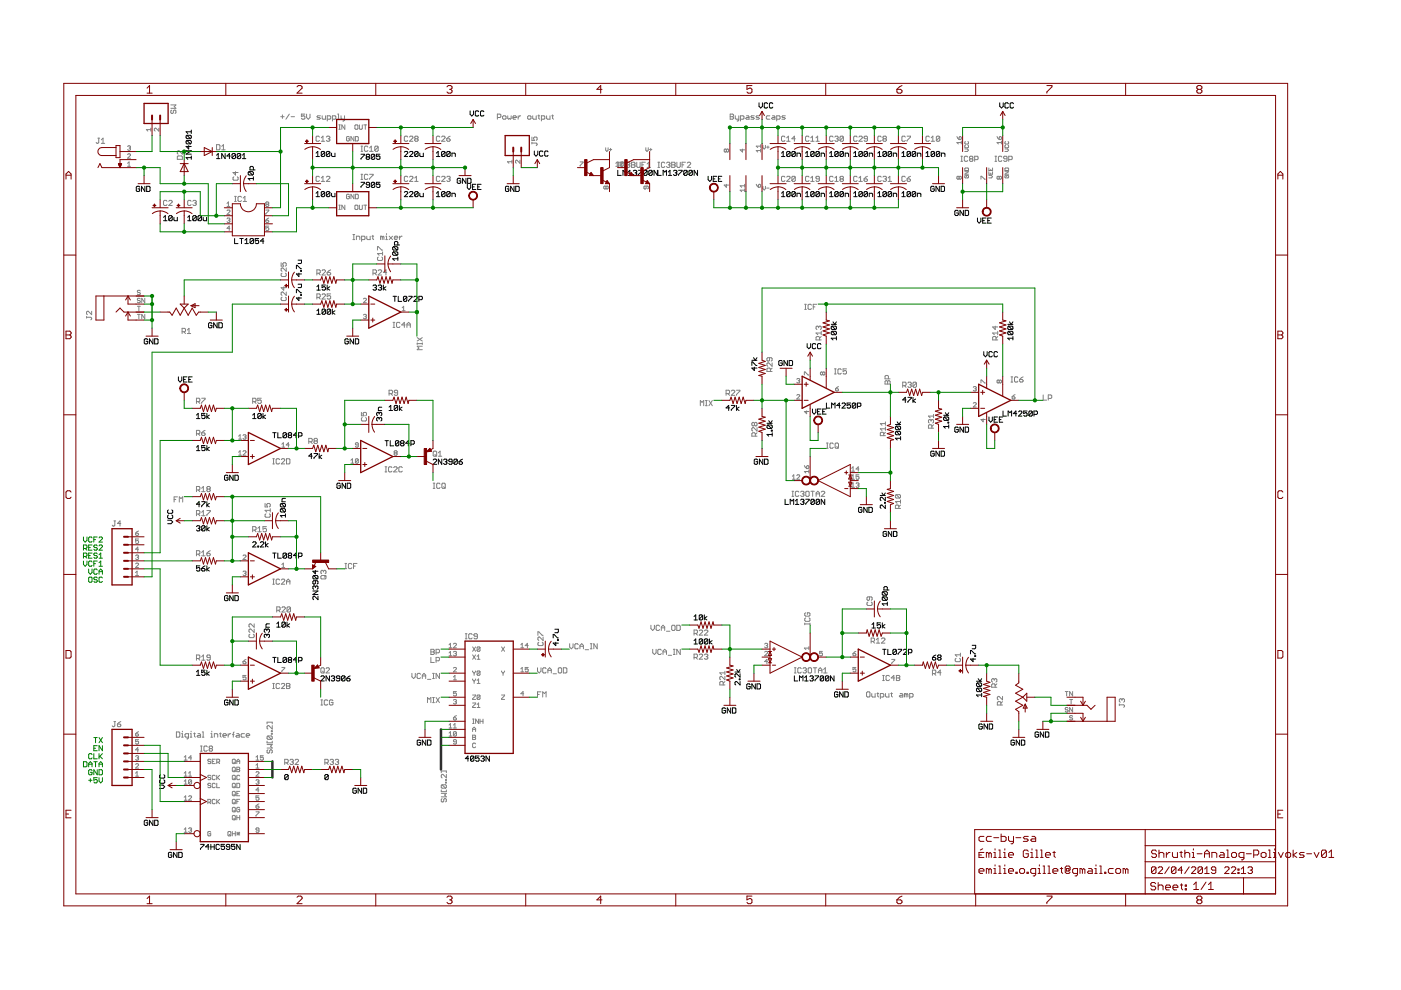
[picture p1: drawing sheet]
<svg xmlns="http://www.w3.org/2000/svg" width="297mm" height="210mm" viewBox="0 0 297 210" stroke-linecap="round" stroke-linejoin="round" font-family="sans-serif">
<g fill="#808080" stroke="#808080" stroke-width=".21">
<path d="M105.5 24.2v1.1z"/>
<path d="M105.5 24.2h.5z"/>
<path d="M106 24.2l.2 .2z"/>
<path d="M106.2 24.4v.3z"/>
<path d="M106 24.9l.2-.2z"/>
<path d="M105.5 24.9h.5z"/>
<path d="M106.7 25.3h.4z"/>
<path d="M107.1 25.3l.2-.2z"/>
<path d="M107.3 24.7v.4z"/>
<path d="M107.1 24.6l.2 .1z"/>
<path d="M106.7 24.6h.4z"/>
<path d="M106.7 24.6l-.1 .1z"/>
<path d="M106.6 24.7v.4z"/>
<path d="M106.6 25.1l.1 .2z"/>
<path d="M107.7 24.6v.5z"/>
<path d="M107.7 25.1l.1 .2z"/>
<path d="M107.8 25.3l.2-.2z"/>
<path d="M108 25.1l.2 .2z"/>
<path d="M108.2 25.3l.2-.2z"/>
<path d="M108.4 24.6v.5z"/>
<path d="M108.9 25.3h.4z"/>
<path d="M108.8 25.1l.1 .2z"/>
<path d="M108.8 24.7v.4z"/>
<path d="M108.9 24.6l-.1 .1z"/>
<path d="M108.9 24.6h.4z"/>
<path d="M109.3 24.6l.2 .1z"/>
<path d="M109.5 24.7v.2z"/>
<path d="M108.8 24.9h.7z"/>
<path d="M109.9 24.6v.7z"/>
<path d="M109.9 24.9l.3-.3z"/>
<path d="M110.2 24.6h.2z"/>
<path d="M112 25.3h.4z"/>
<path d="M112.4 25.3l.2-.2z"/>
<path d="M112.6 24.7v.4z"/>
<path d="M112.4 24.6l.2 .1z"/>
<path d="M112 24.6h.4z"/>
<path d="M112 24.6l-.1 .1z"/>
<path d="M111.9 24.7v.4z"/>
<path d="M111.9 25.1l.1 .2z"/>
<path d="M112.9 24.6v.5z"/>
<path d="M112.9 25.1l.2 .2z"/>
<path d="M113.1 25.3h.6z"/>
<path d="M113.7 24.6v.7z"/>
<path d="M114.2 24.4v.7z"/>
<path d="M114.2 25.1l.2 .2z"/>
<path d="M114 24.6h.4z"/>
<path d="M114.8 24.6v1.1z"/>
<path d="M114.8 24.6h.5z"/>
<path d="M115.3 24.6l.2 .1z"/>
<path d="M115.5 24.7v.4z"/>
<path d="M115.5 25.1l-.2 .2z"/>
<path d="M114.8 25.3h.5z"/>
<path d="M115.9 24.6v.5z"/>
<path d="M115.9 25.1l.2 .2z"/>
<path d="M116.1 25.3h.5z"/>
<path d="M116.6 24.6v.7z"/>
<path d="M117.2 24.4v.7z"/>
<path d="M117.2 25.1l.1 .2z"/>
<path d="M117 24.6h.3z"/>
<path d="M74.8 50.8h.4z"/>
<path d="M75 49.7v1.1z"/>
<path d="M74.8 49.7h.4z"/>
<path d="M75.6 50.1v.7z"/>
<path d="M75.6 50.1h.5z"/>
<path d="M76.1 50.1l.2 .1z"/>
<path d="M76.3 50.2v.6z"/>
<path d="M76.7 50.1v1.1z"/>
<path d="M76.7 50.1h.5z"/>
<path d="M77.2 50.1l.2 .1z"/>
<path d="M77.4 50.2v.4z"/>
<path d="M77.4 50.6l-.2 .2z"/>
<path d="M76.7 50.8h.5z"/>
<path d="M77.8 50.1v.5z"/>
<path d="M77.8 50.6l.1 .2z"/>
<path d="M77.9 50.8h.6z"/>
<path d="M78.5 50.1v.7z"/>
<path d="M79 49.9v.7z"/>
<path d="M79 50.6l.2 .2z"/>
<path d="M78.8 50.1h.4z"/>
<path d="M80.7 50.1v.7z"/>
<path d="M80.7 50.1h.2z"/>
<path d="M80.9 50.1l.1 .1z"/>
<path d="M81 50.2v.6z"/>
<path d="M81 50.2l.2-.1z"/>
<path d="M81.2 50.1l.2 .1z"/>
<path d="M81.4 50.2v.6z"/>
<path d="M81.8 50.1h.2z"/>
<path d="M82 50.1v.7z"/>
<path d="M81.8 50.8h.3z"/>
<path d="M82 49.5v.2z"/>
<path d="M82.5 50.1l.7 .7z"/>
<path d="M82.5 50.8l.7-.7z"/>
<path d="M83.8 50.8h.4z"/>
<path d="M83.6 50.6l.2 .2z"/>
<path d="M83.6 50.2v.4z"/>
<path d="M83.6 50.2l.2-.1z"/>
<path d="M83.8 50.1h.4z"/>
<path d="M84.2 50.1l.1 .1z"/>
<path d="M84.3 50.2v.2z"/>
<path d="M83.6 50.4h.7z"/>
<path d="M84.7 50.1v.7z"/>
<path d="M84.7 50.4l.4-.3z"/>
<path d="M85.1 50.1h.2z"/>
<path d="M59.5 24.7h.7z"/>
<path d="M59.9 24.4v.7z"/>
<path d="M61.3 24.2l-.7 1.1z"/>
<path d="M61.7 24.7h.7z"/>
<path d="M63.9 24.2h.7z"/>
<path d="M63.9 24.2v.5z"/>
<path d="M63.9 24.7l.4-.1z"/>
<path d="M64.3 24.6h.2z"/>
<path d="M64.5 24.6l.1 .1z"/>
<path d="M64.6 24.7v.4z"/>
<path d="M64.5 25.3l.1-.2z"/>
<path d="M64.1 25.3h.4z"/>
<path d="M63.9 25.1l.2 .2z"/>
<path d="M65 24.2v.7z"/>
<path d="M65 24.9l.4 .4z"/>
<path d="M65.4 25.3l.3-.4z"/>
<path d="M65.7 24.2v.7z"/>
<path d="M67.2 25.3h.5z"/>
<path d="M67.7 25.3l.2-.2z"/>
<path d="M67.7 24.9l.2 .2z"/>
<path d="M67.4 24.9h.3z"/>
<path d="M67.2 24.7l.2 .2z"/>
<path d="M67.4 24.6l-.2 .1z"/>
<path d="M67.4 24.6h.5z"/>
<path d="M68.3 24.6v.5z"/>
<path d="M68.3 25.1l.2 .2z"/>
<path d="M68.5 25.3h.5z"/>
<path d="M69 24.6v.7z"/>
<path d="M69.4 24.6v1.1z"/>
<path d="M69.4 24.6h.5z"/>
<path d="M69.9 24.6l.2 .1z"/>
<path d="M70.1 24.7v.4z"/>
<path d="M69.9 25.3l.2-.2z"/>
<path d="M69.4 25.3h.5z"/>
<path d="M70.5 24.6v1.1z"/>
<path d="M70.5 24.6h.5z"/>
<path d="M71 24.6l.2 .1z"/>
<path d="M71.2 24.7v.4z"/>
<path d="M71.2 25.1l-.2 .2z"/>
<path d="M70.5 25.3h.5z"/>
<path d="M71.6 24.2h.2z"/>
<path d="M71.8 24.2v1.1z"/>
<path d="M71.6 25.3h.3z"/>
<path d="M72.3 24.6v.5z"/>
<path d="M72.3 25.1l.2 .2z"/>
<path d="M72.5 25.3h.5z"/>
<path d="M73 24.6v.9z"/>
<path d="M73 25.5l-.1 .2z"/>
<path d="M72.7 25.7h.2z"/>
<path d="M154.8 24.2v1.1z"/>
<path d="M154.8 24.2h.5z"/>
<path d="M155.3 24.2l.2 .2z"/>
<path d="M155.5 24.4v.2z"/>
<path d="M155.5 24.6l-.2 .1z"/>
<path d="M155.3 24.7l.2 .2z"/>
<path d="M155.5 24.9v.2z"/>
<path d="M155.3 25.3l.2-.2z"/>
<path d="M154.8 25.3h.5z"/>
<path d="M154.8 24.7h.5z"/>
<path d="M155.9 24.6v.5z"/>
<path d="M155.9 25.1l.2 .2z"/>
<path d="M156.1 25.3h.5z"/>
<path d="M156.6 24.6v.9z"/>
<path d="M156.6 25.5l-.2 .2z"/>
<path d="M156.3 25.7h.1z"/>
<path d="M157 24.6v1.1z"/>
<path d="M157 24.6h.5z"/>
<path d="M157.5 24.6l.2 .1z"/>
<path d="M157.7 24.7v.4z"/>
<path d="M157.5 25.3l.2-.2z"/>
<path d="M157 25.3h.5z"/>
<path d="M158.3 24.6h.3z"/>
<path d="M158.6 24.6l.2 .1z"/>
<path d="M158.8 24.7v.6z"/>
<path d="M158.3 25.3h.5z"/>
<path d="M158.1 25.1l.2 .2z"/>
<path d="M158.1 25.1l.2-.2z"/>
<path d="M158.3 24.9h.5z"/>
<path d="M159.2 25.3h.5z"/>
<path d="M159.7 25.3l.2-.2z"/>
<path d="M159.7 24.9l.2 .2z"/>
<path d="M159.4 24.9h.3z"/>
<path d="M159.2 24.7l.2 .2z"/>
<path d="M159.4 24.6l-.2 .1z"/>
<path d="M159.4 24.6h.5z"/>
<path d="M160.3 25.3h.5z"/>
<path d="M160.8 25.3l.2-.2z"/>
<path d="M160.8 24.9l.2 .2z"/>
<path d="M160.5 24.9h.3z"/>
<path d="M160.3 24.7l.2 .2z"/>
<path d="M160.5 24.6l-.2 .1z"/>
<path d="M160.5 24.6h.5z"/>
<path d="M162.7 24.6h.5z"/>
<path d="M162.7 24.6l-.2 .1z"/>
<path d="M162.5 24.7v.4z"/>
<path d="M162.5 25.1l.2 .2z"/>
<path d="M162.7 25.3h.5z"/>
<path d="M163.8 24.6h.3z"/>
<path d="M164.1 24.6l.2 .1z"/>
<path d="M164.3 24.7v.6z"/>
<path d="M163.8 25.3h.5z"/>
<path d="M163.6 25.1l.2 .2z"/>
<path d="M163.6 25.1l.2-.2z"/>
<path d="M163.8 24.9h.5z"/>
<path d="M164.7 24.6v1.1z"/>
<path d="M164.7 24.6h.5z"/>
<path d="M165.2 24.6l.2 .1z"/>
<path d="M165.4 24.7v.4z"/>
<path d="M165.4 25.1l-.2 .2z"/>
<path d="M164.7 25.3h.5z"/>
<path d="M165.8 25.3h.5z"/>
<path d="M166.3 25.3l.2-.2z"/>
<path d="M166.3 24.9l.2 .2z"/>
<path d="M165.9 24.9h.4z"/>
<path d="M165.8 24.7l.1 .2z"/>
<path d="M165.9 24.6l-.1 .1z"/>
<path d="M165.9 24.6h.6z"/>
<path d="M183.9 146.7h.4z"/>
<path d="M183.9 146.7l-.2 .2z"/>
<path d="M183.7 146.9v.7z"/>
<path d="M183.7 147.6l.2 .2z"/>
<path d="M183.9 147.8h.4z"/>
<path d="M184.4 147.6l-.1 .2z"/>
<path d="M184.4 146.9v.7z"/>
<path d="M184.3 146.7l.1 .2z"/>
<path d="M184.8 147v.6z"/>
<path d="M184.8 147.6l.2 .2z"/>
<path d="M185 147.8h.5z"/>
<path d="M185.5 147v.8z"/>
<path d="M186.1 146.9v.7z"/>
<path d="M186.1 147.6l.2 .2z"/>
<path d="M185.9 147h.4z"/>
<path d="M186.6 147v1.1z"/>
<path d="M186.6 147h.6z"/>
<path d="M187.2 147l.2 .2z"/>
<path d="M187.4 147.2v.4z"/>
<path d="M187.4 147.6l-.2 .2z"/>
<path d="M186.6 147.8h.6z"/>
<path d="M187.7 147v.6z"/>
<path d="M187.7 147.6l.2 .2z"/>
<path d="M187.9 147.8h.6z"/>
<path d="M188.5 147v.8z"/>
<path d="M189 146.9v.7z"/>
<path d="M189 147.6l.2 .2z"/>
<path d="M188.8 147h.4z"/>
<path d="M190.9 147h.3z"/>
<path d="M191.2 147l.2 .2z"/>
<path d="M191.4 147.2v.6z"/>
<path d="M190.9 147.8h.5z"/>
<path d="M190.7 147.6l.2 .2z"/>
<path d="M190.7 147.6l.2-.2z"/>
<path d="M190.9 147.4h.5z"/>
<path d="M191.8 147v.8z"/>
<path d="M191.8 147h.2z"/>
<path d="M192 147l.1 .2z"/>
<path d="M192.1 147.2v.6z"/>
<path d="M192.1 147.2l.2-.2z"/>
<path d="M192.3 147l.2 .2z"/>
<path d="M192.5 147.2v.6z"/>
<path d="M192.9 147v1.1z"/>
<path d="M192.9 147h.5z"/>
<path d="M193.4 147l.2 .2z"/>
<path d="M193.6 147.2v.4z"/>
<path d="M193.6 147.6l-.2 .2z"/>
<path d="M192.9 147.8h.5z"/>
<path d="M37.4 155.2v1.1z"/>
<path d="M37.4 156.3h.6z"/>
<path d="M38.1 156.1l-.1 .2z"/>
<path d="M38.1 155.4v.7z"/>
<path d="M38 155.2l.1 .2z"/>
<path d="M37.4 155.2h.6z"/>
<path d="M38.5 155.6h.2z"/>
<path d="M38.7 155.6v.7z"/>
<path d="M38.5 156.3h.4z"/>
<path d="M38.7 155v.2z"/>
<path d="M39.6 156.7h.2z"/>
<path d="M40 156.5l-.2 .2z"/>
<path d="M40 155.6v.9z"/>
<path d="M39.4 155.6h.6z"/>
<path d="M39.4 155.6l-.2 .1z"/>
<path d="M39.2 155.7v.4z"/>
<path d="M39.2 156.1l.2 .2z"/>
<path d="M39.4 156.3h.6z"/>
<path d="M40.3 155.6h.2z"/>
<path d="M40.5 155.6v.7z"/>
<path d="M40.3 156.3h.4z"/>
<path d="M40.5 155v.2z"/>
<path d="M41.2 155.4v.7z"/>
<path d="M41.2 156.1l.2 .2z"/>
<path d="M41.1 155.6h.3z"/>
<path d="M42 155.6h.3z"/>
<path d="M42.3 155.6l.2 .1z"/>
<path d="M42.5 155.7v.6z"/>
<path d="M42 156.3h.5z"/>
<path d="M41.8 156.1l.2 .2z"/>
<path d="M41.8 156.1l.2-.2z"/>
<path d="M42 155.9h.5z"/>
<path d="M42.9 155.2h.2z"/>
<path d="M43.1 155.2v1.1z"/>
<path d="M42.9 156.3h.3z"/>
<path d="M44.7 155.6h.2z"/>
<path d="M44.9 155.6v.7z"/>
<path d="M44.7 156.3h.4z"/>
<path d="M44.9 155v.2z"/>
<path d="M45.4 155.6v.7z"/>
<path d="M45.4 155.6h.6z"/>
<path d="M46 155.6l.2 .1z"/>
<path d="M46.2 155.7v.6z"/>
<path d="M46.7 155.4v.7z"/>
<path d="M46.7 156.1l.2 .2z"/>
<path d="M46.5 155.6h.4z"/>
<path d="M47.5 156.3h.3z"/>
<path d="M47.3 156.1l.2 .2z"/>
<path d="M47.3 155.7v.4z"/>
<path d="M47.3 155.7l.2-.1z"/>
<path d="M47.5 155.6h.3z"/>
<path d="M47.8 155.6l.2 .1z"/>
<path d="M48 155.7v.2z"/>
<path d="M47.3 155.9h.7z"/>
<path d="M48.4 155.6v.7z"/>
<path d="M48.7 155.6l-.3 .3z"/>
<path d="M48.7 155.6h.2z"/>
<path d="M49.5 155.4v.9z"/>
<path d="M49.6 155.2l-.1 .2z"/>
<path d="M49.3 155.7h.3z"/>
<path d="M50.2 155.6h.4z"/>
<path d="M50.6 155.6l.1 .1z"/>
<path d="M50.7 155.7v.6z"/>
<path d="M50.2 156.3h.5z"/>
<path d="M50 156.1l.2 .2z"/>
<path d="M50 156.1l.2-.2z"/>
<path d="M50.2 155.9h.5z"/>
<path d="M51.3 155.6h.5z"/>
<path d="M51.3 155.6l-.2 .1z"/>
<path d="M51.1 155.7v.4z"/>
<path d="M51.1 156.1l.2 .2z"/>
<path d="M51.3 156.3h.5z"/>
<path d="M52.4 156.3h.3z"/>
<path d="M52.2 156.1l.2 .2z"/>
<path d="M52.2 155.7v.4z"/>
<path d="M52.2 155.7l.2-.1z"/>
<path d="M52.4 155.6h.3z"/>
<path d="M52.7 155.6l.2 .1z"/>
<path d="M52.9 155.7v.2z"/>
<path d="M52.2 155.9h.7z"/>
<path d="M27.1 31.1l.1-.2z"/>
<path d="M27.2 30.9h.3z"/>
<path d="M27.5 30.9l.2 .2z"/>
<path d="M27.7 31.1v.1z"/>
<path d="M27.7 31.2l-.2 .2z"/>
<path d="M27.4 31.4h.1z"/>
<path d="M27.5 31.4l.2 .1z"/>
<path d="M27.7 31.5v.2z"/>
<path d="M27.7 31.7l-.2 .2z"/>
<path d="M27.2 31.9h.3z"/>
<path d="M27.1 31.7l.1 .2z"/>
<path d="M27.1 33.5h.6z"/>
<path d="M27.1 33.5l.6-.6z"/>
<path d="M27.7 32.8v.1z"/>
<path d="M27.5 32.6l.2 .2z"/>
<path d="M27.2 32.6h.3z"/>
<path d="M27.2 32.6l-.1 .2z"/>
<path d="M27.1 34.6l.3-.3z"/>
<path d="M27.4 34.3v1z"/>
<path d="M27.1 35.3h.6z"/>
<path d="M20.4 30.2l.2 .2z"/>
<path d="M20.6 30.4h.1z"/>
<path d="M20.7 30.4l.2-.2z"/>
<path d="M20.9 29.3v.9z"/>
<path d="M20.7 29.3h.4z"/>
<path d="M21.5 29.7l.3-.4z"/>
<path d="M21.8 29.3v1.1z"/>
<path d="M21.5 30.4h.7z"/>
<path d="M31 27.5l.3 .3z"/>
<path d="M31 27.5h1z"/>
<path d="M32 27.2v.6z"/>
<path d="M33.7 27.2v.6z"/>
<path d="M33 27.2l.7 .6z"/>
<path d="M32.9 27.2h.1z"/>
<path d="M32.7 27.3l.2-.1z"/>
<path d="M32.7 27.3v.3z"/>
<path d="M32.7 27.6l.2 .2z"/>
<path d="M36.2 23.5l.2-.2z"/>
<path d="M36.2 23.5v.4z"/>
<path d="M36.2 23.9l.2 .2z"/>
<path d="M36.4 24.1h.2z"/>
<path d="M36.6 24.1l.1-.2z"/>
<path d="M36.7 23.5v.4z"/>
<path d="M36.7 23.5l.2-.2z"/>
<path d="M36.9 23.3h.2z"/>
<path d="M37.1 23.3l.2 .2z"/>
<path d="M37.3 23.5v.4z"/>
<path d="M37.3 23.9l-.2 .2z"/>
<path d="M36.2 23h1.1z"/>
<path d="M36.9 22.6l.4 .4z"/>
<path d="M36.9 22.6l.4-.4z"/>
<path d="M36.2 22.2h1.1z"/>
<path d="M48.4 42.8l-.3 .3z"/>
<path d="M48.4 42.8v1z"/>
<path d="M48.1 43.8h.6z"/>
<path d="M48.1 45.5h.6z"/>
<path d="M48.1 45.5l.6-.6z"/>
<path d="M48.7 44.7v.2z"/>
<path d="M48.6 44.5l.1 .2z"/>
<path d="M48.3 44.5h.3z"/>
<path d="M48.3 44.5l-.2 .2z"/>
<path d="M48.3 46.2l-.2 .2z"/>
<path d="M48.3 46.2h.3z"/>
<path d="M48.6 46.2l.1 .2z"/>
<path d="M48.7 46.4v.1z"/>
<path d="M48.7 46.5l-.1 .2z"/>
<path d="M48.4 46.7h.2z"/>
<path d="M48.6 46.7l.1 .2z"/>
<path d="M48.7 46.9v.1z"/>
<path d="M48.7 47l-.1 .2z"/>
<path d="M48.3 47.2h.3z"/>
<path d="M48.1 47l.2 .2z"/>
<path d="M48.6 47.9v1z"/>
<path d="M48.6 47.9l-.5 .5z"/>
<path d="M48.1 48.4h.6z"/>
<path d="M49.7 42.7h.4z"/>
<path d="M49.9 41.6v1.1z"/>
<path d="M49.7 41.6h.4z"/>
<path d="M51 41.6l.2 .2z"/>
<path d="M50.7 41.6h.3z"/>
<path d="M50.5 41.8l.2-.2z"/>
<path d="M50.5 41.8v.7z"/>
<path d="M50.5 42.5l.2 .2z"/>
<path d="M50.7 42.7h.3z"/>
<path d="M51 42.7l.2-.2z"/>
<path d="M51.6 42l.3-.4z"/>
<path d="M51.9 41.6v1.1z"/>
<path d="M51.6 42.7h.7z"/>
<path d="M56.3 47.9h.7z"/>
<path d="M56.3 47.9v.5z"/>
<path d="M56.3 48.4l.4-.2z"/>
<path d="M56.7 48.2h.1z"/>
<path d="M56.8 48.2l.2 .2z"/>
<path d="M57 48.4v.3z"/>
<path d="M57 48.7l-.2 .2z"/>
<path d="M56.5 48.9h.3z"/>
<path d="M56.3 48.7l.2 .2z"/>
<path d="M56.7 46.4l.3-.2z"/>
<path d="M56.3 46.7l.4-.3z"/>
<path d="M56.3 46.7v.3z"/>
<path d="M56.3 47l.2 .2z"/>
<path d="M56.5 47.2h.3z"/>
<path d="M56.8 47.2l.2-.2z"/>
<path d="M57 46.9v.1z"/>
<path d="M56.8 46.7l.2 .2z"/>
<path d="M56.3 46.7h.5z"/>
<path d="M56.3 44.5h.7z"/>
<path d="M57 44.5v.2z"/>
<path d="M57 44.7l-.7 .6z"/>
<path d="M56.3 45.3v.2z"/>
<path d="M56.5 42.8l-.2 .2z"/>
<path d="M56.5 42.8h.3z"/>
<path d="M56.8 42.8l.2 .2z"/>
<path d="M57 43v.1z"/>
<path d="M57 43.1l-.2 .2z"/>
<path d="M56.8 43.3l.2 .2z"/>
<path d="M57 43.5v.1z"/>
<path d="M57 43.6l-.2 .2z"/>
<path d="M56.5 43.8h.3z"/>
<path d="M56.3 43.6l.2 .2z"/>
<path d="M56.3 43.5v.1z"/>
<path d="M56.3 43.5l.2-.2z"/>
<path d="M56.3 43.1l.2 .2z"/>
<path d="M56.3 43v.1z"/>
<path d="M56.5 43.3h.3z"/>
<path d="M40.3 42.5l.2 .2z"/>
<path d="M40 42.5h.3z"/>
<path d="M40 42.5l-.2 .2z"/>
<path d="M39.8 42.7v.7z"/>
<path d="M39.8 43.4l.2 .2z"/>
<path d="M40 43.6h.3z"/>
<path d="M40.3 43.6l.2-.2z"/>
<path d="M40.9 42.7l.2-.2z"/>
<path d="M41.1 42.5h.3z"/>
<path d="M41.4 42.5l.2 .2z"/>
<path d="M41.6 42.7v.1z"/>
<path d="M41.6 42.8l-.2 .2z"/>
<path d="M41.3 43h.1z"/>
<path d="M41.4 43l.2 .2z"/>
<path d="M41.6 43.2v.2z"/>
<path d="M41.4 43.6l.2-.2z"/>
<path d="M41.1 43.6h.3z"/>
<path d="M40.9 43.4l.2 .2z"/>
<path d="M86.3 28.9l.1 .2z"/>
<path d="M85.9 28.9h.4z"/>
<path d="M85.9 28.9l-.2 .2z"/>
<path d="M85.7 29.1v.7z"/>
<path d="M85.7 29.8l.2 .2z"/>
<path d="M85.9 30h.4z"/>
<path d="M86.3 30l.1-.2z"/>
<path d="M86.8 30h.7z"/>
<path d="M86.8 30l.7-.8z"/>
<path d="M87.5 29.1v.1z"/>
<path d="M87.4 28.9l.1 .2z"/>
<path d="M87 28.9h.4z"/>
<path d="M87 28.9l-.2 .2z"/>
<path d="M88.1 28.9l-.2 .2z"/>
<path d="M88.1 28.9h.4z"/>
<path d="M88.5 28.9l.1 .2z"/>
<path d="M88.6 29.1v.1z"/>
<path d="M88.5 29.4l.1-.2z"/>
<path d="M88.5 29.4l.1 .2z"/>
<path d="M88.6 29.6v.2z"/>
<path d="M88.5 30l.1-.2z"/>
<path d="M88.1 30h.4z"/>
<path d="M87.9 29.8l.2 .2z"/>
<path d="M87.9 29.6v.2z"/>
<path d="M87.9 29.6l.2-.2z"/>
<path d="M87.9 29.2l.2 .2z"/>
<path d="M87.9 29.1v.1z"/>
<path d="M88.1 29.4h.4z"/>
<path d="M86.3 37.4l.1 .1z"/>
<path d="M85.9 37.4h.4z"/>
<path d="M85.7 37.5l.2-.1z"/>
<path d="M85.7 37.5v.8z"/>
<path d="M85.7 38.3l.2 .2z"/>
<path d="M85.9 38.5h.4z"/>
<path d="M86.3 38.5l.1-.2z"/>
<path d="M86.8 38.5h.7z"/>
<path d="M86.8 38.5l.7-.8z"/>
<path d="M87.5 37.5v.2z"/>
<path d="M87.4 37.4l.1 .1z"/>
<path d="M87 37.4h.4z"/>
<path d="M87 37.4l-.2 .1z"/>
<path d="M87.9 37.7l.4-.3z"/>
<path d="M88.3 37.4v1.1z"/>
<path d="M87.9 38.5h.7z"/>
<path d="M107.6 34.3l.3 .3z"/>
<path d="M107.6 34.3h.9z"/>
<path d="M108.5 34v.6z"/>
<path d="M110.2 34v.6z"/>
<path d="M109.6 34l.6 .6z"/>
<path d="M109.5 34h.1z"/>
<path d="M109.5 34l-.2 .1z"/>
<path d="M109.3 34.1v.3z"/>
<path d="M109.3 34.4l.2 .2z"/>
<path d="M113.7 30.9l.2-.2z"/>
<path d="M113.9 30.5v.2z"/>
<path d="M113.7 30.3l.2 .2z"/>
<path d="M112.8 30.3h.9z"/>
<path d="M112.8 30.1v.4z"/>
<path d="M112.8 29.1v.7z"/>
<path d="M112.8 29.8h.5z"/>
<path d="M113.1 29.4l.2 .4z"/>
<path d="M113.1 29.2v.2z"/>
<path d="M113.1 29.2l.2-.1z"/>
<path d="M113.3 29.1h.4z"/>
<path d="M113.7 29.1l.2 .1z"/>
<path d="M113.9 29.2v.4z"/>
<path d="M113.9 29.6l-.2 .2z"/>
<path d="M28.7 121.4l.4-.3z"/>
<path d="M29.1 121.1v.9z"/>
<path d="M28.7 122h.7z"/>
<path d="M28.7 120.3h.7z"/>
<path d="M28.7 120.3l.7-.6z"/>
<path d="M29.4 119.5v.2z"/>
<path d="M29.2 119.4l.2 .1z"/>
<path d="M28.9 119.4h.3z"/>
<path d="M28.7 119.5l.2-.1z"/>
<path d="M28.7 117.9l.2-.2z"/>
<path d="M28.9 117.7h.3z"/>
<path d="M29.2 117.7l.2 .2z"/>
<path d="M29.4 117.9v.1z"/>
<path d="M29.2 118.2l.2-.2z"/>
<path d="M29.1 118.2h.1z"/>
<path d="M29.2 118.2l.2 .1z"/>
<path d="M29.4 118.3v.2z"/>
<path d="M29.2 118.6l.2-.1z"/>
<path d="M28.9 118.6h.3z"/>
<path d="M28.7 118.5l.2 .1z"/>
<path d="M29.2 116v.9z"/>
<path d="M29.2 116l-.5 .5z"/>
<path d="M28.7 116.5h.7z"/>
<path d="M28.7 114.3h.7z"/>
<path d="M28.7 114.3v.5z"/>
<path d="M28.7 114.8l.4-.2z"/>
<path d="M29.1 114.6h.1z"/>
<path d="M29.2 114.6l.2 .2z"/>
<path d="M29.4 114.8v.3z"/>
<path d="M29.4 115.1l-.2 .1z"/>
<path d="M28.9 115.2h.3z"/>
<path d="M28.7 115.1l.2 .1z"/>
<path d="M23.8 111.4l.2 .1z"/>
<path d="M24 111.5h.2z"/>
<path d="M24.2 111.5l.1-.1z"/>
<path d="M24.3 110.4v1z"/>
<path d="M24.2 110.4h.3z"/>
<path d="M25.4 110.4v1.1z"/>
<path d="M25.4 110.4l-.5 .6z"/>
<path d="M24.9 111h.7z"/>
<path d="M29.1 112.7l.3-.1z"/>
<path d="M29.1 112.7l-.4 .4z"/>
<path d="M28.7 113.1v.3z"/>
<path d="M28.7 113.4l.2 .1z"/>
<path d="M28.9 113.5h.3z"/>
<path d="M29.2 113.5l.2-.1z"/>
<path d="M29.4 113.2v.2z"/>
<path d="M29.2 113.1l.2 .1z"/>
<path d="M28.7 113.1h.5z"/>
<path d="M29.6 61.6l.1 .1z"/>
<path d="M29.3 61.6h.3z"/>
<path d="M29.3 61.6l-.2 .1z"/>
<path d="M29.1 61.7v.1z"/>
<path d="M29.1 61.8l.2 .2z"/>
<path d="M29.3 62h.3z"/>
<path d="M29.6 62l.1 .2z"/>
<path d="M29.7 62.2v.1z"/>
<path d="M29.7 62.3l-.1 .2z"/>
<path d="M29.3 62.5h.3z"/>
<path d="M29.1 62.3l.2 .2z"/>
<path d="M29.4 64.9v1z"/>
<path d="M29.1 64.9h.6z"/>
<path d="M19.4 67.6l-.1 .2z"/>
<path d="M19.4 67.5v.1z"/>
<path d="M19.3 67.3l.1 .2z"/>
<path d="M18.4 67.3h.9z"/>
<path d="M18.4 67.1v.4z"/>
<path d="M19.4 66v.7z"/>
<path d="M18.7 66l.7 .7z"/>
<path d="M18.5 66h.2z"/>
<path d="M18.5 66l-.1 .2z"/>
<path d="M18.4 66.2v.3z"/>
<path d="M18.4 66.5l.1 .2z"/>
<path d="M29.6 63.2l.1 .2z"/>
<path d="M29.3 63.2h.3z"/>
<path d="M29.3 63.2l-.2 .2z"/>
<path d="M29.1 63.4v.2z"/>
<path d="M29.1 63.6l.2 .1z"/>
<path d="M29.3 63.7h.3z"/>
<path d="M29.6 63.7l.1 .2z"/>
<path d="M29.7 63.9v.1z"/>
<path d="M29.7 64l-.1 .2z"/>
<path d="M29.3 64.2h.3z"/>
<path d="M29.1 64l.2 .2z"/>
<path d="M30.1 63.2v1z"/>
<path d="M30.1 63.2l.6 1z"/>
<path d="M30.7 63.2v1z"/>
<path d="M29.4 66.7v.9z"/>
<path d="M29.1 66.7h.6z"/>
<path d="M30.1 66.7v.9z"/>
<path d="M30.1 66.7l.6 .9z"/>
<path d="M30.7 66.7v.9z"/>
<path d="M227.2 151.7l.2 .2z"/>
<path d="M226.9 151.7h.3z"/>
<path d="M226.8 151.9l.1-.2z"/>
<path d="M226.8 151.9v.1z"/>
<path d="M226.8 152l.1 .2z"/>
<path d="M226.9 152.2h.3z"/>
<path d="M227.2 152.2l.2 .1z"/>
<path d="M227.4 152.3v.2z"/>
<path d="M227.2 152.7l.2-.2z"/>
<path d="M226.9 152.7h.3z"/>
<path d="M226.8 152.5l.1 .2z"/>
<path d="M227.1 148.3v.9z"/>
<path d="M226.8 148.3h.6z"/>
<path d="M238.2 150l.2-.2z"/>
<path d="M238.4 149.6v.2z"/>
<path d="M238.2 149.4l.2 .2z"/>
<path d="M237.3 149.4h.9z"/>
<path d="M237.3 149.2v.4z"/>
<path d="M237.3 148.7l.2 .2z"/>
<path d="M237.3 148.3v.4z"/>
<path d="M237.3 148.3l.2-.2z"/>
<path d="M237.5 148.1h.2z"/>
<path d="M237.7 148.1l.2 .2z"/>
<path d="M237.9 148.3v.2z"/>
<path d="M238 148.1l-.1 .2z"/>
<path d="M238 148.1h.2z"/>
<path d="M238.2 148.1l.2 .2z"/>
<path d="M238.4 148.3v.4z"/>
<path d="M238.4 148.7l-.2 .2z"/>
<path d="M226.3 150l.2 .2z"/>
<path d="M226 150h.3z"/>
<path d="M226 150l-.2 .2z"/>
<path d="M225.8 150.2v.1z"/>
<path d="M225.8 150.3l.2 .2z"/>
<path d="M226 150.5h.3z"/>
<path d="M226.3 150.5l.2 .1z"/>
<path d="M226.5 150.6v.2z"/>
<path d="M226.5 150.8l-.2 .2z"/>
<path d="M226 151h.3z"/>
<path d="M225.8 150.8l.2 .2z"/>
<path d="M226.8 150v1z"/>
<path d="M226.8 150l.6 1z"/>
<path d="M227.4 150v1z"/>
<path d="M226.1 146.6v1z"/>
<path d="M225.8 146.6h.7z"/>
<path d="M226.8 146.6v1z"/>
<path d="M226.8 146.6l.6 1z"/>
<path d="M227.4 146.6v1z"/>
<path d="M53.6 111.7v1.1z"/>
<path d="M53.6 111.7h.5z"/>
<path d="M54.1 111.7l.2 .1z"/>
<path d="M54.3 111.8v.4z"/>
<path d="M54.3 112.2l-.2 .2z"/>
<path d="M53.6 112.4h.5z"/>
<path d="M53.9 112.4l.4 .4z"/>
<path d="M54.7 112l.3-.3z"/>
<path d="M55 111.7v1.1z"/>
<path d="M54.7 112.8h.7z"/>
<path d="M55.8 111.7h.7z"/>
<path d="M55.8 111.7v.5z"/>
<path d="M55.8 112.2l.3-.2z"/>
<path d="M56.1 112h.2z"/>
<path d="M56.3 112l.2 .2z"/>
<path d="M56.5 112.2v.4z"/>
<path d="M56.3 112.8l.2-.2z"/>
<path d="M55.9 112.8h.4z"/>
<path d="M55.8 112.6l.1 .2z"/>
<path d="M56.4 108.9l-.2 .2z"/>
<path d="M56.2 109.1v.4z"/>
<path d="M56.2 109.5l.2 .2z"/>
<path d="M56.4 109.7h.7z"/>
<path d="M57.1 109.7l.2-.2z"/>
<path d="M57.3 109.1v.4z"/>
<path d="M57.1 108.9l.2 .2z"/>
<path d="M56.2 108.2l.4 .4z"/>
<path d="M56.2 108.2h1.1z"/>
<path d="M57.3 107.8v.8z"/>
<path d="M56.2 106.7v.8z"/>
<path d="M56.2 107.5h.5z"/>
<path d="M56.6 107.1l.1 .4z"/>
<path d="M56.6 106.9v.2z"/>
<path d="M56.6 106.9l.1-.2z"/>
<path d="M56.7 106.7h.4z"/>
<path d="M57.1 106.7l.2 .2z"/>
<path d="M57.3 106.9v.4z"/>
<path d="M57.3 107.3l-.2 .2z"/>
<path d="M41.7 116.8v1.1z"/>
<path d="M41.7 116.8h.5z"/>
<path d="M42.2 116.8l.2 .1z"/>
<path d="M42.4 116.9v.4z"/>
<path d="M42.4 117.3l-.2 .2z"/>
<path d="M41.7 117.5h.5z"/>
<path d="M42 117.5l.4 .4z"/>
<path d="M43.1 116.8l-.3 .3z"/>
<path d="M43.1 116.8v1.1z"/>
<path d="M42.8 117.9h.7z"/>
<path d="M44.2 116.9l.4-.1z"/>
<path d="M44.2 116.9l-.3 .4z"/>
<path d="M43.9 117.3v.4z"/>
<path d="M43.9 117.7l.1 .2z"/>
<path d="M44 117.9h.4z"/>
<path d="M44.4 117.9l.2-.2z"/>
<path d="M44.6 117.5v.2z"/>
<path d="M44.4 117.3l.2 .2z"/>
<path d="M43.9 117.3h.5z"/>
<path d="M79.1 57.2v1.1z"/>
<path d="M79.1 57.2h.5z"/>
<path d="M79.6 57.2l.2 .2z"/>
<path d="M79.8 57.4v.4z"/>
<path d="M79.6 57.9l.2-.1z"/>
<path d="M79.1 57.9h.5z"/>
<path d="M79.5 57.9l.3 .4z"/>
<path d="M80.2 58.3h.7z"/>
<path d="M80.2 58.3l.7-.7z"/>
<path d="M80.9 57.4v.2z"/>
<path d="M80.7 57.2l.2 .2z"/>
<path d="M80.4 57.2h.3z"/>
<path d="M80.4 57.2l-.2 .2z"/>
<path d="M81.8 57.2v1.1z"/>
<path d="M81.8 57.2l-.5 .6z"/>
<path d="M81.3 57.8h.7z"/>
<path d="M67.2 57.2v1.1z"/>
<path d="M67.2 57.2h.5z"/>
<path d="M67.7 57.2l.2 .2z"/>
<path d="M67.9 57.4v.4z"/>
<path d="M67.7 57.9l.2-.1z"/>
<path d="M67.2 57.9h.5z"/>
<path d="M67.5 57.9l.4 .4z"/>
<path d="M68.3 58.3h.7z"/>
<path d="M69 57.6l-.7 .7z"/>
<path d="M69 57.4v.2z"/>
<path d="M68.8 57.2l.2 .2z"/>
<path d="M68.5 57.2h.3z"/>
<path d="M68.5 57.2l-.2 .2z"/>
<path d="M69.7 57.4l.4-.2z"/>
<path d="M69.4 57.8l.3-.4z"/>
<path d="M69.4 57.8v.3z"/>
<path d="M69.4 58.1l.2 .2z"/>
<path d="M69.6 58.3h.3z"/>
<path d="M69.9 58.3l.2-.2z"/>
<path d="M70.1 57.9v.2z"/>
<path d="M69.9 57.8l.2 .1z"/>
<path d="M69.4 57.8h.5z"/>
<path d="M59.6 63.2l.2-.2z"/>
<path d="M59.6 63.2v.3z"/>
<path d="M59.6 63.5l.2 .2z"/>
<path d="M59.8 63.7h.7z"/>
<path d="M60.7 63.5l-.2 .2z"/>
<path d="M60.7 63.2v.3z"/>
<path d="M60.5 63l.2 .2z"/>
<path d="M60.7 61.9v.7z"/>
<path d="M60 61.9l.7 .7z"/>
<path d="M59.8 61.9h.2z"/>
<path d="M59.6 62.1l.2-.2z"/>
<path d="M59.6 62.1v.4z"/>
<path d="M59.6 62.5l.2 .1z"/>
<path d="M59.6 61h1.1z"/>
<path d="M59.6 61l.6 .5z"/>
<path d="M60.2 60.8v.7z"/>
<path d="M67.2 62.3v1.1z"/>
<path d="M67.2 62.3h.5z"/>
<path d="M67.7 62.3l.2 .2z"/>
<path d="M67.9 62.5v.4z"/>
<path d="M67.9 62.9l-.2 .2z"/>
<path d="M67.2 63.1h.5z"/>
<path d="M67.5 63.1l.4 .3z"/>
<path d="M68.3 63.4h.7z"/>
<path d="M69 62.7l-.7 .7z"/>
<path d="M69 62.5v.2z"/>
<path d="M68.8 62.3l.2 .2z"/>
<path d="M68.5 62.3h.3z"/>
<path d="M68.5 62.3l-.2 .2z"/>
<path d="M69.4 62.3h.7z"/>
<path d="M69.4 62.3v.6z"/>
<path d="M69.4 62.9l.3-.2z"/>
<path d="M69.7 62.7h.2z"/>
<path d="M69.9 62.7l.2 .2z"/>
<path d="M70.1 62.9v.3z"/>
<path d="M70.1 63.2l-.2 .2z"/>
<path d="M69.6 63.4h.3z"/>
<path d="M69.4 63.2l.2 .2z"/>
<path d="M41.7 108.2v1.1z"/>
<path d="M41.7 108.2h.5z"/>
<path d="M42.2 108.2l.2 .2z"/>
<path d="M42.4 108.4v.4z"/>
<path d="M42.4 108.8l-.2 .2z"/>
<path d="M41.7 109h.5z"/>
<path d="M42 109l.4 .3z"/>
<path d="M43.1 108.2l-.3 .4z"/>
<path d="M43.1 108.2v1.1z"/>
<path d="M42.8 109.3h.7z"/>
<path d="M43.9 108.2h.7z"/>
<path d="M44.6 108.2v.2z"/>
<path d="M44.6 108.4l-.7 .8z"/>
<path d="M43.9 109.2v.1z"/>
<path d="M176.4 28.9l.2 .2z"/>
<path d="M176.1 28.9h.3z"/>
<path d="M176.1 28.9l-.2 .2z"/>
<path d="M175.9 29.1v.7z"/>
<path d="M175.9 29.8l.2 .2z"/>
<path d="M176.1 30h.3z"/>
<path d="M176.4 30l.2-.2z"/>
<path d="M177 29.1l.2-.2z"/>
<path d="M177.2 28.9h.3z"/>
<path d="M177.5 28.9l.2 .2z"/>
<path d="M177.7 29.1v.1z"/>
<path d="M177.7 29.2l-.2 .2z"/>
<path d="M177.4 29.4h.1z"/>
<path d="M177.5 29.4l.2 .2z"/>
<path d="M177.7 29.6v.2z"/>
<path d="M177.7 29.8l-.2 .2z"/>
<path d="M177.2 30h.3z"/>
<path d="M177 29.8l.2 .2z"/>
<path d="M178.1 29.1v.7z"/>
<path d="M178.1 29.1l.2-.2z"/>
<path d="M178.3 28.9h.3z"/>
<path d="M178.6 28.9l.2 .2z"/>
<path d="M178.8 29.1v.7z"/>
<path d="M178.8 29.8l-.2 .2z"/>
<path d="M178.3 30h.3z"/>
<path d="M178.1 29.8l.2 .2z"/>
<path d="M178.8 29.1l-.7 .7z"/>
<path d="M181.5 28.9l.2 .2z"/>
<path d="M181.2 28.9h.3z"/>
<path d="M181.2 28.9l-.2 .2z"/>
<path d="M181 29.1v.7z"/>
<path d="M181 29.8l.2 .2z"/>
<path d="M181.2 30h.3z"/>
<path d="M181.5 30l.2-.2z"/>
<path d="M182.1 30h.7z"/>
<path d="M182.1 30l.7-.8z"/>
<path d="M182.8 29.1v.1z"/>
<path d="M182.6 28.9l.2 .2z"/>
<path d="M182.3 28.9h.3z"/>
<path d="M182.3 28.9l-.2 .2z"/>
<path d="M183.2 29.8l.2 .2z"/>
<path d="M183.4 30h.3z"/>
<path d="M183.7 30l.2-.2z"/>
<path d="M183.9 29.1v.7z"/>
<path d="M183.7 28.9l.2 .2z"/>
<path d="M183.4 28.9h.3z"/>
<path d="M183.4 28.9l-.2 .2z"/>
<path d="M183.2 29.1v.1z"/>
<path d="M183.2 29.2l.2 .2z"/>
<path d="M183.4 29.4h.5z"/>
<path d="M176.4 37.4l.2 .1z"/>
<path d="M176.1 37.4h.3z"/>
<path d="M175.9 37.5l.2-.1z"/>
<path d="M175.9 37.5v.8z"/>
<path d="M175.9 38.3l.2 .2z"/>
<path d="M176.1 38.5h.3z"/>
<path d="M176.4 38.5l.2-.2z"/>
<path d="M177.4 37.4l-.4 .3z"/>
<path d="M177.4 37.4v1.1z"/>
<path d="M177 38.5h.7z"/>
<path d="M178.1 37.5l.2-.1z"/>
<path d="M178.3 37.4h.3z"/>
<path d="M178.6 37.4l.2 .1z"/>
<path d="M178.8 37.5v.2z"/>
<path d="M178.8 37.7l-.2 .2z"/>
<path d="M178.6 37.9l.2 .2z"/>
<path d="M178.8 38.1v.2z"/>
<path d="M178.8 38.3l-.2 .2z"/>
<path d="M178.3 38.5h.3z"/>
<path d="M178.1 38.3l.2 .2z"/>
<path d="M178.1 38.1v.2z"/>
<path d="M178.1 38.1l.2-.2z"/>
<path d="M178.1 37.7l.2 .2z"/>
<path d="M178.1 37.5v.2z"/>
<path d="M178.3 37.9h.3z"/>
<path d="M181.5 37.4l.2 .1z"/>
<path d="M181.2 37.4h.3z"/>
<path d="M181 37.5l.2-.1z"/>
<path d="M181 37.5v.8z"/>
<path d="M181 38.3l.2 .2z"/>
<path d="M181.2 38.5h.3z"/>
<path d="M181.5 38.5l.2-.2z"/>
<path d="M182.5 37.4l-.4 .3z"/>
<path d="M182.5 37.4v1.1z"/>
<path d="M182.1 38.5h.7z"/>
<path d="M183.6 37.5l.3-.1z"/>
<path d="M183.6 37.5l-.4 .4z"/>
<path d="M183.2 37.9v.4z"/>
<path d="M183.2 38.3l.2 .2z"/>
<path d="M183.4 38.5h.3z"/>
<path d="M183.7 38.5l.2-.2z"/>
<path d="M183.9 38.1v.2z"/>
<path d="M183.7 37.9l.2 .2z"/>
<path d="M183.2 37.9h.5z"/>
<path d="M186.6 28.9l.2 .2z"/>
<path d="M186.3 28.9h.3z"/>
<path d="M186.3 28.9l-.2 .2z"/>
<path d="M186.1 29.1v.7z"/>
<path d="M186.1 29.8l.2 .2z"/>
<path d="M186.3 30h.3z"/>
<path d="M186.6 30l.2-.2z"/>
<path d="M187.2 29.1l.2-.2z"/>
<path d="M187.4 28.9h.3z"/>
<path d="M187.7 28.9l.2 .2z"/>
<path d="M187.9 29.1v.1z"/>
<path d="M187.7 29.4l.2-.2z"/>
<path d="M187.7 29.4l.2 .2z"/>
<path d="M187.9 29.6v.2z"/>
<path d="M187.7 30l.2-.2z"/>
<path d="M187.4 30h.3z"/>
<path d="M187.2 29.8l.2 .2z"/>
<path d="M187.2 29.6v.2z"/>
<path d="M187.2 29.6l.2-.2z"/>
<path d="M187.2 29.2l.2 .2z"/>
<path d="M187.2 29.1v.1z"/>
<path d="M187.4 29.4h.3z"/>
<path d="M186.6 37.4l.2 .1z"/>
<path d="M186.3 37.4h.3z"/>
<path d="M186.3 37.4l-.2 .1z"/>
<path d="M186.1 37.5v.8z"/>
<path d="M186.1 38.3l.2 .2z"/>
<path d="M186.3 38.5h.3z"/>
<path d="M186.6 38.5l.2-.2z"/>
<path d="M187.2 37.5l.2-.1z"/>
<path d="M187.4 37.4h.3z"/>
<path d="M187.7 37.4l.2 .1z"/>
<path d="M187.9 37.5v.2z"/>
<path d="M187.7 37.9l.2-.2z"/>
<path d="M187.6 37.9h.1z"/>
<path d="M187.7 37.9l.2 .2z"/>
<path d="M187.9 38.1v.2z"/>
<path d="M187.7 38.5l.2-.2z"/>
<path d="M187.4 38.5h.3z"/>
<path d="M187.2 38.3l.2 .2z"/>
<path d="M188.3 37.7l.4-.3z"/>
<path d="M188.7 37.4v1.1z"/>
<path d="M188.3 38.5h.7z"/>
<path d="M197.7 142.1v1.1z"/>
<path d="M197.7 142.1h.5z"/>
<path d="M198.2 142.1l.2 .2z"/>
<path d="M198.4 142.3v.3z"/>
<path d="M198.4 142.6l-.2 .2z"/>
<path d="M197.7 142.8h.5z"/>
<path d="M198.1 142.8l.3 .4z"/>
<path d="M199.3 142.1v1.1z"/>
<path d="M199.3 142.1l-.5 .5z"/>
<path d="M198.8 142.6h.7z"/>
<path d="M184.7 135.3v1.1z"/>
<path d="M184.7 135.3h.5z"/>
<path d="M185.2 135.3l.2 .2z"/>
<path d="M185.4 135.5v.3z"/>
<path d="M185.2 136l.2-.2z"/>
<path d="M184.7 136h.5z"/>
<path d="M185.1 136l.3 .4z"/>
<path d="M185.8 135.6l.4-.3z"/>
<path d="M186.2 135.3v1.1z"/>
<path d="M185.8 136.4h.7z"/>
<path d="M186.9 136.4h.7z"/>
<path d="M186.9 136.4l.7-.8z"/>
<path d="M187.6 135.5v.1z"/>
<path d="M187.4 135.3l.2 .2z"/>
<path d="M187.1 135.3h.3z"/>
<path d="M187.1 135.3l-.2 .2z"/>
<path d="M184 127.7l-.2 .1z"/>
<path d="M183.8 127.8v.4z"/>
<path d="M183.8 128.2l.2 .2z"/>
<path d="M184 128.4h.7z"/>
<path d="M184.7 128.4l.2-.2z"/>
<path d="M184.9 127.8v.4z"/>
<path d="M184.7 127.7l.2 .1z"/>
<path d="M184.7 127.3l.2-.2z"/>
<path d="M184.9 126.7v.4z"/>
<path d="M184.7 126.6l.2 .1z"/>
<path d="M184 126.6h.7z"/>
<path d="M184 126.6l-.2 .1z"/>
<path d="M183.8 126.7v.4z"/>
<path d="M183.8 127.1l.2 .2z"/>
<path d="M184 127.3h.2z"/>
<path d="M184.2 127.3l.2-.2z"/>
<path d="M184.4 126.6v.5z"/>
<path d="M76.5 38h.4z"/>
<path d="M76.7 37v1z"/>
<path d="M76.5 37h.4z"/>
<path d="M77.8 37l.2 .1z"/>
<path d="M77.4 37h.4z"/>
<path d="M77.3 37.1l.1-.1z"/>
<path d="M77.3 37.1v.8z"/>
<path d="M77.3 37.9l.1 .1z"/>
<path d="M77.4 38h.4z"/>
<path d="M77.8 38l.2-.1z"/>
<path d="M78.4 37h.7z"/>
<path d="M79.1 37v.1z"/>
<path d="M79.1 37.1l-.7 .8z"/>
<path d="M78.4 37.9v.1z"/>
<path d="M73.9 41.2l.2 .2z"/>
<path d="M73.6 41.2h.3z"/>
<path d="M73.6 41.2l-.1 .2z"/>
<path d="M73.5 41.4v.6z"/>
<path d="M73.5 42l.1 .1z"/>
<path d="M73.6 42.1h.3z"/>
<path d="M74.1 42l-.2 .1z"/>
<path d="M74.1 41.7v.3z"/>
<path d="M73.8 41.7h.3z"/>
<path d="M74.4 41.2v.9z"/>
<path d="M74.4 41.2l.6 .9z"/>
<path d="M75 41.2v.9z"/>
<path d="M75.4 41.2v.9z"/>
<path d="M75.4 42.1h.4z"/>
<path d="M76 42l-.2 .1z"/>
<path d="M76 41.4v.6z"/>
<path d="M75.8 41.2l.2 .2z"/>
<path d="M75.4 41.2h.4z"/>
<path d="M75.4 43.5h.3z"/>
<path d="M75.2 43.6l.2-.1z"/>
<path d="M75.2 43.6v.7z"/>
<path d="M75.2 44.3l.2 .1z"/>
<path d="M75.4 44.4h.3z"/>
<path d="M75.7 44.4l.2-.1z"/>
<path d="M75.9 43.6v.7z"/>
<path d="M75.7 43.5l.2 .1z"/>
<path d="M76.2 43.5v.8z"/>
<path d="M76.2 44.3l.1 .1z"/>
<path d="M76.3 44.4h.4z"/>
<path d="M76.8 44.3l-.1 .1z"/>
<path d="M76.8 43.5v.8z"/>
<path d="M77.4 43.5v.9z"/>
<path d="M77.1 43.5h.6z"/>
<path d="M71.8 44.4h.4z"/>
<path d="M72 43.5v.9z"/>
<path d="M71.8 43.5h.4z"/>
<path d="M72.5 43.5v.9z"/>
<path d="M72.5 43.5l.6 .9z"/>
<path d="M73.1 43.5v.9z"/>
<path d="M67.5 28.9l.2 .2z"/>
<path d="M67.2 28.9h.3z"/>
<path d="M67.2 28.9l-.2 .2z"/>
<path d="M67 29.1v.7z"/>
<path d="M67 29.8l.2 .2z"/>
<path d="M67.2 30h.3z"/>
<path d="M67.5 30l.2-.2z"/>
<path d="M68.1 29.2l.4-.3z"/>
<path d="M68.5 28.9v1.1z"/>
<path d="M68.1 30h.7z"/>
<path d="M69.2 29.1l.2-.2z"/>
<path d="M69.4 28.9h.3z"/>
<path d="M69.7 28.9l.2 .2z"/>
<path d="M69.9 29.1v.1z"/>
<path d="M69.7 29.4l.2-.2z"/>
<path d="M69.6 29.4h.1z"/>
<path d="M69.7 29.4l.2 .2z"/>
<path d="M69.9 29.6v.2z"/>
<path d="M69.7 30l.2-.2z"/>
<path d="M69.4 30h.3z"/>
<path d="M69.2 29.8l.2 .2z"/>
<path d="M67.5 37.4l.2 .1z"/>
<path d="M67.2 37.4h.3z"/>
<path d="M67.2 37.4l-.2 .1z"/>
<path d="M67 37.5v.8z"/>
<path d="M67 38.3l.2 .2z"/>
<path d="M67.2 38.5h.3z"/>
<path d="M67.5 38.5l.2-.2z"/>
<path d="M68.5 37.4l-.4 .3z"/>
<path d="M68.5 37.4v1.1z"/>
<path d="M68.1 38.5h.7z"/>
<path d="M69.2 38.5h.7z"/>
<path d="M69.2 38.5l.7-.8z"/>
<path d="M69.9 37.5v.2z"/>
<path d="M69.7 37.4l.2 .1z"/>
<path d="M69.4 37.4h.3z"/>
<path d="M69.2 37.5l.2-.1z"/>
<path d="M76.5 32.1h.4z"/>
<path d="M76.7 31v1.1z"/>
<path d="M76.5 31h.4z"/>
<path d="M77.8 31l.2 .2z"/>
<path d="M77.4 31h.4z"/>
<path d="M77.4 31l-.1 .2z"/>
<path d="M77.3 31.2v.7z"/>
<path d="M77.3 31.9l.1 .2z"/>
<path d="M77.4 32.1h.4z"/>
<path d="M77.8 32.1l.2-.2z"/>
<path d="M78.7 31l-.3 .4z"/>
<path d="M78.7 31v1.1z"/>
<path d="M78.4 32.1h.7z"/>
<path d="M79.5 31.2v.7z"/>
<path d="M79.7 31l-.2 .2z"/>
<path d="M79.7 31h.3z"/>
<path d="M80 31l.2 .2z"/>
<path d="M80.2 31.2v.7z"/>
<path d="M80.2 31.9l-.2 .2z"/>
<path d="M79.7 32.1h.3z"/>
<path d="M79.5 31.9l.2 .2z"/>
<path d="M79.5 31.9l.7-.7z"/>
<path d="M73.9 29l.2 .1z"/>
<path d="M73.6 29h.3z"/>
<path d="M73.6 29l-.1 .1z"/>
<path d="M73.5 29.1v.6z"/>
<path d="M73.5 29.7l.1 .2z"/>
<path d="M73.6 29.9h.3z"/>
<path d="M74.1 29.7l-.2 .2z"/>
<path d="M74.1 29.4v.3z"/>
<path d="M73.8 29.4h.3z"/>
<path d="M74.4 29v.9z"/>
<path d="M74.4 29l.6 .9z"/>
<path d="M75 29v.9z"/>
<path d="M75.4 29v.9z"/>
<path d="M75.4 29.9h.4z"/>
<path d="M76 29.7l-.2 .2z"/>
<path d="M76 29.1v.6z"/>
<path d="M75.8 29l.2 .1z"/>
<path d="M75.4 29h.4z"/>
<path d="M71.8 27.4h.4z"/>
<path d="M72 26.5v.9z"/>
<path d="M71.8 26.5h.4z"/>
<path d="M72.5 26.5v.9z"/>
<path d="M72.5 26.5l.6 .9z"/>
<path d="M73.1 26.5v.9z"/>
<path d="M75.4 26.5h.3z"/>
<path d="M75.2 26.6l.2-.1z"/>
<path d="M75.2 26.6v.7z"/>
<path d="M75.2 27.3l.2 .1z"/>
<path d="M75.4 27.4h.3z"/>
<path d="M75.7 27.4l.2-.1z"/>
<path d="M75.9 26.6v.7z"/>
<path d="M75.7 26.5l.2 .1z"/>
<path d="M76.2 26.5v.8z"/>
<path d="M76.2 27.3l.1 .1z"/>
<path d="M76.3 27.4h.4z"/>
<path d="M76.8 27.3l-.1 .1z"/>
<path d="M76.8 26.5v.8z"/>
<path d="M77.4 26.5v.9z"/>
<path d="M77.1 26.5h.6z"/>
<path d="M45.9 30.7v1.1z"/>
<path d="M45.9 31.8h.6z"/>
<path d="M46.6 31.6l-.1 .2z"/>
<path d="M46.6 30.9v.7z"/>
<path d="M46.5 30.7l.1 .2z"/>
<path d="M45.9 30.7h.6z"/>
<path d="M47 31l.4-.3z"/>
<path d="M47.4 30.7v1.1z"/>
<path d="M47 31.8h.7z"/>
<path d="M59.6 58.1l.2-.2z"/>
<path d="M59.6 58.1v.3z"/>
<path d="M59.6 58.4l.2 .2z"/>
<path d="M59.8 58.6h.7z"/>
<path d="M60.7 58.4l-.2 .2z"/>
<path d="M60.7 58.1v.3z"/>
<path d="M60.5 57.9l.2 .2z"/>
<path d="M60.7 56.8v.7z"/>
<path d="M60 56.8l.7 .7z"/>
<path d="M59.8 56.8h.2z"/>
<path d="M59.6 57l.2-.2z"/>
<path d="M59.6 57v.3z"/>
<path d="M59.6 57.3l.2 .2z"/>
<path d="M59.6 55.7v.7z"/>
<path d="M59.6 56.4h.6z"/>
<path d="M60 56.1l.2 .3z"/>
<path d="M60 55.9v.2z"/>
<path d="M60 55.9l.2-.2z"/>
<path d="M60.2 55.7h.3z"/>
<path d="M60.5 55.7l.2 .2z"/>
<path d="M60.7 55.9v.4z"/>
<path d="M60.7 56.3l-.2 .1z"/>
<path d="M49.6 37.5l-.2 .2z"/>
<path d="M49.4 37.7v.3z"/>
<path d="M49.4 38l.2 .2z"/>
<path d="M49.6 38.2h.7z"/>
<path d="M50.3 38.2l.2-.2z"/>
<path d="M50.5 37.7v.3z"/>
<path d="M50.3 37.5l.2 .2z"/>
<path d="M49.4 36.6h1.1z"/>
<path d="M49.4 36.6l.5 .5z"/>
<path d="M49.9 36.4v.7z"/>
<path d="M35.2 42.5l.2 .2z"/>
<path d="M34.9 42.5h.3z"/>
<path d="M34.9 42.5l-.2 .2z"/>
<path d="M34.7 42.7v.7z"/>
<path d="M34.7 43.4l.2 .2z"/>
<path d="M34.9 43.6h.3z"/>
<path d="M35.2 43.6l.2-.2z"/>
<path d="M35.8 43.6h.7z"/>
<path d="M35.8 43.6l.7-.8z"/>
<path d="M36.5 42.7v.1z"/>
<path d="M36.3 42.5l.2 .2z"/>
<path d="M36 42.5h.3z"/>
<path d="M36 42.5l-.2 .2z"/>
<path d="M93.1 28.9l.2 .2z"/>
<path d="M92.7 28.9h.4z"/>
<path d="M92.5 29.1l.2-.2z"/>
<path d="M92.5 29.1v.7z"/>
<path d="M92.5 29.8l.2 .2z"/>
<path d="M92.7 30h.4z"/>
<path d="M93.1 30l.2-.2z"/>
<path d="M93.6 30h.8z"/>
<path d="M93.6 30l.8-.8z"/>
<path d="M94.4 29.1v.1z"/>
<path d="M94.2 28.9l.2 .2z"/>
<path d="M93.8 28.9h.4z"/>
<path d="M93.6 29.1l.2-.2z"/>
<path d="M95.1 29.1l.3-.2z"/>
<path d="M95.1 29.1l-.4 .3z"/>
<path d="M94.7 29.4v.4z"/>
<path d="M94.7 29.8l.2 .2z"/>
<path d="M94.9 30h.4z"/>
<path d="M95.3 30l.1-.2z"/>
<path d="M95.4 29.6v.2z"/>
<path d="M95.3 29.4l.1 .2z"/>
<path d="M94.7 29.4h.6z"/>
<path d="M93.1 37.4l.2 .1z"/>
<path d="M92.7 37.4h.4z"/>
<path d="M92.5 37.5l.2-.1z"/>
<path d="M92.5 37.5v.8z"/>
<path d="M92.5 38.3l.2 .2z"/>
<path d="M92.7 38.5h.4z"/>
<path d="M93.1 38.5l.2-.2z"/>
<path d="M93.6 38.5h.8z"/>
<path d="M93.6 38.5l.8-.8z"/>
<path d="M94.4 37.5v.2z"/>
<path d="M94.2 37.4l.2 .1z"/>
<path d="M93.8 37.4h.4z"/>
<path d="M93.6 37.5l.2-.1z"/>
<path d="M94.7 37.5l.2-.1z"/>
<path d="M94.9 37.4h.4z"/>
<path d="M95.3 37.4l.1 .1z"/>
<path d="M95.4 37.5v.2z"/>
<path d="M95.4 37.7l-.1 .2z"/>
<path d="M95.1 37.9h.2z"/>
<path d="M95.3 37.9l.1 .2z"/>
<path d="M95.4 38.1v.2z"/>
<path d="M95.4 38.3l-.1 .2z"/>
<path d="M94.9 38.5h.4z"/>
<path d="M94.7 38.3l.2 .2z"/>
<path d="M77 64.2h.7z"/>
<path d="M77 64.2l.7-.6z"/>
<path d="M77.7 63.4v.2z"/>
<path d="M77.5 63.2l.2 .2z"/>
<path d="M77.2 63.2h.3z"/>
<path d="M77 63.4l.2-.2z"/>
<path d="M77 66.8l.2-.1z"/>
<path d="M77.2 66.7h.3z"/>
<path d="M77.5 66.7l.2 .1z"/>
<path d="M77.7 66.8v.2z"/>
<path d="M77.5 67.1l.2-.1z"/>
<path d="M77.4 67.1h.1z"/>
<path d="M77.5 67.1l.2 .2z"/>
<path d="M77.7 67.3v.1z"/>
<path d="M77.5 67.6l.2-.2z"/>
<path d="M77.2 67.6h.3z"/>
<path d="M77 67.4l.2 .2z"/>
<path d="M85.6 64.9l-.3 .4z"/>
<path d="M85.6 64.9v1z"/>
<path d="M85.3 65.9h.6z"/>
<path d="M83.3 69.4h.4z"/>
<path d="M83.5 68.3v1.1z"/>
<path d="M83.3 68.3h.4z"/>
<path d="M84.6 68.3l.2 .2z"/>
<path d="M84.3 68.3h.3z"/>
<path d="M84.1 68.5l.2-.2z"/>
<path d="M84.1 68.5v.8z"/>
<path d="M84.1 69.3l.2 .1z"/>
<path d="M84.3 69.4h.3z"/>
<path d="M84.6 69.4l.2-.1z"/>
<path d="M85.7 68.3v1.1z"/>
<path d="M85.7 68.3l-.5 .6z"/>
<path d="M85.2 68.9h.7z"/>
<path d="M86.3 68.7v.7z"/>
<path d="M86.3 68.7l.3-.4z"/>
<path d="M86.6 68.3l.4 .4z"/>
<path d="M87 68.7v.7z"/>
<path d="M86.3 68.9h.7z"/>
<path d="M181.1 138.3l.4-.2z"/>
<path d="M181.1 138.3l-.3 .3z"/>
<path d="M180.8 138.6v.3z"/>
<path d="M180.8 138.9l.2 .1z"/>
<path d="M181 139h.3z"/>
<path d="M181.3 139l.2-.1z"/>
<path d="M181.5 138.7v.2z"/>
<path d="M181.3 138.6l.2 .1z"/>
<path d="M180.8 138.6h.5z"/>
<path d="M180.8 141.5h.7z"/>
<path d="M180.8 141.5v.5z"/>
<path d="M180.8 142l.3-.2z"/>
<path d="M181.1 141.8h.2z"/>
<path d="M181.3 141.8l.2 .2z"/>
<path d="M181.5 142v.3z"/>
<path d="M181.5 142.3l-.2 .2z"/>
<path d="M181 142.5h.3z"/>
<path d="M180.8 142.3l.2 .2z"/>
<path d="M189.1 139.8h.6z"/>
<path d="M189.7 139.8v.2z"/>
<path d="M189.1 140.6l.6-.6z"/>
<path d="M189.1 140.6v.1z"/>
<path d="M187.1 144.3h.4z"/>
<path d="M187.3 143.2v1.1z"/>
<path d="M187.1 143.2h.4z"/>
<path d="M188.4 143.2l.2 .2z"/>
<path d="M188 143.2h.4z"/>
<path d="M187.9 143.4l.1-.2z"/>
<path d="M187.9 143.4v.7z"/>
<path d="M187.9 144.1l.1 .2z"/>
<path d="M188 144.3h.4z"/>
<path d="M188.4 144.3l.2-.2z"/>
<path d="M189.5 143.2v1.1z"/>
<path d="M189 143.7l.5-.5z"/>
<path d="M189 143.7h.7z"/>
<path d="M190.1 143.2v1.1z"/>
<path d="M190.1 143.2h.5z"/>
<path d="M190.6 143.2l.2 .2z"/>
<path d="M190.8 143.4v.2z"/>
<path d="M190.8 143.6l-.2 .1z"/>
<path d="M190.6 143.7l.2 .2z"/>
<path d="M190.8 143.9v.2z"/>
<path d="M190.8 144.1l-.2 .2z"/>
<path d="M190.1 144.3h.5z"/>
<path d="M190.1 143.7h.5z"/>
<path d="M153.5 32.1l.2 .1z"/>
<path d="M153.5 31.8v.3z"/>
<path d="M153.7 31.6l-.2 .2z"/>
<path d="M153.7 31.6h.1z"/>
<path d="M153.8 31.6l.2 .2z"/>
<path d="M154.2 31.6l-.2 .2z"/>
<path d="M154.2 31.6h.1z"/>
<path d="M154.3 31.6l.2 .2z"/>
<path d="M154.5 31.8v.3z"/>
<path d="M154.5 32.1l-.2 .1z"/>
<path d="M154.2 32.2h.1z"/>
<path d="M154 32.1l.2 .1z"/>
<path d="M154 32.1l-.2 .1z"/>
<path d="M153.7 32.2h.1z"/>
<path d="M154 31.8v.3z"/>
<path d="M153.5 39.2h1z"/>
<path d="M153.5 39.2l.5 .5z"/>
<path d="M154 39.1v.6z"/>
<path d="M80.2 54.5l-.2 .2z"/>
<path d="M80 54.7v.3z"/>
<path d="M80 55l.2 .2z"/>
<path d="M80.2 55.2h.7z"/>
<path d="M81.1 55l-.2 .2z"/>
<path d="M81.1 54.7v.3z"/>
<path d="M80.9 54.5l.2 .2z"/>
<path d="M80 53.8l.4 .3z"/>
<path d="M80 53.8h1.1z"/>
<path d="M81.1 53.4v.7z"/>
<path d="M80 52.3v.7z"/>
<path d="M80 52.3h.2z"/>
<path d="M80.2 52.3l.7 .7z"/>
<path d="M80.9 53h.2z"/>
<path d="M210.2 145.7h1.1z"/>
<path d="M210.2 145.2v.5z"/>
<path d="M210.2 145.2l.2-.2z"/>
<path d="M210.4 145h.4z"/>
<path d="M210.8 145l.2 .2z"/>
<path d="M211 145.2v.5z"/>
<path d="M211 145.4l.3-.4z"/>
<path d="M210.2 144.4l.2 .2z"/>
<path d="M210.2 144.1v.3z"/>
<path d="M210.2 144.1l.2-.2z"/>
<path d="M210.4 143.9h.2z"/>
<path d="M210.6 143.9l.2 .2z"/>
<path d="M210.8 144.1v.2z"/>
<path d="M210.8 144.1l.2-.2z"/>
<path d="M211 143.9h.2z"/>
<path d="M211.2 143.9l.1 .2z"/>
<path d="M211.3 144.1v.3z"/>
<path d="M211.3 144.4l-.1 .2z"/>
<path d="M202.5 139.7l.2-.1z"/>
<path d="M202.5 139.7v.4z"/>
<path d="M202.5 140.1l.2 .2z"/>
<path d="M202.7 140.3h.7z"/>
<path d="M203.4 140.3l.2-.2z"/>
<path d="M203.6 139.7v.4z"/>
<path d="M203.4 139.6l.2 .1z"/>
<path d="M202.5 138.8l.4 .4z"/>
<path d="M202.5 138.8h1.1z"/>
<path d="M203.6 138.5v.7z"/>
<path d="M37.6 33.8h1.1z"/>
<path d="M38.7 33.3v.5z"/>
<path d="M38.5 33.1l.2 .2z"/>
<path d="M37.8 33.1h.7z"/>
<path d="M37.8 33.1l-.2 .2z"/>
<path d="M37.6 33.3v.5z"/>
<path d="M38.7 32v.7z"/>
<path d="M38 32l.7 .7z"/>
<path d="M37.8 32h.2z"/>
<path d="M37.8 32l-.2 .2z"/>
<path d="M37.6 32.2v.3z"/>
<path d="M37.6 32.5l.2 .2z"/>
<path d="M49.3 162.8v.6z"/>
<path d="M49.3 162.8l.1-.1z"/>
<path d="M49.4 162.7h.3z"/>
<path d="M49.7 162.7l.2 .1z"/>
<path d="M49.9 162.8v.6z"/>
<path d="M49.9 163.4l-.2 .2z"/>
<path d="M49.4 163.6h.3z"/>
<path d="M49.3 163.4l.1 .2z"/>
<path d="M49.6 163.3l.3 .3z"/>
<path d="M50.2 162.7v.9z"/>
<path d="M50.2 162.7h.5z"/>
<path d="M50.7 162.7l.1 .1z"/>
<path d="M50.8 162.8v.2z"/>
<path d="M50.8 163l-.1 .2z"/>
<path d="M50.7 163.2l.1 .1z"/>
<path d="M50.8 163.3v.1z"/>
<path d="M50.8 163.4l-.1 .2z"/>
<path d="M50.2 163.6h.5z"/>
<path d="M50.2 163.2h.5z"/>
<path d="M54.3 162.2l.3-.3z"/>
<path d="M54.6 161.9v1z"/>
<path d="M54.3 162.9h.6z"/>
<path d="M49.3 164.5v.7z"/>
<path d="M49.3 164.5l.1-.1z"/>
<path d="M49.4 164.4h.3z"/>
<path d="M49.7 164.4l.2 .1z"/>
<path d="M49.9 164.5v.7z"/>
<path d="M49.7 165.3l.2-.1z"/>
<path d="M49.4 165.3h.3z"/>
<path d="M49.3 165.2l.1 .1z"/>
<path d="M49.6 165l.3 .3z"/>
<path d="M50.7 164.4l.1 .1z"/>
<path d="M50.4 164.4h.3z"/>
<path d="M50.4 164.4l-.2 .1z"/>
<path d="M50.2 164.5v.7z"/>
<path d="M50.2 165.2l.2 .1z"/>
<path d="M50.4 165.3h.3z"/>
<path d="M50.7 165.3l.1-.1z"/>
<path d="M54.3 164.6h.6z"/>
<path d="M54.3 164.6l.6-.7z"/>
<path d="M54.9 163.8v.1z"/>
<path d="M54.7 163.6l.2 .2z"/>
<path d="M54.4 163.6h.3z"/>
<path d="M54.4 163.6l-.1 .2z"/>
<path d="M49.3 166.2v.7z"/>
<path d="M49.3 166.2l.1-.1z"/>
<path d="M49.4 166.1h.3z"/>
<path d="M49.7 166.1l.2 .1z"/>
<path d="M49.9 166.2v.7z"/>
<path d="M49.7 167l.2-.1z"/>
<path d="M49.4 167h.3z"/>
<path d="M49.3 166.9l.1 .1z"/>
<path d="M49.6 166.7l.3 .3z"/>
<path d="M50.2 166.1v.9z"/>
<path d="M50.2 167h.5z"/>
<path d="M50.7 167l.1-.1z"/>
<path d="M50.8 166.2v.7z"/>
<path d="M50.7 166.1l.1 .1z"/>
<path d="M50.2 166.1h.5z"/>
<path d="M54.3 165.5l.1-.2z"/>
<path d="M54.4 165.3h.3z"/>
<path d="M54.7 165.3l.2 .2z"/>
<path d="M54.9 165.5v.2z"/>
<path d="M54.7 165.8l.2-.1z"/>
<path d="M54.6 165.8h.1z"/>
<path d="M54.7 165.8l.2 .1z"/>
<path d="M54.9 165.9v.2z"/>
<path d="M54.7 166.3l.2-.2z"/>
<path d="M54.4 166.3h.3z"/>
<path d="M54.3 166.1l.1 .2z"/>
<path d="M49.3 167.9v.7z"/>
<path d="M49.3 167.9l.1-.1z"/>
<path d="M49.4 167.8h.3z"/>
<path d="M49.7 167.8l.2 .1z"/>
<path d="M49.9 167.9v.7z"/>
<path d="M49.9 168.6l-.2 .1z"/>
<path d="M49.4 168.7h.3z"/>
<path d="M49.3 168.6l.1 .1z"/>
<path d="M49.6 168.4l.3 .3z"/>
<path d="M50.2 167.8h.6z"/>
<path d="M50.2 167.8v.9z"/>
<path d="M50.2 168.7h.6z"/>
<path d="M50.2 168.3h.3z"/>
<path d="M54.7 167v1z"/>
<path d="M54.7 167l-.4 .5z"/>
<path d="M54.3 167.5h.6z"/>
<path d="M49.3 169.6v.7z"/>
<path d="M49.3 169.6l.1-.1z"/>
<path d="M49.4 169.5h.3z"/>
<path d="M49.7 169.5l.2 .1z"/>
<path d="M49.9 169.6v.7z"/>
<path d="M49.7 170.4l.2-.1z"/>
<path d="M49.4 170.4h.3z"/>
<path d="M49.3 170.3l.1 .1z"/>
<path d="M49.6 170.1l.3 .3z"/>
<path d="M50.2 169.5v.9z"/>
<path d="M50.2 169.5h.6z"/>
<path d="M50.2 169.9h.3z"/>
<path d="M54.3 168.7h.6z"/>
<path d="M54.3 168.7v.5z"/>
<path d="M54.3 169.2l.3-.2z"/>
<path d="M54.6 169h.1z"/>
<path d="M54.7 169l.2 .2z"/>
<path d="M54.9 169.2v.3z"/>
<path d="M54.9 169.5l-.2 .2z"/>
<path d="M54.4 169.7h.3z"/>
<path d="M54.3 169.5l.1 .2z"/>
<path d="M49.3 171.3v.7z"/>
<path d="M49.3 171.3l.1-.1z"/>
<path d="M49.4 171.2h.3z"/>
<path d="M49.7 171.2l.2 .1z"/>
<path d="M49.9 171.3v.7z"/>
<path d="M49.9 172l-.2 .1z"/>
<path d="M49.4 172.1h.3z"/>
<path d="M49.3 172l.1 .1z"/>
<path d="M49.6 171.8l.3 .3z"/>
<path d="M50.7 171.2l.1 .1z"/>
<path d="M50.4 171.2h.3z"/>
<path d="M50.4 171.2l-.2 .1z"/>
<path d="M50.2 171.3v.7z"/>
<path d="M50.2 172l.2 .1z"/>
<path d="M50.4 172.1h.3z"/>
<path d="M50.8 172l-.1 .1z"/>
<path d="M50.8 171.6v.4z"/>
<path d="M50.5 171.6h.3z"/>
<path d="M54.6 170.6l.3-.2z"/>
<path d="M54.6 170.6l-.3 .3z"/>
<path d="M54.3 170.9v.3z"/>
<path d="M54.3 171.2l.1 .2z"/>
<path d="M54.4 171.4h.3z"/>
<path d="M54.7 171.4l.2-.2z"/>
<path d="M54.9 171.1v.1z"/>
<path d="M54.7 170.9l.2 .2z"/>
<path d="M54.3 170.9h.4z"/>
<path d="M49.3 173v.7z"/>
<path d="M49.3 173l.1-.1z"/>
<path d="M49.4 172.9h.3z"/>
<path d="M49.7 172.9l.2 .1z"/>
<path d="M49.9 173v.7z"/>
<path d="M49.7 173.8l.2-.1z"/>
<path d="M49.4 173.8h.3z"/>
<path d="M49.3 173.7l.1 .1z"/>
<path d="M49.6 173.5l.3 .3z"/>
<path d="M50.2 172.9v.9z"/>
<path d="M50.2 173.4h.6z"/>
<path d="M50.8 172.9v.9z"/>
<path d="M54.3 172.1h.6z"/>
<path d="M54.9 172.1v.2z"/>
<path d="M54.3 172.9l.6-.6z"/>
<path d="M54.3 172.9v.2z"/>
<path d="M44.5 166.1l.2 .1z"/>
<path d="M44.2 166.1h.3z"/>
<path d="M44.2 166.1l-.1 .1z"/>
<path d="M44.1 166.2v.2z"/>
<path d="M44.1 166.4l.1 .1z"/>
<path d="M44.2 166.5h.3z"/>
<path d="M44.5 166.5l.2 .2z"/>
<path d="M44.7 166.7v.2z"/>
<path d="M44.7 166.9l-.2 .1z"/>
<path d="M44.2 167h.3z"/>
<path d="M44.1 166.9l.1 .1z"/>
<path d="M45.5 166.1l.1 .1z"/>
<path d="M45.2 166.1h.3z"/>
<path d="M45.2 166.1l-.2 .1z"/>
<path d="M45 166.2v.7z"/>
<path d="M45 166.9l.2 .1z"/>
<path d="M45.2 167h.3z"/>
<path d="M45.5 167l.1-.1z"/>
<path d="M46 166.1v.9z"/>
<path d="M46 167h.6z"/>
<path d="M39.1 165.7l.3-.4z"/>
<path d="M39.4 165.3v1z"/>
<path d="M39.1 166.3h.6z"/>
<path d="M40 165.5v.6z"/>
<path d="M40 165.5l.2-.2z"/>
<path d="M40.2 165.3h.3z"/>
<path d="M40.5 165.3l.1 .2z"/>
<path d="M40.6 165.5v.6z"/>
<path d="M40.6 166.1l-.1 .2z"/>
<path d="M40.2 166.3h.3z"/>
<path d="M40 166.1l.2 .2z"/>
<path d="M40 166.1l.6-.6z"/>
<path d="M44.5 164.4l.2 .1z"/>
<path d="M44.2 164.4h.3z"/>
<path d="M44.2 164.4l-.1 .1z"/>
<path d="M44.1 164.5v.2z"/>
<path d="M44.1 164.7l.1 .1z"/>
<path d="M44.2 164.8h.3z"/>
<path d="M44.5 164.8l.2 .2z"/>
<path d="M44.7 165v.2z"/>
<path d="M44.7 165.2l-.2 .1z"/>
<path d="M44.2 165.3h.3z"/>
<path d="M44.1 165.2l.1 .1z"/>
<path d="M45.5 164.4l.1 .1z"/>
<path d="M45.2 164.4h.3z"/>
<path d="M45 164.5l.2-.1z"/>
<path d="M45 164.5v.7z"/>
<path d="M45 165.2l.2 .1z"/>
<path d="M45.2 165.3h.3z"/>
<path d="M45.5 165.3l.1-.1z"/>
<path d="M46 164.4v.9z"/>
<path d="M46 165l.6-.6z"/>
<path d="M46.1 164.8l.5 .5z"/>
<path d="M39.1 163.9l.3-.3z"/>
<path d="M39.4 163.6v1z"/>
<path d="M39.1 164.6h.6z"/>
<path d="M40 163.9l.3-.3z"/>
<path d="M40.3 163.6v1z"/>
<path d="M40 164.6h.6z"/>
<path d="M44.1 169.5v.9z"/>
<path d="M44.1 169.5h.4z"/>
<path d="M44.5 169.5l.2 .1z"/>
<path d="M44.7 169.6v.3z"/>
<path d="M44.7 169.9l-.2 .2z"/>
<path d="M44.1 170.1h.4z"/>
<path d="M44.4 170.1l.3 .3z"/>
<path d="M45.5 169.5l.1 .1z"/>
<path d="M45.2 169.5h.3z"/>
<path d="M45 169.6l.2-.1z"/>
<path d="M45 169.6v.7z"/>
<path d="M45 170.3l.2 .1z"/>
<path d="M45.2 170.4h.3z"/>
<path d="M45.5 170.4l.1-.1z"/>
<path d="M46 169.5v.9z"/>
<path d="M46 170.1l.6-.6z"/>
<path d="M46.1 169.9l.5 .5z"/>
<path d="M39.1 169l.3-.3z"/>
<path d="M39.4 168.7v1z"/>
<path d="M39.1 169.7h.6z"/>
<path d="M40 169.7h.6z"/>
<path d="M40 169.7l.6-.7z"/>
<path d="M40.6 168.9v.1z"/>
<path d="M40.5 168.7l.1 .2z"/>
<path d="M40.2 168.7h.3z"/>
<path d="M40 168.9l.2-.2z"/>
<path d="M44.5 176.3l.2 .1z"/>
<path d="M44.2 176.3h.3z"/>
<path d="M44.2 176.3l-.1 .1z"/>
<path d="M44.1 176.4v.7z"/>
<path d="M44.1 177.1l.1 .1z"/>
<path d="M44.2 177.2h.3z"/>
<path d="M44.7 177.1l-.2 .1z"/>
<path d="M44.7 176.8v.3z"/>
<path d="M44.4 176.8h.3z"/>
<path d="M39.1 175.9l.3-.4z"/>
<path d="M39.4 175.5v1z"/>
<path d="M39.1 176.5h.6z"/>
<path d="M40.2 175.5l-.2 .2z"/>
<path d="M40.2 175.5h.3z"/>
<path d="M40.5 175.5l.1 .2z"/>
<path d="M40.6 175.7v.2z"/>
<path d="M40.6 175.9l-.1 .1z"/>
<path d="M40.3 176h.2z"/>
<path d="M40.5 176l.1 .2z"/>
<path d="M40.6 176.2v.1z"/>
<path d="M40.6 176.3l-.1 .2z"/>
<path d="M40.2 176.5h.3z"/>
<path d="M40 176.3l.2 .2z"/>
<path d="M44.5 161l.2 .1z"/>
<path d="M44.2 161h.3z"/>
<path d="M44.2 161l-.1 .1z"/>
<path d="M44.1 161.1v.2z"/>
<path d="M44.1 161.3l.1 .1z"/>
<path d="M44.2 161.4h.3z"/>
<path d="M44.5 161.4l.2 .2z"/>
<path d="M44.7 161.6v.2z"/>
<path d="M44.7 161.8l-.2 .1z"/>
<path d="M44.2 161.9h.3z"/>
<path d="M44.1 161.8l.1 .1z"/>
<path d="M45 161h.6z"/>
<path d="M45 161v.9z"/>
<path d="M45 161.9h.6z"/>
<path d="M45 161.4h.3z"/>
<path d="M46 161v.9z"/>
<path d="M46 161h.4z"/>
<path d="M46.4 161l.2 .1z"/>
<path d="M46.6 161.1v.3z"/>
<path d="M46.6 161.4l-.2 .2z"/>
<path d="M46 161.6h.4z"/>
<path d="M46.2 161.6l.4 .3z"/>
<path d="M39.1 160.5l.3-.3z"/>
<path d="M39.4 160.2v1z"/>
<path d="M39.1 161.2h.6z"/>
<path d="M40.5 160.2v1z"/>
<path d="M40 160.7l.5-.5z"/>
<path d="M40 160.7h.6z"/>
<path d="M49.3 161.1v.7z"/>
<path d="M49.3 161.1l.1-.1z"/>
<path d="M49.4 161h.3z"/>
<path d="M49.7 161l.2 .1z"/>
<path d="M49.9 161.1v.7z"/>
<path d="M49.7 161.9l.2-.1z"/>
<path d="M49.4 161.9h.3z"/>
<path d="M49.3 161.8l.1 .1z"/>
<path d="M49.6 161.6l.3 .3z"/>
<path d="M50.2 161.3v.6z"/>
<path d="M50.5 161l-.3 .3z"/>
<path d="M50.5 161l.3 .3z"/>
<path d="M50.8 161.3v.6z"/>
<path d="M50.2 161.4h.6z"/>
<path d="M54.3 160.5l.3-.3z"/>
<path d="M54.6 160.2v1z"/>
<path d="M54.3 161.2h.6z"/>
<path d="M55.2 160.2h.6z"/>
<path d="M55.2 160.2v.5z"/>
<path d="M55.2 160.7l.3-.2z"/>
<path d="M55.5 160.5h.2z"/>
<path d="M55.7 160.5l.1 .2z"/>
<path d="M55.8 160.7v.3z"/>
<path d="M55.8 161l-.1 .2z"/>
<path d="M55.4 161.2h.3z"/>
<path d="M55.2 161l.2 .2z"/>
<path d="M42.5 159.3h.4z"/>
<path d="M42.7 158.2v1.1z"/>
<path d="M42.5 158.2h.4z"/>
<path d="M43.8 158.2l.2 .1z"/>
<path d="M43.4 158.2h.4z"/>
<path d="M43.2 158.3l.2-.1z"/>
<path d="M43.2 158.3v.8z"/>
<path d="M43.2 159.1l.2 .2z"/>
<path d="M43.4 159.3h.4z"/>
<path d="M43.8 159.3l.2-.2z"/>
<path d="M44.3 158.3l.2-.1z"/>
<path d="M44.5 158.2h.4z"/>
<path d="M44.9 158.2l.2 .1z"/>
<path d="M45.1 158.3v.2z"/>
<path d="M45.1 158.5l-.2 .2z"/>
<path d="M44.9 158.7l.2 .2z"/>
<path d="M45.1 158.9v.2z"/>
<path d="M44.9 159.3l.2-.2z"/>
<path d="M44.5 159.3h.4z"/>
<path d="M44.3 159.1l.2 .2z"/>
<path d="M44.3 158.9v.2z"/>
<path d="M44.3 158.9l.2-.2z"/>
<path d="M44.3 158.5l.2 .2z"/>
<path d="M44.3 158.3v.2z"/>
<path d="M44.5 158.7h.4z"/>
<path d="M48.3 176.4v.7z"/>
<path d="M48.3 176.4l.2-.1z"/>
<path d="M48.5 176.3h.3z"/>
<path d="M48.8 176.3l.1 .1z"/>
<path d="M48.9 176.4v.7z"/>
<path d="M48.9 177.1l-.1 .1z"/>
<path d="M48.5 177.2h.3z"/>
<path d="M48.3 177.1l.2 .1z"/>
<path d="M48.6 176.9l.3 .3z"/>
<path d="M49.3 176.3v.9z"/>
<path d="M49.3 176.8h.6z"/>
<path d="M49.9 176.3v.9z"/>
<path d="M50.2 176.4l.6 .7z"/>
<path d="M50.2 177.1l.6-.7z"/>
<path d="M50.2 176.8h.6z"/>
<path d="M50.5 176.4v.7z"/>
<path d="M54.3 176.3l.1 .2z"/>
<path d="M54.4 176.5h.3z"/>
<path d="M54.7 176.5l.2-.2z"/>
<path d="M54.9 175.7v.6z"/>
<path d="M54.7 175.5l.2 .2z"/>
<path d="M54.4 175.5h.3z"/>
<path d="M54.4 175.5l-.1 .2z"/>
<path d="M54.3 175.7v.2z"/>
<path d="M54.3 175.9l.1 .1z"/>
<path d="M54.4 176h.5z"/>
<path d="M202.9 37.8l.1 .2z"/>
<path d="M202.9 37.5v.3z"/>
<path d="M202.9 37.5l.1-.1z"/>
<path d="M203 37.4h.2z"/>
<path d="M203.2 37.4l.1 .1z"/>
<path d="M203.3 37.5l.2-.1z"/>
<path d="M203.5 37.4h.2z"/>
<path d="M203.7 37.4l.1 .1z"/>
<path d="M203.8 37.5v.3z"/>
<path d="M203.8 37.8l-.1 .2z"/>
<path d="M203.5 38h.2z"/>
<path d="M203.3 37.8l.2 .2z"/>
<path d="M203.3 37.8l-.1 .2z"/>
<path d="M203 38h.2z"/>
<path d="M203.3 37.5v.3z"/>
<path d="M202.9 30.2l.3 .3z"/>
<path d="M202.9 30.2h.9z"/>
<path d="M203.8 29.9v.6z"/>
<path d="M202.9 29l.1 .3z"/>
<path d="M203 29.3l.3 .3z"/>
<path d="M203.3 29.6h.4z"/>
<path d="M203.7 29.6l.1-.2z"/>
<path d="M203.8 29.1v.3z"/>
<path d="M203.7 29l.1 .1z"/>
<path d="M203.5 29h.2z"/>
<path d="M203.5 29l-.2 .1z"/>
<path d="M203.3 29.1v.5z"/>
<path d="M203.7 34.2h.4z"/>
<path d="M203.9 33.1v1.1z"/>
<path d="M203.7 33.1h.4z"/>
<path d="M205 33.1l.2 .2z"/>
<path d="M204.6 33.1h.4z"/>
<path d="M204.4 33.3l.2-.2z"/>
<path d="M204.4 33.3v.7z"/>
<path d="M204.4 34l.2 .2z"/>
<path d="M204.6 34.2h.4z"/>
<path d="M205 34.2l.2-.2z"/>
<path d="M205.5 33.3l.2-.2z"/>
<path d="M205.7 33.1h.4z"/>
<path d="M206.1 33.1l.2 .2z"/>
<path d="M206.3 33.3v.2z"/>
<path d="M206.3 33.5l-.2 .2z"/>
<path d="M206.1 33.7l.2 .1z"/>
<path d="M206.3 33.8v.2z"/>
<path d="M206.3 34l-.2 .2z"/>
<path d="M205.7 34.2h.4z"/>
<path d="M205.5 34l.2 .2z"/>
<path d="M205.5 33.8v.2z"/>
<path d="M205.5 33.8l.2-.1z"/>
<path d="M205.5 33.5l.2 .2z"/>
<path d="M205.5 33.3v.2z"/>
<path d="M205.7 33.7h.4z"/>
<path d="M206.7 33.1v1.1z"/>
<path d="M206.7 33.1h.5z"/>
<path d="M207.2 33.1l.2 .2z"/>
<path d="M207.4 33.3v.4z"/>
<path d="M207.4 33.7l-.2 .1z"/>
<path d="M206.7 33.8h.5z"/>
<path d="M204.7 37.2l-.1 .1z"/>
<path d="M204.6 37.3v.3z"/>
<path d="M204.6 37.6l.1 .1z"/>
<path d="M204.7 37.7h.5z"/>
<path d="M205.2 37.7l.1-.1z"/>
<path d="M205.3 37.3v.3z"/>
<path d="M205.2 37.2l.1 .1z"/>
<path d="M204.9 37.2h.3z"/>
<path d="M204.9 37.2v.3z"/>
<path d="M204.6 36.9h.7z"/>
<path d="M204.6 36.9l.7-.5z"/>
<path d="M204.6 36.4h.7z"/>
<path d="M204.6 36.2h.7z"/>
<path d="M205.3 35.8v.4z"/>
<path d="M205.2 35.6l.1 .2z"/>
<path d="M204.7 35.6h.5z"/>
<path d="M204.7 35.6l-.1 .2z"/>
<path d="M204.6 35.8v.4z"/>
<path d="M204.6 32.1h.5z"/>
<path d="M205.3 31.8l-.2 .3z"/>
<path d="M205.1 31.6l.2 .2z"/>
<path d="M204.6 31.6h.5z"/>
<path d="M204.7 30.8l-.1 .1z"/>
<path d="M204.6 30.9v.3z"/>
<path d="M204.6 31.2l.1 .1z"/>
<path d="M204.7 31.3h.5z"/>
<path d="M205.2 31.3l.1-.1z"/>
<path d="M205.3 30.9v.3z"/>
<path d="M205.2 30.8l.1 .1z"/>
<path d="M204.7 30l-.1 .1z"/>
<path d="M204.6 30.1v.3z"/>
<path d="M204.6 30.4l.1 .1z"/>
<path d="M204.7 30.5h.5z"/>
<path d="M205.2 30.5l.1-.1z"/>
<path d="M205.3 30.1v.3z"/>
<path d="M205.2 30l.1 .1z"/>
<path d="M28.7 163.9l.4-.3z"/>
<path d="M29.1 163.6v1z"/>
<path d="M28.7 164.6h.7z"/>
<path d="M28.7 162.9h.7z"/>
<path d="M28.7 162.9l.7-.7z"/>
<path d="M29.4 162.1v.1z"/>
<path d="M29.2 161.9l.2 .2z"/>
<path d="M28.9 161.9h.3z"/>
<path d="M28.7 162.1l.2-.2z"/>
<path d="M28.7 160.4l.2-.2z"/>
<path d="M28.9 160.2h.3z"/>
<path d="M29.2 160.2l.2 .2z"/>
<path d="M29.4 160.4v.1z"/>
<path d="M29.4 160.5l-.2 .2z"/>
<path d="M29.1 160.7h.1z"/>
<path d="M29.2 160.7l.2 .1z"/>
<path d="M29.4 160.8v.2z"/>
<path d="M29.2 161.2l.2-.2z"/>
<path d="M28.9 161.2h.3z"/>
<path d="M28.7 161l.2 .2z"/>
<path d="M29.2 158.5v1z"/>
<path d="M29.2 158.5l-.5 .5z"/>
<path d="M28.7 159h.7z"/>
<path d="M28.7 156.8h.7z"/>
<path d="M28.7 156.8v.5z"/>
<path d="M28.7 157.3l.4-.2z"/>
<path d="M29.1 157.1h.1z"/>
<path d="M29.2 157.1l.2 .2z"/>
<path d="M29.4 157.3v.3z"/>
<path d="M29.2 157.8l.2-.2z"/>
<path d="M28.9 157.8h.3z"/>
<path d="M28.7 157.6l.2 .2z"/>
<path d="M23.8 153.9l.2 .2z"/>
<path d="M24 154.1h.2z"/>
<path d="M24.2 154.1l.1-.2z"/>
<path d="M24.3 153v.9z"/>
<path d="M24.2 153h.3z"/>
<path d="M25.3 153.2l.3-.2z"/>
<path d="M25.3 153.2l-.4 .3z"/>
<path d="M24.9 153.5v.4z"/>
<path d="M24.9 153.9l.2 .2z"/>
<path d="M25.1 154.1h.3z"/>
<path d="M25.4 154.1l.2-.2z"/>
<path d="M25.6 153.7v.2z"/>
<path d="M25.4 153.5l.2 .2z"/>
<path d="M24.9 153.5h.5z"/>
<path d="M29.1 155.3l.3-.2z"/>
<path d="M29.1 155.3l-.4 .3z"/>
<path d="M28.7 155.6v.3z"/>
<path d="M28.7 155.9l.2 .2z"/>
<path d="M28.9 156.1h.3z"/>
<path d="M29.2 156.1l.2-.2z"/>
<path d="M29.4 155.7v.2z"/>
<path d="M29.2 155.6l.2 .1z"/>
<path d="M28.7 155.6h.5z"/>
<path d="M100.2 144v.1z"/>
<path d="M100.2 144.1l.3 .3z"/>
<path d="M100.5 144.4l.3-.3z"/>
<path d="M100.8 144v.1z"/>
<path d="M100.5 144.4v.5z"/>
<path d="M101.2 144.3l.3-.3z"/>
<path d="M101.5 144v.9z"/>
<path d="M101.2 144.9h.6z"/>
<path d="M96.1 143.5l.4-.3z"/>
<path d="M96.5 143.2v.9z"/>
<path d="M96.1 144.1h.7z"/>
<path d="M100.2 142.3v.1z"/>
<path d="M100.2 142.4l.3 .3z"/>
<path d="M100.5 142.7l.3-.3z"/>
<path d="M100.8 142.3v.1z"/>
<path d="M100.5 142.7v.5z"/>
<path d="M101.2 142.4v.6z"/>
<path d="M101.2 142.4l.1-.1z"/>
<path d="M101.3 142.3h.3z"/>
<path d="M101.6 142.3l.2 .1z"/>
<path d="M101.8 142.4v.6z"/>
<path d="M101.8 143l-.2 .2z"/>
<path d="M101.3 143.2h.3z"/>
<path d="M101.2 143l.1 .2z"/>
<path d="M101.8 142.4l-.6 .6z"/>
<path d="M96.1 142.5h.7z"/>
<path d="M96.1 142.5l.7-.7z"/>
<path d="M96.8 141.7v.1z"/>
<path d="M96.6 141.5l.2 .2z"/>
<path d="M96.3 141.5h.3z"/>
<path d="M96.3 141.5l-.2 .2z"/>
<path d="M100.2 149.1h.6z"/>
<path d="M100.8 149.1v.1z"/>
<path d="M100.2 149.8l.6-.6z"/>
<path d="M100.2 149.8v.2z"/>
<path d="M100.2 150h.6z"/>
<path d="M101.2 149.4l.3-.3z"/>
<path d="M101.5 149.1v.9z"/>
<path d="M101.2 150h.6z"/>
<path d="M96.1 148.5l.2-.2z"/>
<path d="M96.3 148.3h.3z"/>
<path d="M96.6 148.3l.2 .2z"/>
<path d="M96.8 148.5v.1z"/>
<path d="M96.6 148.8l.2-.2z"/>
<path d="M96.5 148.8h.1z"/>
<path d="M96.6 148.8l.2 .1z"/>
<path d="M96.8 148.9v.2z"/>
<path d="M96.6 149.2l.2-.1z"/>
<path d="M96.3 149.2h.3z"/>
<path d="M96.1 149.1l.2 .1z"/>
<path d="M106.3 147.4h.7z"/>
<path d="M107 147.4v.1z"/>
<path d="M107 147.5l-.7 .6z"/>
<path d="M106.3 148.1v.2z"/>
<path d="M106.3 148.3h.7z"/>
<path d="M110.9 146.6v1z"/>
<path d="M110.9 146.6l-.5 .5z"/>
<path d="M110.4 147.1h.6z"/>
<path d="M100.2 147.4h.6z"/>
<path d="M100.8 147.4v.1z"/>
<path d="M100.8 147.5l-.6 .6z"/>
<path d="M100.2 148.1v.2z"/>
<path d="M100.2 148.3h.6z"/>
<path d="M101.2 147.5v.6z"/>
<path d="M101.2 147.5l.1-.1z"/>
<path d="M101.3 147.4h.3z"/>
<path d="M101.6 147.4l.2 .1z"/>
<path d="M101.8 147.5v.6z"/>
<path d="M101.8 148.1l-.2 .2z"/>
<path d="M101.3 148.3h.3z"/>
<path d="M101.2 148.1l.1 .2z"/>
<path d="M101.8 147.5l-.6 .6z"/>
<path d="M96.1 146.6h.7z"/>
<path d="M96.1 146.6v.5z"/>
<path d="M96.1 147.1l.4-.2z"/>
<path d="M96.5 146.9h.1z"/>
<path d="M96.6 146.9l.2 .2z"/>
<path d="M96.8 147.1v.3z"/>
<path d="M96.6 147.6l.2-.2z"/>
<path d="M96.3 147.6h.3z"/>
<path d="M96.1 147.4l.2 .2z"/>
<path d="M100.2 153.4h.3z"/>
<path d="M100.4 152.5v.9z"/>
<path d="M100.2 152.5h.3z"/>
<path d="M100.8 152.5v.9z"/>
<path d="M100.8 152.5l.7 .9z"/>
<path d="M101.5 152.5v.9z"/>
<path d="M101.8 152.5v.9z"/>
<path d="M101.8 152.9h.6z"/>
<path d="M102.4 152.5v.9z"/>
<path d="M96.5 151.9l.3-.2z"/>
<path d="M96.5 151.9l-.4 .3z"/>
<path d="M96.1 152.2v.3z"/>
<path d="M96.1 152.5l.2 .2z"/>
<path d="M96.3 152.7h.3z"/>
<path d="M96.6 152.7l.2-.2z"/>
<path d="M96.8 152.3v.2z"/>
<path d="M96.6 152.2l.2 .1z"/>
<path d="M96.1 152.2h.5z"/>
<path d="M100.7 157.6l.1 .1z"/>
<path d="M100.4 157.6h.3z"/>
<path d="M100.4 157.6l-.2 .1z"/>
<path d="M100.2 157.7v.6z"/>
<path d="M100.2 158.3l.2 .2z"/>
<path d="M100.4 158.5h.3z"/>
<path d="M100.8 158.3l-.1 .2z"/>
<path d="M96.1 157.6l.2 .2z"/>
<path d="M96.3 157.8h.3z"/>
<path d="M96.6 157.8l.2-.2z"/>
<path d="M96.8 157v.6z"/>
<path d="M96.6 156.8l.2 .2z"/>
<path d="M96.3 156.8h.3z"/>
<path d="M96.3 156.8l-.2 .2z"/>
<path d="M96.1 157v.1z"/>
<path d="M96.1 157.1l.2 .2z"/>
<path d="M96.3 157.3h.5z"/>
<path d="M100.2 155.9v.9z"/>
<path d="M100.2 155.9h.5z"/>
<path d="M100.7 155.9l.1 .1z"/>
<path d="M100.8 156v.2z"/>
<path d="M100.8 156.2l-.1 .1z"/>
<path d="M100.7 156.3l.1 .2z"/>
<path d="M100.8 156.5v.2z"/>
<path d="M100.8 156.7l-.1 .1z"/>
<path d="M100.2 156.8h.5z"/>
<path d="M100.2 156.3h.5z"/>
<path d="M95.2 155.4l.3-.3z"/>
<path d="M95.5 155.1v1z"/>
<path d="M95.2 156.1h.6z"/>
<path d="M96.1 155.3v.6z"/>
<path d="M96.1 155.3l.2-.2z"/>
<path d="M96.3 155.1h.3z"/>
<path d="M96.6 155.1l.2 .2z"/>
<path d="M96.8 155.3v.6z"/>
<path d="M96.8 155.9l-.2 .2z"/>
<path d="M96.3 156.1h.3z"/>
<path d="M96.1 155.9l.2 .2z"/>
<path d="M96.1 155.9l.7-.6z"/>
<path d="M100.2 154.5v.6z"/>
<path d="M100.2 154.5l.3-.3z"/>
<path d="M100.5 154.2l.3 .3z"/>
<path d="M100.8 154.5v.6z"/>
<path d="M100.2 154.6h.6z"/>
<path d="M95.5 153.4l-.3 .3z"/>
<path d="M95.5 153.4v.9z"/>
<path d="M95.2 154.3h.6z"/>
<path d="M96.1 153.7l.4-.3z"/>
<path d="M96.5 153.4v.9z"/>
<path d="M96.1 154.3h.7z"/>
<path d="M100.2 137.2l.6 .9z"/>
<path d="M100.8 137.2l-.6 .9z"/>
<path d="M101.2 137.3v.6z"/>
<path d="M101.2 137.3l.1-.1z"/>
<path d="M101.3 137.2h.3z"/>
<path d="M101.6 137.2l.2 .1z"/>
<path d="M101.8 137.3v.6z"/>
<path d="M101.8 137.9l-.2 .2z"/>
<path d="M101.3 138.1h.3z"/>
<path d="M101.2 137.9l.1 .2z"/>
<path d="M101.8 137.3l-.6 .6z"/>
<path d="M95.5 136.4l-.3 .3z"/>
<path d="M95.5 136.4v1z"/>
<path d="M95.2 137.4h.6z"/>
<path d="M96.1 137.4h.7z"/>
<path d="M96.1 137.4l.7-.7z"/>
<path d="M96.8 136.6v.1z"/>
<path d="M96.6 136.4l.2 .2z"/>
<path d="M96.3 136.4h.3z"/>
<path d="M96.3 136.4l-.2 .2z"/>
<path d="M100.2 138.9l.6 .9z"/>
<path d="M100.8 138.9l-.6 .9z"/>
<path d="M101.2 139.2l.3-.3z"/>
<path d="M101.5 138.9v.9z"/>
<path d="M101.2 139.8h.6z"/>
<path d="M95.5 138.1l-.3 .3z"/>
<path d="M95.5 138.1v.9z"/>
<path d="M95.2 139h.6z"/>
<path d="M96.1 138.3l.2-.2z"/>
<path d="M96.3 138.1h.3z"/>
<path d="M96.6 138.1l.2 .2z"/>
<path d="M96.8 138.3v.1z"/>
<path d="M96.6 138.6l.2-.2z"/>
<path d="M96.5 138.6h.1z"/>
<path d="M96.6 138.6l.2 .1z"/>
<path d="M96.8 138.7v.2z"/>
<path d="M96.6 139l.2-.1z"/>
<path d="M96.3 139h.3z"/>
<path d="M96.1 138.9l.2 .1z"/>
<path d="M106.3 137.2l.7 .9z"/>
<path d="M107 137.2l-.7 .9z"/>
<path d="M110.7 136.4l-.3 .3z"/>
<path d="M110.7 136.4v1z"/>
<path d="M110.4 137.4h.6z"/>
<path d="M111.8 136.4v1z"/>
<path d="M111.8 136.4l-.4 .5z"/>
<path d="M111.4 136.9h.6z"/>
<path d="M106.3 142.3v.1z"/>
<path d="M106.3 142.4l.4 .3z"/>
<path d="M106.7 142.7l.3-.3z"/>
<path d="M107 142.3v.1z"/>
<path d="M106.7 142.7v.5z"/>
<path d="M110.4 141.8l.3-.3z"/>
<path d="M110.7 141.5v1z"/>
<path d="M110.4 142.5h.6z"/>
<path d="M111.4 141.5h.6z"/>
<path d="M111.4 141.5v.5z"/>
<path d="M111.4 142l.3-.2z"/>
<path d="M111.7 141.8h.1z"/>
<path d="M111.8 141.8l.2 .2z"/>
<path d="M112 142v.3z"/>
<path d="M111.8 142.5l.2-.2z"/>
<path d="M111.5 142.5h.3z"/>
<path d="M111.4 142.3l.1 .2z"/>
<path d="M98.7 135.4h.3z"/>
<path d="M98.8 134.4v1z"/>
<path d="M98.7 134.4h.3z"/>
<path d="M99.9 134.4l.2 .1z"/>
<path d="M99.6 134.4h.3z"/>
<path d="M99.4 134.5l.2-.1z"/>
<path d="M99.4 134.5v.8z"/>
<path d="M99.4 135.3l.2 .1z"/>
<path d="M99.6 135.4h.3z"/>
<path d="M99.9 135.4l.2-.1z"/>
<path d="M100.5 135.3l.2 .1z"/>
<path d="M100.7 135.4h.3z"/>
<path d="M101 135.4l.2-.1z"/>
<path d="M101.2 134.5v.8z"/>
<path d="M101 134.4l.2 .1z"/>
<path d="M100.7 134.4h.3z"/>
<path d="M100.5 134.5l.2-.1z"/>
<path d="M100.5 134.5v.2z"/>
<path d="M100.5 134.7l.2 .2z"/>
<path d="M100.7 134.9h.5z"/>
<path d="M208 37.4v.6z"/>
<path d="M208 37.4h.1z"/>
<path d="M208.1 37.4l.7 .6z"/>
<path d="M208.8 38h.1z"/>
<path d="M211.4 37.8l.1 .2z"/>
<path d="M211.4 37.5v.3z"/>
<path d="M211.4 37.5l.1-.1z"/>
<path d="M211.5 37.4h.2z"/>
<path d="M211.7 37.4l.2 .1z"/>
<path d="M211.9 37.5l.1-.1z"/>
<path d="M212 37.4h.2z"/>
<path d="M212.2 37.4l.1 .1z"/>
<path d="M212.3 37.5v.3z"/>
<path d="M212.3 37.8l-.1 .2z"/>
<path d="M212 38h.2z"/>
<path d="M211.9 37.8l.1 .2z"/>
<path d="M211.7 38l.2-.2z"/>
<path d="M211.5 38h.2z"/>
<path d="M211.9 37.5v.3z"/>
<path d="M211.4 30.2l.3 .3z"/>
<path d="M211.4 30.2h.9z"/>
<path d="M212.3 29.9v.6z"/>
<path d="M211.4 29l.1 .3z"/>
<path d="M211.5 29.3l.4 .3z"/>
<path d="M211.9 29.6h.3z"/>
<path d="M212.2 29.6l.1-.2z"/>
<path d="M212.3 29.1v.3z"/>
<path d="M212.2 29l.1 .1z"/>
<path d="M212 29h.2z"/>
<path d="M212 29l-.1 .1z"/>
<path d="M211.9 29.1v.5z"/>
<path d="M210.9 34.2h.4z"/>
<path d="M211.1 33.1v1.1z"/>
<path d="M210.9 33.1h.4z"/>
<path d="M212.2 33.1l.2 .2z"/>
<path d="M211.9 33.1h.3z"/>
<path d="M211.9 33.1l-.2 .2z"/>
<path d="M211.7 33.3v.7z"/>
<path d="M211.7 34l.2 .2z"/>
<path d="M211.9 34.2h.3z"/>
<path d="M212.2 34.2l.2-.2z"/>
<path d="M212.8 34l.2 .2z"/>
<path d="M213 34.2h.3z"/>
<path d="M213.3 34.2l.2-.2z"/>
<path d="M213.5 33.3v.7z"/>
<path d="M213.3 33.1l.2 .2z"/>
<path d="M213 33.1h.3z"/>
<path d="M213 33.1l-.2 .2z"/>
<path d="M212.8 33.3v.2z"/>
<path d="M212.8 33.5l.2 .2z"/>
<path d="M213 33.7h.5z"/>
<path d="M213.9 33.1v1.1z"/>
<path d="M213.9 33.1h.5z"/>
<path d="M214.4 33.1l.2 .2z"/>
<path d="M214.6 33.3v.4z"/>
<path d="M214.4 33.8l.2-.1z"/>
<path d="M213.9 33.8h.5z"/>
<path d="M209.7 37.7h.5z"/>
<path d="M210.4 37.5l-.2 .2z"/>
<path d="M210.2 37.2l.2 .3z"/>
<path d="M209.7 37.2h.5z"/>
<path d="M209.7 36.4v.5z"/>
<path d="M209.7 36.9h.7z"/>
<path d="M210.4 36.4v.5z"/>
<path d="M210.1 36.7v.2z"/>
<path d="M209.7 35.6v.6z"/>
<path d="M209.7 36.2h.7z"/>
<path d="M210.4 35.6v.6z"/>
<path d="M210.1 35.9v.3z"/>
<path d="M213.2 37.2l-.1 .1z"/>
<path d="M213.1 37.3v.3z"/>
<path d="M213.1 37.6l.1 .1z"/>
<path d="M213.2 37.7h.5z"/>
<path d="M213.7 37.7l.1-.1z"/>
<path d="M213.8 37.3v.3z"/>
<path d="M213.7 37.2l.1 .1z"/>
<path d="M213.4 37.2h.3z"/>
<path d="M213.4 37.2v.3z"/>
<path d="M213.1 36.9h.7z"/>
<path d="M213.1 36.9l.7-.5z"/>
<path d="M213.1 36.4h.7z"/>
<path d="M213.1 36.2h.7z"/>
<path d="M213.8 35.8v.4z"/>
<path d="M213.7 35.6l.1 .2z"/>
<path d="M213.2 35.6h.5z"/>
<path d="M213.2 35.6l-.1 .2z"/>
<path d="M213.1 35.8v.4z"/>
<path d="M213.1 32.1h.5z"/>
<path d="M213.8 31.8l-.2 .3z"/>
<path d="M213.6 31.6l.2 .2z"/>
<path d="M213.1 31.6h.5z"/>
<path d="M213.2 30.8l-.1 .1z"/>
<path d="M213.1 30.9v.3z"/>
<path d="M213.1 31.2l.1 .1z"/>
<path d="M213.2 31.3h.5z"/>
<path d="M213.7 31.3l.1-.1z"/>
<path d="M213.8 30.9v.3z"/>
<path d="M213.7 30.8l.1 .1z"/>
<path d="M213.2 30l-.1 .1z"/>
<path d="M213.1 30.1v.3z"/>
<path d="M213.1 30.4l.1 .1z"/>
<path d="M213.2 30.5h.5z"/>
<path d="M213.7 30.5l.1-.1z"/>
<path d="M213.8 30.1v.3z"/>
<path d="M213.7 30l.1 .1z"/>
<path d="M171.3 28.9l.2 .2z"/>
<path d="M171 28.9h.3z"/>
<path d="M171 28.9l-.2 .2z"/>
<path d="M170.8 29.1v.7z"/>
<path d="M170.8 29.8l.2 .2z"/>
<path d="M171 30h.3z"/>
<path d="M171.3 30l.2-.2z"/>
<path d="M171.9 29.2l.4-.3z"/>
<path d="M172.3 28.9v1.1z"/>
<path d="M171.9 30h.7z"/>
<path d="M173 29.2l.4-.3z"/>
<path d="M173.4 28.9v1.1z"/>
<path d="M173 30h.7z"/>
<path d="M171.3 37.4l.2 .1z"/>
<path d="M171 37.4h.3z"/>
<path d="M170.8 37.5l.2-.1z"/>
<path d="M170.8 37.5v.8z"/>
<path d="M170.8 38.3l.2 .2z"/>
<path d="M171 38.5h.3z"/>
<path d="M171.3 38.5l.2-.2z"/>
<path d="M172.3 37.4l-.4 .3z"/>
<path d="M172.3 37.4v1.1z"/>
<path d="M171.9 38.5h.7z"/>
<path d="M173 38.3l.2 .2z"/>
<path d="M173.2 38.5h.3z"/>
<path d="M173.5 38.5l.2-.2z"/>
<path d="M173.7 37.5v.8z"/>
<path d="M173.5 37.4l.2 .1z"/>
<path d="M173.2 37.4h.3z"/>
<path d="M173.2 37.4l-.2 .1z"/>
<path d="M173 37.5v.2z"/>
<path d="M173 37.7l.2 .2z"/>
<path d="M173.2 37.9h.5z"/>
<path d="M191.8 28.9l.1 .2z"/>
<path d="M191.4 28.9h.4z"/>
<path d="M191.4 28.9l-.2 .2z"/>
<path d="M191.2 29.1v.7z"/>
<path d="M191.2 29.8l.2 .2z"/>
<path d="M191.4 30h.4z"/>
<path d="M191.9 29.8l-.1 .2z"/>
<path d="M192.3 28.9h.7z"/>
<path d="M193 28.9v.2z"/>
<path d="M192.3 29.8l.7-.7z"/>
<path d="M192.3 29.8v.2z"/>
<path d="M191.8 37.4l.1 .1z"/>
<path d="M191.4 37.4h.4z"/>
<path d="M191.4 37.4l-.2 .1z"/>
<path d="M191.2 37.5v.8z"/>
<path d="M191.2 38.3l.2 .2z"/>
<path d="M191.4 38.5h.4z"/>
<path d="M191.8 38.5l.1-.2z"/>
<path d="M192.7 37.5l.3-.1z"/>
<path d="M192.7 37.5l-.4 .4z"/>
<path d="M192.3 37.9v.4z"/>
<path d="M192.3 38.3l.2 .2z"/>
<path d="M192.5 38.5h.3z"/>
<path d="M192.8 38.5l.2-.2z"/>
<path d="M193 38.1v.2z"/>
<path d="M192.8 37.9l.2 .2z"/>
<path d="M192.3 37.9h.5z"/>
<path d="M196.9 28.9l.1 .2z"/>
<path d="M196.5 28.9h.4z"/>
<path d="M196.3 29.1l.2-.2z"/>
<path d="M196.3 29.1v.7z"/>
<path d="M196.3 29.8l.2 .2z"/>
<path d="M196.5 30h.4z"/>
<path d="M197 29.8l-.1 .2z"/>
<path d="M197.4 29.2l.4-.3z"/>
<path d="M197.8 28.9v1.1z"/>
<path d="M197.4 30h.7z"/>
<path d="M198.5 29.1v.7z"/>
<path d="M198.7 28.9l-.2 .2z"/>
<path d="M198.7 28.9h.4z"/>
<path d="M199.1 28.9l.1 .2z"/>
<path d="M199.2 29.1v.7z"/>
<path d="M199.1 30l.1-.2z"/>
<path d="M198.7 30h.4z"/>
<path d="M198.5 29.8l.2 .2z"/>
<path d="M198.5 29.8l.7-.7z"/>
<path d="M38.6 69.6v1.1z"/>
<path d="M38.6 69.6h.6z"/>
<path d="M39.2 69.6l.1 .2z"/>
<path d="M39.3 69.8v.4z"/>
<path d="M39.2 70.3l.1-.1z"/>
<path d="M38.6 70.3h.6z"/>
<path d="M39 70.3l.3 .4z"/>
<path d="M39.7 70l.4-.4z"/>
<path d="M40.1 69.6v1.1z"/>
<path d="M39.7 70.7h.7z"/>
<path d="M211.5 149.5h1.1z"/>
<path d="M211.5 148.9v.6z"/>
<path d="M211.5 148.9l.1-.1z"/>
<path d="M211.6 148.8h.4z"/>
<path d="M212 148.8l.2 .1z"/>
<path d="M212.2 148.9v.6z"/>
<path d="M212.2 149.1l.4-.3z"/>
<path d="M212.6 147.7v.7z"/>
<path d="M211.8 147.7l.8 .7z"/>
<path d="M211.6 147.7h.2z"/>
<path d="M211.6 147.7l-.1 .1z"/>
<path d="M211.5 147.8v.4z"/>
<path d="M211.5 148.2l.1 .2z"/>
<path d="M52.8 134.6l.2-.1z"/>
<path d="M52.8 134.6v.4z"/>
<path d="M52.8 135l.2 .2z"/>
<path d="M53 135.2h.7z"/>
<path d="M53.7 135.2l.2-.2z"/>
<path d="M53.9 134.6v.4z"/>
<path d="M53.7 134.5l.2 .1z"/>
<path d="M53.9 133.4v.7z"/>
<path d="M53.2 133.4l.7 .7z"/>
<path d="M53 133.4h.2z"/>
<path d="M52.8 133.5l.2-.1z"/>
<path d="M52.8 133.5v.4z"/>
<path d="M52.8 133.9l.2 .2z"/>
<path d="M53.9 132.3v.7z"/>
<path d="M53.2 132.3l.7 .7z"/>
<path d="M53 132.3h.2z"/>
<path d="M52.8 132.5l.2-.2z"/>
<path d="M52.8 132.5v.3z"/>
<path d="M52.8 132.8l.2 .2z"/>
<path d="M41.7 138.9v1.1z"/>
<path d="M41.7 138.9h.5z"/>
<path d="M42.2 138.9l.2 .2z"/>
<path d="M42.4 139.1v.3z"/>
<path d="M42.4 139.4l-.2 .2z"/>
<path d="M41.7 139.6h.5z"/>
<path d="M42 139.6l.4 .4z"/>
<path d="M43.1 138.9l-.3 .4z"/>
<path d="M43.1 138.9v1.1z"/>
<path d="M42.8 140h.7z"/>
<path d="M43.9 139.8l.1 .2z"/>
<path d="M44 140h.4z"/>
<path d="M44.6 139.8l-.2 .2z"/>
<path d="M44.6 139.1v.7z"/>
<path d="M44.4 138.9l.2 .2z"/>
<path d="M44 138.9h.4z"/>
<path d="M44 138.9l-.1 .2z"/>
<path d="M43.9 139.1v.2z"/>
<path d="M43.9 139.3l.1 .1z"/>
<path d="M44 139.4h.6z"/>
<path d="M68.2 122.7h.7z"/>
<path d="M68 122.6l.2 .1z"/>
<path d="M68 122.2v.4z"/>
<path d="M68.2 122l-.2 .2z"/>
<path d="M68.2 122h.7z"/>
<path d="M68.9 122l.2 .2z"/>
<path d="M69.1 122.2v.4z"/>
<path d="M69.1 122.6l-.2 .1z"/>
<path d="M68.7 122.4l.4-.4z"/>
<path d="M68 121.5l.2 .1z"/>
<path d="M68 121.1v.4z"/>
<path d="M68.2 120.9l-.2 .2z"/>
<path d="M68.2 120.9h.2z"/>
<path d="M68.4 120.9l.2 .2z"/>
<path d="M68.6 121.1v.2z"/>
<path d="M68.7 120.9l-.1 .2z"/>
<path d="M68.7 120.9h.2z"/>
<path d="M68.9 120.9l.2 .2z"/>
<path d="M69.1 121.1v.4z"/>
<path d="M69.1 121.5l-.2 .1z"/>
<path d="M68 141.8v.7z"/>
<path d="M68 141.8l.2-.2z"/>
<path d="M68.2 141.6h.4z"/>
<path d="M68.6 141.6l.1 .2z"/>
<path d="M68.7 141.8v.7z"/>
<path d="M68.7 142.5l-.1 .2z"/>
<path d="M68.2 142.7h.4z"/>
<path d="M68 142.5l.2 .2z"/>
<path d="M68.4 142.3l.3 .4z"/>
<path d="M69.1 142.7h.7z"/>
<path d="M69.8 141.9l-.7 .8z"/>
<path d="M69.8 141.8v.1z"/>
<path d="M69.7 141.6l.1 .2z"/>
<path d="M69.3 141.6h.4z"/>
<path d="M69.3 141.6l-.2 .2z"/>
<path d="M58.7 128.7v1.1z"/>
<path d="M58.7 128.7h.5z"/>
<path d="M59.2 128.7l.2 .2z"/>
<path d="M59.4 128.9v.3z"/>
<path d="M59.4 129.2l-.2 .2z"/>
<path d="M58.7 129.4h.5z"/>
<path d="M59 129.4l.4 .4z"/>
<path d="M59.8 129.8h.7z"/>
<path d="M60.5 129l-.7 .8z"/>
<path d="M60.5 128.9v.1z"/>
<path d="M60.3 128.7l.2 .2z"/>
<path d="M59.9 128.7h.4z"/>
<path d="M59.9 128.7l-.1 .2z"/>
<path d="M60.9 128.9v.7z"/>
<path d="M61 128.7l-.1 .2z"/>
<path d="M61 128.7h.4z"/>
<path d="M61.4 128.7l.2 .2z"/>
<path d="M61.6 128.9v.7z"/>
<path d="M61.6 129.6l-.2 .2z"/>
<path d="M61 129.8h.4z"/>
<path d="M60.9 129.6l.1 .2z"/>
<path d="M60.9 129.6l.7-.7z"/>
<path d="M76.8 88.5l-.2 .2z"/>
<path d="M76.6 88.7v.4z"/>
<path d="M76.6 89.1l.2 .2z"/>
<path d="M76.8 89.3h.7z"/>
<path d="M77.7 89.1l-.2 .2z"/>
<path d="M77.7 88.7v.4z"/>
<path d="M77.5 88.5l.2 .2z"/>
<path d="M76.6 87.4v.8z"/>
<path d="M76.6 88.2h.6z"/>
<path d="M77 87.8l.2 .4z"/>
<path d="M77 87.6v.2z"/>
<path d="M77 87.6l.2-.2z"/>
<path d="M77.2 87.4h.3z"/>
<path d="M77.5 87.4l.2 .2z"/>
<path d="M77.7 87.6v.4z"/>
<path d="M77.7 88l-.2 .2z"/>
<path d="M65.5 92.9v1.1z"/>
<path d="M65.5 92.9h.5z"/>
<path d="M66 92.9l.2 .2z"/>
<path d="M66.2 93.1v.4z"/>
<path d="M66 93.7l.2-.2z"/>
<path d="M65.5 93.7h.5z"/>
<path d="M65.8 93.7l.4 .3z"/>
<path d="M66.6 93.1l.2-.2z"/>
<path d="M66.8 92.9h.3z"/>
<path d="M67.1 92.9l.2 .2z"/>
<path d="M67.3 93.1v.2z"/>
<path d="M67.3 93.3l-.2 .2z"/>
<path d="M67.1 93.5l.2 .2z"/>
<path d="M67.3 93.7v.2z"/>
<path d="M67.3 93.9l-.2 .1z"/>
<path d="M66.8 94h.3z"/>
<path d="M66.6 93.9l.2 .1z"/>
<path d="M66.6 93.7v.2z"/>
<path d="M66.6 93.7l.2-.2z"/>
<path d="M66.6 93.3l.2 .2z"/>
<path d="M66.6 93.1v.2z"/>
<path d="M66.8 93.5h.3z"/>
<path d="M91.8 95.8v.8z"/>
<path d="M91.8 95.8l.2-.1z"/>
<path d="M92 95.7h.4z"/>
<path d="M92.4 95.7l.2 .1z"/>
<path d="M92.6 95.8v.8z"/>
<path d="M92.4 96.7l.2-.1z"/>
<path d="M92 96.7h.4z"/>
<path d="M91.8 96.6l.2 .1z"/>
<path d="M92.2 96.4l.4 .3z"/>
<path d="M92.9 96l.4-.3z"/>
<path d="M93.3 95.7v1z"/>
<path d="M92.9 96.7h.8z"/>
<path d="M82.5 82.7v1.1z"/>
<path d="M82.5 82.7h.5z"/>
<path d="M83 82.7l.2 .2z"/>
<path d="M83.2 82.9v.4z"/>
<path d="M83 83.5l.2-.2z"/>
<path d="M82.5 83.5h.5z"/>
<path d="M82.8 83.5l.4 .3z"/>
<path d="M83.6 83.7l.2 .1z"/>
<path d="M83.8 83.8h.3z"/>
<path d="M84.1 83.8l.2-.1z"/>
<path d="M84.3 82.9v.8z"/>
<path d="M84.1 82.7l.2 .2z"/>
<path d="M83.8 82.7h.3z"/>
<path d="M83.6 82.9l.2-.2z"/>
<path d="M83.6 82.9v.2z"/>
<path d="M83.6 83.1l.2 .2z"/>
<path d="M83.8 83.3h.5z"/>
<path d="M173.9 79.3l.2 .2z"/>
<path d="M173.9 79v.3z"/>
<path d="M173.9 79l.2-.1z"/>
<path d="M174.1 78.9h.2z"/>
<path d="M174.3 78.9l.1 .1z"/>
<path d="M174.4 79l.2-.1z"/>
<path d="M174.6 78.9h.1z"/>
<path d="M174.7 78.9l.2 .1z"/>
<path d="M174.9 79v.3z"/>
<path d="M174.9 79.3l-.2 .2z"/>
<path d="M174.6 79.5h.1z"/>
<path d="M174.4 79.3l.2 .2z"/>
<path d="M174.4 79.3l-.1 .2z"/>
<path d="M174.1 79.5h.2z"/>
<path d="M174.4 79v.3z"/>
<path d="M168.9 84.6h.6z"/>
<path d="M169.5 84l-.6 .6z"/>
<path d="M169.5 83.8v.2z"/>
<path d="M169.4 83.7l.1 .1z"/>
<path d="M169.1 83.7h.3z"/>
<path d="M169.1 83.7l-.2 .1z"/>
<path d="M168.9 80.4l.2-.1z"/>
<path d="M169.1 80.3h.3z"/>
<path d="M169.4 80.3l.1 .1z"/>
<path d="M169.5 80.4v.2z"/>
<path d="M169.5 80.6l-.1 .1z"/>
<path d="M169.2 80.7h.2z"/>
<path d="M169.4 80.7l.1 .2z"/>
<path d="M169.5 80.9v.1z"/>
<path d="M169.5 81l-.1 .2z"/>
<path d="M169.1 81.2h.3z"/>
<path d="M168.9 81l.2 .2z"/>
<path d="M177.5 82.1l.3-.1z"/>
<path d="M177.1 82.4l.4-.3z"/>
<path d="M177.1 82.4v.3z"/>
<path d="M177.1 82.7l.2 .2z"/>
<path d="M177.3 82.9h.3z"/>
<path d="M177.6 82.9l.2-.2z"/>
<path d="M177.8 82.6v.1z"/>
<path d="M177.6 82.4l.2 .2z"/>
<path d="M177.1 82.4h.5z"/>
<path d="M176.9 79.3h.4z"/>
<path d="M177.1 78.2v1.1z"/>
<path d="M176.9 78.2h.4z"/>
<path d="M178.2 78.2l.2 .2z"/>
<path d="M177.8 78.2h.4z"/>
<path d="M177.8 78.2l-.1 .2z"/>
<path d="M177.7 78.4v.7z"/>
<path d="M177.7 79.1l.1 .2z"/>
<path d="M177.8 79.3h.4z"/>
<path d="M178.2 79.3l.2-.2z"/>
<path d="M178.8 78.2h.7z"/>
<path d="M178.8 78.2v.6z"/>
<path d="M178.8 78.8l.3-.2z"/>
<path d="M179.1 78.6h.2z"/>
<path d="M179.3 78.6l.2 .2z"/>
<path d="M179.5 78.8v.3z"/>
<path d="M179.5 79.1l-.2 .2z"/>
<path d="M178.9 79.3h.4z"/>
<path d="M178.8 79.1l.1 .2z"/>
<path d="M170.5 78.9v.6z"/>
<path d="M170.5 78.9h.2z"/>
<path d="M170.7 78.9l.6 .6z"/>
<path d="M171.3 79.5h.2z"/>
<path d="M170.5 87.2h1z"/>
<path d="M170.5 87.2l.5 .5z"/>
<path d="M171 87.1v.6z"/>
<path d="M211.4 81l.1 .2z"/>
<path d="M211.4 80.7v.3z"/>
<path d="M211.4 80.7l.1-.1z"/>
<path d="M211.5 80.6h.2z"/>
<path d="M211.7 80.6l.2 .1z"/>
<path d="M211.9 80.7l.1-.1z"/>
<path d="M212 80.6h.2z"/>
<path d="M212.2 80.6l.1 .1z"/>
<path d="M212.3 80.7v.3z"/>
<path d="M212.3 81l-.1 .2z"/>
<path d="M212 81.2h.2z"/>
<path d="M211.9 81l.1 .2z"/>
<path d="M211.7 81.2l.2-.2z"/>
<path d="M211.5 81.2h.2z"/>
<path d="M211.9 80.7v.3z"/>
<path d="M206.4 86.3h.6z"/>
<path d="M206.4 86.3l.6-.6z"/>
<path d="M207 85.5v.2z"/>
<path d="M206.8 85.4l.2 .1z"/>
<path d="M206.5 85.4h.3z"/>
<path d="M206.4 85.5l.1-.1z"/>
<path d="M206.4 82.1l.1-.1z"/>
<path d="M206.5 82h.3z"/>
<path d="M206.8 82l.2 .1z"/>
<path d="M207 82.1v.2z"/>
<path d="M207 82.3l-.2 .1z"/>
<path d="M206.7 82.4h.1z"/>
<path d="M206.8 82.4l.2 .2z"/>
<path d="M207 82.6v.1z"/>
<path d="M207 82.7l-.2 .2z"/>
<path d="M206.5 82.9h.3z"/>
<path d="M206.4 82.7l.1 .2z"/>
<path d="M214.9 83.8l.3-.1z"/>
<path d="M214.9 83.8l-.3 .3z"/>
<path d="M214.6 84.1v.3z"/>
<path d="M214.6 84.4l.1 .2z"/>
<path d="M214.7 84.6h.4z"/>
<path d="M215.2 84.4l-.1 .2z"/>
<path d="M215.2 84.3v.1z"/>
<path d="M215.1 84.1l.1 .2z"/>
<path d="M214.6 84.1h.5z"/>
<path d="M214.4 81h.3z"/>
<path d="M214.5 79.9v1.1z"/>
<path d="M214.4 79.9h.3z"/>
<path d="M215.6 79.9l.2 .2z"/>
<path d="M215.3 79.9h.3z"/>
<path d="M215.3 79.9l-.2 .2z"/>
<path d="M215.1 80.1v.7z"/>
<path d="M215.1 80.8l.2 .2z"/>
<path d="M215.3 81h.3z"/>
<path d="M215.6 81l.2-.2z"/>
<path d="M216.6 80.1l.3-.2z"/>
<path d="M216.2 80.5l.4-.4z"/>
<path d="M216.2 80.5v.3z"/>
<path d="M216.2 80.8l.2 .2z"/>
<path d="M216.4 81h.3z"/>
<path d="M216.7 81l.2-.2z"/>
<path d="M216.9 80.6v.2z"/>
<path d="M216.7 80.5l.2 .1z"/>
<path d="M216.2 80.5h.5z"/>
<path d="M208 80.6v.6z"/>
<path d="M208 80.6h.1z"/>
<path d="M208.1 80.6l.7 .6z"/>
<path d="M208.8 81.2h.1z"/>
<path d="M208 88.9h.9z"/>
<path d="M208 88.9l.4 .5z"/>
<path d="M208.4 88.8v.6z"/>
<path d="M153.9 82.7v1.1z"/>
<path d="M153.9 82.7h.6z"/>
<path d="M154.5 82.7l.2 .2z"/>
<path d="M154.7 82.9v.4z"/>
<path d="M154.5 83.5l.2-.2z"/>
<path d="M153.9 83.5h.6z"/>
<path d="M154.3 83.5l.4 .3z"/>
<path d="M155 83.8h.8z"/>
<path d="M155 83.8l.8-.7z"/>
<path d="M155.8 82.9v.2z"/>
<path d="M155.6 82.7l.2 .2z"/>
<path d="M155.2 82.7h.4z"/>
<path d="M155 82.9l.2-.2z"/>
<path d="M156.1 82.7h.8z"/>
<path d="M156.9 82.7v.2z"/>
<path d="M156.9 82.9l-.8 .8z"/>
<path d="M156.1 83.7v.1z"/>
<path d="M159.4 92.5h1.1z"/>
<path d="M159.4 91.9v.6z"/>
<path d="M159.4 91.9l.2-.1z"/>
<path d="M159.6 91.8h.4z"/>
<path d="M160 91.8l.1 .1z"/>
<path d="M160.1 91.9v.6z"/>
<path d="M160.1 92.1l.4-.3z"/>
<path d="M160.5 90.7v.7z"/>
<path d="M159.8 90.7l.7 .7z"/>
<path d="M159.6 90.7h.2z"/>
<path d="M159.6 90.7l-.2 .1z"/>
<path d="M159.4 90.8v.4z"/>
<path d="M159.4 91.2l.2 .2z"/>
<path d="M159.4 90.1l.2 .2z"/>
<path d="M159.4 89.7v.4z"/>
<path d="M159.4 89.7l.2-.1z"/>
<path d="M159.6 89.6h.2z"/>
<path d="M159.8 89.6l.2 .1z"/>
<path d="M160 89.7l.1-.1z"/>
<path d="M160.1 89.6h.2z"/>
<path d="M160.3 89.6l.2 .1z"/>
<path d="M160.5 89.7v.4z"/>
<path d="M160.5 90.1l-.2 .2z"/>
<path d="M160.1 90.3h.2z"/>
<path d="M160 90.1l.1 .2z"/>
<path d="M160 90.1l-.2 .2z"/>
<path d="M159.6 90.3h.2z"/>
<path d="M160 89.7v.4z"/>
<path d="M196.8 90.8h1.1z"/>
<path d="M196.8 90.2v.6z"/>
<path d="M196.8 90.2l.2-.1z"/>
<path d="M197 90.1h.4z"/>
<path d="M197.4 90.1l.2 .1z"/>
<path d="M197.6 90.2v.6z"/>
<path d="M197.9 90.1l-.3 .3z"/>
<path d="M196.8 89.5l.2 .2z"/>
<path d="M196.8 89.1v.4z"/>
<path d="M196.8 89.1l.2-.1z"/>
<path d="M197 89h.2z"/>
<path d="M197.2 89l.2 .1z"/>
<path d="M197.4 89.1v.2z"/>
<path d="M197.4 89.1l.2-.1z"/>
<path d="M197.6 89h.2z"/>
<path d="M197.8 89l.1 .1z"/>
<path d="M197.9 89.1v.4z"/>
<path d="M197.9 89.5l-.1 .2z"/>
<path d="M196.8 88.2l.4 .4z"/>
<path d="M196.8 88.2h1.1z"/>
<path d="M197.9 87.9v.7z"/>
<path d="M191.4 81v1.1z"/>
<path d="M191.4 81h.5z"/>
<path d="M191.9 81l.2 .2z"/>
<path d="M192.1 81.2v.4z"/>
<path d="M192.1 81.6l-.2 .2z"/>
<path d="M191.4 81.8h.5z"/>
<path d="M191.7 81.8l.4 .3z"/>
<path d="M192.7 81l-.2 .2z"/>
<path d="M192.7 81h.3z"/>
<path d="M193 81l.2 .2z"/>
<path d="M193.2 81.2v.2z"/>
<path d="M193 81.6l.2-.2z"/>
<path d="M192.8 81.6h.2z"/>
<path d="M193 81.6l.2 .2z"/>
<path d="M193.2 81.8v.1z"/>
<path d="M193.2 81.9l-.2 .2z"/>
<path d="M192.7 82.1h.3z"/>
<path d="M192.5 81.9l.2 .2z"/>
<path d="M193.6 81.2v.7z"/>
<path d="M193.6 81.2l.2-.2z"/>
<path d="M193.8 81h.3z"/>
<path d="M194.1 81l.2 .2z"/>
<path d="M194.3 81.2v.7z"/>
<path d="M194.3 81.9l-.2 .2z"/>
<path d="M193.8 82.1h.3z"/>
<path d="M193.6 81.9l.2 .2z"/>
<path d="M193.6 81.9l.7-.7z"/>
<path d="M173 72.1h1.1z"/>
<path d="M173 71.5v.6z"/>
<path d="M173 71.5l.2-.1z"/>
<path d="M173.2 71.4h.4z"/>
<path d="M173.6 71.4l.2 .1z"/>
<path d="M173.8 71.5v.6z"/>
<path d="M173.8 71.7l.3-.3z"/>
<path d="M173 70.6l.4 .4z"/>
<path d="M173 70.6h1.1z"/>
<path d="M174.1 70.3v.7z"/>
<path d="M173 69.7l.2 .2z"/>
<path d="M173 69.3v.4z"/>
<path d="M173 69.3l.2-.1z"/>
<path d="M173.2 69.2h.2z"/>
<path d="M173.4 69.2l.2 .1z"/>
<path d="M173.6 69.3v.2z"/>
<path d="M173.6 69.3l.2-.1z"/>
<path d="M173.8 69.2h.1z"/>
<path d="M173.9 69.2l.2 .1z"/>
<path d="M174.1 69.3v.4z"/>
<path d="M173.9 69.9l.2-.2z"/>
<path d="M210.5 72.1h1z"/>
<path d="M210.5 71.5v.6z"/>
<path d="M210.5 71.5l.1-.1z"/>
<path d="M210.6 71.4h.4z"/>
<path d="M211 71.4l.2 .1z"/>
<path d="M211.2 71.5v.6z"/>
<path d="M211.2 71.7l.3-.3z"/>
<path d="M210.5 70.6l.3 .4z"/>
<path d="M210.5 70.6h1z"/>
<path d="M211.5 70.3v.7z"/>
<path d="M210.5 69.3h1z"/>
<path d="M210.5 69.3l.5 .6z"/>
<path d="M211 69.2v.7z"/>
<path d="M162.6 78.8h1.1z"/>
<path d="M162.6 78.2v.6z"/>
<path d="M162.6 78.2l.2-.2z"/>
<path d="M162.8 78h.4z"/>
<path d="M163.2 78l.1 .2z"/>
<path d="M163.3 78.2v.6z"/>
<path d="M163.3 78.4l.4-.4z"/>
<path d="M163.7 76.9v.8z"/>
<path d="M163 76.9l.7 .8z"/>
<path d="M162.8 76.9h.2z"/>
<path d="M162.6 77.1l.2-.2z"/>
<path d="M162.6 77.1v.4z"/>
<path d="M162.6 77.5l.2 .2z"/>
<path d="M163.5 76.6l.2-.2z"/>
<path d="M163.7 76v.4z"/>
<path d="M163.5 75.8l.2 .2z"/>
<path d="M162.8 75.8h.7z"/>
<path d="M162.8 75.8l-.2 .2z"/>
<path d="M162.6 76v.4z"/>
<path d="M162.6 76.4l.2 .2z"/>
<path d="M162.8 76.6h.2z"/>
<path d="M163 76.6l.2-.2z"/>
<path d="M163.2 75.8v.6z"/>
<path d="M162.1 136.6l.2-.2z"/>
<path d="M162.3 136.4h.3z"/>
<path d="M162.6 136.4l.2 .2z"/>
<path d="M162.8 136.6v.1z"/>
<path d="M162.8 136.7l-.2 .2z"/>
<path d="M162.4 136.9h.2z"/>
<path d="M162.6 136.9l.2 .1z"/>
<path d="M162.8 137v.2z"/>
<path d="M162.8 137.2l-.2 .2z"/>
<path d="M162.3 137.4h.3z"/>
<path d="M162.1 137.2l.2 .2z"/>
<path d="M162.6 139.8v.9z"/>
<path d="M162.1 140.3l.5-.5z"/>
<path d="M162.1 140.3h.7z"/>
<path d="M173.8 138.1h.6z"/>
<path d="M173.8 138.1v.5z"/>
<path d="M173.8 138.6l.3-.2z"/>
<path d="M174.1 138.4h.1z"/>
<path d="M174.2 138.4l.2 .2z"/>
<path d="M174.4 138.6v.3z"/>
<path d="M174.4 138.9l-.2 .1z"/>
<path d="M173.9 139h.3z"/>
<path d="M173.8 138.9l.1 .1z"/>
<path d="M170.5 137.4l.4 .3z"/>
<path d="M170.5 137.4h1z"/>
<path d="M171.5 137.1v.6z"/>
<path d="M162.1 139h.7z"/>
<path d="M162.1 139l.7-.6z"/>
<path d="M162.8 138.3v.1z"/>
<path d="M162.6 138.1l.2 .2z"/>
<path d="M162.3 138.1h.3z"/>
<path d="M162.1 138.3l.2-.2z"/>
<path d="M168.4 142.7h.4z"/>
<path d="M168.6 141.6v1.1z"/>
<path d="M168.4 141.6h.4z"/>
<path d="M169.7 141.6l.2 .2z"/>
<path d="M169.3 141.6h.4z"/>
<path d="M169.3 141.6l-.2 .2z"/>
<path d="M169.1 141.8v.7z"/>
<path d="M169.1 142.5l.2 .2z"/>
<path d="M169.3 142.7h.4z"/>
<path d="M169.7 142.7l.2-.2z"/>
<path d="M170.2 141.8l.2-.2z"/>
<path d="M170.4 141.6h.4z"/>
<path d="M170.8 141.6l.2 .2z"/>
<path d="M171 141.8v.1z"/>
<path d="M171 141.9l-.2 .2z"/>
<path d="M170.6 142.1h.2z"/>
<path d="M170.8 142.1l.2 .2z"/>
<path d="M171 142.3v.2z"/>
<path d="M171 142.5l-.2 .2z"/>
<path d="M170.4 142.7h.4z"/>
<path d="M170.2 142.5l.2 .2z"/>
<path d="M171.5 141.6h.4z"/>
<path d="M171.5 141.6l-.2 .2z"/>
<path d="M171.3 141.8v.7z"/>
<path d="M171.3 142.5l.2 .2z"/>
<path d="M171.5 142.7h.4z"/>
<path d="M172.1 142.5l-.2 .2z"/>
<path d="M172.1 141.8v.7z"/>
<path d="M171.9 141.6l.2 .2z"/>
<path d="M172.8 141.6v1.1z"/>
<path d="M172.4 141.6h.8z"/>
<path d="M173.5 141.9v.8z"/>
<path d="M173.5 141.9l.4-.3z"/>
<path d="M173.9 141.6l.4 .3z"/>
<path d="M174.3 141.9v.8z"/>
<path d="M173.5 142.1h.8z"/>
<path d="M174.6 141.9l.4-.3z"/>
<path d="M175 141.6v1.1z"/>
<path d="M174.6 142.7h.8z"/>
<path d="M123 34.3h.6z"/>
<path d="M123.6 34.3v.2z"/>
<path d="M123.6 34.5l-.6 .6z"/>
<path d="M123 35.1v.2z"/>
<path d="M128 39.9l.2 .2z"/>
<path d="M128 39.6v.3z"/>
<path d="M128 39.6l.2-.1z"/>
<path d="M128.2 39.5h.1z"/>
<path d="M128.3 39.5l.2 .1z"/>
<path d="M128.5 39.6l.1-.1z"/>
<path d="M128.6 39.5h.2z"/>
<path d="M128.8 39.5l.1 .1z"/>
<path d="M128.9 39.6v.3z"/>
<path d="M128.8 40.1l.1-.2z"/>
<path d="M128.6 40.1h.2z"/>
<path d="M128.5 39.9l.1 .2z"/>
<path d="M128.5 39.9l-.2 .2z"/>
<path d="M128.2 40.1h.1z"/>
<path d="M128.5 39.6v.3z"/>
<path d="M131 35.5h.3z"/>
<path d="M131.2 34.4v1.1z"/>
<path d="M131 34.4h.3z"/>
<path d="M132.2 34.4l.2 .2z"/>
<path d="M131.9 34.4h.3z"/>
<path d="M131.9 34.4l-.2 .2z"/>
<path d="M131.7 34.6v.7z"/>
<path d="M131.7 35.3l.2 .2z"/>
<path d="M131.9 35.5h.3z"/>
<path d="M132.2 35.5l.2-.2z"/>
<path d="M133 34.4l-.2 .2z"/>
<path d="M133 34.4h.3z"/>
<path d="M133.3 34.4l.2 .2z"/>
<path d="M133.5 34.6v.2z"/>
<path d="M133.5 34.8l-.2 .1z"/>
<path d="M133.2 34.9h.1z"/>
<path d="M133.3 34.9l.2 .2z"/>
<path d="M133.5 35.1v.2z"/>
<path d="M133.5 35.3l-.2 .2z"/>
<path d="M133 35.5h.3z"/>
<path d="M132.8 35.3l.2 .2z"/>
<path d="M133.9 34.4v1.1z"/>
<path d="M133.9 34.4h.6z"/>
<path d="M134.5 34.4l.1 .2z"/>
<path d="M134.6 34.6v.2z"/>
<path d="M134.6 34.8l-.1 .1z"/>
<path d="M134.5 34.9l.1 .2z"/>
<path d="M134.6 35.1v.2z"/>
<path d="M134.6 35.3l-.1 .2z"/>
<path d="M133.9 35.5h.6z"/>
<path d="M133.9 34.9h.6z"/>
<path d="M135 34.4v.9z"/>
<path d="M135 35.3l.2 .2z"/>
<path d="M135.2 35.5h.4z"/>
<path d="M135.7 35.3l-.1 .2z"/>
<path d="M135.7 34.4v.9z"/>
<path d="M136.1 34.4v1.1z"/>
<path d="M136.1 34.4h.7z"/>
<path d="M136.1 34.9h.4z"/>
<path d="M137.6 34.4l-.4 .4z"/>
<path d="M137.6 34.4v1.1z"/>
<path d="M137.2 35.5h.7z"/>
<path d="M128.4 31.3v.5z"/>
<path d="M128.4 31.8l.3 .3z"/>
<path d="M128.9 31.8l-.2 .3z"/>
<path d="M128.9 31.3v.5z"/>
<path d="M129.2 31.7h.5z"/>
<path d="M129.5 31.5v.5z"/>
<path d="M180.6 99.3l.3-.3z"/>
<path d="M180.9 99v.9z"/>
<path d="M180.6 99.9h.6z"/>
<path d="M182 99v.9z"/>
<path d="M182 99l-.5 .4z"/>
<path d="M181.5 99.4h.6z"/>
<path d="M180.6 102.7l.3-.3z"/>
<path d="M180.9 102.4v.9z"/>
<path d="M180.6 103.3h.6z"/>
<path d="M181.5 102.5l.2-.1z"/>
<path d="M181.7 102.4h.3z"/>
<path d="M182 102.4l.1 .1z"/>
<path d="M182.1 102.5v.2z"/>
<path d="M182.1 102.7l-.1 .1z"/>
<path d="M181.8 102.8h.2z"/>
<path d="M182 102.8l.1 .2z"/>
<path d="M182.1 103v.2z"/>
<path d="M182.1 103.2l-.1 .1z"/>
<path d="M181.7 103.3h.3z"/>
<path d="M181.5 103.2l.2 .1z"/>
<path d="M168.3 100.7l-.3 .3z"/>
<path d="M168.3 100.7v.9z"/>
<path d="M168 101.6h.6z"/>
<path d="M168.9 101.6h.6z"/>
<path d="M169.5 101l-.6 .6z"/>
<path d="M169.5 100.8v.2z"/>
<path d="M169.4 100.7l.1 .1z"/>
<path d="M169.1 100.7h.3z"/>
<path d="M169.1 100.7l-.2 .1z"/>
<path d="M170.5 100l.4 .3z"/>
<path d="M170.5 100h1z"/>
<path d="M171.5 99.7v.6z"/>
<path d="M170.5 98.7l.2 .3z"/>
<path d="M170.7 99l.3 .4z"/>
<path d="M171 99.4h.3z"/>
<path d="M171.3 99.4l.2-.2z"/>
<path d="M171.5 98.9v.3z"/>
<path d="M171.3 98.7l.2 .2z"/>
<path d="M171.2 98.7h.1z"/>
<path d="M171.2 98.7l-.2 .2z"/>
<path d="M171 98.9v.5z"/>
<path d="M180.6 101l.3-.3z"/>
<path d="M180.9 100.7v.9z"/>
<path d="M180.6 101.6h.6z"/>
<path d="M181.5 100.7h.6z"/>
<path d="M181.5 100.7v.5z"/>
<path d="M181.5 101.2l.3-.2z"/>
<path d="M181.8 101h.2z"/>
<path d="M182 101l.1 .2z"/>
<path d="M182.1 101.2v.3z"/>
<path d="M182.1 101.5l-.1 .1z"/>
<path d="M181.7 101.6h.3z"/>
<path d="M181.5 101.5l.2 .1z"/>
<path d="M167.9 105.2h.4z"/>
<path d="M168.1 104.2v1z"/>
<path d="M167.9 104.2h.4z"/>
<path d="M169.2 104.2l.2 .1z"/>
<path d="M168.8 104.2h.4z"/>
<path d="M168.6 104.3l.2-.1z"/>
<path d="M168.6 104.3v.8z"/>
<path d="M168.6 105.1l.2 .1z"/>
<path d="M168.8 105.2h.4z"/>
<path d="M169.2 105.2l.2-.1z"/>
<path d="M169.7 104.3l.2-.1z"/>
<path d="M169.9 104.2h.4z"/>
<path d="M170.3 104.2l.2 .1z"/>
<path d="M170.5 104.3v.2z"/>
<path d="M170.5 104.5l-.2 .2z"/>
<path d="M170.1 104.7h.2z"/>
<path d="M170.3 104.7l.2 .2z"/>
<path d="M170.5 104.9v.2z"/>
<path d="M170.5 105.1l-.2 .1z"/>
<path d="M169.9 105.2h.4z"/>
<path d="M169.7 105.1l.2 .1z"/>
<path d="M171 104.2h.4z"/>
<path d="M170.8 104.3l.2-.1z"/>
<path d="M170.8 104.3v.8z"/>
<path d="M170.8 105.1l.2 .1z"/>
<path d="M171 105.2h.4z"/>
<path d="M171.4 105.2l.2-.1z"/>
<path d="M171.6 104.3v.8z"/>
<path d="M171.4 104.2l.2 .1z"/>
<path d="M172.3 104.2v1z"/>
<path d="M171.9 104.2h.8z"/>
<path d="M173 104.5v.7z"/>
<path d="M173 104.5l.4-.3z"/>
<path d="M173.4 104.2l.4 .3z"/>
<path d="M173.8 104.5v.7z"/>
<path d="M173 104.7h.8z"/>
<path d="M174.1 105.2h.8z"/>
<path d="M174.1 105.2l.8-.7z"/>
<path d="M174.9 104.3v.2z"/>
<path d="M174.7 104.2l.2 .1z"/>
<path d="M174.3 104.2h.4z"/>
<path d="M174.1 104.3l.2-.1z"/>
<path d="M130.6 34.6l.3-.3z"/>
<path d="M130.9 34.3v1z"/>
<path d="M130.6 35.3h.6z"/>
<path d="M131.5 34.5v.6z"/>
<path d="M131.5 34.5l.2-.2z"/>
<path d="M131.7 34.3h.3z"/>
<path d="M132 34.3l.1 .2z"/>
<path d="M132.1 34.5v.6z"/>
<path d="M132.1 35.1l-.1 .2z"/>
<path d="M131.7 35.3h.3z"/>
<path d="M131.5 35.1l.2 .2z"/>
<path d="M131.5 35.1l.6-.6z"/>
<path d="M137.3 40.1l.2-.2z"/>
<path d="M137.5 39.6v.3z"/>
<path d="M137.3 39.5l.2 .1z"/>
<path d="M136.7 39.5h.6z"/>
<path d="M136.7 39.5l-.2 .1z"/>
<path d="M136.5 39.6v.3z"/>
<path d="M136.5 39.9l.2 .2z"/>
<path d="M136.7 40.1h.1z"/>
<path d="M136.8 40.1l.2-.2z"/>
<path d="M137 39.5v.4z"/>
<path d="M139.5 35.5h.3z"/>
<path d="M139.7 34.4v1.1z"/>
<path d="M139.5 34.4h.3z"/>
<path d="M140.8 34.4l.1 .2z"/>
<path d="M140.4 34.4h.4z"/>
<path d="M140.4 34.4l-.2 .2z"/>
<path d="M140.2 34.6v.7z"/>
<path d="M140.2 35.3l.2 .2z"/>
<path d="M140.4 35.5h.4z"/>
<path d="M140.8 35.5l.1-.2z"/>
<path d="M141.3 34.6l.2-.2z"/>
<path d="M141.5 34.4h.4z"/>
<path d="M141.9 34.4l.1 .2z"/>
<path d="M142 34.6v.2z"/>
<path d="M141.9 34.9l.1-.1z"/>
<path d="M141.7 34.9h.2z"/>
<path d="M141.9 34.9l.1 .2z"/>
<path d="M142 35.1v.2z"/>
<path d="M141.9 35.5l.1-.2z"/>
<path d="M141.5 35.5h.4z"/>
<path d="M141.3 35.3l.2 .2z"/>
<path d="M142.4 34.4v1.1z"/>
<path d="M142.4 34.4h.6z"/>
<path d="M143 34.4l.2 .2z"/>
<path d="M143.2 34.6v.2z"/>
<path d="M143 34.9l.2-.1z"/>
<path d="M143 34.9l.2 .2z"/>
<path d="M143.2 35.1v.2z"/>
<path d="M143.2 35.3l-.2 .2z"/>
<path d="M142.4 35.5h.6z"/>
<path d="M142.4 34.9h.6z"/>
<path d="M143.5 34.4v.9z"/>
<path d="M143.5 35.3l.2 .2z"/>
<path d="M143.7 35.5h.4z"/>
<path d="M144.2 35.3l-.1 .2z"/>
<path d="M144.2 34.4v.9z"/>
<path d="M144.6 34.4v1.1z"/>
<path d="M144.6 34.4h.7z"/>
<path d="M144.6 34.9h.4z"/>
<path d="M145.7 35.5h.7z"/>
<path d="M146.4 34.8l-.7 .7z"/>
<path d="M146.4 34.6v.2z"/>
<path d="M146.2 34.4l.2 .2z"/>
<path d="M145.9 34.4h.3z"/>
<path d="M145.9 34.4l-.2 .2z"/>
<path d="M136.9 31.3v.5z"/>
<path d="M136.9 31.8l.3 .3z"/>
<path d="M137.4 31.8l-.2 .3z"/>
<path d="M137.4 31.3v.5z"/>
<path d="M137.7 31.7h.5z"/>
<path d="M138 31.5v.5z"/>
<path d="M160.3 31.9l.4 .3z"/>
<path d="M160.3 31.9h1z"/>
<path d="M161.3 31.6v.6z"/>
<path d="M160.3 31l.4 .3z"/>
<path d="M160.3 31h1z"/>
<path d="M161.3 30.7v.6z"/>
<path d="M160.3 39.1l.2 .3z"/>
<path d="M160.5 39.4l.3 .3z"/>
<path d="M160.8 39.7h.3z"/>
<path d="M161.3 39.5l-.2 .2z"/>
<path d="M161.3 39.2v.3z"/>
<path d="M161.1 39.1l.2 .1z"/>
<path d="M161 39.1h.1z"/>
<path d="M161 39.1l-.2 .1z"/>
<path d="M160.8 39.2v.5z"/>
<path d="M161.8 30.8v.5z"/>
<path d="M161.8 31.3l.2 .3z"/>
<path d="M162.3 31.3l-.3 .3z"/>
<path d="M162.3 30.8v.5z"/>
<path d="M162.5 31.2h.6z"/>
<path d="M162.8 30.9v.6z"/>
<path d="M161.8 39.5v.5z"/>
<path d="M161.8 40l.2 .3z"/>
<path d="M162.3 40l-.3 .3z"/>
<path d="M162.3 39.5v.5z"/>
<path d="M162.5 39.9h.6z"/>
<path d="M189.8 107.8h1.1z"/>
<path d="M189.8 107.3v.5z"/>
<path d="M189.8 107.3l.2-.2z"/>
<path d="M190 107.1h.4z"/>
<path d="M190.4 107.1l.2 .2z"/>
<path d="M190.6 107.3v.5z"/>
<path d="M190.6 107.4l.3-.3z"/>
<path d="M189.8 106.3l.4 .4z"/>
<path d="M189.8 106.3h1.1z"/>
<path d="M190.9 106v.7z"/>
<path d="M190 105.6h.8z"/>
<path d="M189.8 105.4l.2 .2z"/>
<path d="M189.8 105.1v.3z"/>
<path d="M189.8 105.1l.2-.2z"/>
<path d="M190 104.9h.8z"/>
<path d="M190.8 104.9l.1 .2z"/>
<path d="M190.9 105.1v.3z"/>
<path d="M190.9 105.4l-.1 .2z"/>
<path d="M190 104.9l.8 .7z"/>
<path d="M186.6 92.4h1.1z"/>
<path d="M186.6 91.8v.6z"/>
<path d="M186.6 91.8l.2-.1z"/>
<path d="M186.8 91.7h.4z"/>
<path d="M187.2 91.7l.2 .1z"/>
<path d="M187.4 91.8v.6z"/>
<path d="M187.7 91.7l-.3 .3z"/>
<path d="M186.6 90.9l.4 .4z"/>
<path d="M186.6 90.9h1.1z"/>
<path d="M187.7 90.6v.7z"/>
<path d="M186.6 89.8l.4 .4z"/>
<path d="M186.6 89.8h1.1z"/>
<path d="M187.7 89.5v.7z"/>
<path d="M152.6 145.2h1.1z"/>
<path d="M152.6 144.7v.5z"/>
<path d="M152.6 144.7l.2-.2z"/>
<path d="M152.8 144.5h.4z"/>
<path d="M153.2 144.5l.1 .2z"/>
<path d="M153.3 144.7v.5z"/>
<path d="M153.3 144.9l.4-.4z"/>
<path d="M153.7 143.4v.7z"/>
<path d="M153 143.4l.7 .7z"/>
<path d="M152.8 143.4h.2z"/>
<path d="M152.8 143.4l-.2 .2z"/>
<path d="M152.6 143.6v.4z"/>
<path d="M152.6 144l.2 .1z"/>
<path d="M152.6 142.7l.4 .3z"/>
<path d="M152.6 142.7h1.1z"/>
<path d="M153.7 142.3v.7z"/>
<path d="M147.2 138.7v1.1z"/>
<path d="M147.2 138.7h.5z"/>
<path d="M147.7 138.7l.2 .2z"/>
<path d="M147.9 138.9v.3z"/>
<path d="M147.9 139.2l-.2 .2z"/>
<path d="M147.2 139.4h.5z"/>
<path d="M147.5 139.4l.4 .4z"/>
<path d="M148.3 139.8h.7z"/>
<path d="M148.3 139.8l.7-.8z"/>
<path d="M149 138.9v.1z"/>
<path d="M148.8 138.7l.2 .2z"/>
<path d="M148.4 138.7h.4z"/>
<path d="M148.4 138.7l-.1 .2z"/>
<path d="M149.3 138.9l.2-.2z"/>
<path d="M149.5 138.7h.4z"/>
<path d="M149.9 138.7l.2 .2z"/>
<path d="M150.1 138.9v.1z"/>
<path d="M149.9 139.2l.2-.2z"/>
<path d="M149.7 139.2h.2z"/>
<path d="M149.9 139.2l.2 .2z"/>
<path d="M150.1 139.4v.2z"/>
<path d="M149.9 139.8l.2-.2z"/>
<path d="M149.5 139.8h.4z"/>
<path d="M149.3 139.6l.2 .2z"/>
<path d="M147.2 133.6v1.1z"/>
<path d="M147.2 133.6h.5z"/>
<path d="M147.7 133.6l.2 .2z"/>
<path d="M147.9 133.8v.3z"/>
<path d="M147.9 134.1l-.2 .2z"/>
<path d="M147.2 134.3h.5z"/>
<path d="M147.5 134.3l.4 .4z"/>
<path d="M148.3 134.7h.7z"/>
<path d="M148.3 134.7l.7-.8z"/>
<path d="M149 133.8v.1z"/>
<path d="M148.8 133.6l.2 .2z"/>
<path d="M148.4 133.6h.4z"/>
<path d="M148.4 133.6l-.1 .2z"/>
<path d="M149.3 134.7h.8z"/>
<path d="M149.3 134.7l.8-.8z"/>
<path d="M150.1 133.8v.1z"/>
<path d="M149.9 133.6l.2 .2z"/>
<path d="M149.5 133.6h.4z"/>
<path d="M149.3 133.8l.2-.2z"/>
<path d="M41.7 91.2v1.1z"/>
<path d="M41.7 91.2h.5z"/>
<path d="M42.2 91.2l.2 .2z"/>
<path d="M42.4 91.4v.4z"/>
<path d="M42.4 91.8l-.2 .2z"/>
<path d="M41.7 92h.5z"/>
<path d="M42 92l.4 .3z"/>
<path d="M43.1 91.4l.4-.2z"/>
<path d="M43.1 91.4l-.3 .4z"/>
<path d="M42.8 91.8v.4z"/>
<path d="M42.8 92.2l.1 .1z"/>
<path d="M42.9 92.3h.4z"/>
<path d="M43.3 92.3l.2-.1z"/>
<path d="M43.5 92v.2z"/>
<path d="M43.3 91.8l.2 .2z"/>
<path d="M42.8 91.8h.5z"/>
<path d="M53.6 84.4v1.1z"/>
<path d="M53.6 84.4h.5z"/>
<path d="M54.1 84.4l.2 .2z"/>
<path d="M54.3 84.6v.4z"/>
<path d="M54.1 85.2l.2-.2z"/>
<path d="M53.6 85.2h.5z"/>
<path d="M53.9 85.2l.4 .3z"/>
<path d="M54.7 84.4h.7z"/>
<path d="M54.7 84.4v.6z"/>
<path d="M54.7 85l.3-.2z"/>
<path d="M55 84.8h.2z"/>
<path d="M55.2 84.8l.2 .2z"/>
<path d="M55.4 85v.3z"/>
<path d="M55.4 85.3l-.2 .2z"/>
<path d="M54.8 85.5h.4z"/>
<path d="M54.7 85.3l.1 .2z"/>
<path d="M41.7 84.4v1.1z"/>
<path d="M41.7 84.4h.5z"/>
<path d="M42.2 84.4l.2 .2z"/>
<path d="M42.4 84.6v.4z"/>
<path d="M42.4 85l-.2 .2z"/>
<path d="M41.7 85.2h.5z"/>
<path d="M42 85.2l.4 .3z"/>
<path d="M42.8 84.4h.7z"/>
<path d="M43.5 84.4v.2z"/>
<path d="M43.5 84.6l-.7 .7z"/>
<path d="M42.8 85.3v.2z"/>
<path d="M114 136.4l.2-.2z"/>
<path d="M114 136.4v.3z"/>
<path d="M114 136.7l.2 .2z"/>
<path d="M114.2 136.9h.8z"/>
<path d="M115 136.9l.1-.2z"/>
<path d="M115.1 136.4v.3z"/>
<path d="M115 136.2l.1 .2z"/>
<path d="M115.1 135.1v.7z"/>
<path d="M114.4 135.1l.7 .7z"/>
<path d="M114.2 135.1h.2z"/>
<path d="M114.2 135.1l-.2 .2z"/>
<path d="M114 135.3v.3z"/>
<path d="M114 135.6l.2 .2z"/>
<path d="M114 134v.7z"/>
<path d="M114 134h.2z"/>
<path d="M114.2 134l.8 .7z"/>
<path d="M115 134.7h.1z"/>
<path d="M41.7 103.1v1.1z"/>
<path d="M41.7 103.1h.5z"/>
<path d="M42.2 103.1l.2 .2z"/>
<path d="M42.4 103.3v.4z"/>
<path d="M42.4 103.7l-.2 .2z"/>
<path d="M41.7 103.9h.5z"/>
<path d="M42 103.9l.4 .3z"/>
<path d="M43.1 103.1l-.3 .4z"/>
<path d="M43.1 103.1v1.1z"/>
<path d="M42.8 104.2h.7z"/>
<path d="M44 103.1l-.1 .2z"/>
<path d="M44 103.1h.4z"/>
<path d="M44.4 103.1l.2 .2z"/>
<path d="M44.6 103.3v.2z"/>
<path d="M44.4 103.7l.2-.2z"/>
<path d="M44.4 103.7l.2 .2z"/>
<path d="M44.6 103.9v.2z"/>
<path d="M44.6 104.1l-.2 .1z"/>
<path d="M44 104.2h.4z"/>
<path d="M43.9 104.1l.1 .1z"/>
<path d="M43.9 103.9v.2z"/>
<path d="M44 103.7l-.1 .2z"/>
<path d="M43.9 103.5l.1 .2z"/>
<path d="M43.9 103.3v.2z"/>
<path d="M44 103.7h.4z"/>
<path d="M51.5 118.6h.7z"/>
<path d="M51.5 118.6l.7-.6z"/>
<path d="M52.2 117.9v.1z"/>
<path d="M52 117.7l.2 .2z"/>
<path d="M51.7 117.7h.3z"/>
<path d="M51.7 117.7l-.2 .2z"/>
<path d="M51.5 121.2l.2-.1z"/>
<path d="M51.7 121.1h.3z"/>
<path d="M52 121.1l.2 .1z"/>
<path d="M52.2 121.2v.2z"/>
<path d="M52.2 121.4l-.2 .2z"/>
<path d="M51.8 121.6h.2z"/>
<path d="M52 121.6l.2 .1z"/>
<path d="M52.2 121.7v.2z"/>
<path d="M52.2 121.9l-.2 .1z"/>
<path d="M51.7 122h.3z"/>
<path d="M51.5 121.9l.2 .1z"/>
<path d="M59.8 119.7l.3-.3z"/>
<path d="M60.1 119.4v.9z"/>
<path d="M59.8 120.3h.6z"/>
<path d="M57.8 123.9h.4z"/>
<path d="M58 122.8v1.1z"/>
<path d="M57.8 122.8h.4z"/>
<path d="M59.1 122.8l.2 .2z"/>
<path d="M58.7 122.8h.4z"/>
<path d="M58.5 123l.2-.2z"/>
<path d="M58.5 123v.7z"/>
<path d="M58.5 123.7l.2 .2z"/>
<path d="M58.7 123.9h.4z"/>
<path d="M59.1 123.9l.2-.2z"/>
<path d="M59.6 123.9h.8z"/>
<path d="M59.6 123.9l.8-.8z"/>
<path d="M60.4 123v.1z"/>
<path d="M60.2 122.8l.2 .2z"/>
<path d="M59.8 122.8h.4z"/>
<path d="M59.8 122.8l-.2 .2z"/>
<path d="M60.7 123.1v.8z"/>
<path d="M60.7 123.1l.4-.3z"/>
<path d="M61.1 122.8l.4 .3z"/>
<path d="M61.5 123.1v.8z"/>
<path d="M60.7 123.3h.8z"/>
<path d="M51.8 140l.4-.2z"/>
<path d="M51.5 140.3l.3-.3z"/>
<path d="M51.5 140.3v.3z"/>
<path d="M51.5 140.6l.2 .1z"/>
<path d="M51.7 140.7h.3z"/>
<path d="M52 140.7l.2-.1z"/>
<path d="M52.2 140.4v.2z"/>
<path d="M52 140.3l.2 .1z"/>
<path d="M51.5 140.3h.5z"/>
<path d="M51.5 143.2h.7z"/>
<path d="M51.5 143.2v.5z"/>
<path d="M51.5 143.7l.3-.2z"/>
<path d="M51.8 143.5h.2z"/>
<path d="M52 143.5l.2 .2z"/>
<path d="M52.2 143.7v.3z"/>
<path d="M52.2 144l-.2 .1z"/>
<path d="M51.7 144.1h.3z"/>
<path d="M51.5 144l.2 .1z"/>
<path d="M59.8 141.5h.6z"/>
<path d="M60.4 141.5v.2z"/>
<path d="M60.4 141.7l-.6 .6z"/>
<path d="M59.8 142.3v.2z"/>
<path d="M57.8 146h.4z"/>
<path d="M58 144.9v1.1z"/>
<path d="M57.8 144.9h.4z"/>
<path d="M59.1 144.9l.2 .2z"/>
<path d="M58.7 144.9h.4z"/>
<path d="M58.5 145.1l.2-.2z"/>
<path d="M58.5 145.1v.7z"/>
<path d="M58.5 145.8l.2 .2z"/>
<path d="M58.7 146h.4z"/>
<path d="M59.1 146l.2-.2z"/>
<path d="M59.6 146h.8z"/>
<path d="M59.6 146l.8-.7z"/>
<path d="M60.4 145.1v.2z"/>
<path d="M60.2 144.9l.2 .2z"/>
<path d="M59.8 144.9h.4z"/>
<path d="M59.6 145.1l.2-.2z"/>
<path d="M60.7 144.9v1.1z"/>
<path d="M60.7 144.9h.6z"/>
<path d="M61.3 144.9l.2 .2z"/>
<path d="M61.5 145.1v.2z"/>
<path d="M61.5 145.3l-.2 .2z"/>
<path d="M61.3 145.5l.2 .1z"/>
<path d="M61.5 145.6v.2z"/>
<path d="M61.5 145.8l-.2 .2z"/>
<path d="M60.7 146h.6z"/>
<path d="M60.7 145.5h.6z"/>
<path d="M75.4 94.7l.1 .1z"/>
<path d="M75.5 94.8h.3z"/>
<path d="M75.8 94.8l.2-.1z"/>
<path d="M76 94v.7z"/>
<path d="M75.8 93.9l.2 .1z"/>
<path d="M75.5 93.9h.3z"/>
<path d="M75.5 93.9l-.1 .1z"/>
<path d="M75.4 94v.2z"/>
<path d="M75.4 94.2l.1 .1z"/>
<path d="M75.5 94.3h.5z"/>
<path d="M74.4 97.6l.3-.3z"/>
<path d="M74.7 97.3v.9z"/>
<path d="M74.4 98.2h.6z"/>
<path d="M75.4 97.4v.7z"/>
<path d="M75.4 97.4l.1-.1z"/>
<path d="M75.5 97.3h.3z"/>
<path d="M75.8 97.3l.2 .1z"/>
<path d="M76 97.4v.7z"/>
<path d="M76 98.1l-.2 .1z"/>
<path d="M75.5 98.2h.3z"/>
<path d="M75.4 98.1l.1 .1z"/>
<path d="M76 97.4l-.6 .7z"/>
<path d="M83.6 95.7l.1-.1z"/>
<path d="M83.7 95.6h.3z"/>
<path d="M84 95.6l.2 .1z"/>
<path d="M84.2 95.7v.2z"/>
<path d="M84 96l.2-.1z"/>
<path d="M84 96l.2 .2z"/>
<path d="M84.2 96.2v.2z"/>
<path d="M84 96.5l.2-.1z"/>
<path d="M83.7 96.5h.3z"/>
<path d="M83.6 96.4l.1 .1z"/>
<path d="M83.6 96.2v.2z"/>
<path d="M83.6 96.2l.1-.2z"/>
<path d="M83.6 95.9l.1 .1z"/>
<path d="M83.6 95.7v.2z"/>
<path d="M83.7 96h.3z"/>
<path d="M81.6 100.1h.4z"/>
<path d="M81.8 99v1.1z"/>
<path d="M81.6 99h.4z"/>
<path d="M82.9 99l.2 .1z"/>
<path d="M82.5 99h.4z"/>
<path d="M82.5 99l-.1 .1z"/>
<path d="M82.4 99.1v.8z"/>
<path d="M82.4 99.9l.1 .2z"/>
<path d="M82.5 100.1h.4z"/>
<path d="M82.9 100.1l.2-.2z"/>
<path d="M83.5 100.1h.7z"/>
<path d="M83.5 100.1l.7-.8z"/>
<path d="M84.2 99.1v.2z"/>
<path d="M84 99l.2 .1z"/>
<path d="M83.7 99h.3z"/>
<path d="M83.5 99.1l.2-.1z"/>
<path d="M85.1 99l.2 .1z"/>
<path d="M84.8 99h.3z"/>
<path d="M84.6 99.1l.2-.1z"/>
<path d="M84.6 99.1v.8z"/>
<path d="M84.6 99.9l.2 .2z"/>
<path d="M84.8 100.1h.3z"/>
<path d="M85.1 100.1l.2-.2z"/>
<path d="M50.6 92.5l.3-.3z"/>
<path d="M50.9 92.2v.9z"/>
<path d="M50.6 93.1h.6z"/>
<path d="M51.5 92.3l.2-.1z"/>
<path d="M51.7 92.2h.3z"/>
<path d="M52 92.2l.2 .1z"/>
<path d="M52.2 92.3v.2z"/>
<path d="M52.2 92.5l-.2 .1z"/>
<path d="M51.8 92.6h.2z"/>
<path d="M52 92.6l.2 .2z"/>
<path d="M52.2 92.8v.1z"/>
<path d="M52.2 92.9l-.2 .2z"/>
<path d="M51.7 93.1h.3z"/>
<path d="M51.5 92.9l.2 .2z"/>
<path d="M50.6 95.9l.3-.3z"/>
<path d="M50.9 95.6v.9z"/>
<path d="M50.6 96.5h.6z"/>
<path d="M51.5 96.5h.7z"/>
<path d="M51.5 96.5l.7-.6z"/>
<path d="M52.2 95.7v.2z"/>
<path d="M52 95.6l.2 .1z"/>
<path d="M51.7 95.6h.3z"/>
<path d="M51.7 95.6l-.2 .1z"/>
<path d="M59.8 94.2l.3-.3z"/>
<path d="M60.1 93.9v.9z"/>
<path d="M59.8 94.8h.6z"/>
<path d="M61.2 93.9v.9z"/>
<path d="M61.2 93.9l-.5 .4z"/>
<path d="M60.7 94.3h.6z"/>
<path d="M57.8 98.4h.4z"/>
<path d="M58 97.3v1.1z"/>
<path d="M57.8 97.3h.4z"/>
<path d="M59.1 97.3l.2 .2z"/>
<path d="M58.7 97.3h.4z"/>
<path d="M58.7 97.3l-.2 .2z"/>
<path d="M58.5 97.5v.7z"/>
<path d="M58.5 98.2l.2 .2z"/>
<path d="M58.7 98.4h.4z"/>
<path d="M59.1 98.4l.2-.2z"/>
<path d="M59.6 98.4h.8z"/>
<path d="M60.4 97.6l-.8 .8z"/>
<path d="M60.4 97.5v.1z"/>
<path d="M60.2 97.3l.2 .2z"/>
<path d="M59.8 97.3h.4z"/>
<path d="M59.8 97.3l-.2 .2z"/>
<path d="M60.7 97.3v1.1z"/>
<path d="M60.7 98.4h.6z"/>
<path d="M61.5 98.2l-.2 .2z"/>
<path d="M61.5 97.5v.7z"/>
<path d="M61.3 97.3l.2 .2z"/>
<path d="M60.7 97.3h.6z"/>
<path d="M156.9 31.8h1z"/>
<path d="M156.9 31.8l.5 .4z"/>
<path d="M157.4 31.6v.6z"/>
<path d="M156.9 40.3l.3 .3z"/>
<path d="M156.9 40.3h1z"/>
<path d="M157.9 40v.6z"/>
<path d="M156.9 39.4l.3 .3z"/>
<path d="M156.9 39.4h1z"/>
<path d="M157.9 39.1v.6z"/>
<path d="M166.2 28.9l.2 .2z"/>
<path d="M165.9 28.9h.3z"/>
<path d="M165.7 29.1l.2-.2z"/>
<path d="M165.7 29.1v.7z"/>
<path d="M165.7 29.8l.2 .2z"/>
<path d="M165.9 30h.3z"/>
<path d="M166.2 30l.2-.2z"/>
<path d="M166.8 29.2l.4-.3z"/>
<path d="M167.2 28.9v1.1z"/>
<path d="M166.8 30h.7z"/>
<path d="M168.4 28.9v1.1z"/>
<path d="M168.4 28.9l-.5 .5z"/>
<path d="M167.9 29.4h.7z"/>
<path d="M166.2 37.4l.2 .1z"/>
<path d="M165.9 37.4h.3z"/>
<path d="M165.7 37.5l.2-.1z"/>
<path d="M165.7 37.5v.8z"/>
<path d="M165.7 38.3l.2 .2z"/>
<path d="M165.9 38.5h.3z"/>
<path d="M166.2 38.5l.2-.2z"/>
<path d="M166.8 38.5h.7z"/>
<path d="M166.8 38.5l.7-.8z"/>
<path d="M167.5 37.5v.2z"/>
<path d="M167.3 37.4l.2 .1z"/>
<path d="M167 37.4h.3z"/>
<path d="M167 37.4l-.2 .1z"/>
<path d="M167.9 37.5v.8z"/>
<path d="M167.9 37.5l.2-.1z"/>
<path d="M168.1 37.4h.3z"/>
<path d="M168.4 37.4l.2 .1z"/>
<path d="M168.6 37.5v.8z"/>
<path d="M168.4 38.5l.2-.2z"/>
<path d="M168.1 38.5h.3z"/>
<path d="M167.9 38.3l.2 .2z"/>
<path d="M168.6 37.5l-.7 .8z"/>
<path d="M60.4 161v1.1z"/>
<path d="M60.4 161h.5z"/>
<path d="M60.9 161l.2 .2z"/>
<path d="M61.1 161.2v.3z"/>
<path d="M61.1 161.5l-.2 .2z"/>
<path d="M60.4 161.7h.5z"/>
<path d="M60.7 161.7l.4 .4z"/>
<path d="M61.5 161.2l.2-.2z"/>
<path d="M61.7 161h.3z"/>
<path d="M62 161l.2 .2z"/>
<path d="M62.2 161.2v.2z"/>
<path d="M62.2 161.4l-.2 .1z"/>
<path d="M61.8 161.5h.2z"/>
<path d="M62 161.5l.2 .2z"/>
<path d="M62.2 161.7v.2z"/>
<path d="M62.2 161.9l-.2 .2z"/>
<path d="M61.7 162.1h.3z"/>
<path d="M61.5 161.9l.2 .2z"/>
<path d="M62.6 162.1h.7z"/>
<path d="M63.3 161.4l-.7 .7z"/>
<path d="M63.3 161.2v.2z"/>
<path d="M63.1 161l.2 .2z"/>
<path d="M62.7 161h.4z"/>
<path d="M62.7 161l-.1 .2z"/>
<path d="M68.9 161v1.1z"/>
<path d="M68.9 161h.5z"/>
<path d="M69.4 161l.2 .2z"/>
<path d="M69.6 161.2v.3z"/>
<path d="M69.6 161.5l-.2 .2z"/>
<path d="M68.9 161.7h.5z"/>
<path d="M69.2 161.7l.4 .4z"/>
<path d="M70 161.2l.2-.2z"/>
<path d="M70.2 161h.3z"/>
<path d="M70.5 161l.2 .2z"/>
<path d="M70.7 161.2v.2z"/>
<path d="M70.7 161.4l-.2 .1z"/>
<path d="M70.3 161.5h.2z"/>
<path d="M70.5 161.5l.2 .2z"/>
<path d="M70.7 161.7v.2z"/>
<path d="M70.7 161.9l-.2 .2z"/>
<path d="M70.2 162.1h.3z"/>
<path d="M70 161.9l.2 .2z"/>
<path d="M71.2 161l-.1 .2z"/>
<path d="M71.2 161h.4z"/>
<path d="M71.6 161l.2 .2z"/>
<path d="M71.8 161.2v.2z"/>
<path d="M71.8 161.4l-.2 .1z"/>
<path d="M71.4 161.5h.2z"/>
<path d="M71.6 161.5l.2 .2z"/>
<path d="M71.8 161.7v.2z"/>
<path d="M71.8 161.9l-.2 .2z"/>
<path d="M71.2 162.1h.4z"/>
<path d="M71.1 161.9l.1 .2z"/>
<path d="M56.6 159.2l.2-.2z"/>
<path d="M56.6 159.2v.3z"/>
<path d="M56.6 159.5l.2 .2z"/>
<path d="M56.8 159.7h.2z"/>
<path d="M57 159.7l.2-.2z"/>
<path d="M57.2 159.2v.3z"/>
<path d="M57.2 159.2l.2-.2z"/>
<path d="M57.4 159h.1z"/>
<path d="M57.5 159l.2 .2z"/>
<path d="M57.7 159.2v.3z"/>
<path d="M57.5 159.7l.2-.2z"/>
<path d="M56.6 158.6h1.1z"/>
<path d="M57.4 158.2l.3 .4z"/>
<path d="M57.4 158.2l.3-.3z"/>
<path d="M56.6 157.9h1.1z"/>
<path d="M57.7 157.1v.4z"/>
<path d="M56.6 157.5h1.1z"/>
<path d="M56.6 157.1v.4z"/>
<path d="M56.8 156.8h.7z"/>
<path d="M56.6 156.6l.2 .2z"/>
<path d="M56.6 156.2v.4z"/>
<path d="M56.6 156.2l.2-.2z"/>
<path d="M56.8 156h.7z"/>
<path d="M57.5 156l.2 .2z"/>
<path d="M57.7 156.2v.4z"/>
<path d="M57.5 156.8l.2-.2z"/>
<path d="M56.8 156l.7 .8z"/>
<path d="M57.5 155.7h.2z"/>
<path d="M57.5 155.5v.2z"/>
<path d="M57.5 155.5h.2z"/>
<path d="M57.7 155.5v.2z"/>
<path d="M57.5 155.1h.2z"/>
<path d="M57.5 154.9v.2z"/>
<path d="M57.5 154.9h.2z"/>
<path d="M57.7 154.9v.2z"/>
<path d="M57.7 153.8v.8z"/>
<path d="M57 153.8l.7 .8z"/>
<path d="M56.8 153.8h.2z"/>
<path d="M56.6 154l.2-.2z"/>
<path d="M56.6 154v.4z"/>
<path d="M56.6 154.4l.2 .2z"/>
<path d="M57.7 153.1v.4z"/>
<path d="M56.6 153.1h1.1z"/>
<path d="M56.6 153.1v.4z"/>
<path d="M93.7 169.3l-.1 .2z"/>
<path d="M93.6 169.5v.4z"/>
<path d="M93.6 169.9l.1 .1z"/>
<path d="M93.7 170h.2z"/>
<path d="M93.9 170l.2-.1z"/>
<path d="M94.1 169.5v.4z"/>
<path d="M94.1 169.5l.2-.2z"/>
<path d="M94.3 169.3h.2z"/>
<path d="M94.5 169.3l.1 .2z"/>
<path d="M94.6 169.5v.4z"/>
<path d="M94.6 169.9l-.1 .1z"/>
<path d="M93.6 169h1z"/>
<path d="M94.3 168.6l.3 .4z"/>
<path d="M94.3 168.6l.3-.4z"/>
<path d="M93.6 168.2h1z"/>
<path d="M94.6 167.5v.4z"/>
<path d="M93.6 167.9h1z"/>
<path d="M93.6 167.5v.4z"/>
<path d="M93.7 167.1h.8z"/>
<path d="M93.6 166.9l.1 .2z"/>
<path d="M93.6 166.6v.3z"/>
<path d="M93.6 166.6l.1-.2z"/>
<path d="M93.7 166.4h.8z"/>
<path d="M94.5 166.4l.1 .2z"/>
<path d="M94.6 166.6v.3z"/>
<path d="M94.6 166.9l-.1 .2z"/>
<path d="M93.7 166.4l.8 .7z"/>
<path d="M94.5 166h.1z"/>
<path d="M94.5 165.8v.2z"/>
<path d="M94.5 165.8h.1z"/>
<path d="M94.6 165.8v.2z"/>
<path d="M94.5 165.5h.1z"/>
<path d="M94.5 165.3v.2z"/>
<path d="M94.5 165.3h.1z"/>
<path d="M94.6 165.3v.2z"/>
<path d="M94.6 164.2v.7z"/>
<path d="M93.9 164.2l.7 .7z"/>
<path d="M93.7 164.2h.2z"/>
<path d="M93.7 164.2l-.1 .2z"/>
<path d="M93.6 164.4v.3z"/>
<path d="M93.6 164.7l.1 .2z"/>
<path d="M94.6 163.5v.3z"/>
<path d="M93.6 163.5h1z"/>
<path d="M93.6 163.5v.3z"/>
<path d="M88.5 74.1h1z"/>
<path d="M88.5 74.1l.3-.3z"/>
<path d="M88.5 73.4l.3 .4z"/>
<path d="M88.5 73.4h1z"/>
<path d="M89.5 72.7v.3z"/>
<path d="M88.5 72.9h1z"/>
<path d="M88.5 72.7v.3z"/>
<path d="M88.5 72.3l1-.7z"/>
<path d="M88.5 71.6l1 .7z"/>
<path d="M148.5 84.9v1.1z"/>
<path d="M148.5 84.9l.3 .4z"/>
<path d="M149.2 84.9l-.4 .4z"/>
<path d="M149.2 84.9v1.1z"/>
<path d="M149.6 86h.3z"/>
<path d="M149.8 84.9v1.1z"/>
<path d="M149.6 84.9h.3z"/>
<path d="M150.3 84.9l.7 1.1z"/>
<path d="M151 84.9l-.7 1.1z"/>
<path d="M90.6 147.9v1.1z"/>
<path d="M90.6 147.9l.4 .4z"/>
<path d="M91.4 147.9l-.4 .4z"/>
<path d="M91.4 147.9v1.1z"/>
<path d="M91.7 149h.4z"/>
<path d="M91.9 147.9v1.1z"/>
<path d="M91.7 147.9h.4z"/>
<path d="M92.5 147.9l.7 1.1z"/>
<path d="M93.2 147.9l-.7 1.1z"/>
<path d="M91.8 103.5h.4z"/>
<path d="M92 102.4v1.1z"/>
<path d="M91.8 102.4h.4z"/>
<path d="M93.1 102.4l.2 .2z"/>
<path d="M92.8 102.4h.3z"/>
<path d="M92.8 102.4l-.2 .2z"/>
<path d="M92.6 102.6v.8z"/>
<path d="M92.6 103.4l.2 .1z"/>
<path d="M92.8 103.5h.3z"/>
<path d="M93.3 103.4l-.2 .1z"/>
<path d="M93.7 102.6v.8z"/>
<path d="M93.9 102.4l-.2 .2z"/>
<path d="M93.9 102.4h.3z"/>
<path d="M94.2 102.4l.2 .2z"/>
<path d="M94.4 102.6v.8z"/>
<path d="M94.4 103.4l-.2 .1z"/>
<path d="M93.9 103.5h.3z"/>
<path d="M93.7 103.4l.2 .1z"/>
<path d="M94 103.2l.4 .3z"/>
<path d="M175.2 95h.4z"/>
<path d="M175.4 93.9v1.1z"/>
<path d="M175.2 93.9h.4z"/>
<path d="M176.5 93.9l.2 .2z"/>
<path d="M176.1 93.9h.4z"/>
<path d="M176.1 93.9l-.1 .2z"/>
<path d="M176 94.1v.7z"/>
<path d="M176 94.8l.1 .2z"/>
<path d="M176.1 95h.4z"/>
<path d="M176.5 95l.2-.2z"/>
<path d="M177.1 94.1v.7z"/>
<path d="M177.2 93.9l-.1 .2z"/>
<path d="M177.2 93.9h.4z"/>
<path d="M177.6 93.9l.2 .2z"/>
<path d="M177.8 94.1v.7z"/>
<path d="M177.6 95l.2-.2z"/>
<path d="M177.2 95h.4z"/>
<path d="M177.1 94.8l.1 .2z"/>
<path d="M177.4 94.7l.4 .3z"/>
<path d="M73.1 120.6h.4z"/>
<path d="M73.3 119.5v1.1z"/>
<path d="M73.1 119.5h.4z"/>
<path d="M74.4 119.5l.2 .2z"/>
<path d="M74 119.5h.4z"/>
<path d="M74 119.5l-.1 .2z"/>
<path d="M73.9 119.7v.7z"/>
<path d="M73.9 120.4l.1 .2z"/>
<path d="M74 120.6h.4z"/>
<path d="M74.4 120.6l.2-.2z"/>
<path d="M75 119.5v1.1z"/>
<path d="M75 119.5h.7z"/>
<path d="M75 120h.3z"/>
<path d="M170.6 65.6h.4z"/>
<path d="M170.8 64.5v1.1z"/>
<path d="M170.6 64.5h.4z"/>
<path d="M171.9 64.5l.1 .2z"/>
<path d="M171.5 64.5h.4z"/>
<path d="M171.3 64.7l.2-.2z"/>
<path d="M171.3 64.7v.7z"/>
<path d="M171.3 65.4l.2 .2z"/>
<path d="M171.5 65.6h.4z"/>
<path d="M171.9 65.6l.1-.2z"/>
<path d="M172.4 64.5v1.1z"/>
<path d="M172.4 64.5h.7z"/>
<path d="M172.4 65.1h.4z"/>
<path d="M68 149.5h.4z"/>
<path d="M68.2 148.4v1.1z"/>
<path d="M68 148.4h.4z"/>
<path d="M69.3 148.4l.2 .2z"/>
<path d="M68.9 148.4h.4z"/>
<path d="M68.7 148.6l.2-.2z"/>
<path d="M68.7 148.6v.7z"/>
<path d="M68.7 149.3l.2 .2z"/>
<path d="M68.9 149.5h.4z"/>
<path d="M69.3 149.5l.2-.2z"/>
<path d="M70.4 148.4l.2 .2z"/>
<path d="M70 148.4h.4z"/>
<path d="M69.8 148.6l.2-.2z"/>
<path d="M69.8 148.6v.7z"/>
<path d="M69.8 149.3l.2 .2z"/>
<path d="M70 149.5h.4z"/>
<path d="M70.4 149.5l.2-.2z"/>
<path d="M70.6 148.9v.4z"/>
<path d="M70.2 148.9h.4z"/>
<path d="M171.7 132.1v.4z"/>
<path d="M170.6 132.3h1.1z"/>
<path d="M170.6 132.1v.4z"/>
<path d="M170.8 131l-.2 .2z"/>
<path d="M170.6 131.2v.4z"/>
<path d="M170.6 131.6l.2 .1z"/>
<path d="M170.8 131.7h.7z"/>
<path d="M171.7 131.6l-.2 .1z"/>
<path d="M171.7 131.2v.4z"/>
<path d="M171.5 131l.2 .2z"/>
<path d="M170.6 130.1l.2-.2z"/>
<path d="M170.6 130.1v.4z"/>
<path d="M170.6 130.5l.2 .1z"/>
<path d="M170.8 130.6h.7z"/>
<path d="M171.5 130.6l.2-.1z"/>
<path d="M171.7 130.1v.4z"/>
<path d="M171.5 129.9l.2 .2z"/>
<path d="M171.2 129.9h.3z"/>
<path d="M171.2 129.9v.4z"/>
<path d="M221.2 83.7v1.1z"/>
<path d="M221.2 84.8h.7z"/>
<path d="M222.2 83.7v1.1z"/>
<path d="M222.2 83.7h.6z"/>
<path d="M222.8 83.7l.2 .2z"/>
<path d="M223 83.9v.4z"/>
<path d="M223 84.3l-.2 .2z"/>
<path d="M222.2 84.5h.6z"/>
<path d="M91.4 139.4v1.1z"/>
<path d="M91.4 140.5h.7z"/>
<path d="M92.5 139.4v1.1z"/>
<path d="M92.5 139.4h.5z"/>
<path d="M93 139.4l.2 .2z"/>
<path d="M93.2 139.6v.3z"/>
<path d="M93.2 139.9l-.2 .2z"/>
<path d="M92.5 140.1h.5z"/>
<path d="M138.4 137.7v.7z"/>
<path d="M138.4 138.4l.3 .4z"/>
<path d="M138.7 138.8l.4-.4z"/>
<path d="M139.1 137.7v.7z"/>
<path d="M140 137.7l.2 .2z"/>
<path d="M139.7 137.7h.3z"/>
<path d="M139.5 137.9l.2-.2z"/>
<path d="M139.5 137.9v.7z"/>
<path d="M139.5 138.6l.2 .2z"/>
<path d="M139.7 138.8h.3z"/>
<path d="M140 138.8l.2-.2z"/>
<path d="M140.6 138v.8z"/>
<path d="M140.6 138l.3-.3z"/>
<path d="M140.9 137.7l.4 .3z"/>
<path d="M141.3 138v.8z"/>
<path d="M140.6 138.2h.7z"/>
<path d="M141.7 138.9h.7z"/>
<path d="M142.8 138.8h.3z"/>
<path d="M142.9 137.7v1.1z"/>
<path d="M142.8 137.7h.3z"/>
<path d="M143.5 137.7v1.1z"/>
<path d="M143.5 137.7l.7 1.1z"/>
<path d="M144.2 137.7v1.1z"/>
<path d="M120.8 136.5v.7z"/>
<path d="M120.8 137.2l.3 .4z"/>
<path d="M121.1 137.6l.4-.4z"/>
<path d="M121.5 136.5v.7z"/>
<path d="M122.4 136.5l.2 .2z"/>
<path d="M122 136.5h.4z"/>
<path d="M122 136.5l-.1 .2z"/>
<path d="M121.9 136.7v.7z"/>
<path d="M121.9 137.4l.1 .2z"/>
<path d="M122 137.6h.4z"/>
<path d="M122.4 137.6l.2-.2z"/>
<path d="M123 136.8v.8z"/>
<path d="M123 136.8l.3-.3z"/>
<path d="M123.3 136.5l.4 .3z"/>
<path d="M123.7 136.8v.8z"/>
<path d="M123 137h.7z"/>
<path d="M124.1 137.8h.7z"/>
<path d="M125.2 137.6h.3z"/>
<path d="M125.3 136.5v1.1z"/>
<path d="M125.2 136.5h.3z"/>
<path d="M125.9 136.5v1.1z"/>
<path d="M125.9 136.5l.7 1.1z"/>
<path d="M126.6 136.5v1.1z"/>
<path d="M87.3 142.8v.7z"/>
<path d="M87.3 143.5l.4 .4z"/>
<path d="M87.7 143.9l.4-.4z"/>
<path d="M88.1 142.8v.7z"/>
<path d="M89 142.8l.2 .2z"/>
<path d="M88.6 142.8h.4z"/>
<path d="M88.6 142.8l-.2 .2z"/>
<path d="M88.4 143v.7z"/>
<path d="M88.4 143.7l.2 .2z"/>
<path d="M88.6 143.9h.4z"/>
<path d="M89.2 143.7l-.2 .2z"/>
<path d="M89.5 143.2v.7z"/>
<path d="M89.9 142.8l-.4 .4z"/>
<path d="M89.9 142.8l.4 .4z"/>
<path d="M90.3 143.2v.7z"/>
<path d="M89.5 143.3h.8z"/>
<path d="M90.6 144h.8z"/>
<path d="M91.7 143.9h.4z"/>
<path d="M91.9 142.8v1.1z"/>
<path d="M91.7 142.8h.4z"/>
<path d="M92.5 142.8v1.1z"/>
<path d="M92.5 142.8l.7 1.1z"/>
<path d="M93.2 142.8v1.1z"/>
<path d="M91.4 137.7v1.1z"/>
<path d="M91.4 137.7h.5z"/>
<path d="M91.9 137.7l.2 .2z"/>
<path d="M92.1 137.9v.1z"/>
<path d="M92.1 138l-.2 .2z"/>
<path d="M91.9 138.2l.2 .2z"/>
<path d="M92.1 138.4v.2z"/>
<path d="M92.1 138.6l-.2 .2z"/>
<path d="M91.4 138.8h.5z"/>
<path d="M91.4 138.2h.5z"/>
<path d="M92.5 137.7v1.1z"/>
<path d="M92.5 137.7h.5z"/>
<path d="M93 137.7l.2 .2z"/>
<path d="M93.2 137.9v.3z"/>
<path d="M93.2 138.2l-.2 .2z"/>
<path d="M92.5 138.4h.5z"/>
<path d="M187.6 81.4h1.1z"/>
<path d="M187.6 80.9v.5z"/>
<path d="M187.6 80.9l.2-.2z"/>
<path d="M187.8 80.7h.2z"/>
<path d="M188 80.7l.2 .2z"/>
<path d="M188.2 80.9l.2-.2z"/>
<path d="M188.4 80.7h.2z"/>
<path d="M188.6 80.7l.1 .2z"/>
<path d="M188.7 80.9v.5z"/>
<path d="M188.2 80.9v.5z"/>
<path d="M187.6 80.3h1.1z"/>
<path d="M187.6 79.8v.5z"/>
<path d="M187.6 79.8l.2-.2z"/>
<path d="M187.8 79.6h.4z"/>
<path d="M188.2 79.6l.2 .2z"/>
<path d="M188.4 79.8v.5z"/>
<path d="M114 141.6v.7z"/>
<path d="M114 142.3l.3 .4z"/>
<path d="M114.7 142.3l-.4 .4z"/>
<path d="M114.7 141.6v.7z"/>
<path d="M115.6 141.6l.2 .2z"/>
<path d="M115.3 141.6h.3z"/>
<path d="M115.3 141.6l-.2 .2z"/>
<path d="M115.1 141.8v.7z"/>
<path d="M115.1 142.5l.2 .2z"/>
<path d="M115.3 142.7h.3z"/>
<path d="M115.8 142.5l-.2 .2z"/>
<path d="M116.2 141.9v.8z"/>
<path d="M116.2 141.9l.3-.3z"/>
<path d="M116.5 141.6l.4 .3z"/>
<path d="M116.9 141.9v.8z"/>
<path d="M116.2 142.1h.7z"/>
<path d="M117.3 142.9h.7z"/>
<path d="M118.5 141.6h.4z"/>
<path d="M118.5 141.6l-.1 .2z"/>
<path d="M118.4 141.8v.7z"/>
<path d="M118.4 142.5l.1 .2z"/>
<path d="M118.5 142.7h.4z"/>
<path d="M118.9 142.7l.2-.2z"/>
<path d="M119.1 141.8v.7z"/>
<path d="M118.9 141.6l.2 .2z"/>
<path d="M119.4 141.6v1.1z"/>
<path d="M119.4 142.7h.6z"/>
<path d="M120 142.7l.2-.2z"/>
<path d="M120.2 141.8v.7z"/>
<path d="M120 141.6l.2 .2z"/>
<path d="M119.4 141.6h.6z"/>
<path d="M138 132.6v.7z"/>
<path d="M138 133.3l.4 .4z"/>
<path d="M138.7 133.3l-.3 .4z"/>
<path d="M138.7 132.6v.7z"/>
<path d="M139.7 132.6l.1 .2z"/>
<path d="M139.3 132.6h.4z"/>
<path d="M139.3 132.6l-.2 .2z"/>
<path d="M139.1 132.8v.7z"/>
<path d="M139.1 133.5l.2 .2z"/>
<path d="M139.3 133.7h.4z"/>
<path d="M139.7 133.7l.1-.2z"/>
<path d="M140.2 132.9v.8z"/>
<path d="M140.2 132.9l.4-.3z"/>
<path d="M140.6 132.6l.3 .3z"/>
<path d="M140.9 132.9v.8z"/>
<path d="M140.2 133.1h.7z"/>
<path d="M141.3 133.8h.7z"/>
<path d="M142.6 132.6h.3z"/>
<path d="M142.6 132.6l-.2 .2z"/>
<path d="M142.4 132.8v.7z"/>
<path d="M142.4 133.5l.2 .2z"/>
<path d="M142.6 133.7h.3z"/>
<path d="M142.9 133.7l.2-.2z"/>
<path d="M143.1 132.8v.7z"/>
<path d="M142.9 132.6l.2 .2z"/>
<path d="M143.5 132.6v1.1z"/>
<path d="M143.5 133.7h.5z"/>
<path d="M144 133.7l.2-.2z"/>
<path d="M144.2 132.8v.7z"/>
<path d="M144 132.6l.2 .2z"/>
<path d="M143.5 132.6h.5z"/>
<path d="M114 146.7v1.1z"/>
<path d="M114 146.7h.7z"/>
<path d="M114 147.2h.3z"/>
<path d="M115.1 146.7v1.1z"/>
<path d="M115.1 146.7l.3 .3z"/>
<path d="M115.4 147l.4-.3z"/>
<path d="M115.8 146.7v1.1z"/>
<path d="M36.9 105.3v1.1z"/>
<path d="M36.9 105.3h.7z"/>
<path d="M36.9 105.9h.4z"/>
<path d="M38 105.3v1.1z"/>
<path d="M38 105.3l.4 .4z"/>
<path d="M38.4 105.7l.3-.4z"/>
<path d="M38.7 105.3v1.1z"/>
</g>
<g fill="#000" stroke="#000" stroke-width=".21">
<path d="M28.9 39.7v.7zM29.1 39.5l-.2 .2zM29.1 39.5h.3zM29.4 39.5l.2 .2zM30 39.5l.7 1.1zM31.1 39.5v1.1zM31.1 39.5h.5zM31.6 39.5l.2 .2zM39.5 33.4h1.1zM39.5 32.7l1.1-.7zM39.5 31.1l.5 .5zM39.5 30v.3z"/>
<path d="M39.5 30l.1-.2zM39.5 28.9v.3zM39.5 28.9l.1-.2zM39.5 27.9h1.1zM39.5 30.3l.1 .2zM39.6 29.8h.8zM39.5 29.2l.1 .2zM39.6 28.7h.8zM39.5 33.4l.3 .4zM39.5 27.9l.3 .4zM40 30.9v.7zM39.6 30.5h.8z"/>
<path d="M40.4 29.8l.2 .2zM39.6 29.8l.8 .7zM39.6 29.4h.8zM40.4 28.7l.2 .2zM39.6 28.7l.8 .7zM40.6 33.1v.7zM39.5 32.7h1.1zM39.5 32h1.1zM39.5 31.1h1.1zM40.6 30v.3zM40.6 30.3l-.2 .2zM40.6 28.9v.3z"/>
<path d="M40.6 29.2l-.2 .2zM40.6 27.6v.7zM45.9 32.9l.4-.3zM45.9 33.6h.7zM46.3 32.6v1zM47 32.6v1zM47 32.6l.7 1zM47.7 32.6v1zM48.1 33.1h.7zM48.6 32.6v1zM48.6 32.6l-.5 .5zM49.2 32.7v.7z"/>
<path d="M49.2 32.7l.2-.1zM49.2 33.4l.7-.7zM49.4 32.6h.3zM49.2 33.4l.2 .2zM49.7 32.6l.2 .1zM49.4 33.6h.3zM49.9 32.7v.7zM49.9 33.4l-.2 .2zM50.3 32.7v.7zM50.3 32.7l.2-.1zM50.3 33.4l.7-.7zM50.5 32.6h.3z"/>
<path d="M50.3 33.4l.2 .2zM50.8 32.6l.2 .1zM50.5 33.6h.3zM51 32.7v.7zM51 33.4l-.2 .2zM51.4 32.9l.4-.3zM51.4 33.6h.7zM51.8 32.6v1zM52.6 37.8h1.1zM52.6 36.6v.3zM52.6 36.6l.2-.2zM52.6 36.9l.2 .2z"/>
<path d="M52.8 36.4h.7zM52.6 37.8l.4 .4zM53 35.5v.5zM53.2 35.3l-.2 .2zM53.2 35.3h.3zM52.8 37.1h.7zM53.5 36.4l.2 .2zM52.8 36.4l.7 .7zM53.5 35.3l.2 .2zM53.7 37.5v.7zM53.7 36.6v.3zM53.5 37.1l.2-.2z"/>
<path d="M53.7 35.5v.5zM53 36h1.1zM67 32.5l.4-.4zM67 33.2h.7zM67.4 32.1v1.1zM68.1 32.3v.7zM68.1 32.3l.2-.2zM68.8 32.3l-.7 .7zM68.3 32.1h.3zM68.1 33l.2 .2zM68.6 32.1l.2 .2zM68.3 33.2h.3z"/>
<path d="M68.8 32.3v.7zM68.6 33.2l.2-.2zM69.2 32.3v.7zM69.2 32.3l.2-.2zM69.2 33l.7-.7zM69.4 32.1h.3zM69.2 33l.2 .2zM69.7 32.1l.2 .2zM69.4 33.2h.3zM69.9 32.3v.7zM69.7 33.2l.2-.2zM70.3 32.5v.5z"/>
<path d="M70.3 33l.2 .2zM70.5 33.2h.5zM71 32.5v.7zM76.5 38.7h.8zM76.5 39.6v.2zM76.5 32.7h.8zM76.5 33.6v.2zM77.3 38.7v.1zM77.3 38.8l-.8 .8zM77.3 32.7v.2zM77.3 32.9l-.8 .7zM77.6 39.6l.2 .2z"/>
<path d="M77.6 38.8v.2zM77.6 39l.2 .2zM77.6 32.9l.2-.2zM77.6 33.4v.2zM77.6 33.4l.2-.1zM77.6 32.9v.2zM77.8 39.8h.4zM77.8 38.7l-.2 .1zM77.8 39.2h.6zM77.8 32.7h.4zM77.6 33.6l.2 .2zM77.6 33.1l.2 .2z"/>
<path d="M77.8 33.3h.4zM78.2 39.8l.2-.2zM77.8 38.7h.4zM78.2 32.7l.2 .2zM78.2 33.3l.2 .1zM77.8 33.8h.4zM78.4 38.8v.8zM78.2 38.7l.2 .1zM78.4 32.9v.2zM78.4 33.1l-.2 .2zM78.4 33.4v.2zM78.2 33.8l.2-.2z"/>
<path d="M78.7 38.8v.8zM78.7 38.8l.2-.1zM78.7 39.6l.8-.8zM78.7 32.9v.7zM78.7 32.9l.2-.2zM78.7 33.6l.8-.7zM78.9 38.7h.4zM78.7 39.6l.2 .2zM78.9 32.7h.4zM78.7 33.6l.2 .2zM79.3 38.7l.2 .1zM78.9 39.8h.4z"/>
<path d="M79.3 32.7l.2 .2zM78.9 33.8h.4zM79.5 38.8v.8zM79.3 39.8l.2-.2zM79.5 32.9v.7zM79.3 33.8l.2-.2zM79.8 38.7v.5zM79.8 39.2l.4-.2zM79.8 32.7v.6zM79.8 33.3l.4-.2zM79.8 39.6l.2 .2zM79.8 33.6l.2 .2z"/>
<path d="M80.2 39h.2zM80.2 33.1h.2zM80.4 39l.2 .2zM80 39.8h.4zM80.4 33.1l.2 .2zM80 33.8h.4zM79.8 38.7h.8zM80.6 39.2v.4zM80.4 39.8l.2-.2zM79.8 32.7h.8zM80.6 33.3v.3zM80.4 33.8l.2-.2z"/>
<path d="M85.7 33.2l.7-.7zM85.7 32.3l.2-.2zM85.9 32.1h.4zM85.7 33.2h.7zM86.4 32.3v.2zM86.3 32.1l.1 .2zM86.8 33.2l.7-.7zM87 32.1l-.2 .2zM87 32.1h.4zM86.8 33.2h.7zM87.5 32.3v.2zM87.4 32.1l.1 .2z"/>
<path d="M87.9 32.3v.7zM87.9 32.3l.2-.2zM88.6 32.3l-.7 .7zM88.1 32.1h.4zM87.9 33l.2 .2zM88.5 32.1l.1 .2zM88.1 33.2h.4zM88.6 32.3v.7zM88.5 33.2l.1-.2zM89 32.5v.5zM89 33l.2 .2zM89.2 33.2h.5z"/>
<path d="M89.7 32.5v.7zM92.5 32.5l.4-.4zM92.5 33.2h.8zM92.9 32.1v1.1zM93.6 32.3v.7zM93.6 32.3l.2-.2zM93.6 33l.8-.7zM93.8 32.1h.4zM93.6 33l.2 .2zM94.2 32.1l.2 .2zM93.8 33.2h.4zM94.4 32.3v.7z"/>
<path d="M94.2 33.2l.2-.2zM94.7 32.3v.7zM94.7 32.3l.2-.2zM95.4 32.3l-.7 .7zM94.9 32.1h.4zM94.7 33l.2 .2zM95.3 32.1l.1 .2zM94.9 33.2h.4zM95.4 32.3v.7zM95.4 33l-.1 .2zM95.8 32.5v.7zM95.8 32.5h.6z"/>
<path d="M96.4 32.5l.1 .1zM96.5 32.6v.6zM96.9 38v.7zM96.9 38.7l.2 .2zM97.1 37.8l-.2 .2zM97.1 38.9h.4zM97.1 37.8h.4zM97.5 38.9l.2-.2zM97.5 37.8l.2 .2zM97.7 38.4v.3zM97.3 38.4h.4zM98 37.8v1.1z"/>
<path d="M98 37.8l.8 1.1zM98.8 37.8v1.1zM99.1 39.1v.7zM99.1 39.8l.3 .4zM99.1 37.8v1.1zM99.1 38.9h.6zM99.7 23.5v.7zM99.7 24.2l.3 .4zM99.7 38.9l.2-.2zM99.1 37.8h.6zM99.8 39.1v.7zM99.9 38v.7z"/>
<path d="M99.7 37.8l.2 .2zM100.4 24.2l-.4 .4zM100.2 39.1v1.1zM100.2 39.6h.3zM100.4 23.5v.7zM100.8 23.7v.7zM100.8 24.4l.1 .2zM100.2 39.1h.7zM100.9 23.5l-.1 .2zM100.9 24.6h.4zM101.3 39.1v1.1zM101.3 39.6h.3z"/>
<path d="M100.9 23.5h.4zM101.3 24.6l.2-.2zM101.3 23.5l.2 .2zM101.9 23.7v.7zM101.9 24.4l.1 .2zM101.3 39.1h.7zM102 23.5l-.1 .2zM102 24.6h.4zM102 23.5h.4zM102.4 24.6l.2-.2zM102.4 23.5l.2 .2zM107.2 39.7v.7z"/>
<path d="M107.3 39.5l-.1 .2zM107.3 39.5h.4zM107.7 39.5l.2 .2zM108.3 39.5l.7 1.1zM109.3 39.5v1.1zM109.3 39.5h.6zM109.9 39.5l.2 .2zM113.3 32v.7zM113.3 32.7l.3 .4zM113.6 33.1l.4-.4zM114 32v.7zM114.4 32.2v.7z"/>
<path d="M114.4 32.9l.2 .2zM114.4 32.2l.2-.2zM114.6 33.1h.3zM114.6 32h.3zM114.9 33.1l.2-.2zM114.9 32l.2 .2zM115.5 32.2v.7zM115.5 32.9l.2 .2zM115.7 32l-.2 .2zM115.7 33.1h.3zM115.7 32h.3zM116 33.1l.2-.2z"/>
<path d="M116 32l.2 .2zM131 36.1v1.1zM131 37.2h.7zM132.1 36.1v1.1zM132.1 36.1l.3 .4zM132.4 36.5l.4-.4zM132.8 36.1v1.1zM133.5 36.1l-.3 .4zM133.2 37.2h.7zM133.5 36.1v1.1zM134.3 36.3l.2-.2zM134.5 36.1h.3z"/>
<path d="M134.3 37l.2 .2zM134.8 36.1l.2 .2zM134.6 36.6h.2zM134.8 36.6l.2 .2zM134.5 37.2h.3zM135 36.3v.2zM134.8 36.6l.2-.1zM135 36.8v.2zM135 37l-.2 .2zM135.4 36.1h.7zM135.4 37v.2zM136.1 36.1v.2z"/>
<path d="M135.4 37l.7-.7zM136.5 36.3v.7zM136.5 36.3l.2-.2zM136.5 37l.7-.7zM136.7 36.1h.3zM136.5 37l.2 .2zM137 36.1l.2 .2zM136.7 37.2h.3zM137.2 36.3v.7zM137.2 37l-.2 .2zM137.6 36.3v.7zM137.6 36.3l.2-.2z"/>
<path d="M137.6 37l.7-.7zM137.8 36.1h.3zM137.6 37l.2 .2zM138.1 36.1l.2 .2zM137.8 37.2h.3zM138.3 36.3v.7zM138.3 37l-.2 .2zM138.7 36.1v1.1zM138.7 36.1l.7 1.1zM139.4 36.1v1.1zM139.5 36.1v1.1zM139.5 37.2h.7z"/>
<path d="M140.6 36.1v1.1zM140.6 36.1l.3 .4zM140.9 36.5l.4-.4zM141.3 36.1v1.1zM141.7 36.5l.3-.4zM141.7 37.2h.7zM142 36.1v1.1zM142.8 36.3l.2-.2zM143 36.1h.3zM142.8 37l.2 .2zM143.3 36.1l.2 .2zM143.2 36.6h.1z"/>
<path d="M143.3 36.6l.2 .2zM143 37.2h.3zM143.5 36.3v.2zM143.3 36.6l.2-.1zM143.5 36.8v.2zM143.5 37l-.2 .2zM143.9 36.1h.7zM143.9 37v.2zM144.6 36.1v.2zM143.9 37l.7-.7zM145 36.3v.7zM145 36.3l.2-.2z"/>
<path d="M145 37l.7-.7zM145.2 36.1h.3zM145 37l.2 .2zM145.5 36.1l.2 .2zM145.2 37.2h.3zM145.7 36.3v.7zM145.7 37l-.2 .2zM146.1 36.3v.7zM146.1 36.3l.2-.2zM146.8 36.3l-.7 .7zM146.3 36.1h.3zM146.1 37l.2 .2z"/>
<path d="M146.6 36.1l.2 .2zM146.3 37.2h.3zM146.8 36.3v.7zM146.8 37l-.2 .2zM147.2 36.1v1.1zM147.2 36.1l.7 1.1zM147.9 36.1v1.1zM150.1 37.4v.7zM150.1 38.1l.4 .4zM150.5 38.5l.4-.4zM150.9 37.4v.7zM151.2 37.4v1.1z"/>
<path d="M151.2 38.5h.8zM151.2 37.9h.4zM151.2 37.4h.8zM152.3 37.4v1.1zM152.3 38.5h.7zM152.3 37.9h.4zM152.3 37.4h.7zM160.9 21.8v.7zM160.9 22.5l.4 .4zM161.3 22.9l.3-.4zM161.6 21.8v.7zM162 22v.7z"/>
<path d="M162 22.7l.2 .2zM162.2 21.8l-.2 .2zM162.2 22.9h.4zM162.2 21.8h.4zM162.6 22.9l.2-.2zM162.6 21.8l.2 .2zM163.1 22v.7zM163.1 22.7l.2 .2zM163.3 21.8l-.2 .2zM163.3 22.9h.4zM163.3 21.8h.4zM163.7 22.9l.2-.2z"/>
<path d="M163.7 21.8l.2 .2zM165.7 32.5l.4-.4zM165.7 33.2h.7zM166.1 32.1v1.1zM166.8 32.3v.7zM166.8 32.3l.2-.2zM167.5 32.3l-.7 .7zM167 32.1h.3zM166.8 33l.2 .2zM167.3 32.1l.2 .2zM167 33.2h.3zM167.5 32.3v.7z"/>
<path d="M167.5 33l-.2 .2zM167.9 32.3v.7zM167.9 32.3l.2-.2zM168.6 32.3l-.7 .7zM168.1 32.1h.3zM167.9 33l.2 .2zM168.4 32.1l.2 .2zM168.1 33.2h.3zM168.6 32.3v.7zM168.4 33.2l.2-.2zM169 32.5v.7zM169 32.5h.5z"/>
<path d="M169.5 32.5l.2 .1zM169.7 32.6v.6zM170.8 32.5l.4-.4zM170.8 33.2h.7zM171.2 32.1v1.1zM171.9 32.3v.7zM171.9 32.3l.2-.2zM172.6 32.3l-.7 .7zM172.1 32.1h.3zM171.9 33l.2 .2zM172.4 32.1l.2 .2zM172.1 33.2h.3z"/>
<path d="M172.6 32.3v.7zM172.6 33l-.2 .2zM173 32.3v.7zM173 32.3l.2-.2zM173.7 32.3l-.7 .7zM173.2 32.1h.3zM173 33l.2 .2zM173.5 32.1l.2 .2zM173.2 33.2h.3zM173.7 32.3v.7zM173.7 33l-.2 .2zM174.1 32.5v.7z"/>
<path d="M174.1 32.5h.5zM174.6 32.5l.2 .1zM174.8 32.6v.6zM175.9 32.5l.4-.4zM175.9 33.2h.7zM176.3 32.1v1.1zM177 32.3v.7zM177 32.3l.2-.2zM177.7 32.3l-.7 .7zM177.2 32.1h.3zM177 33l.2 .2zM177.5 32.1l.2 .2z"/>
<path d="M177.2 33.2h.3zM177.7 32.3v.7zM177.7 33l-.2 .2zM178.1 32.3v.7zM178.1 32.3l.2-.2zM178.8 32.3l-.7 .7zM178.3 32.1h.3zM178.1 33l.2 .2zM178.6 32.1l.2 .2zM178.3 33.2h.3zM178.8 32.3v.7zM178.8 33l-.2 .2z"/>
<path d="M179.2 32.5v.7zM179.2 32.5h.5zM179.7 32.5l.2 .1zM179.9 32.6v.6zM181 32.5l.4-.4zM181 33.2h.7zM181.4 32.1v1.1zM182.1 32.3v.7zM182.1 32.3l.2-.2zM182.8 32.3l-.7 .7zM182.3 32.1h.3zM182.1 33l.2 .2z"/>
<path d="M182.6 32.1l.2 .2zM182.3 33.2h.3zM182.8 32.3v.7zM182.6 33.2l.2-.2zM183.2 32.3v.7zM183.2 32.3l.2-.2zM183.9 32.3l-.7 .7zM183.4 32.1h.3zM183.2 33l.2 .2zM183.7 32.1l.2 .2zM183.4 33.2h.3zM183.9 32.3v.7z"/>
<path d="M183.9 33l-.2 .2zM184.3 32.5v.7zM184.3 32.5h.5zM184.8 32.5l.2 .1zM185 32.6v.6zM186.1 32.5l.4-.4zM186.1 33.2h.7zM186.5 32.1v1.1zM187.2 32.3v.7zM187.2 32.3l.2-.2zM187.2 33l.7-.7zM187.4 32.1h.3z"/>
<path d="M187.2 33l.2 .2zM187.7 32.1l.2 .2zM187.4 33.2h.3zM187.9 32.3v.7zM187.7 33.2l.2-.2zM188.3 32.3v.7zM188.3 32.3l.2-.2zM188.3 33l.7-.7zM188.5 32.1h.3zM188.3 33l.2 .2zM188.8 32.1l.2 .2zM188.5 33.2h.3z"/>
<path d="M189 32.3v.7zM188.8 33.2l.2-.2zM189.4 32.5v.7zM189.4 32.5h.5zM189.9 32.5l.2 .1zM190.1 32.6v.6zM191.2 32.5l.4-.4zM191.2 33.2h.7zM191.6 32.1v1.1zM192.3 32.3v.7zM192.3 32.3l.2-.2zM193 32.3l-.7 .7z"/>
<path d="M192.5 32.1h.3zM192.3 33l.2 .2zM192.8 32.1l.2 .2zM192.5 33.2h.3zM193 32.3v.7zM192.8 33.2l.2-.2zM193.4 32.3v.7zM193.4 32.3l.2-.2zM193.4 33l.7-.7zM193.6 32.1h.4zM193.4 33l.2 .2zM194 32.1l.1 .2z"/>
<path d="M193.6 33.2h.4zM194.1 32.3v.7zM194 33.2l.1-.2zM194.5 32.5v.7zM194.5 32.5h.6zM195.1 32.5l.1 .1zM195.2 32.6v.6zM196.3 32.5l.4-.4zM196.3 33.2h.7zM196.7 32.1v1.1zM197.3 39.7v.7zM197.4 32.3v.7z"/>
<path d="M197.4 32.3l.2-.2zM198.1 32.3l-.7 .7zM197.5 39.5l-.2 .2zM197.6 32.1h.4zM197.4 33l.2 .2zM197.5 39.5h.4zM198 32.1l.1 .2zM197.6 33.2h.4zM197.9 39.5l.2 .2zM198.1 32.3v.7zM198 33.2l.1-.2zM198.4 39.5l.8 1.1z"/>
<path d="M198.5 32.3v.7zM198.5 32.3l.2-.2zM199.2 32.3l-.7 .7zM198.7 32.1h.4zM198.5 33l.2 .2zM199.1 32.1l.1 .2zM198.7 33.2h.4zM199.2 32.3v.7zM199.1 33.2l.1-.2zM199.5 39.5v1.1zM199.6 32.5v.7zM199.6 32.5h.6z"/>
<path d="M199.5 39.5h.6zM200.2 32.5l.1 .1zM200.1 39.5l.2 .2zM200.3 32.6v.6zM212 21.8v.7zM212 22.5l.3 .4zM212.3 22.9l.4-.4zM212.7 21.8v.7zM213.1 22v.7zM213.1 22.7l.2 .2zM213.3 21.8l-.2 .2zM213.3 22.9h.3z"/>
<path d="M213.3 21.8h.3zM213.6 22.9l.2-.2zM213.6 21.8l.2 .2zM214.2 22v.7zM214.2 22.7l.2 .2zM214.4 21.8l-.2 .2zM214.4 22.9h.3zM214.4 21.8h.3zM214.9 22.7l-.2 .2zM214.7 21.8l.2 .2zM28.9 40.4l.2 .2zM29.1 40.6h.3z"/>
<path d="M29.6 40.4l-.2 .2zM29.6 40v.4zM29.3 40h.3zM30 39.5v1.1zM30.7 39.5v1.1zM31.1 40.6h.5zM31.6 40.6l.2-.2zM31.8 39.7v.7zM34.7 46.1l.4-.4zM34.7 46.8h.7zM35.1 45.7v1.1zM35.8 45.9v.7z"/>
<path d="M35.8 45.9l.2-.2zM35.8 46.6l.7-.7zM36 45.7h.3zM35.8 46.6l.2 .2zM36.3 45.7l.2 .2zM36 46.8h.3zM36.5 45.9v.7zM36.3 46.8l.2-.2zM36.9 46.1v.5zM36.9 46.6l.2 .2zM37.1 46.8h.5zM37.6 46.1v.7z"/>
<path d="M39.8 46.1l.4-.4zM39.8 46.8h.7zM40.2 45.7v1.1zM40.9 45.9v.7zM40.9 45.9l.2-.2zM40.9 46.6l.7-.7zM41.1 45.7h.3zM40.9 46.6l.2 .2zM41.4 45.7l.2 .2zM41.1 46.8h.3zM41.6 45.9v.7zM41.4 46.8l.2-.2z"/>
<path d="M42 45.9v.7zM42 45.9l.2-.2zM42 46.6l.7-.7zM42.2 45.7h.3zM42 46.6l.2 .2zM42.5 45.7l.2 .2zM42.2 46.8h.3zM42.7 45.9v.7zM42.5 46.8l.2-.2zM43.1 46.1v.5zM43.1 46.6l.2 .2zM43.3 46.8h.5z"/>
<path d="M43.8 46.1v.7zM49.7 50.6v1zM49.7 51.6h.8zM50.8 50.6h.8zM51.2 50.6v1zM51.9 50.9l.4-.3zM51.9 51.6h.8zM52.3 50.6v1zM53 50.7v.8zM53 50.7l.2-.1zM53 51.5l.8-.8zM53.2 50.6h.4z"/>
<path d="M53 51.5l.2 .1zM53.6 50.6l.2 .1zM53.2 51.6h.4zM53.8 50.7v.8zM53.6 51.6l.2-.1zM54.1 50.6v.5zM54.1 51.1l.4-.2zM54.1 51.5l.2 .1zM54.5 50.9h.2zM54.7 50.9l.1 .2zM54.3 51.6h.4zM54.1 50.6h.7z"/>
<path d="M54.8 51.1v.4zM54.7 51.6l.1-.1zM55.2 51.1h.7zM55.8 50.6v1zM55.8 50.6l-.6 .5zM62.8 58.1l.6 .5zM62.8 56.3v.7zM62.8 56.3h.2zM63 56.3l.8 .7zM63.2 55.9h.6zM63.4 57.9v.7zM63.8 57.3v.2z"/>
<path d="M63.8 57.3h.1zM63.8 57h.1zM63.9 55.7l-.1 .2zM62.8 58.1h1.1zM63.8 57.5h.1zM63.9 57.3v.2zM63.9 55.2v.5zM63.2 55.2h.7zM67 41l.4-.4zM67 41.7h.7zM67.4 40.6v1.1zM68.1 40.8v.7z"/>
<path d="M68.1 40.8l.2-.2zM68.8 40.8l-.7 .7zM68.3 40.6h.3zM68.1 41.5l.2 .2zM68.6 40.6l.2 .2zM68.3 41.7h.3zM68.8 40.8v.7zM68.8 41.5l-.2 .2zM69.2 40.8v.7zM69.2 40.8l.2-.2zM69.2 41.5l.7-.7zM69.4 40.6h.3z"/>
<path d="M69.2 41.5l.2 .2zM69.7 40.6l.2 .2zM69.4 41.7h.3zM69.9 40.8v.7zM69.7 41.7l.2-.2zM70.3 41v.5zM70.3 41.5l.2 .2zM70.5 41.7h.5zM71 41v.7zM83.2 54.9h1.1zM83.2 53.6v.4zM83.2 53.6l.2-.2z"/>
<path d="M83.2 52.5v.4zM83.2 52.5l.2-.2zM83.2 54l.2 .1zM83.4 53.4h.8zM83.2 52.9l.2 .1zM83.4 52.3h.8zM83.2 54.9l.4 .3zM83.6 51.4v.5zM83.8 51.2l-.2 .2zM83.8 51.2h.4zM83.4 54.1h.8zM84.2 53.4l.1 .2z"/>
<path d="M83.4 53.4l.8 .7zM83.4 53h.8zM84.2 52.3l.1 .2zM83.4 52.3l.8 .7zM84.2 51.2l.1 .2zM84.3 54.5v.7zM84.3 53.6v.4zM84.2 54.1l.1-.1zM84.3 52.5v.4zM84.2 53l.1-.1zM84.3 51.4v.5zM83.6 51.9h1.1z"/>
<path d="M85.7 41.7l.7-.7zM85.7 40.8l.2-.2zM85.9 40.6h.4zM85.7 41.7h.7zM86.4 40.8v.2zM86.3 40.6l.1 .2zM86.8 41.7l.7-.7zM87 40.6l-.2 .2zM87 40.6h.4zM86.8 41.7h.7zM87.5 40.8v.2zM87.4 40.6l.1 .2z"/>
<path d="M87.9 40.8v.7zM87.9 40.8l.2-.2zM87.9 41.5l.7-.7zM88.1 40.6h.4zM87.9 41.5l.2 .2zM88.5 40.6l.1 .2zM88.1 41.7h.4zM88.6 40.8v.7zM88.6 41.5l-.1 .2zM89 41v.5zM89 41.5l.2 .2zM89.2 41.7h.5z"/>
<path d="M89.7 41v.7zM92.5 41l.4-.4zM92.5 41.7h.8zM92.9 40.6v1.1zM93.6 40.8v.7zM93.6 40.8l.2-.2zM93.6 41.5l.8-.7zM93.8 40.6h.4zM93.6 41.5l.2 .2zM94.2 40.6l.2 .2zM93.8 41.7h.4zM94.4 40.8v.7z"/>
<path d="M94.4 41.5l-.2 .2zM94.7 40.8v.7zM94.7 40.8l.2-.2zM94.7 41.5l.7-.7zM94.9 40.6h.4zM94.7 41.5l.2 .2zM95.3 40.6l.1 .2zM94.9 41.7h.4zM95.4 40.8v.7zM95.4 41.5l-.1 .2zM95.8 41v.7zM95.8 41h.6z"/>
<path d="M96.4 41l.1 .1zM96.5 41.1v.6zM99.4 40.2l.4-.4zM100.2 40.2h.7zM101.3 40.2h.7zM107.2 40.4l.1 .2zM107.3 40.6h.4zM107.9 40.4l-.2 .2zM107.9 40v.4zM107.5 40h.4zM108.3 39.5v1.1zM109 39.5v1.1z"/>
<path d="M109.3 40.6h.6zM109.9 40.6l.2-.2zM110.1 39.7v.7zM165.7 41l.4-.4zM165.7 41.7h.7zM166.1 40.6v1.1zM166.8 40.8v.7zM166.8 40.8l.2-.2zM166.8 41.5l.7-.7zM167 40.6h.3zM166.8 41.5l.2 .2zM167.3 40.6l.2 .2z"/>
<path d="M167 41.7h.3zM167.5 40.8v.7zM167.5 41.5l-.2 .2zM167.9 40.8v.7zM167.9 40.8l.2-.2zM167.9 41.5l.7-.7zM168.1 40.6h.3zM167.9 41.5l.2 .2zM168.4 40.6l.2 .2zM168.1 41.7h.3zM168.6 40.8v.7zM168.6 41.5l-.2 .2z"/>
<path d="M169 41v.7zM169 41h.5zM169.5 41l.2 .1zM169.7 41.1v.6zM170.8 41l.4-.4zM170.8 41.7h.7zM171.2 40.6v1.1zM171.9 40.8v.7zM171.9 40.8l.2-.2zM171.9 41.5l.7-.7zM172.1 40.6h.3zM171.9 41.5l.2 .2z"/>
<path d="M172.4 40.6l.2 .2zM172.1 41.7h.3zM172.6 40.8v.7zM172.6 41.5l-.2 .2zM173 40.8v.7zM173 40.8l.2-.2zM173 41.5l.7-.7zM173.2 40.6h.3zM173 41.5l.2 .2zM173.5 40.6l.2 .2zM173.2 41.7h.3zM173.7 40.8v.7z"/>
<path d="M173.7 41.5l-.2 .2zM174.1 41v.7zM174.1 41h.5zM174.6 41l.2 .1zM174.8 41.1v.6zM175.9 41l.4-.4zM175.9 41.7h.7zM176.3 40.6v1.1zM177 40.8v.7zM177 40.8l.2-.2zM177 41.5l.7-.7zM177.2 40.6h.3z"/>
<path d="M177 41.5l.2 .2zM177.5 40.6l.2 .2zM177.2 41.7h.3zM177.7 40.8v.7zM177.7 41.5l-.2 .2zM178.1 40.8v.7zM178.1 40.8l.2-.2zM178.8 40.8l-.7 .7zM178.3 40.6h.3zM178.1 41.5l.2 .2zM178.6 40.6l.2 .2zM178.3 41.7h.3z"/>
<path d="M178.8 40.8v.7zM178.8 41.5l-.2 .2zM179.2 41v.7zM179.2 41h.5zM179.7 41l.2 .1zM179.9 41.1v.6zM181 41l.4-.4zM181 41.7h.7zM181.4 40.6v1.1zM182.1 40.8v.7zM182.1 40.8l.2-.2zM182.1 41.5l.7-.7z"/>
<path d="M182.3 40.6h.3zM182.1 41.5l.2 .2zM182.6 40.6l.2 .2zM182.3 41.7h.3zM182.8 40.8v.7zM182.8 41.5l-.2 .2zM183.2 40.8v.7zM183.2 40.8l.2-.2zM183.9 40.8l-.7 .7zM183.4 40.6h.3zM183.2 41.5l.2 .2zM183.7 40.6l.2 .2z"/>
<path d="M183.4 41.7h.3zM183.9 40.8v.7zM183.9 41.5l-.2 .2zM184.3 41v.7zM184.3 41h.5zM184.8 41l.2 .1zM185 41.1v.6zM186.1 41l.4-.4zM186.1 41.7h.7zM186.5 40.6v1.1zM187.2 40.8v.7zM187.2 40.8l.2-.2z"/>
<path d="M187.2 41.5l.7-.7zM187.4 40.6h.3zM187.2 41.5l.2 .2zM187.7 40.6l.2 .2zM187.4 41.7h.3zM187.9 40.8v.7zM187.7 41.7l.2-.2zM188.3 40.8v.7zM188.3 40.8l.2-.2zM188.3 41.5l.7-.7zM188.5 40.6h.3zM188.3 41.5l.2 .2z"/>
<path d="M188.8 40.6l.2 .2zM188.5 41.7h.3zM189 40.8v.7zM189 41.5l-.2 .2zM189.4 41v.7zM189.4 41h.5zM189.9 41l.2 .1zM190.1 41.1v.6zM191.2 41l.4-.4zM191.2 41.7h.7zM191.6 40.6v1.1zM192.3 40.8v.7z"/>
<path d="M192.3 40.8l.2-.2zM192.3 41.5l.7-.7zM192.5 40.6h.3zM192.3 41.5l.2 .2zM192.8 40.6l.2 .2zM192.5 41.7h.3zM193 40.8v.7zM193 41.5l-.2 .2zM193.4 40.8v.7zM193.4 40.8l.2-.2zM193.4 41.5l.7-.7zM193.6 40.6h.4z"/>
<path d="M193.4 41.5l.2 .2zM194 40.6l.1 .2zM193.6 41.7h.4zM194.1 40.8v.7zM194.1 41.5l-.1 .2zM194.5 41v.7zM194.5 41h.6zM195.1 41l.1 .1zM195.2 41.1v.6zM197.3 40.4l.2 .2zM197.5 40.6h.4zM197.9 40.6l.2-.2z"/>
<path d="M198.1 40v.4zM197.7 40h.4zM198.4 39.5v1.1zM199.2 39.5v1.1zM199.5 40.6h.6zM200.3 40.4l-.2 .2zM200.3 39.7v.7zM202.4 44.8v.7zM202.4 45.5l.2 .2zM202.6 44.6l-.2 .2zM202.6 45.7h.4zM202.6 44.6h.4z"/>
<path d="M203 45.7l.2-.2zM203 44.6l.2 .2zM203.2 45.1v.4zM202.8 45.1h.4zM203.5 44.6v1.1zM203.5 44.6l.8 1.1zM204.3 44.6v1.1zM204.6 44.6v1.1zM204.6 45.7h.6zM205.4 45.5l-.2 .2zM204.6 44.6h.6zM205.4 44.8v.7z"/>
<path d="M205.2 44.6l.2 .2zM207.2 46.2v.7zM207.2 46.9l.4 .4zM207.6 47.3l.4-.4zM208 46.2v.7zM208.3 46.2v1.1zM208.3 47.3h.8zM208.3 46.8h.4zM208.3 46.2h.8zM209.4 46.2v1.1zM209.4 47.3h.8zM209.4 46.8h.4z"/>
<path d="M209.4 46.2h.8zM30.6 72v.7zM30.6 72.7l.2 .2zM30.6 72l.2-.2zM30.8 72.9h.3zM30.8 71.8h.3zM31.1 72.9l.2-.2zM31.1 71.8l.2 .2zM31.3 72.4v.3zM31 72.4h.3zM31.7 71.8v1.1zM31.7 71.8l.7 1.1z"/>
<path d="M32.4 71.8v1.1zM32.8 71.8v1.1zM32.8 72.9h.5zM33.5 72.7l-.2 .2zM32.8 71.8h.5zM33.5 72v.7zM33.3 71.8l.2 .2zM37.8 79.9v.7zM38.9 79.9v1.1zM38.9 79.9h.7zM40 79.9v1.1zM40 79.9h.7z"/>
<path d="M44.2 68.6v.7zM44.2 69.3l.2 .2zM44.4 68.4l-.2 .2zM44.4 69.5h.3zM44.4 68.4h.3zM44.7 69.5l.2-.2zM44.7 68.4l.2 .2zM44.9 69v.3zM44.6 69h.3zM45.3 68.4v1.1zM45.3 68.4l.7 1.1zM46 68.4v1.1z"/>
<path d="M46.4 68.4v1.1zM46.4 69.5h.5zM46.9 69.5l.2-.2zM46.4 68.4h.5zM47.1 68.6v.7zM46.9 68.4l.2 .2zM62.8 63.2l.6 .5zM62.8 61.4v.7zM62.8 61.4h.2zM63 61.4l.8 .7zM63.2 61h.6zM63.4 63v.7z"/>
<path d="M63.8 62.5v.1zM63.8 62.5h.1zM63.8 62.1h.1zM63.8 61l.1-.2zM62.8 63.2h1.1zM63.8 62.6h.1zM63.9 62.5v.1zM63.9 60.3v.5zM63.2 60.3h.7zM67.2 60.8l.3-.4zM67.2 61.5h.7zM67.2 65.9l.3-.4z"/>
<path d="M67.2 66.6h.7zM67.5 60.4v1.1zM67.5 65.5v1.1zM68.3 60.4v.6zM68.3 61l.3-.2zM68.3 65.7v.7zM68.5 65.5l-.2 .2zM68.3 66.4l.7-.7zM68.3 61.3l.2 .2zM68.5 65.5h.3zM68.3 66.4l.2 .2zM68.6 60.8h.2z"/>
<path d="M68.8 60.8l.2 .2zM68.5 61.5h.3zM68.8 65.5l.2 .2zM68.5 66.6h.3zM68.3 60.4h.7zM69 61v.3zM68.8 61.5l.2-.2zM69 65.7v.7zM69 66.4l-.2 .2zM69.4 60.4v1.1zM69.4 61.2l.5-.4zM69.4 65.7v.7z"/>
<path d="M69.6 65.5l-.2 .2zM69.4 66.4l.7-.7zM69.6 65.5h.3zM69.4 66.4l.2 .2zM69.4 61.2l.5 .3zM69.9 65.5l.2 .2zM69.6 66.6h.3zM70.1 65.7v.7zM70.1 66.4l-.2 .2zM70.5 65.5v1.1zM70.5 66.3l.5-.4zM70.5 66.3l.5 .3z"/>
<path d="M73.1 72v.7zM73.1 72.7l.2 .2zM73.1 72l.2-.2zM73.3 72.9h.4zM73.3 71.8h.4zM73.9 72.7l-.2 .2zM73.7 71.8l.2 .2zM73.9 72.4v.3zM73.5 72.4h.4zM74.2 71.8v1.1zM74.2 71.8l.8 1.1zM75 71.8v1.1z"/>
<path d="M75.3 71.8v1.1zM75.3 72.9h.6zM75.9 72.9l.2-.2zM75.3 71.8h.6zM76.1 72v.7zM75.9 71.8l.2 .2zM79.1 60.6l.2-.2zM79.3 60.4h.3zM79.1 61.3l.2 .2zM79.6 60.4l.2 .2zM79.5 61h.1zM79.6 61l.2 .2z"/>
<path d="M79.3 61.5h.3zM79.8 60.6v.2zM79.8 60.8l-.2 .2zM79.8 61.2v.1zM79.6 61.5l.2-.2zM80.4 60.4l-.2 .2zM80.4 60.4h.3zM80.2 61.3l.2 .2zM80.7 60.4l.2 .2zM80.5 61h.2zM80.7 61l.2 .2zM80.4 61.5h.3z"/>
<path d="M80.9 60.6v.2zM80.9 60.8l-.2 .2zM80.9 61.2v.1zM80.7 61.5l.2-.2zM81.3 60.4v1.1zM81.3 61.2l.5-.4zM81.3 61.2l.5 .3zM83.3 62.8h.8zM83.7 62.8v1.1zM84.4 62.8v1.1zM84.4 63.9h.8zM85.5 63v.7z"/>
<path d="M85.5 63l.2-.2zM85.5 63.7l.8-.7zM85.7 62.8h.4zM85.5 63.7l.2 .2zM86.1 62.8l.2 .2zM85.7 63.9h.4zM86.3 63v.7zM86.3 63.7l-.2 .2zM86.6 62.8h.8zM86.6 63.7v.2zM87.4 62.8v.2zM87.4 63l-.8 .7z"/>
<path d="M87.7 63.9l.8-.7zM87.9 62.8l-.2 .2zM87.9 62.8h.4zM87.7 63.9h.8zM88.5 63v.2zM88.3 62.8l.2 .2zM88.8 62.8v1.1zM88.8 62.8h.6zM89.4 62.8l.2 .2zM88.8 63.5h.6zM89.6 63v.4zM89.6 63.4l-.2 .1z"/>
<path d="M159.4 78l.5 .6zM159.4 76.8v.7zM159.4 76.8h.2zM159.6 76.8l.7 .7zM159.9 77.9v.7zM159.8 75.8l.3 .6zM160.3 77.5h.2zM159.4 78h1.1zM159.4 76.4h1.1zM160.5 75.8l-.4 .6zM165.1 76.6v.7zM165.1 77.3l.2 .2z"/>
<path d="M165.1 76.6l.2-.2zM165.3 77.5h.4zM165.3 76.4h.4zM165.7 77.5l.2-.2zM165.7 76.4l.2 .2zM165.9 77v.3zM165.5 77h.4zM166.2 76.4v1.1zM166.2 76.4l.7 1.1zM166.9 76.4v1.1zM167.3 76.4v1.1zM167.3 77.5h.6z"/>
<path d="M168 77.3l-.1 .2zM167.3 76.4h.6zM168 76.6v.7zM167.9 76.4l.1 .2zM171.1 72.9v.7zM171.1 73.6l.4 .3zM171.5 73.9l.4-.3zM171.9 72.9v.7zM172.2 73v.8zM172.2 73.8l.2 .1zM172.2 73l.2-.1zM172.4 73.9h.4z"/>
<path d="M172.4 72.9h.4zM172.8 73.9l.2-.1zM172.8 72.9l.2 .1zM173.3 73v.8zM173.3 73.8l.2 .1zM173.5 72.9l-.2 .1zM173.5 73.9h.4zM173.5 72.9h.4zM173.9 73.9l.2-.1zM173.9 72.9l.2 .1zM176.2 71.7h1.1zM176.2 70.4v.4z"/>
<path d="M176.2 70.4l.2-.1zM176.2 69.3v.4zM176.2 69.3l.2-.1zM176.2 70.8l.2 .2zM176.4 70.3h.7zM176.2 69.7l.2 .2zM176.4 69.2h.7zM176.2 71.7l.4 .4zM176.6 68.2l.4 .6zM176.4 71h.7zM177.1 70.3l.2 .1zM176.4 70.3l.7 .7z"/>
<path d="M176.4 69.9h.7zM177.1 69.2l.2 .1zM176.4 69.2l.7 .7zM177.3 71.4v.7zM177.3 70.4v.4zM177.3 70.8l-.2 .2zM177.3 69.3v.4zM177.1 69.9l.2-.2zM176.2 68.8h1.1zM177.3 68.2l-.3 .6zM208.6 74.5v.8zM208.6 75.3l.3 .3z"/>
<path d="M209.3 75.3l-.4 .3zM209.3 74.5v.8zM209.7 74.7v.8zM209.7 75.5l.1 .1zM209.8 74.5l-.1 .2zM209.8 75.6h.4zM209.8 74.5h.4zM210.2 75.6l.2-.1zM210.2 74.5l.2 .2zM210.8 74.7v.8zM210.8 75.5l.1 .1zM210.9 74.5l-.1 .2z"/>
<path d="M210.9 75.6h.4zM210.9 74.5h.4zM211.5 75.5l-.2 .1zM211.3 74.5l.2 .2zM213.7 71.7h1.1zM213.7 70.4v.4zM213.7 70.4l.1-.1zM213.7 69.3v.4zM213.7 69.3l.1-.1zM213.7 70.8l.1 .2zM213.8 70.3h.8zM213.7 69.7l.1 .2z"/>
<path d="M213.8 69.2h.8zM213.7 71.7l.3 .4zM214 68.2l.4 .6zM213.8 71h.8zM214.6 70.3l.2 .1zM213.8 70.3l.8 .7zM213.8 69.9h.8zM214.6 69.2l.2 .1zM213.8 69.2l.8 .7zM214.8 71.4v.7zM214.8 70.4v.4zM214.8 70.8l-.2 .2z"/>
<path d="M214.8 69.3v.4zM214.8 69.7l-.2 .2zM213.7 68.8h1.1zM214.8 68.2l-.4 .6zM37.8 80.6l.4 .4zM38.2 81l.3-.4zM38.5 79.9v.7zM38.9 81h.7zM38.9 80.5h.4zM40 81h.7zM40 80.5h.4zM41.7 94.8l.3-.3z"/>
<path d="M41.7 95.5h.7zM42 87.7l-.3 .3zM41.7 88.8h.7zM42 94.5v1zM42 87.7v1.1zM42.8 94.5v.5zM42.8 95l.3-.2zM42.8 87.7v.5zM42.8 88.2l.3-.2zM42.8 95.4l.1 .1zM42.8 88.6l.1 .2zM43.1 94.8h.2z"/>
<path d="M43.1 88h.2zM43.3 94.8l.2 .2zM42.9 95.5h.4zM43.3 88l.2 .2zM42.9 88.8h.4zM42.8 94.5h.7zM43.5 95v.4zM43.5 95.4l-.2 .1zM42.8 87.7h.7zM43.5 88.2v.4zM43.5 88.6l-.2 .2zM43.9 94.5v1z"/>
<path d="M43.9 95.2l.5-.4zM43.9 87.7v1.1zM43.9 88.4l.5-.4zM43.9 95.2l.5 .3zM43.9 88.4l.5 .4zM53.6 88l.3-.3zM53.6 88.8h.7zM53.9 87.7v1.1zM54.7 87.8v.8zM54.7 87.8l.1-.1zM54.7 88.6l.7-.8zM54.8 87.7h.4z"/>
<path d="M54.7 88.6l.1 .2zM55.2 87.7l.2 .1zM54.8 88.8h.4zM55.4 87.8v.8zM55.4 88.6l-.2 .2zM55.8 87.7v1.1zM55.8 88.4l.5-.4zM55.8 88.4l.5 .4zM57.8 91.7h.7zM58.2 91.7v1.1zM58.9 91.7v1.1zM58.9 92.8h.7z"/>
<path d="M60 91.9v.7zM60.2 91.7l-.2 .2zM60 92.6l.7-.7zM60.2 91.7h.4zM60 92.6l.2 .2zM60.6 91.7l.1 .2zM60.2 92.8h.4zM60.7 91.9v.7zM60.6 92.8l.1-.2zM61.1 91.9l.2-.2zM61.1 92.5v.1zM61.1 92.5l.2-.2z"/>
<path d="M61.1 91.9v.2zM61.3 91.7h.4zM61.1 92.6l.2 .2zM61.1 92.1l.2 .2zM61.3 92.3h.4zM61.7 91.7l.1 .2zM61.7 92.3l.1 .2zM61.3 92.8h.4zM61.8 91.9v.2zM61.8 92.1l-.1 .2zM61.8 92.5v.1zM61.8 92.6l-.1 .2z"/>
<path d="M62.2 92.3h.7zM62.8 91.7v1.1zM62.8 91.7l-.6 .6zM63.3 91.7v1.1zM63.3 91.7h.5zM63.8 91.7l.2 .2zM63.3 92.5h.5zM64 91.9v.4zM63.8 92.5l.2-.2zM65.5 96.7h.7zM66 96.2v1zM66 96.2l-.5 .5z"/>
<path d="M66.6 96.2h.7zM66.6 97.1v.1zM67.3 96.2v.2zM66.6 97.1l.7-.7zM67.7 96.2v1zM67.7 96.9l.5-.4zM67.7 96.9l.5 .3zM79.9 88.7v.4zM80 88.5l-.1 .2zM79.9 87.6v.4zM79.9 87.6l.1-.2zM79.9 89.1l.1 .2z"/>
<path d="M80 88.5h.2zM79.9 88l.1 .2zM80 87.4h.2zM80.2 88.5l.2 .2zM80.2 87.4l.2 .2zM80.2 86.5v.6zM80.2 86.5l.2-.2zM80.4 88.7v.2zM80.4 88.7l.2-.2zM80.4 87.6v.2zM80.4 87.6l.2-.2zM80.4 86.3h.5z"/>
<path d="M80.6 88.5h.2zM80.6 87.4h.2zM80.8 88.5l.1 .2zM80.8 87.4l.1 .2zM80.9 88.7v.4zM80.9 89.1l-.1 .2zM80.9 87.6v.4zM80.9 88l-.1 .2zM80.2 87.1h.7zM81.6 93.4h.8zM82 93.4v1.1zM82.5 86.3l.3-.3z"/>
<path d="M82.5 87h.7zM82.7 93.4v1.1zM82.7 94.5h.8zM82.8 86v1zM83.6 86.1v.8zM83.6 86.1l.2-.1zM84.3 86.1l-.7 .8zM83.8 86h.3zM83.6 86.9l.2 .1zM83.8 93.6v.7zM84 93.4l-.2 .2zM83.8 94.3l.8-.7z"/>
<path d="M84 93.4h.4zM83.8 94.3l.2 .2zM84.1 86l.2 .1zM83.8 87h.3zM84.3 86.1v.8zM84.3 86.9l-.2 .1zM84.4 93.4l.2 .2zM84 94.5h.4zM84.6 93.6v.7zM84.6 94.3l-.2 .2zM84.7 86v1zM84.7 86.7l.5-.4z"/>
<path d="M84.9 93.6l.2-.2zM84.9 94.2v.1zM84.9 94.2l.2-.2zM84.9 93.6v.2zM85.1 93.4h.4zM84.9 94.3l.2 .2zM84.9 93.8l.2 .2zM85.1 94h.4zM84.7 86.7l.5 .3zM85.5 93.4l.2 .2zM85.5 94l.2 .2zM85.1 94.5h.4z"/>
<path d="M85.7 93.6v.2zM85.5 94l.2-.2zM85.7 94.2v.1zM85.7 94.3l-.2 .2zM86 94h.8zM86.6 93.4v1.1zM86.6 93.4l-.6 .6zM87.1 93.4v1.1zM87.1 93.4h.6zM87.7 93.4l.1 .2zM87.1 94.2h.6zM87.8 93.6v.4z"/>
<path d="M87.8 94l-.1 .2zM91.8 98.4l.8-.7zM92 97.3l-.2 .2zM92 97.3h.4zM91.8 98.4h.8zM92.6 97.5v.2zM92.4 97.3l.2 .2zM92.9 97.3v1.1zM92.9 97.3l.8 1.1zM93.7 97.3v1.1zM94 97.5l.2-.2zM94.2 97.3h.4z"/>
<path d="M94 98.3l.2 .1zM94.6 97.3l.2 .2zM94.4 97.9h.2zM94.6 97.9l.2 .2zM94.2 98.4h.4zM94.8 97.5v.2zM94.8 97.7l-.2 .2zM94.8 98.1v.2zM94.8 98.3l-.2 .1zM95.1 98.3l.2 .1zM95.1 97.5v.2zM95.1 97.7l.2 .2z"/>
<path d="M95.3 98.4h.4zM95.3 97.3l-.2 .2zM95.3 97.9h.6zM95.9 98.3l-.2 .1zM95.3 97.3h.4zM95.9 97.5v.8zM95.7 97.3l.2 .2zM96.2 97.5v.8zM96.4 97.3l-.2 .2zM97 97.5l-.8 .8zM96.4 97.3h.4zM96.2 98.3l.2 .1z"/>
<path d="M96.8 97.3l.2 .2zM96.4 98.4h.4zM97 97.5v.8zM97 98.3l-.2 .1zM97.3 97.9v.4zM97.3 98.3l.2 .1zM97.5 98.4h.4zM97.3 97.9l.4-.4zM97.9 98.4l.2-.1zM97.3 97.9h.6zM97.7 97.5l.4-.2zM98.1 98.1v.2z"/>
<path d="M97.9 97.9l.2 .2zM153.9 86.5h.8zM154.5 86v1zM153.9 86.5l.6-.5zM155 86h.8zM155 86.9v.1zM155.8 86v.1zM155 86.9l.8-.8zM156.1 86v1zM156.1 86.7l.6-.4zM156.1 86.7l.6 .3zM159.9 97.5v.8z"/>
<path d="M159.9 98.3l.2 .1zM160.1 97.3l-.2 .2zM160.1 98.4h.3zM160.1 97.3h.3zM160.4 98.4l.2-.1zM160.4 97.3l.2 .2zM160.6 97.9v.4zM160.3 97.9h.3zM161 97.3v1.1zM161 97.3l.7 1.1zM161.7 97.3v1.1zM162.1 97.3v1.1z"/>
<path d="M162.1 98.4h.5zM162.6 92.1h1.1zM162.6 90.3v.4zM162.6 90.3l.2-.2zM162.6 98.4l.2-.1zM162.1 97.3h.5zM162.6 90.7l.2 .1zM162.8 90.1h.7zM162.8 97.5v.8zM162.6 97.3l.2 .2zM162.6 92.1l.4 .4zM163 89.2l.4 .5z"/>
<path d="M163.5 91.2v.2zM163.5 91.2h.2zM162.8 90.8h.7zM163.5 90.1l.2 .2zM162.8 90.1l.7 .7zM163.7 91.8v.7zM163.5 91.4h.2zM163.7 91.2v.2zM163.7 90.3v.4zM163.7 90.7l-.2 .1zM162.6 89.7h1.1zM163.7 89.2l-.3 .5z"/>
<path d="M172.3 86.7v.7zM172.3 87.4l.3 .4zM172.6 87.8l.4-.4zM173 86.7v.7zM173.3 86.7v1.1zM173.3 87.8h.8zM173.3 87.3h.4zM173.3 86.7h.8zM174.4 86.7v1.1zM174.4 87.8h.8zM174.4 87.3h.4zM174.4 86.7h.8z"/>
<path d="M175.2 85.4v1.1zM175.2 86.5h.8zM176.3 85.4v1.1zM176.3 85.4l.4 .4zM176.7 85.8l.3-.4zM177 85.4v1.1zM177.4 86h.7zM178 85.4v1.1zM177.4 86l.6-.6zM178.5 86.5l.7-.7zM178.7 85.4l-.2 .2zM178.7 85.4h.3z"/>
<path d="M178.5 86.5h.7zM179.2 85.6v.2zM179 85.4l.2 .2zM179.6 85.4v.6zM179.6 86l.4-.2zM179.6 86.3l.2 .2zM180 85.8h.1zM180.1 85.8l.2 .2zM179.8 86.5h.3zM179.6 85.4h.7zM180.3 86v.3zM180.3 86.3l-.2 .2z"/>
<path d="M180.7 85.6v.7zM180.7 85.6l.2-.2zM180.7 86.3l.7-.7zM180.9 85.4h.4zM180.7 86.3l.2 .2zM181.3 85.4l.1 .2zM180.9 86.5h.4zM181.4 85.6v.7zM181.4 86.3l-.1 .2zM181.8 85.4v1.1zM181.8 85.4h.6zM182.4 85.4l.1 .2z"/>
<path d="M181.8 86.2h.6zM182.5 85.6v.4zM182.5 86l-.1 .2zM189.8 92.9h1.1zM189.8 91.7v.3zM189.8 91.7l.2-.2zM189.8 90.6v.3zM189.8 90.6l.2-.2zM189.8 92l.2 .2zM190 91.5h.8zM189.8 90.9l.2 .2zM190 90.4h.8z"/>
<path d="M189.8 92.9l.4 .4zM190.2 89.5l.4 .5zM190 92.2h.8zM190.8 91.5l.1 .2zM190 91.5l.8 .7zM190 91.1h.8zM190.8 90.4l.1 .2zM190 90.4l.8 .7zM190.9 92.6v.7zM190.9 91.7v.3zM190.8 92.2l.1-.2zM190.9 90.6v.3z"/>
<path d="M190.8 91.1l.1-.2zM189.8 90h1.1zM190.9 89.5l-.3 .5zM191.4 84.8h.7zM191.9 84.2v1.1zM191.9 84.2l-.5 .6zM192.5 84.2h.7zM192.5 85.2v.1zM193.2 84.2v.2zM193.2 84.4l-.7 .8zM193.6 84.2v1.1zM193.6 85l.5-.4z"/>
<path d="M193.6 85l.5 .3zM197.3 95.8v.8zM197.3 96.6l.2 .1zM197.3 95.8l.2-.1zM197.5 96.7h.4zM197.5 95.7h.4zM197.9 96.7l.2-.1zM197.9 95.7l.2 .1zM198.1 96.2v.4zM197.7 96.2h.4zM198.4 95.7v1zM198.4 95.7l.8 1z"/>
<path d="M199.2 95.7v1zM199.5 95.7v1zM199.5 96.7h.6zM200.1 90.4h1zM200.1 88.6v.4zM200.2 88.4l-.1 .2zM200.1 96.7l.2-.1zM199.5 95.7h.6zM200.1 89l.1 .1zM200.2 88.4h.8zM200.3 95.8v.8zM200.1 95.7l.2 .1z"/>
<path d="M200.1 90.4l.3 .4zM200.4 87.5l.4 .6zM201 89.5v.2zM201 89.5h.1zM200.2 89.1h.8zM201 88.4l.1 .2zM200.2 88.4l.8 .7zM201.1 90.1v.7zM201 89.7h.1zM201.1 89.5v.2zM201.1 88.6v.4zM201.1 89l-.1 .1z"/>
<path d="M200.1 88.1h1zM201.1 87.5l-.3 .6zM202.4 90.7v.8zM202.4 91.5l.2 .1zM202.4 90.7l.2-.1zM202.6 91.6h.4zM202.6 90.6h.4zM203 91.6l.2-.1zM203 90.6l.2 .1zM203.2 91.1v.4zM202.8 91.1h.4zM203.5 90.6v1z"/>
<path d="M203.5 90.6l.8 1zM204.3 90.6v1zM204.6 90.6v1zM204.6 91.6h.6zM205.2 91.6l.2-.1zM204.6 90.6h.6zM205.4 90.7v.8zM205.2 90.6l.2 .1zM209.7 88.4v.8zM209.7 89.2l.3 .3zM210 89.5l.4-.3zM210.4 88.4v.8z"/>
<path d="M210.8 88.4v1.1zM210.8 89.5h.7zM210.8 89h.3zM210.8 88.4h.7zM211.9 88.4v1.1zM211.9 89.5h.7zM211.9 89h.3zM211.9 88.4h.7zM212.7 87.1v1.1zM212.7 88.2h.7zM213.7 87.1v1.1zM213.7 87.1l.4 .4z"/>
<path d="M214.1 87.5l.4-.4zM214.5 87.1v1.1zM214.8 87.7h.8zM215.4 87.1v1.1zM215.4 87.1l-.6 .6zM215.9 88.2l.8-.7zM216.1 87.1l-.2 .2zM216.1 87.1h.4zM215.9 88.2h.8zM216.7 87.3v.2zM216.5 87.1l.2 .2zM217 87.1v.6z"/>
<path d="M217 87.7l.4-.2zM217 88.1l.2 .1zM217.4 87.5h.2zM217.6 87.5l.2 .2zM217.2 88.2h.4zM217 87.1h.8zM217.8 87.7v.4zM217.8 88.1l-.2 .1zM218.1 87.3v.8zM218.3 87.1l-.2 .2zM218.1 88.1l.8-.8zM218.3 87.1h.4z"/>
<path d="M218.1 88.1l.2 .1zM218.7 87.1l.2 .2zM218.3 88.2h.4zM218.9 87.3v.8zM218.7 88.2l.2-.1zM219.2 87.1v1.1zM219.2 87.1h.6zM219.8 87.1l.2 .2zM219.2 87.9h.6zM220 87.3v.4zM219.8 87.9l.2-.2zM35.5 111h.8z"/>
<path d="M35.5 109.4v.3zM35.5 109.7l.2 .2zM35.5 108.3v.3zM35.5 108.6l.2 .2zM35.7 109.2l-.2 .2zM35.7 109.9h.7zM35.7 108.1l-.2 .2zM35.7 108.8h.7zM36.6 110.7l-.3 .3zM35.5 110.3h.8zM36.4 109.9l.2-.2zM36.6 108.6l-.2 .2z"/>
<path d="M36.3 110.3l.3 .4zM36.6 109.4v.3zM36.4 109.2l.2 .2zM36.6 108.3v.3zM36.4 108.1l.2 .2zM41.7 120v.5zM41.7 111.7l.1-.2zM41.7 106.9h.7zM41.8 111.5h.4zM41.7 112.4l.1 .2zM42.2 111.5l.2 .2zM42 112h.2z"/>
<path d="M42.2 112l.2 .2zM41.8 112.6h.4zM42.2 106.4v1.1zM42.2 106.4l-.5 .5zM41.7 120h.7zM42.4 111.7v.1zM42.4 111.8l-.2 .2zM42.4 112.2v.2zM42.4 112.4l-.2 .2zM42.8 111.7v.7zM42.9 111.5l-.1 .2zM42.8 112.4l.7-.7z"/>
<path d="M42.8 106.4h.7zM42.8 107.3v.2zM42.9 111.5h.4zM42.8 112.4l.1 .2zM43.3 111.5l.2 .2zM42.9 112.6h.4zM43.1 120.2l.4-.2zM43.5 111.7v.7zM43.5 112.4l-.2 .2zM43.5 106.4v.2zM43.5 106.6l-.7 .7zM43.9 111.5v1.1z"/>
<path d="M43.9 112.2l.5-.4zM43.9 106.4v1.1zM43.9 107.1l.5-.4zM43.9 112.2l.5 .4zM43.9 107.1l.5 .4zM47.6 100.9v.8zM47.6 101.7l.2 .1zM47.6 100.9l.2-.1zM47.8 101.8h.4zM47.8 100.8h.4zM48.2 101.8l.1-.1zM48.2 100.8l.1 .1z"/>
<path d="M48.3 101.3v.4zM48 101.3h.3zM48.7 100.8v1zM48.7 100.8l.7 1zM49.4 100.8v1zM49.8 100.8v1zM49.8 101.8h.6zM50.4 101.8l.1-.1zM49.8 100.8h.6zM50.5 100.9v.8zM50.4 100.8l.1 .1zM54.3 115.2l-.7 .8z"/>
<path d="M53.7 114.9l-.1 .2zM53.7 114.9h.4zM53.6 116h.7zM54.3 115.1v.1zM54.1 114.9l.2 .2zM54.7 115.8v.2zM54.7 115.8h.1zM54.8 115.8v.2zM54.7 116h.1zM55.2 116l.7-.8zM55.4 114.9l-.2 .2zM55.4 114.9h.4z"/>
<path d="M55.2 116h.7zM55.9 115.1v.1zM55.8 114.9l.1 .2zM56.3 114.9v1.1zM56.3 115.6l.6-.4zM56.3 115.6l.6 .4zM57.8 117.3h.7zM58.2 117.3v1zM58.9 117.3v1zM58.9 118.3h.7zM59.4 109.3h1.1zM59.4 108v.4z"/>
<path d="M59.6 107.8l-.2 .2zM59.4 106.9v.4zM59.4 106.9l.2-.2zM59.4 108.4l.2 .2zM59.6 107.8h.7zM59.4 107.3l.2 .2zM59.6 106.7h.7zM59.4 109.3l.4 .4zM59.8 105.8v.6zM59.8 105.8l.2-.1zM60 105.7h.5zM60 117.4v.8z"/>
<path d="M60 117.4l.2-.1zM60 118.2l.7-.8zM60.2 117.3h.4zM60 118.2l.2 .1zM59.6 108.6h.7zM60.3 107.8l.2 .2zM59.6 107.8l.7 .8zM59.6 107.5h.7zM60.3 106.7l.2 .2zM59.6 106.7l.7 .8zM60.5 108.9v.8zM60.5 108v.4z"/>
<path d="M60.5 108.4l-.2 .2zM60.5 106.9v.4zM60.5 107.3l-.2 .2zM59.8 106.4h.7zM60.6 117.3l.1 .1zM60.2 118.3h.4zM60.7 117.4v.8zM60.6 118.3l.1-.1zM61.1 117.4l.2-.1zM61.1 118v.2zM61.1 118l.2-.2zM61.1 117.4v.2z"/>
<path d="M61.3 117.3h.4zM61.1 118.2l.2 .1zM61.1 117.6l.2 .2zM61.3 117.8h.4zM61.7 117.3l.1 .1zM61.7 117.8l.1 .2zM61.3 118.3h.4zM61.8 117.4v.2zM61.8 117.6l-.1 .2zM61.8 118v.2zM61.8 118.2l-.1 .1zM62.2 117.8h.7z"/>
<path d="M62.8 117.3v1zM62.2 117.8l.6-.5zM63.3 117.3v1zM63.3 117.3h.5zM63.8 117.3l.2 .1zM63.3 118h.5zM64 117.4v.4zM64 117.8l-.2 .2zM71.4 102.6v.8zM71.4 103.4l.2 .1zM71.6 102.4l-.2 .2zM71.6 103.5h.4z"/>
<path d="M71.6 102.4h.4zM72 103.5l.2-.1zM72 102.4l.2 .2zM72.2 103v.4zM71.8 103h.4zM72.5 102.4v1.1zM72.5 102.4l.8 1.1zM73.3 102.4v1.1zM73.6 102.4v1.1zM73.6 103.5h.6zM74.2 103.5l.2-.1zM73.6 102.4h.6z"/>
<path d="M74.4 102.6v.8zM74.2 102.4l.2 .2zM166.5 105.9v1.1zM166.5 107h.7zM167.5 105.9v1.1zM167.5 105.9l.4 .3zM167.9 106.2l.4-.3zM168.3 105.9v1.1zM168.6 106.2l.4-.3zM168.6 107h.8zM169 105.9v1.1zM169.9 105.9l-.2 .1z"/>
<path d="M169.9 105.9h.4zM169.7 106.8l.2 .2zM170.3 105.9l.2 .1zM170.1 106.4h.2zM170.3 106.4l.2 .2zM169.9 107h.4zM170.5 106v.2zM170.5 106.2l-.2 .2zM170.5 106.6v.2zM170.5 106.8l-.2 .2zM170.8 105.9h.8zM170.8 106.8v.2z"/>
<path d="M171.6 105.9v.1zM171.6 106l-.8 .8zM171.9 106v.8zM172.1 105.9l-.2 .1zM172.7 106l-.8 .8zM172.1 105.9h.4zM171.9 106.8l.2 .2zM172.5 105.9l.2 .1zM172.1 107h.4zM172.7 106v.8zM172.7 106.8l-.2 .2zM173 106v.8z"/>
<path d="M173.2 105.9l-.2 .1zM173 106.8l.8-.8zM173.2 105.9h.4zM173 106.8l.2 .2zM173.6 105.9l.2 .1zM173.2 107h.4zM173.8 106v.8zM173.8 106.8l-.2 .2zM174.1 105.9v1.1zM174.1 105.9l.8 1.1zM174.9 105.9v1.1zM182 107.7v.8z"/>
<path d="M182 108.5l.2 .1zM182.2 107.6l-.2 .1zM182.2 108.6h.4zM182.2 107.6h.4zM182.6 108.6l.2-.1zM182.6 107.6l.2 .1zM182.8 108.1v.4zM182.4 108.1h.4zM183.1 107.6v1zM183.1 107.6l.8 1zM183.9 107.6v1zM184.2 107.6v1z"/>
<path d="M184.2 108.6h.6zM184.8 108.6l.2-.1zM184.2 107.6h.6zM185 107.7v.8zM184.8 107.6l.2 .1zM186.6 107.3v.3zM186.6 107.6l.2 .2zM186.6 105.6v.4zM186.6 106l.2 .2zM186.8 107.1l-.2 .2zM186.8 105.4l-.2 .2zM186.8 107.1h.2z"/>
<path d="M186.8 105.4h.2zM187.2 112.8v.8zM187.2 113.6l.2 .1zM187 104.5l.3 .6zM187.2 112.8l.2-.1zM187.4 113.7h.4zM187.5 106.5v.2zM187.5 106.5h.2zM187.7 107.1v.7zM187 107.1l.7 .7zM187.5 106.7h.2zM187.7 106.5v.2z"/>
<path d="M187.7 105.4v.8zM187 105.4l.7 .8zM186.6 105.1h1.1zM187.7 104.5l-.4 .6zM187.4 112.7h.4zM187.8 113.7l.2-.1zM187.8 112.7l.2 .1zM188 113.2v.4zM187.6 113.2h.4zM188.3 112.7v1zM188.3 112.7l.8 1zM189.1 112.7v1z"/>
<path d="M189.4 112.7v1zM189.4 113.7h.6zM190 113.7l.2-.1zM189.4 112.7h.6zM190.2 112.8v.8zM190 112.7l.2 .1zM41.7 120.5l.3-.2zM41.7 120.9l.1 .2zM42 120.3h.2zM42.2 120.3l.2 .2zM41.8 121.1h.4zM42.4 120.5v.4z"/>
<path d="M42.4 120.9l-.2 .2zM42.8 120.5v.4zM42.8 120.9l.1 .2zM42.9 121.1h.4zM43.1 120.2l-.3 .3zM43.5 120.9l-.2 .2zM42.8 120.5h.5zM43.5 120.7v.2zM43.3 120.5l.2 .2zM43.9 120v1.1zM43.9 120.7l.5-.4zM43.9 120.7l.5 .4z"/>
<path d="M47.6 126.4v.8zM47.6 127.2l.2 .2zM47.6 126.4l.2-.1zM47.8 127.4h.4zM47.8 126.3h.4zM48.2 127.4l.1-.2zM48.2 126.3l.1 .1zM48.3 126.8v.4zM48 126.8h.3zM48.7 126.3v1.1zM48.7 126.3l.7 1.1zM49.4 126.3v1.1z"/>
<path d="M49.8 126.3v1.1zM49.8 127.4h.6zM50.4 127.4l.1-.2zM49.8 126.3h.6zM50.5 126.4v.8zM50.4 126.3l.1 .1zM56 134.6v.4zM56 134.6l.2-.1zM56 133.5v.4zM56 133.5l.2-.1zM56 135l.2 .2zM56.2 134.5h.2z"/>
<path d="M56 133.9l.2 .2zM56.2 133.4h.2zM56.4 134.5l.2 .1zM56.4 133.4l.2 .1zM56.4 132.5v.5zM56.4 132.5l.2-.2zM56.6 134.6v.2zM56.6 134.6l.2-.1zM56.6 133.5v.2zM56.6 133.5l.2-.1zM56.6 132.3h.5zM56.8 134.5h.1z"/>
<path d="M56.8 133.4h.1zM56.9 134.5l.2 .1zM56.9 133.4l.2 .1zM57.1 134.6v.4zM57.1 135l-.2 .2zM57.1 133.5v.4zM56.9 134.1l.2-.2zM56.4 133h.7zM57.8 139.4h.7zM58.7 132.2l.3-.3zM58.7 133h.7zM58.9 139.4v1.1z"/>
<path d="M59 131.9v1.1zM59.8 132.1v.7zM59.9 131.9l-.1 .2zM59.8 132.8l.7-.7zM59.9 131.9h.4zM59.8 132.8l.1 .2zM60 139.6l.2-.2zM60.2 139.4h.4zM60.3 131.9l.2 .2zM59.9 133h.4zM60.5 132.1v.7zM60.3 133l.2-.2z"/>
<path d="M60.6 139.4l.1 .2zM60.7 139.6v.7zM60.9 131.9v1.1zM60.9 132.6l.5-.4zM61.1 139.6l.2-.2zM61.1 139.6v.1zM61.3 139.4h.4zM61.1 139.7l.2 .2zM61.3 139.9h.4zM60.9 132.6l.5 .4zM61.7 139.4l.1 .2zM61.7 139.9l.1 .2z"/>
<path d="M61.8 139.6v.1zM61.8 139.7l-.1 .2zM62.2 139.9h.7zM62.2 139.9l.6-.5zM63.3 139.4h.5zM63.8 139.4l.2 .2zM64 139.6v.3zM64 139.9l-.2 .2zM66.3 126.6v.4zM66.3 127l.2 .1zM66.3 126l1.1-.7zM66.3 124.4v.4z"/>
<path d="M66.3 124.4l.2-.2zM66.3 123.3v.4zM66.3 123.7l.2 .1zM66.3 122.2v.4zM66.5 122l-.2 .2zM66.3 121.1l.6 .6zM66.5 126.4l-.2 .2zM66.3 124.8l.2 .1zM66.5 124.2h.2zM66.5 123.1l-.2 .2zM66.5 123.8h.2zM66.3 122.6l.2 .1z"/>
<path d="M66.5 122h.7zM66.5 126.4h.2zM66.7 124.2l.2 .2zM66.7 123.8l.2-.1zM66.9 124.4v.2zM66.9 124.4l.2-.2zM66.9 123.1v.6zM66.9 120.9v.8zM67.1 124.2h.1zM67.2 124.2l.2 .2zM67.2 123.8l.2-.1zM66.5 123.1h.7z"/>
<path d="M66.5 122.7h.7zM67.2 122l.2 .2zM66.5 122l.7 .7zM67.4 126.4v.7zM66.7 126.4l.7 .7zM66.3 126h1.1zM66.3 125.3h1.1zM67.4 124.4v.4zM67.4 124.8l-.2 .1zM67.4 123.3v.4zM67.2 123.1l.2 .2zM67.4 122.2v.4z"/>
<path d="M67.2 122.7l.2-.1zM66.3 121.1h1.1zM117.3 136.4l.5 .5zM117.3 134.5v.8zM117.3 134.5h.2zM117.5 134.5l.7 .8zM117.6 134.2h.6zM117.8 136.2v.7zM118.2 135.6v.2zM118.2 135.6h.2zM118.2 135.3h.2zM118.2 134.2l.2-.2z"/>
<path d="M117.3 136.4h1.1zM118.2 135.8h.2zM118.4 135.6v.2zM118.4 133.4v.6zM117.6 133.4h.8zM147.2 135.8l.3-.3zM147.2 136.5h.7zM147.2 130.7l.3-.3zM147.2 131.4h.7zM147.5 135.5v1zM147.5 130.4v1zM148.3 135.6v.8z"/>
<path d="M148.3 135.6l.1-.1zM149 135.6l-.7 .8zM148.3 130.5v.8zM148.3 130.5l.1-.1zM149 130.5l-.7 .8zM148.4 135.5h.4zM148.3 136.4l.1 .1zM148.4 130.4h.4zM148.3 131.3l.1 .1zM148.8 135.5l.2 .1zM148.4 136.5h.4zM148.8 130.4l.2 .1z"/>
<path d="M148.4 131.4h.4zM149 135.6v.8zM148.8 136.5l.2-.1zM149 130.5v.8zM148.8 131.4l.2-.1zM149.3 135.6v.8zM149.3 135.6l.2-.1zM149.3 136.4l.8-.8zM149.3 130.4v1zM149.3 131.1l.6-.4zM149.5 135.5h.4zM149.3 136.4l.2 .1z"/>
<path d="M149.9 135.5l.2 .1zM149.5 136.5h.4zM149.3 131.1l.6 .3zM150.1 135.6v.8zM149.9 136.5l.2-.1zM150.4 135.5v1zM150.4 136.2l.6-.4zM150.4 136.2l.6 .3zM184.9 132.4l.3-.3zM184.9 133.2h.7zM185.2 132.1v1.1zM186 132.1v.5z"/>
<path d="M186 132.6l.3-.2zM186 133l.2 .2zM186.3 132.4h.2zM186.5 132.4l.2 .2zM186.2 133.2h.3zM186 132.1h.7zM186.7 132.6v.4zM186.7 133l-.2 .2zM187 128h1.1zM187 126.7v.4zM187.2 126.6l-.2 .1zM187 125.6v.4z"/>
<path d="M187.2 125.5l-.2 .1zM187.1 132.1v1.1zM187.1 132.8l.5-.4zM187.1 137.7h.8zM187 127.1l.2 .2zM187.2 126.6h.8zM187 126l.2 .2zM187.2 125.5h.8zM187 128l.4 .4zM187.4 124.5v.6zM187.4 124.5l.2-.1zM187.5 137.7v1.1z"/>
<path d="M187.6 124.4h.4zM187.1 132.8l.5 .4zM187.2 127.3h.8zM188 126.6l.1 .1zM187.2 126.6l.8 .7zM187.2 126.2h.8zM188 125.5l.1 .1zM187.2 125.5l.8 .7zM188 124.4l.1 .1zM188.1 127.7v.7zM188.1 126.7v.4zM188.1 127.1l-.1 .2z"/>
<path d="M188.1 125.6v.4zM188.1 126l-.1 .2zM188.1 124.5v.6zM188.2 137.7v1.1zM188.2 138.8h.8zM187.4 125.1h1.1zM189.3 137.9v.7zM189.3 137.9l.2-.2zM189.3 138.6l.8-.7zM189.5 137.7h.4zM189.3 138.6l.2 .2zM189.9 137.7l.2 .2z"/>
<path d="M189.5 138.8h.4zM190.1 137.9v.7zM190.1 138.6l-.2 .2zM190.4 137.7h.8zM190.4 138.6v.2zM191.2 137.7v.2zM190.4 138.6l.8-.7zM192.2 138l-.7 .8zM191.7 137.7l-.2 .2zM191.7 137.7h.4zM191.5 138.8h.7zM192.2 137.9v.1z"/>
<path d="M192.1 137.7l.1 .2zM192.6 137.7v1.1zM192.6 137.7h.6zM193.2 137.7l.1 .2zM192.6 138.4h.6zM193.3 137.9v.3zM193.3 138.2l-.1 .2zM197.7 139.4v.4zM197.7 139.8l.2 .2zM197.9 140h.3zM198.1 139l-.4 .4zM198.4 139.8l-.2 .2z"/>
<path d="M197.7 139.4h.5zM198.1 139l.3-.1zM198.4 139.6v.2zM198.2 139.4l.2 .2zM198.8 139l.2-.1zM198.8 139.6v.2zM198.8 139.6l.2-.2zM198.8 139v.2zM199 138.9h.3zM198.8 139.8l.2 .2zM198.8 139.2l.2 .2zM199 139.4h.3z"/>
<path d="M199.3 138.9l.2 .1zM199.3 139.4l.2 .2zM199 140h.3zM199.5 139v.2zM199.5 139.2l-.2 .2zM199.5 139.6v.2zM199.5 139.8l-.2 .2zM205.8 139.7l.5 .6zM205.8 137.9v.7zM205.8 137.9h.2zM206 137.9l.7 .7zM206.1 137.6h.6z"/>
<path d="M206.7 139v.2zM206.7 139h.2zM206.7 138.6h.2zM206.7 137.6l.2-.2zM205.8 139.7h1.1zM206.7 139.2h.2zM206.9 139v.2zM206.9 136.8v.6zM206.1 136.8h.8zM41.7 142.5l.3-.4zM41.7 143.2h.7zM42 142.1v1.1z"/>
<path d="M42.8 142.1v.5zM42.8 142.6l.3-.1zM42.8 143l.1 .2zM43.1 142.5h.2zM43.3 142.5l.2 .1zM42.9 143.2h.4zM42.8 142.1h.7zM43.5 142.6v.4zM43.5 143l-.2 .2zM43.9 142.1v1.1zM43.9 142.8l.5-.3zM43.9 142.8l.5 .4z"/>
<path d="M47.6 148.6v.7zM47.6 149.3l.2 .2zM47.6 148.6l.2-.2zM47.8 149.5h.4zM47.8 148.4h.4zM48.2 149.5l.1-.2zM48.2 148.4l.1 .2zM48.3 148.9v.4zM48 148.9h.3zM48.7 148.4v1.1zM48.7 148.4l.7 1.1zM49.4 148.4v1.1z"/>
<path d="M49.8 148.4v1.1zM49.8 149.5h.6zM50.4 149.5l.1-.2zM49.8 148.4h.6zM50.5 148.6v.7zM50.4 148.4l.1 .2zM58.2 139.4v1.1zM58.9 140.5h.7zM60 139.6v.7zM60 140.3l.7-.7zM60 140.3l.2 .2zM60.2 140.5h.4z"/>
<path d="M60.6 140.5l.1-.2zM61.1 140.1v.2zM61.1 140.1l.2-.2zM61.1 140.3l.2 .2zM61.3 140.5h.4zM61.8 140.1v.2zM61.8 140.3l-.1 .2zM62.8 139.4v1.1zM63.3 139.4v1.1zM63.3 140.1h.5zM68 144.4l.7-.7zM68 143.5l.2-.2z"/>
<path d="M68.2 143.3h.4zM68 144.4h.7zM68.7 143.5v.2zM68.6 143.3l.1 .2zM69.1 143.3v1.1zM69.1 143.3l.7 1.1zM69.8 143.3v1.1zM70.2 143.5l.2-.2zM70.4 143.3h.4zM70.2 144.2l.2 .2zM70.8 143.3l.2 .2zM70.6 143.8h.2z"/>
<path d="M70.8 143.8l.2 .2zM70.4 144.4h.4zM71 143.5v.2zM70.8 143.8l.2-.1zM71 144v.2zM70.8 144.4l.2-.2zM71.3 144.2l.2 .2zM71.3 143.5v.2zM71.3 143.7l.2 .1zM71.5 144.4h.4zM71.3 143.5l.2-.2zM71.5 143.8h.6z"/>
<path d="M71.9 144.4l.2-.2zM71.5 143.3h.4zM72.1 143.5v.7zM71.9 143.3l.2 .2zM72.4 143.5v.7zM72.4 143.5l.2-.2zM72.4 144.2l.8-.7zM72.6 143.3h.4zM72.4 144.2l.2 .2zM73 143.3l.2 .2zM72.6 144.4h.4zM73.2 143.5v.7z"/>
<path d="M73.2 144.2l-.2 .2zM73.5 143.8v.4zM73.5 144.2l.2 .2zM73.7 144.4h.4zM73.9 143.5l-.4 .3zM74.2 144.2l-.1 .2zM73.5 143.8h.6zM73.9 143.5l.3-.2zM74.2 144v.2zM74.1 143.8l.1 .2zM88.5 157.1v.7zM88.5 157.8l.1 .2z"/>
<path d="M88.6 156.9l-.1 .2zM88.6 158h.4zM88.6 156.9h.4zM89 158l.2-.2zM89 156.9l.2 .2zM89.2 157.4v.4zM88.8 157.4h.4zM89.5 156.9v1.1zM89.5 156.9l.8 1.1zM90.3 156.9v1.1zM90.6 156.9v1.1zM90.6 158h.6z"/>
<path d="M91.2 158l.2-.2zM90.6 156.9h.6zM91.4 157.1v.7zM91.2 156.9l.2 .2zM153.1 150.3v.7zM153.1 151l.2 .2zM153.3 150.1l-.2 .2zM153.3 151.2h.3zM153.3 150.1h.3zM153.6 151.2l.2-.2zM153.6 150.1l.2 .2zM153.8 150.6v.4z"/>
<path d="M153.5 150.6h.3zM154.2 150.1v1.1zM154.2 150.1l.7 1.1zM154.9 150.1v1.1zM155.3 150.1v1.1zM155.3 151.2h.6zM155.8 144.7v.4zM155.8 145.1l.2 .1zM155.8 143v.4zM155.8 143.4l.2 .2zM156 151l-.1 .2zM155.3 150.1h.6z"/>
<path d="M156 144.5l-.2 .2zM156 142.9l-.2 .1zM156 150.3v.7zM155.9 150.1l.1 .2zM156 144.5h.2zM156 142.9h.2zM156.2 141.9l.3 .6zM156.7 144v.1zM156.7 144h.2zM156.9 144.5v.7zM156.2 144.5l.7 .7zM156.7 144.1h.2z"/>
<path d="M156.9 144v.1zM156.9 142.9v.7zM156.2 142.9l.7 .7zM155.8 142.5h1.1zM156.9 141.9l-.4 .6zM158.3 145.2v.7zM158.3 145.9l.2 .2zM158.5 145l-.2 .2zM158.5 146.1h.4zM158.5 145h.4zM158.9 146.1l.1-.2zM158.9 145l.1 .2z"/>
<path d="M159 145.5v.4zM158.7 145.5h.3zM159.4 145v1.1zM159.4 145l.7 1.1zM160.1 145v1.1zM160.5 145v1.1zM160.5 146.1h.6zM161.1 146.1l.1-.2zM160.5 145h.6zM161.2 145.2v.7zM161.1 145l.1 .2zM168.4 143.3v1.1z"/>
<path d="M168.4 144.4h.7zM169.5 143.3v1.1zM169.5 143.3l.4 .4zM169.9 143.7l.3-.4zM170.2 143.3v1.1zM170.6 143.7l.4-.4zM170.6 144.4h.7zM171 143.3v1.1zM171.7 143.5l.2-.2zM171.9 143.3h.4zM171.7 144.2l.2 .2zM172.3 143.3l.1 .2z"/>
<path d="M172.1 143.8h.2zM172.3 143.8l.1 .2zM171.9 144.4h.4zM172.4 143.5v.2zM172.4 143.7l-.1 .1zM172.4 144v.2zM172.4 144.2l-.1 .2zM172.8 143.3h.7zM172.8 144.2v.2zM173.5 143.3v.2zM173.5 143.5l-.7 .7zM173.9 143.5v.7z"/>
<path d="M174.1 143.3l-.2 .2zM173.9 144.2l.7-.7zM174.1 143.3h.3zM173.9 144.2l.2 .2zM174.4 143.3l.2 .2zM174.1 144.4h.3zM174.6 143.5v.7zM174.6 144.2l-.2 .2zM175 143.5v.7zM175.2 143.3l-.2 .2zM175 144.2l.7-.7zM175.2 143.3h.3z"/>
<path d="M175 144.2l.2 .2zM175.5 143.3l.2 .2zM175.2 144.4h.3zM175.7 143.5v.7zM175.5 144.4l.2-.2zM176.1 143.3v1.1zM176.1 143.3l.7 1.1zM176.8 143.3v1.1zM176.9 146.9v.7zM176.9 147.6l.2 .2zM177.1 146.7l-.2 .2zM177.1 147.8h.4z"/>
<path d="M177.1 146.7h.4zM177.5 147.8l.2-.2zM177.5 146.7l.2 .2zM177.7 147.2v.4zM177.3 147.2h.4zM178 146.7v1.1zM178 146.7l.8 1.1zM178.8 146.7v1.1zM179.1 146.7v1.1zM179.1 147.8h.6zM179.7 147.8l.2-.2zM179.1 146.7h.6z"/>
<path d="M179.9 146.9v.7zM179.7 146.7l.2 .2zM206.3 139.6v.7zM207 147.4h1.1zM207 146.1v.4zM207 146.1l.2-.2zM207 145v.4zM207 145l.2-.2zM207 146.5l.2 .1zM207.2 145.9h.7zM207 145.4l.2 .1zM207.2 144.8h.7z"/>
<path d="M207 147.4l.4 .3zM207.5 153.7v.7zM207.5 154.4l.2 .2zM207.5 153.7l.2-.2zM207.7 154.6h.4zM207.4 143.9l.4 .5zM207.2 146.6h.7zM207.9 145.9l.2 .2zM207.2 145.9l.7 .7zM207.2 145.5h.7zM207.9 144.8l.2 .2zM207.2 144.8l.7 .7z"/>
<path d="M207.7 153.5h.4zM208.1 154.6l.2-.2zM208.1 147v.7zM208.1 146.1v.4zM208.1 146.5l-.2 .1zM208.1 145v.4zM208.1 145.4l-.2 .1zM207 144.4h1.1zM208.1 143.9l-.3 .5zM208.1 153.5l.2 .2zM208.3 154.1v.3zM207.9 154.1h.4z"/>
<path d="M208.6 153.5v1.1zM208.6 153.5l.8 1.1zM209.4 153.5v1.1zM209.7 153.5v1.1zM209.7 154.6h.6zM210.3 154.6l.2-.2zM209.7 153.5h.6zM210.5 153.7v.7zM210.3 153.5l.2 .2zM214.4 157.1v.7zM214.4 157.8l.1 .2zM214.4 157.1l.1-.2z"/>
<path d="M214.5 158h.4zM214.5 156.9h.4zM215.1 157.8l-.2 .2zM214.9 156.9l.2 .2zM215.1 157.4v.4zM214.7 157.4h.4zM215.5 156.9v1.1zM215.5 156.9l.7 1.1zM216.2 156.9v1.1zM216.6 156.9v1.1zM216.6 158h.5zM217.1 158l.2-.2z"/>
<path d="M216.6 156.9h.5zM217.3 157.1v.7zM217.1 156.9l.2 .2zM219.5 155.4v.7zM219.5 156.1l.1 .2zM219.6 155.2l-.1 .2zM219.6 156.3h.4zM219.6 155.2h.4zM220 156.3l.2-.2zM220 155.2l.2 .2zM220.2 155.7v.4zM219.8 155.7h.4z"/>
<path d="M220.6 155.2v1.1zM220.6 155.2l.7 1.1zM221.3 155.2v1.1zM221.7 155.2v1.1zM221.7 156.3h.5zM222.4 156.1l-.2 .2zM221.7 155.2h.5zM222.4 155.4v.7zM222.2 155.2l.2 .2zM30.6 174.1v.7zM30.6 174.8l.2 .2zM30.8 173.9l-.2 .2z"/>
<path d="M30.8 175h.3zM30.8 173.9h.3zM31.1 175l.2-.2zM31.1 173.9l.2 .2zM31.3 174.5v.3zM31 174.5h.3zM31.7 173.9v1.1zM31.7 173.9l.7 1.1zM32.4 173.9v1.1zM32.8 173.9v1.1zM32.8 175h.5zM33.5 174.8l-.2 .2z"/>
<path d="M32.8 173.9h.5zM33.5 174.1v.7zM33.3 173.9l.2 .2zM33.8 167.2h.8zM33.8 165.5v.4zM33.8 165.9l.2 .2zM33.8 164.4v.4zM33.8 164.8l.2 .2zM34 165.4l-.2 .1zM34 166.1h.7zM34 164.3l-.2 .1zM34 165h.7z"/>
<path d="M34.6 167.2l.3-.4zM33.8 166.5h.8zM34.7 166.1l.2-.2zM34.7 165l.2-.2zM34.6 166.5l.3 .3zM34.9 165.5v.4zM34.7 165.4l.2 .1zM34.9 164.4v.4zM34.7 164.3l.2 .1zM42.5 179h.7zM42.5 179.9v.2zM43.2 179v.2z"/>
<path d="M42.5 179.9l.7-.7zM43.6 179.6h.7zM43.6 179.6l.6-.6zM44.7 179.6h.7zM45.4 179v1.1zM45.8 179.2v.7zM45.8 179.9l.2 .2zM46 179l-.2 .2zM46 179h.3zM46.3 179l.2 .2zM46.9 179v.6zM46.9 179.6l.4-.2z"/>
<path d="M47.3 179.4h.1zM47.4 179.4l.2 .2zM46.9 179h.7zM47.6 179.6v.3zM47.6 179.9l-.2 .2zM48 179.9l.2 .2zM48 179.2v.2zM48 179.4l.2 .2zM48 179.2l.2-.2zM48.2 179.6h.5zM48.2 179h.3zM48.7 179.2v.7z"/>
<path d="M48.5 179l.2 .2zM49.1 179v.6zM49.1 179.6l.3-.2zM49.4 179.4h.2zM49.6 179.4l.2 .2zM49.1 179h.7zM49.8 179.6v.3zM49.8 179.9l-.2 .2zM50.2 179l.7 1.1zM60.4 164.4v.7zM60.4 164.4l.2-.2zM60.4 165.1l.7-.7z"/>
<path d="M60.6 164.2h.3zM60.4 165.1l.2 .2zM60.9 164.2l.2 .2zM60.6 165.3h.3zM61.1 164.4v.7zM61.1 165.1l-.2 .2zM68.9 164.4v.7zM68.9 164.4l.2-.2zM68.9 165.1l.7-.7zM69.1 164.2h.3zM68.9 165.1l.2 .2zM69.4 164.2l.2 .2z"/>
<path d="M69.1 165.3h.3zM69.6 164.4v.7zM69.6 165.1l-.2 .2zM74.8 167.3v.7zM74.8 168l.2 .2zM74.8 167.3l.2-.2zM75 168.2h.4zM75 167.1h.4zM75.4 168.2l.2-.2zM75.4 167.1l.2 .2zM75.6 167.7v.3zM75.2 167.7h.4z"/>
<path d="M75.9 167.1v1.1zM75.9 167.1l.8 1.1zM76.7 167.1v1.1zM77 167.1v1.1zM77 168.2h.6zM77.6 168.2l.1-.2zM77 167.1h.6zM77.7 167.3v.7zM77.6 167.1l.1 .2zM98.7 160.8h.7zM99.2 160.3v1.1zM99.2 160.3l-.5 .5z"/>
<path d="M99.8 160.5v.7zM99.9 160.3l-.1 .2zM99.8 161.2l.7-.7zM99.9 160.3h.4zM99.8 161.2l.1 .2zM100.3 160.3l.2 .2zM99.9 161.4h.4zM100.5 160.5v.7zM100.5 161.2l-.2 .2zM100.8 160.3v.5zM100.8 160.8l.4-.1zM100.8 161.2l.2 .2z"/>
<path d="M101.2 160.7h.2zM101.4 160.7l.2 .1zM101 161.4h.4zM100.8 160.3h.8zM101.6 160.8v.4zM101.6 161.2l-.2 .2zM101.9 160.5l.2-.2zM102.1 160.3h.4zM101.9 161.2l.2 .2zM102.5 160.3l.2 .2zM102.3 160.8h.2zM102.5 160.8l.2 .2z"/>
<path d="M102.1 161.4h.4zM102.7 160.5v.2zM102.7 160.7l-.2 .1zM102.7 161v.2zM102.7 161.2l-.2 .2zM103 160.3v1.1zM103 160.3l.8 1.1zM103.8 160.3v1.1zM35.7 180.9v.7zM35.7 181.6l.2 .2zM35.9 180.7l-.2 .2zM35.9 181.8h.3z"/>
<path d="M35.9 180.7h.3zM36.2 181.8l.2-.2zM36.2 180.7l.2 .2zM36.4 181.3v.3zM36.1 181.3h.3zM36.8 180.7v1.1zM36.8 180.7l.7 1.1zM37.5 180.7v1.1zM37.9 180.7v1.1zM37.9 181.8h.5zM38.4 181.8l.2-.2zM37.9 180.7h.5z"/>
<path d="M38.6 180.9v.7zM38.4 180.7l.2 .2zM44.2 179v1.1zM44.7 179v1.1zM46 180.1h.3zM46.3 180.1l.2-.2zM46.9 179.9l.2 .2zM47.1 180.1h.3zM48.2 180.1h.3zM48.5 180.1l.2-.2zM49.1 179.9l.2 .2zM49.3 180.1h.3z"/>
<path d="M50.2 179v1.1zM50.9 179v1.1z"/>
</g>
<g fill="#800000" stroke="#800000" stroke-width=".21">
<path d="M207.8 177.3h.8z"/>
<path d="M207.8 177.3l-.2 .3z"/>
<path d="M207.6 177.6v.5z"/>
<path d="M207.6 178.1l.2 .3z"/>
<path d="M207.8 178.4h.8z"/>
<path d="M209.4 177.3h.8z"/>
<path d="M209.4 177.3l-.3 .3z"/>
<path d="M209.1 177.6v.5z"/>
<path d="M209.1 178.1l.3 .3z"/>
<path d="M209.4 178.4h.8z"/>
<path d="M210.7 177.6h1.1z"/>
<path d="M212.3 176.8v1.6z"/>
<path d="M212.3 178.4h.7z"/>
<path d="M213 178.4l.3-.3z"/>
<path d="M213.3 177.6v.5z"/>
<path d="M213 177.3l.3 .3z"/>
<path d="M212.3 177.3h.7z"/>
<path d="M213.8 177.3v.8z"/>
<path d="M213.8 178.1l.3 .3z"/>
<path d="M214.1 178.4h.8z"/>
<path d="M214.9 177.3v1.3z"/>
<path d="M214.6 178.9l.3-.3z"/>
<path d="M214.4 178.9h.2z"/>
<path d="M215.4 177.6h1.1z"/>
<path d="M217 178.4h.7z"/>
<path d="M217.7 178.4l.3-.3z"/>
<path d="M217.7 177.9l.3 .2z"/>
<path d="M217.2 177.9h.5z"/>
<path d="M217 177.6l.2 .3z"/>
<path d="M217 177.6l.2-.3z"/>
<path d="M217.2 177.3h.8z"/>
<path d="M218.8 177.3h.5z"/>
<path d="M219.3 177.3l.3 .3z"/>
<path d="M219.6 177.6v.8z"/>
<path d="M218.8 178.4h.8z"/>
<path d="M218.5 178.1l.3 .3z"/>
<path d="M218.5 178.1l.3-.2z"/>
<path d="M218.8 177.9h.8z"/>
<path d="M207.6 180.7h1z"/>
<path d="M207.6 180.7v1.1z"/>
<path d="M207.6 181.8h1z"/>
<path d="M207.6 181.3h.5z"/>
<path d="M207.8 180.2l.5-.2z"/>
<path d="M209.1 180.7v1.1z"/>
<path d="M209.1 180.7h.3z"/>
<path d="M209.4 180.7l.3 .3z"/>
<path d="M209.7 181v.8z"/>
<path d="M209.9 180.7l-.2 .3z"/>
<path d="M209.9 180.7l.3 .3z"/>
<path d="M210.2 181v.8z"/>
<path d="M210.7 180.7h.3z"/>
<path d="M211 180.7v1.1z"/>
<path d="M210.7 181.8h.5z"/>
<path d="M211 180v.2z"/>
<path d="M211.8 180.2h.2z"/>
<path d="M212 180.2v1.6z"/>
<path d="M211.8 181.8h.5z"/>
<path d="M212.8 180.7h.2z"/>
<path d="M213 180.7v1.1z"/>
<path d="M212.8 181.8h.5z"/>
<path d="M213 180v.2z"/>
<path d="M214.1 181.8h.5z"/>
<path d="M213.8 181.5l.3 .3z"/>
<path d="M213.8 181v.5z"/>
<path d="M214.1 180.7l-.3 .3z"/>
<path d="M214.1 180.7h.5z"/>
<path d="M214.6 180.7l.3 .3z"/>
<path d="M214.9 181v.3z"/>
<path d="M213.8 181.3h1.1z"/>
<path d="M217.7 180.2l.3 .3z"/>
<path d="M217.2 180.2h.5z"/>
<path d="M217 180.5l.2-.3z"/>
<path d="M217 180.5v1z"/>
<path d="M217 181.5l.2 .3z"/>
<path d="M217.2 181.8h.5z"/>
<path d="M217.7 181.8l.3-.3z"/>
<path d="M218 181v.5z"/>
<path d="M217.5 181h.5z"/>
<path d="M218.5 180.7h.3z"/>
<path d="M218.8 180.7v1.1z"/>
<path d="M218.5 181.8h.6z"/>
<path d="M218.8 180v.2z"/>
<path d="M219.6 180.2h.2z"/>
<path d="M219.8 180.2v1.6z"/>
<path d="M219.6 181.8h.5z"/>
<path d="M220.6 180.2h.3z"/>
<path d="M220.9 180.2v1.6z"/>
<path d="M220.6 181.8h.5z"/>
<path d="M221.9 181.8h.5z"/>
<path d="M221.7 181.5l.2 .3z"/>
<path d="M221.7 181v.5z"/>
<path d="M221.7 181l.2-.3z"/>
<path d="M221.9 180.7h.5z"/>
<path d="M222.4 180.7l.3 .3z"/>
<path d="M222.7 181v.3z"/>
<path d="M221.7 181.3h1z"/>
<path d="M223.5 180.5v1z"/>
<path d="M223.5 181.5l.3 .3z"/>
<path d="M223.2 180.7h.6z"/>
<path d="M207.8 185.2h.5z"/>
<path d="M207.6 184.9l.2 .3z"/>
<path d="M207.6 184.4v.5z"/>
<path d="M207.6 184.4l.2-.3z"/>
<path d="M207.8 184.1h.5z"/>
<path d="M208.3 184.1l.3 .3z"/>
<path d="M208.6 184.4v.3z"/>
<path d="M207.6 184.7h1z"/>
<path d="M209.1 184.1v1.1z"/>
<path d="M209.1 184.1h.3z"/>
<path d="M209.4 184.1l.3 .3z"/>
<path d="M209.7 184.4v.8z"/>
<path d="M209.7 184.4l.2-.3z"/>
<path d="M209.9 184.1l.3 .3z"/>
<path d="M210.2 184.4v.8z"/>
<path d="M210.7 184.1h.3z"/>
<path d="M211 184.1v1.1z"/>
<path d="M210.7 185.2h.5z"/>
<path d="M211 183.4v.2z"/>
<path d="M211.8 183.6h.2z"/>
<path d="M212 183.6v1.6z"/>
<path d="M211.8 185.2h.5z"/>
<path d="M212.8 184.1h.2z"/>
<path d="M213 184.1v1.1z"/>
<path d="M212.8 185.2h.5z"/>
<path d="M213 183.4v.2z"/>
<path d="M214.1 185.2h.5z"/>
<path d="M213.8 184.9l.3 .3z"/>
<path d="M213.8 184.4v.5z"/>
<path d="M213.8 184.4l.3-.3z"/>
<path d="M214.1 184.1h.5z"/>
<path d="M214.6 184.1l.3 .3z"/>
<path d="M214.9 184.4v.3z"/>
<path d="M213.8 184.7h1.1z"/>
<path d="M215.4 184.9v.3z"/>
<path d="M215.4 184.9h.3z"/>
<path d="M215.7 184.9v.3z"/>
<path d="M215.4 185.2h.3z"/>
<path d="M216.5 185.2h.5z"/>
<path d="M217 185.2l.2-.3z"/>
<path d="M217.2 184.4v.5z"/>
<path d="M217 184.1l.2 .3z"/>
<path d="M216.5 184.1h.5z"/>
<path d="M216.2 184.4l.3-.3z"/>
<path d="M216.2 184.4v.5z"/>
<path d="M216.2 184.9l.3 .3z"/>
<path d="M217.7 184.9v.3z"/>
<path d="M217.7 184.9h.3z"/>
<path d="M218 184.9v.3z"/>
<path d="M217.7 185.2h.3z"/>
<path d="M219.1 185.7h.2z"/>
<path d="M219.3 185.7l.3-.2z"/>
<path d="M219.6 184.1v1.4z"/>
<path d="M218.8 184.1h.8z"/>
<path d="M218.5 184.4l.3-.3z"/>
<path d="M218.5 184.4v.5z"/>
<path d="M218.5 184.9l.3 .3z"/>
<path d="M218.8 185.2h.8z"/>
<path d="M220.1 184.1h.3z"/>
<path d="M220.4 184.1v1.1z"/>
<path d="M220.1 185.2h.5z"/>
<path d="M220.4 183.4v.2z"/>
<path d="M221.1 183.6h.3z"/>
<path d="M221.4 183.6v1.6z"/>
<path d="M221.1 185.2h.6z"/>
<path d="M222.2 183.6h.2z"/>
<path d="M222.4 183.6v1.6z"/>
<path d="M222.2 185.2h.5z"/>
<path d="M223.5 185.2h.5z"/>
<path d="M223.2 184.9l.3 .3z"/>
<path d="M223.2 184.4v.5z"/>
<path d="M223.2 184.4l.3-.3z"/>
<path d="M223.5 184.1h.5z"/>
<path d="M224 184.1l.3 .3z"/>
<path d="M224.3 184.4v.3z"/>
<path d="M223.2 184.7h1.1z"/>
<path d="M225.1 183.9v1z"/>
<path d="M225.1 184.9l.2 .3z"/>
<path d="M224.8 184.1h.5z"/>
<path d="M226.6 185.2l.3-.3z"/>
<path d="M226.1 185.2h.5z"/>
<path d="M225.8 184.9l.3 .3z"/>
<path d="M225.8 183.9v1z"/>
<path d="M226.1 183.6l-.3 .3z"/>
<path d="M226.1 183.6h.5z"/>
<path d="M226.6 183.6l.3 .3z"/>
<path d="M226.9 183.9v.5z"/>
<path d="M226.9 184.4l-.3 .3z"/>
<path d="M226.1 184.7h.5z"/>
<path d="M226.1 184.1v.6z"/>
<path d="M226.1 184.1h.5z"/>
<path d="M226.6 184.1v.6z"/>
<path d="M227.9 185.7h.3z"/>
<path d="M228.2 185.7l.3-.2z"/>
<path d="M228.5 184.1v1.4z"/>
<path d="M227.7 184.1h.8z"/>
<path d="M227.4 184.4l.3-.3z"/>
<path d="M227.4 184.4v.5z"/>
<path d="M227.4 184.9l.3 .3z"/>
<path d="M227.7 185.2h.8z"/>
<path d="M229 184.1v1.1z"/>
<path d="M229 184.1h.2z"/>
<path d="M229.2 184.1l.3 .3z"/>
<path d="M229.5 184.4v.8z"/>
<path d="M229.5 184.4l.3-.3z"/>
<path d="M229.8 184.1l.2 .3z"/>
<path d="M230 184.4v.8z"/>
<path d="M230.8 184.1h.5z"/>
<path d="M231.3 184.1l.3 .3z"/>
<path d="M231.6 184.4v.8z"/>
<path d="M230.8 185.2h.8z"/>
<path d="M230.5 184.9l.3 .3z"/>
<path d="M230.5 184.9l.3-.2z"/>
<path d="M230.8 184.7h.8z"/>
<path d="M232.1 184.1h.3z"/>
<path d="M232.4 184.1v1.1z"/>
<path d="M232.1 185.2h.5z"/>
<path d="M232.4 183.4v.2z"/>
<path d="M233.2 183.6h.2z"/>
<path d="M233.4 183.6v1.6z"/>
<path d="M233.2 185.2h.5z"/>
<path d="M234.2 184.9v.3z"/>
<path d="M234.2 184.9h.3z"/>
<path d="M234.5 184.9v.3z"/>
<path d="M234.2 185.2h.3z"/>
<path d="M235.2 184.1h.8z"/>
<path d="M235 184.4l.2-.3z"/>
<path d="M235 184.4v.5z"/>
<path d="M235 184.9l.2 .3z"/>
<path d="M235.2 185.2h.8z"/>
<path d="M236.8 185.2h.5z"/>
<path d="M237.3 185.2l.3-.3z"/>
<path d="M237.6 184.4v.5z"/>
<path d="M237.3 184.1l.3 .3z"/>
<path d="M236.8 184.1h.5z"/>
<path d="M236.8 184.1l-.2 .3z"/>
<path d="M236.6 184.4v.5z"/>
<path d="M236.6 184.9l.2 .3z"/>
<path d="M238.1 184.1v1.1z"/>
<path d="M238.1 184.1h.3z"/>
<path d="M238.4 184.1l.2 .3z"/>
<path d="M238.6 184.4v.8z"/>
<path d="M238.6 184.4l.3-.3z"/>
<path d="M238.9 184.1l.3 .3z"/>
<path d="M239.2 184.4v.8z"/>
<path d="M25.4 32.1h3.5z"/>
<path d="M25.4 33.8h3.5z"/>
<path d="M25.4 35.5h3.5z"/>
<path d="M21.6 31.3h3z"/>
<path d="M24.6 31.3v1.7z"/>
<path d="M21.6 33h3z"/>
<path d="M24.6 33v.4z"/>
<path d="M24.6 33.4h.8z"/>
<path d="M25.4 30.9v2.5z"/>
<path d="M24.6 30.9h.8z"/>
<path d="M24.6 30.9v.4z"/>
<path d="M21.6 35.5h3.8z"/>
<path d="M21.2 34.7l.4 .8z"/>
<path d="M21.2 34.7l-.4 .8z"/>
<path d="M25.4 33.8v1.7z"/>
<path d="M25.1 34.7l.3 .8z"/>
<path d="M25.1 34.7h.7z"/>
<path d="M25.8 34.7l-.4 .8z"/>
<path d="M25.4 35.4h.1z"/>
<path d="M25.3 35.3h.2z"/>
<path d="M25.3 35.2h.3z"/>
<path d="M25.3 35.1h.3z"/>
<path d="M25.2 35h.5z"/>
<path d="M25.2 34.9h.5z"/>
<path d="M25.1 34.8h.6z"/>
<path d="M30.5 37.2v1.7z"/>
<path d="M29.3 38.9h2.5z"/>
<path d="M32.2 25.3v3.4z"/>
<path d="M34 25.3v3.4z"/>
<path d="M47.6 44h1.7z"/>
<path d="M47.6 45.7h1.7z"/>
<path d="M47.6 47.5h1.7z"/>
<path d="M47.6 49.1h1.7z"/>
<path d="M49.3 43.2v6.8z"/>
<path d="M49.3 50h6.8z"/>
<path d="M56.1 43.2v6.8z"/>
<path d="M54.4 43.2h1.7z"/>
<path d="M49.3 43.2h1.7z"/>
<path d="M56.1 49.1h1.7z"/>
<path d="M56.1 47.5h1.7z"/>
<path d="M56.1 45.7h1.7z"/>
<path d="M56.1 44h1.7z"/>
<path d="M37.4 44h3.3z"/>
<path d="M39.1 44.7v1z"/>
<path d="M39.1 42.4v1.6z"/>
<path d="M39.1 45.7v1.8z"/>
<path d="M83.3 30.4h3.4z"/>
<path d="M85 31.1v1z"/>
<path d="M85 28.7v1.7z"/>
<path d="M85 32.1v1.7z"/>
<path d="M83.3 38.9h3.4z"/>
<path d="M85 39.6v1z"/>
<path d="M85 37.2v1.7z"/>
<path d="M85 40.6v1.8z"/>
<path d="M98.6 35.5v1.7z"/>
<path d="M97.3 37.2h2.6z"/>
<path d="M100.3 25.3v1.7z"/>
<path d="M100.3 25.3l.5 .9z"/>
<path d="M100.3 25.3l-.5 .9z"/>
<path d="M100.3 42.4v1.6z"/>
<path d="M108.8 37.2v1.7z"/>
<path d="M107.5 38.9h2.6z"/>
<path d="M113.9 33.8v1.7z"/>
<path d="M113.9 33.8l.5 .9z"/>
<path d="M113.9 33.8l-.5 .9z"/>
<path d="M108.8 32.1v3.4z"/>
<path d="M110.5 32.1v3.4z"/>
<path d="M27.1 122.3h3.4z"/>
<path d="M27.1 120.6h3.4z"/>
<path d="M27.1 118.9h3.4z"/>
<path d="M27.1 117.2h3.4z"/>
<path d="M27.1 115.5h3.4z"/>
<path d="M27.1 113.8h3.4z"/>
<path d="M20.3 67.9h1.7z"/>
<path d="M20.3 62.8v5.1z"/>
<path d="M20.3 62.8h1.7z"/>
<path d="M22 62.8v5.1z"/>
<path d="M24.6 66.2l.8-.9z"/>
<path d="M25.4 65.3l.9 .9z"/>
<path d="M26.3 66.2h.8z"/>
<path d="M27.1 66.2h3.4z"/>
<path d="M22 62.8h5.1z"/>
<path d="M27.1 62.8h3.4z"/>
<path d="M28.9 62.8h1.6z"/>
<path d="M28.9 66.2h1.6z"/>
<path d="M28.9 64.5h1.6z"/>
<path d="M28.9 67.9h1.6z"/>
<path d="M27.1 66.2v1.7z"/>
<path d="M27.1 66.2l-.5 .8z"/>
<path d="M27.1 66.2l.5 .8z"/>
<path d="M27.1 62.8v1.7z"/>
<path d="M27.1 62.8l-.5 .8z"/>
<path d="M27.1 62.8l.5 .8z"/>
<path d="M27.1 64.5h1.8z"/>
<path d="M27.1 67.9h1.8z"/>
<path d="M234.7 147.8h1.7z"/>
<path d="M236.4 147.8v5.1z"/>
<path d="M234.7 152.9h1.7z"/>
<path d="M234.7 147.8v5.1z"/>
<path d="M231.3 150.4l.9-.9z"/>
<path d="M230.5 149.5l.8 .9z"/>
<path d="M229.6 149.5h.9z"/>
<path d="M226.2 149.5h3.4z"/>
<path d="M229.6 152.9h5.1z"/>
<path d="M226.2 152.9h3.4z"/>
<path d="M226.2 152.9h1.7z"/>
<path d="M226.2 149.5h1.7z"/>
<path d="M226.2 151.2h1.7z"/>
<path d="M226.2 147.8h1.7z"/>
<path d="M229.6 147.8v1.7z"/>
<path d="M230.1 148.7l-.5 .8z"/>
<path d="M229.1 148.7l.5 .8z"/>
<path d="M229.6 151.2v1.7z"/>
<path d="M230.1 152.1l-.5 .8z"/>
<path d="M229.1 152.1l.5 .8z"/>
<path d="M227.9 151.2h1.7z"/>
<path d="M227.9 147.8h1.7z"/>
<path d="M57.8 113.8h1.7z"/>
<path d="M52.7 113.8h1.7z"/>
<path d="M54.6 113.1l-.2 .7z"/>
<path d="M54.6 113.1l.5 1.4z"/>
<path d="M55.5 113.1l-.4 1.4z"/>
<path d="M55.5 113.1l.4 1.4z"/>
<path d="M56.3 113.1l-.4 1.4z"/>
<path d="M56.3 113.1l.4 1.4z"/>
<path d="M57.2 113.1l-.5 1.4z"/>
<path d="M57.2 113.1l.4 1.4z"/>
<path d="M57.8 113.8l-.2 .7z"/>
<path d="M57.8 108.7v3.4z"/>
<path d="M58.4 110.4h1.1z"/>
<path d="M56.1 110.4h1.7z"/>
<path d="M59.5 110.4h1.7z"/>
<path d="M45.9 118.9h1.7z"/>
<path d="M40.7 118.9h1.8z"/>
<path d="M42.7 118.2l-.2 .7z"/>
<path d="M42.7 118.2l.4 1.4z"/>
<path d="M43.6 118.2l-.5 1.4z"/>
<path d="M43.6 118.2l.4 1.4z"/>
<path d="M44.4 118.2l-.4 1.4z"/>
<path d="M44.4 118.2l.4 1.4z"/>
<path d="M45.3 118.2l-.5 1.4z"/>
<path d="M45.3 118.2l.4 1.4z"/>
<path d="M45.9 118.9l-.2 .7z"/>
<path d="M49.3 124v1.7z"/>
<path d="M48 125.7h2.5z"/>
<path d="M83.3 59.4h1.7z"/>
<path d="M78.2 59.4h1.7z"/>
<path d="M80.1 58.7l-.2 .7z"/>
<path d="M80.1 58.7l.5 1.3z"/>
<path d="M81 58.7l-.4 1.3z"/>
<path d="M81 58.7l.4 1.3z"/>
<path d="M81.9 58.7l-.5 1.3z"/>
<path d="M81.9 58.7l.4 1.3z"/>
<path d="M82.7 58.7l-.4 1.3z"/>
<path d="M82.7 58.7l.4 1.3z"/>
<path d="M83.3 59.4l-.2 .6z"/>
<path d="M71.4 59.4h1.7z"/>
<path d="M66.3 59.4h1.7z"/>
<path d="M68.2 58.7l-.2 .7z"/>
<path d="M68.2 58.7l.5 1.3z"/>
<path d="M69.1 58.7l-.4 1.3z"/>
<path d="M69.1 58.7l.4 1.3z"/>
<path d="M69.9 58.7l-.4 1.3z"/>
<path d="M69.9 58.7l.5 1.3z"/>
<path d="M70.8 58.7l-.4 1.3z"/>
<path d="M70.8 58.7l.4 1.3z"/>
<path d="M71.4 59.4l-.2 .6z"/>
<path d="M61.2 62.8v3.4z"/>
<path d="M61.8 64.5h1.1z"/>
<path d="M59.5 64.5h1.7z"/>
<path d="M62.9 64.5h1.7z"/>
<path d="M32.2 69.6v1.7z"/>
<path d="M31 71.3h2.5z"/>
<path d="M71.4 64.5h1.7z"/>
<path d="M66.3 64.5h1.7z"/>
<path d="M68.2 63.8l-.2 .7z"/>
<path d="M68.2 63.8l.5 1.4z"/>
<path d="M69.1 63.8l-.4 1.4z"/>
<path d="M69.1 63.8l.4 1.4z"/>
<path d="M69.9 63.8l-.4 1.4z"/>
<path d="M69.9 63.8l.5 1.4z"/>
<path d="M70.8 63.8l-.4 1.4z"/>
<path d="M70.8 63.8l.4 1.4z"/>
<path d="M71.4 64.5l-.2 .7z"/>
<path d="M45.9 66.2v1.7z"/>
<path d="M44.6 67.9h2.5z"/>
<path d="M45.9 110.4h1.7z"/>
<path d="M40.7 110.4h1.8z"/>
<path d="M42.7 109.7l-.2 .7z"/>
<path d="M42.7 109.7l.4 1.4z"/>
<path d="M43.6 109.7l-.5 1.4z"/>
<path d="M43.6 109.7l.4 1.4z"/>
<path d="M44.4 109.7l-.4 1.4z"/>
<path d="M44.4 109.7l.4 1.4z"/>
<path d="M45.3 109.7l-.5 1.4z"/>
<path d="M45.3 109.7l.4 1.4z"/>
<path d="M45.9 110.4l-.2 .7z"/>
<path d="M74.8 69.6v1.7z"/>
<path d="M73.5 71.3h2.6z"/>
<path d="M173.5 30.4h3.4z"/>
<path d="M175.2 31.1v1z"/>
<path d="M175.2 28.7v1.7z"/>
<path d="M175.2 32.1v1.7z"/>
<path d="M178.6 30.4h3.4z"/>
<path d="M180.3 31.1v1z"/>
<path d="M180.3 28.7v1.7z"/>
<path d="M180.3 32.1v1.7z"/>
<path d="M173.5 38.9h3.4z"/>
<path d="M175.2 39.6v1z"/>
<path d="M175.2 37.2v1.7z"/>
<path d="M175.2 40.6v1.8z"/>
<path d="M178.6 38.9h3.4z"/>
<path d="M180.3 39.6v1z"/>
<path d="M180.3 37.2v1.7z"/>
<path d="M180.3 40.6v1.8z"/>
<path d="M199 37.2v1.7z"/>
<path d="M197.7 38.9h2.6z"/>
<path d="M183.7 30.4h3.4z"/>
<path d="M185.4 31.1v1z"/>
<path d="M185.4 28.7v1.7z"/>
<path d="M185.4 32.1v1.7z"/>
<path d="M183.7 38.9h3.4z"/>
<path d="M185.4 39.6v1z"/>
<path d="M185.4 37.2v1.7z"/>
<path d="M185.4 40.6v1.8z"/>
<path d="M193.9 141h1.7z"/>
<path d="M199 141h1.7z"/>
<path d="M199 141l-.3 .7z"/>
<path d="M198.3 140.4l.4 1.3z"/>
<path d="M198.3 140.4l-.4 1.3z"/>
<path d="M197.5 140.4l.4 1.3z"/>
<path d="M197.5 140.4l-.5 1.3z"/>
<path d="M196.6 140.4l.4 1.3z"/>
<path d="M196.6 140.4l-.4 1.3z"/>
<path d="M195.7 140.4l.5 1.3z"/>
<path d="M195.7 140.4l-.1 .6z"/>
<path d="M161.6 23.6v1.7z"/>
<path d="M161.6 23.6l.5 .9z"/>
<path d="M161.6 23.6l-.5 .9z"/>
<path d="M151.3 40.6v1.8z"/>
<path d="M178.6 144.4v1.7z"/>
<path d="M177.3 146.1h2.6z"/>
<path d="M182 134.2h1.7z"/>
<path d="M187.1 134.2h1.7z"/>
<path d="M187.1 134.2l-.3 .7z"/>
<path d="M186.4 133.5l.4 1.4z"/>
<path d="M186.4 133.5l-.4 1.4z"/>
<path d="M185.5 133.5l.5 1.4z"/>
<path d="M185.5 133.5l-.4 1.4z"/>
<path d="M184.7 133.5l.4 1.4z"/>
<path d="M184.7 133.5l-.4 1.4z"/>
<path d="M183.9 133.5l.4 1.4z"/>
<path d="M183.9 133.5l-.2 .7z"/>
<path d="M221.1 152.9v1.7z"/>
<path d="M219.8 154.6h2.6z"/>
<path d="M185.4 127.4v3.4z"/>
<path d="M186.1 129.1h1z"/>
<path d="M183.7 129.1h1.7z"/>
<path d="M187.1 129.1h1.7z"/>
<path d="M69.7 44h1.7z"/>
<path d="M74.8 38.9v1.7z"/>
<path d="M78.2 44h1.7z"/>
<path d="M64.6 30.4h3.4z"/>
<path d="M66.3 31.1v1z"/>
<path d="M66.3 28.7v1.7z"/>
<path d="M66.3 32.1v1.7z"/>
<path d="M64.6 38.9h3.4z"/>
<path d="M66.3 39.6v1z"/>
<path d="M66.3 37.2v1.7z"/>
<path d="M66.3 40.6v1.8z"/>
<path d="M69.7 27h1.7z"/>
<path d="M74.8 30.4v1.7z"/>
<path d="M78.2 27h1.7z"/>
<path d="M42.5 32.1h1.7z"/>
<path d="M44.2 32.1h1.7z"/>
<path d="M43.3 33l1.7-.9z"/>
<path d="M43.3 31.3l1.7 .8z"/>
<path d="M45 31.3v.8z"/>
<path d="M43.3 31.3v1.7z"/>
<path d="M45 32.1v.9z"/>
<path d="M206.7 189.5h36.1z"/>
<path d="M242.8 189.5h20.9z"/>
<path d="M263.7 189.5h6.7z"/>
<path d="M270.4 186.1v3.4z"/>
<path d="M270.4 182.7v3.4z"/>
<path d="M270.4 179.3v3.4z"/>
<path d="M270.4 175.9v3.4z"/>
<path d="M206.7 175.9v13.6z"/>
<path d="M206.7 175.9h36.1z"/>
<path d="M242.8 175.9h27.6z"/>
<path d="M263.7 186.1v3.4z"/>
<path d="M263.7 186.1h6.7z"/>
<path d="M242.8 186.1h20.9z"/>
<path d="M242.8 186.1v3.4z"/>
<path d="M242.8 182.7v3.4z"/>
<path d="M242.8 182.7h27.6z"/>
<path d="M242.8 179.3v3.4z"/>
<path d="M242.8 179.3h27.6z"/>
<path d="M242.8 175.9v3.4z"/>
<path d="M244.9 180.2l.3 .3z"/>
<path d="M244.4 180.2h.5z"/>
<path d="M244.4 180.2l-.2 .3z"/>
<path d="M244.2 180.5v.2z"/>
<path d="M244.2 180.7l.2 .3z"/>
<path d="M244.4 181h.5z"/>
<path d="M244.9 181l.3 .3z"/>
<path d="M245.2 181.3v.2z"/>
<path d="M245.2 181.5l-.3 .3z"/>
<path d="M244.4 181.8h.5z"/>
<path d="M244.2 181.5l.2 .3z"/>
<path d="M245.7 180.2v1.6z"/>
<path d="M246 180.7l-.3 .3z"/>
<path d="M246 180.7h.5z"/>
<path d="M246.5 180.7l.3 .3z"/>
<path d="M246.8 181v.8z"/>
<path d="M247.3 180.7v1.1z"/>
<path d="M247.8 180.7l-.5 .6z"/>
<path d="M247.8 180.7h.3z"/>
<path d="M248.6 180.7v.8z"/>
<path d="M248.6 181.5l.3 .3z"/>
<path d="M248.9 181.8h.7z"/>
<path d="M249.6 180.7v1.1z"/>
<path d="M250.4 180.5v1z"/>
<path d="M250.4 181.5l.3 .3z"/>
<path d="M250.1 180.7h.6z"/>
<path d="M251.2 180.2v1.6z"/>
<path d="M251.5 180.7l-.3 .3z"/>
<path d="M251.5 180.7h.5z"/>
<path d="M252 180.7l.2 .3z"/>
<path d="M252.2 181v.8z"/>
<path d="M252.8 180.7h.2z"/>
<path d="M253 180.7v1.1z"/>
<path d="M252.8 181.8h.5z"/>
<path d="M253 180v.2z"/>
<path d="M253.8 181h1z"/>
<path d="M255.4 180.7v1.1z"/>
<path d="M255.4 180.7l.5-.5z"/>
<path d="M255.9 180.2l.5 .5z"/>
<path d="M256.4 180.7v1.1z"/>
<path d="M255.4 181h1z"/>
<path d="M256.9 180.7v1.1z"/>
<path d="M256.9 180.7h.8z"/>
<path d="M257.7 180.7l.3 .3z"/>
<path d="M258 181v.8z"/>
<path d="M258.8 180.7h.5z"/>
<path d="M259.3 180.7l.2 .3z"/>
<path d="M259.5 181v.8z"/>
<path d="M258.8 181.8h.7z"/>
<path d="M258.5 181.5l.3 .3z"/>
<path d="M258.5 181.5l.3-.2z"/>
<path d="M258.8 181.3h.7z"/>
<path d="M260.1 180.2h.2z"/>
<path d="M260.3 180.2v1.6z"/>
<path d="M260.1 181.8h.5z"/>
<path d="M261.4 181.8h.5z"/>
<path d="M261.9 181.8l.3-.3z"/>
<path d="M262.2 181v.5z"/>
<path d="M261.9 180.7l.3 .3z"/>
<path d="M261.4 180.7h.5z"/>
<path d="M261.4 180.7l-.3 .3z"/>
<path d="M261.1 181v.5z"/>
<path d="M261.1 181.5l.3 .3z"/>
<path d="M263.2 182.3h.3z"/>
<path d="M263.5 182.3l.2-.2z"/>
<path d="M263.7 180.7v1.4z"/>
<path d="M263 180.7h.7z"/>
<path d="M263 180.7l-.3 .3z"/>
<path d="M262.7 181v.5z"/>
<path d="M262.7 181.5l.3 .3z"/>
<path d="M263 181.8h.7z"/>
<path d="M264.2 181h1.1z"/>
<path d="M265.8 180.2v1.6z"/>
<path d="M265.8 180.2h.8z"/>
<path d="M266.6 180.2l.3 .3z"/>
<path d="M266.9 180.5v.5z"/>
<path d="M266.6 181.3l.3-.3z"/>
<path d="M265.8 181.3h.8z"/>
<path d="M267.7 181.8h.5z"/>
<path d="M268.2 181.8l.2-.3z"/>
<path d="M268.4 181v.5z"/>
<path d="M268.2 180.7l.2 .3z"/>
<path d="M267.7 180.7h.5z"/>
<path d="M267.7 180.7l-.3 .3z"/>
<path d="M267.4 181v.5z"/>
<path d="M267.4 181.5l.3 .3z"/>
<path d="M268.9 180.2h.3z"/>
<path d="M269.2 180.2v1.6z"/>
<path d="M268.9 181.8h.6z"/>
<path d="M270 180.7h.3z"/>
<path d="M270.3 180.7v1.1z"/>
<path d="M270 181.8h.5z"/>
<path d="M270.3 180v.2z"/>
<path d="M271 180.7l.6 1.1z"/>
<path d="M272.1 180.7l-.5 1.1z"/>
<path d="M272.9 181.8h.5z"/>
<path d="M273.6 181.5l-.2 .3z"/>
<path d="M273.6 181v.5z"/>
<path d="M273.4 180.7l.2 .3z"/>
<path d="M272.9 180.7h.5z"/>
<path d="M272.9 180.7l-.3 .3z"/>
<path d="M272.6 181v.5z"/>
<path d="M272.6 181.5l.3 .3z"/>
<path d="M274.2 180.2v1.6z"/>
<path d="M274.2 181.3l.8 .5z"/>
<path d="M274.2 181.3l.8-.6z"/>
<path d="M275.5 181.8h.8z"/>
<path d="M276.5 181.5l-.2 .3z"/>
<path d="M276.3 181.3l.2 .2z"/>
<path d="M275.7 181.3h.6z"/>
<path d="M275.5 181l.2 .3z"/>
<path d="M275.7 180.7l-.2 .3z"/>
<path d="M275.7 180.7h.8z"/>
<path d="M277.1 181h1z"/>
<path d="M278.6 180.7l.5 1.1z"/>
<path d="M279.7 180.7l-.6 1.1z"/>
<path d="M280.2 180.5v1z"/>
<path d="M280.2 180.5l.2-.3z"/>
<path d="M280.4 180.2h.6z"/>
<path d="M281 180.2l.2 .3z"/>
<path d="M281.2 180.5v1z"/>
<path d="M281.2 181.5l-.2 .3z"/>
<path d="M280.4 181.8h.6z"/>
<path d="M280.2 181.5l.2 .3z"/>
<path d="M280.2 181.5l1-1z"/>
<path d="M281.7 180.7l.6-.5z"/>
<path d="M282.3 180.2v1.6z"/>
<path d="M281.7 181.8h1.1z"/>
<path d="M244.1 184v1z"/>
<path d="M244.1 184l.3-.2z"/>
<path d="M244.4 183.8h.5z"/>
<path d="M244.9 183.8l.2 .2z"/>
<path d="M245.1 184v1z"/>
<path d="M245.1 185l-.2 .2z"/>
<path d="M244.4 185.2h.5z"/>
<path d="M244.1 185l.3 .2z"/>
<path d="M244.1 185l1-1z"/>
<path d="M245.6 185.2h.9z"/>
<path d="M246.5 184.3l-.9 .9z"/>
<path d="M246.5 184v.3z"/>
<path d="M246.3 183.8l.2 .2z"/>
<path d="M245.8 183.8h.5z"/>
<path d="M245.8 183.8l-.2 .2z"/>
<path d="M247.9 183.8l-.9 1.4z"/>
<path d="M248.4 184v1z"/>
<path d="M248.4 184l.2-.2z"/>
<path d="M248.6 183.8h.5z"/>
<path d="M249.1 183.8l.2 .2z"/>
<path d="M249.3 184v1z"/>
<path d="M249.1 185.2l.2-.2z"/>
<path d="M248.6 185.2h.5z"/>
<path d="M248.4 185l.2 .2z"/>
<path d="M248.4 185l.9-1z"/>
<path d="M250.5 183.8v1.4z"/>
<path d="M250.5 183.8l-.7 .7z"/>
<path d="M249.8 184.5h.9z"/>
<path d="M252.1 183.8l-.9 1.4z"/>
<path d="M252.6 185.2h.9z"/>
<path d="M253.5 184.3l-.9 .9z"/>
<path d="M253.5 184v.3z"/>
<path d="M253.3 183.8l.2 .2z"/>
<path d="M252.8 183.8h.5z"/>
<path d="M252.8 183.8l-.2 .2z"/>
<path d="M254 184v1z"/>
<path d="M254 184l.3-.2z"/>
<path d="M254.3 183.8h.4z"/>
<path d="M254.7 183.8l.3 .2z"/>
<path d="M255 184v1z"/>
<path d="M254.7 185.2l.3-.2z"/>
<path d="M254.3 185.2h.4z"/>
<path d="M254 185l.3 .2z"/>
<path d="M254 185l1-1z"/>
<path d="M255.4 184.3l.5-.5z"/>
<path d="M255.9 183.8v1.4z"/>
<path d="M255.4 185.2h1z"/>
<path d="M256.8 185l.3 .2z"/>
<path d="M257.1 185.2h.4z"/>
<path d="M257.5 185.2l.3-.2z"/>
<path d="M257.8 184v1z"/>
<path d="M257.5 183.8l.3 .2z"/>
<path d="M257.1 183.8h.4z"/>
<path d="M257.1 183.8l-.3 .2z"/>
<path d="M256.8 184v.3z"/>
<path d="M256.8 184.3l.3 .2z"/>
<path d="M257.1 184.5h.7z"/>
<path d="M259.7 185.2h.9z"/>
<path d="M260.6 184.3l-.9 .9z"/>
<path d="M260.6 184v.3z"/>
<path d="M260.3 183.8l.3 .2z"/>
<path d="M259.9 183.8h.4z"/>
<path d="M259.9 183.8l-.2 .2z"/>
<path d="M261.1 185.2h.9z"/>
<path d="M262 184.3l-.9 .9z"/>
<path d="M262 184v.3z"/>
<path d="M261.8 183.8l.2 .2z"/>
<path d="M261.3 183.8h.5z"/>
<path d="M261.3 183.8l-.2 .2z"/>
<path d="M262.5 184.3h.2z"/>
<path d="M262.7 184.3v.2z"/>
<path d="M262.5 184.5h.2z"/>
<path d="M262.5 184.3v.2z"/>
<path d="M262.5 185h.2z"/>
<path d="M262.7 185v.2z"/>
<path d="M262.5 185.2h.2z"/>
<path d="M262.5 185v.2z"/>
<path d="M263.2 184.3l.5-.5z"/>
<path d="M263.7 183.8v1.4z"/>
<path d="M263.2 185.2h.9z"/>
<path d="M264.6 184l.2-.2z"/>
<path d="M264.8 183.8h.5z"/>
<path d="M265.3 183.8l.2 .2z"/>
<path d="M265.5 184v.3z"/>
<path d="M265.3 184.5l.2-.2z"/>
<path d="M265 184.5h.3z"/>
<path d="M265.3 184.5l.2 .2z"/>
<path d="M265.5 184.7v.3z"/>
<path d="M265.3 185.2l.2-.2z"/>
<path d="M264.8 185.2h.5z"/>
<path d="M264.6 185l.2 .2z"/>
<path d="M253.6 187l-.5 .6z"/>
<path d="M253.6 187v1.6z"/>
<path d="M253.1 188.6h1z"/>
<path d="M255.7 187l-1 1.6z"/>
<path d="M256.7 187l-.5 .6z"/>
<path d="M256.7 187v1.6z"/>
<path d="M256.2 188.6h1.1z"/>
<path d="M244.8 187.1l.2 .3z"/>
<path d="M244.2 187.1h.6z"/>
<path d="M244.2 187.1l-.2 .3z"/>
<path d="M244 187.4v.2z"/>
<path d="M244 187.6l.2 .3z"/>
<path d="M244.2 187.9h.6z"/>
<path d="M244.8 187.9l.2 .3z"/>
<path d="M245 188.2v.2z"/>
<path d="M244.8 188.7l.2-.3z"/>
<path d="M244.2 188.7h.6z"/>
<path d="M244 188.4l.2 .3z"/>
<path d="M245.6 187.1v1.6z"/>
<path d="M245.6 187.9l.2-.3z"/>
<path d="M245.8 187.6h.5z"/>
<path d="M246.3 187.6l.3 .3z"/>
<path d="M246.6 187.9v.8z"/>
<path d="M247.4 188.7h.5z"/>
<path d="M247.1 188.4l.3 .3z"/>
<path d="M247.1 187.9v.5z"/>
<path d="M247.1 187.9l.3-.3z"/>
<path d="M247.4 187.6h.5z"/>
<path d="M247.9 187.6l.3 .3z"/>
<path d="M248.2 187.9v.3z"/>
<path d="M247.1 188.2h1.1z"/>
<path d="M248.9 188.7h.6z"/>
<path d="M248.7 188.4l.2 .3z"/>
<path d="M248.7 187.9v.5z"/>
<path d="M248.7 187.9l.2-.3z"/>
<path d="M248.9 187.6h.6z"/>
<path d="M249.5 187.6l.2 .3z"/>
<path d="M249.7 187.9v.3z"/>
<path d="M248.7 188.2h1z"/>
<path d="M250.5 187.4v1z"/>
<path d="M250.5 188.4l.3 .3z"/>
<path d="M250.3 187.6h.5z"/>
<path d="M251.3 187.6h.2z"/>
<path d="M251.5 187.6v.3z"/>
<path d="M251.3 187.9h.2z"/>
<path d="M251.3 187.6v.3z"/>
<path d="M251.3 188.4h.2z"/>
<path d="M251.5 188.4v.3z"/>
<path d="M251.3 188.7h.2z"/>
<path d="M251.3 188.4v.3z"/>
<path d="M13.5 17.7v174.4z"/>
<path d="M16.1 20.2v169.3z"/>
<path d="M13.5 54.1h2.6z"/>
<path d="M14 36.9v1.1z"/>
<path d="M14 36.9l.5-.6z"/>
<path d="M14.5 36.3l.6 .6z"/>
<path d="M15.1 36.9v1.1z"/>
<path d="M14 37.1h1.1z"/>
<path d="M13.5 87.9h2.6z"/>
<path d="M14 70.2v1.6z"/>
<path d="M14 70.2h.8z"/>
<path d="M14.8 70.2l.3 .3z"/>
<path d="M15.1 70.5v.2z"/>
<path d="M15.1 70.7l-.3 .3z"/>
<path d="M14.8 71l.3 .3z"/>
<path d="M15.1 71.3v.2z"/>
<path d="M15.1 71.5l-.3 .3z"/>
<path d="M14 71.8h.8z"/>
<path d="M14 71h.8z"/>
<path d="M13.5 121.8h2.6z"/>
<path d="M14.8 104.1l.3 .2z"/>
<path d="M14.3 104.1h.5z"/>
<path d="M14 104.3l.3-.2z"/>
<path d="M14 104.3v1.1z"/>
<path d="M14 105.4l.3 .3z"/>
<path d="M14.3 105.7h.5z"/>
<path d="M15.1 105.4l-.3 .3z"/>
<path d="M13.5 155.7h2.6z"/>
<path d="M14 137.9v1.6z"/>
<path d="M14 139.5h.8z"/>
<path d="M14.8 139.5l.3-.2z"/>
<path d="M15.1 138.2v1.1z"/>
<path d="M14.8 137.9l.3 .3z"/>
<path d="M14 137.9h.8z"/>
<path d="M14 171.8h1.1z"/>
<path d="M14 171.8v1.6z"/>
<path d="M14 173.4h1.1z"/>
<path d="M14 172.6h.5z"/>
<path d="M13.5 192.1h259.5z"/>
<path d="M16.1 189.5h254.3z"/>
<path d="M47.9 189.5v2.6z"/>
<path d="M31.2 190.5l.5-.5z"/>
<path d="M31.7 190v1.6z"/>
<path d="M31.2 191.6h1.1z"/>
<path d="M79.7 189.5v2.6z"/>
<path d="M63 191.6h1.1z"/>
<path d="M63 191.6l1.1-1.1z"/>
<path d="M64.1 190.2v.3z"/>
<path d="M63.8 190l.3 .2z"/>
<path d="M63.2 190h.6z"/>
<path d="M63 190.2l.2-.2z"/>
<path d="M111.5 189.5v2.6z"/>
<path d="M94.8 190.2l.2-.2z"/>
<path d="M95 190h.6z"/>
<path d="M95.6 190l.2 .2z"/>
<path d="M95.8 190.2v.3z"/>
<path d="M95.8 190.5l-.2 .3z"/>
<path d="M95.3 190.8h.3z"/>
<path d="M95.6 190.8l.2 .3z"/>
<path d="M95.8 191.1v.2z"/>
<path d="M95.8 191.3l-.2 .3z"/>
<path d="M95 191.6h.6z"/>
<path d="M94.8 191.3l.2 .3z"/>
<path d="M143.3 189.5v2.6z"/>
<path d="M127.4 190v1.6z"/>
<path d="M127.4 190l-.8 .8z"/>
<path d="M126.6 190.8h1z"/>
<path d="M175.1 189.5v2.6z"/>
<path d="M158.4 190h1z"/>
<path d="M158.4 190v.8z"/>
<path d="M158.4 190.8l.5-.3z"/>
<path d="M158.9 190.5h.3z"/>
<path d="M159.2 190.5l.2 .3z"/>
<path d="M159.4 190.8v.5z"/>
<path d="M159.4 191.3l-.2 .3z"/>
<path d="M158.6 191.6h.6z"/>
<path d="M158.4 191.3l.2 .3z"/>
<path d="M206.9 189.5v2.6z"/>
<path d="M190.7 190.2l.5-.2z"/>
<path d="M190.7 190.2l-.5 .6z"/>
<path d="M190.2 190.8v.5z"/>
<path d="M190.2 191.3l.2 .3z"/>
<path d="M190.4 191.6h.6z"/>
<path d="M191.2 191.3l-.2 .3z"/>
<path d="M191.2 191.1v.2z"/>
<path d="M191 190.8l.2 .3z"/>
<path d="M190.2 190.8h.8z"/>
<path d="M238.7 189.5v2.6z"/>
<path d="M222 190h1z"/>
<path d="M223 190v.2z"/>
<path d="M223 190.2l-1 1.1z"/>
<path d="M222 191.3v.3z"/>
<path d="M253.7 190.2l.3-.2z"/>
<path d="M254 190h.6z"/>
<path d="M254.6 190l.2 .2z"/>
<path d="M254.8 190.2v.3z"/>
<path d="M254.8 190.5l-.2 .3z"/>
<path d="M254.6 190.8l.2 .3z"/>
<path d="M254.8 191.1v.2z"/>
<path d="M254.8 191.3l-.2 .3z"/>
<path d="M254 191.6h.6z"/>
<path d="M253.7 191.3l.3 .3z"/>
<path d="M253.7 191.1v.2z"/>
<path d="M253.7 191.1l.3-.3z"/>
<path d="M253.7 190.5l.3 .3z"/>
<path d="M253.7 190.2v.3z"/>
<path d="M254 190.8h.6z"/>
<path d="M273 17.7v174.4z"/>
<path d="M270.4 20.2v169.3z"/>
<path d="M270.4 54.1h2.6z"/>
<path d="M270.9 36.9v1.1z"/>
<path d="M271.5 36.3l-.6 .6z"/>
<path d="M271.5 36.3l.5 .6z"/>
<path d="M272 36.9v1.1z"/>
<path d="M270.9 37.1h1.1z"/>
<path d="M270.4 87.9h2.6z"/>
<path d="M270.9 70.2v1.6z"/>
<path d="M270.9 70.2h.8z"/>
<path d="M271.7 70.2l.3 .3z"/>
<path d="M272 70.5v.2z"/>
<path d="M272 70.7l-.3 .3z"/>
<path d="M271.7 71l.3 .3z"/>
<path d="M272 71.3v.2z"/>
<path d="M272 71.5l-.3 .3z"/>
<path d="M270.9 71.8h.8z"/>
<path d="M270.9 71h.8z"/>
<path d="M270.4 121.8h2.6z"/>
<path d="M271.7 104.1l.3 .2z"/>
<path d="M271.2 104.1h.5z"/>
<path d="M271.2 104.1l-.3 .2z"/>
<path d="M270.9 104.3v1.1z"/>
<path d="M270.9 105.4l.3 .3z"/>
<path d="M271.2 105.7h.5z"/>
<path d="M272 105.4l-.3 .3z"/>
<path d="M270.4 155.7h2.6z"/>
<path d="M270.9 137.9v1.6z"/>
<path d="M270.9 139.5h.8z"/>
<path d="M272 139.3l-.3 .2z"/>
<path d="M272 138.2v1.1z"/>
<path d="M271.7 137.9l.3 .3z"/>
<path d="M270.9 137.9h.8z"/>
<path d="M270.9 171.8h1.1z"/>
<path d="M270.9 171.8v1.6z"/>
<path d="M270.9 173.4h1.1z"/>
<path d="M270.9 172.6h.6z"/>
<path d="M13.5 17.7h259.5z"/>
<path d="M16.1 20.2h254.3z"/>
<path d="M47.9 17.7v2.5z"/>
<path d="M31.7 18.1l-.5 .6z"/>
<path d="M31.7 18.1v1.6z"/>
<path d="M31.2 19.7h1.1z"/>
<path d="M79.7 17.7v2.5z"/>
<path d="M63 19.7h1.1z"/>
<path d="M63 19.7l1.1-1z"/>
<path d="M64.1 18.4v.3z"/>
<path d="M63.8 18.1l.3 .3z"/>
<path d="M63.2 18.1h.6z"/>
<path d="M63.2 18.1l-.2 .3z"/>
<path d="M111.5 17.7v2.5z"/>
<path d="M94.8 18.4l.2-.3z"/>
<path d="M95 18.1h.6z"/>
<path d="M95.6 18.1l.2 .3z"/>
<path d="M95.8 18.4v.3z"/>
<path d="M95.6 18.9l.2-.2z"/>
<path d="M95.3 18.9h.3z"/>
<path d="M95.6 18.9l.2 .3z"/>
<path d="M95.8 19.2v.3z"/>
<path d="M95.6 19.7l.2-.2z"/>
<path d="M95 19.7h.6z"/>
<path d="M94.8 19.5l.2 .2z"/>
<path d="M143.3 17.7v2.5z"/>
<path d="M127.4 18.1v1.6z"/>
<path d="M127.4 18.1l-.8 .8z"/>
<path d="M126.6 18.9h1z"/>
<path d="M175.1 17.7v2.5z"/>
<path d="M158.4 18.1h1z"/>
<path d="M158.4 18.1v.8z"/>
<path d="M158.4 18.9l.5-.2z"/>
<path d="M158.9 18.7h.3z"/>
<path d="M159.2 18.7l.2 .2z"/>
<path d="M159.4 18.9v.6z"/>
<path d="M159.2 19.7l.2-.2z"/>
<path d="M158.6 19.7h.6z"/>
<path d="M158.4 19.5l.2 .2z"/>
<path d="M206.9 17.7v2.5z"/>
<path d="M190.7 18.4l.5-.3z"/>
<path d="M190.7 18.4l-.5 .5z"/>
<path d="M190.2 18.9v.6z"/>
<path d="M190.2 19.5l.2 .2z"/>
<path d="M190.4 19.7h.6z"/>
<path d="M191 19.7l.2-.2z"/>
<path d="M191.2 19.2v.3z"/>
<path d="M191 18.9l.2 .3z"/>
<path d="M190.2 18.9h.8z"/>
<path d="M238.7 17.7v2.5z"/>
<path d="M222 18.1h1z"/>
<path d="M223 18.1v.3z"/>
<path d="M223 18.4l-1 1.1z"/>
<path d="M222 19.5v.2z"/>
<path d="M253.7 18.4l.3-.3z"/>
<path d="M254 18.1h.6z"/>
<path d="M254.6 18.1l.2 .3z"/>
<path d="M254.8 18.4v.3z"/>
<path d="M254.6 18.9l.2-.2z"/>
<path d="M254.6 18.9l.2 .3z"/>
<path d="M254.8 19.2v.3z"/>
<path d="M254.6 19.7l.2-.2z"/>
<path d="M254 19.7h.6z"/>
<path d="M253.7 19.5l.3 .2z"/>
<path d="M253.7 19.2v.3z"/>
<path d="M253.7 19.2l.3-.3z"/>
<path d="M253.7 18.7l.3 .2z"/>
<path d="M253.7 18.4v.3z"/>
<path d="M254 18.9h.6z"/>
<path d="M61.2 57.7v3.4z"/>
<path d="M61.8 59.4h1.1z"/>
<path d="M59.5 59.4h1.7z"/>
<path d="M62.9 59.4h1.7z"/>
<path d="M51 37.2v3.4z"/>
<path d="M51.6 38.9h1.1z"/>
<path d="M49.3 38.9h1.7z"/>
<path d="M52.7 38.9h1.7z"/>
<path d="M32.2 44h3.4z"/>
<path d="M34 44.7v1z"/>
<path d="M34 42.4v1.6z"/>
<path d="M34 45.7v1.8z"/>
<path d="M90.1 30.4h3.4z"/>
<path d="M91.8 31.1v1z"/>
<path d="M91.8 28.7v1.7z"/>
<path d="M91.8 32.1v1.7z"/>
<path d="M90.1 38.9h3.4z"/>
<path d="M91.8 39.6v1z"/>
<path d="M91.8 37.2v1.7z"/>
<path d="M91.8 40.6v1.8z"/>
<path d="M76.5 64.5h1.7z"/>
<path d="M76.5 67.9h1.7z"/>
<path d="M85 66.2h1.7z"/>
<path d="M79 67.4v.9z"/>
<path d="M78.6 67.9h.9z"/>
<path d="M78.6 64.5h.9z"/>
<path d="M180.3 139.3h1.7z"/>
<path d="M180.3 142.7h1.7z"/>
<path d="M188.8 141h1.7z"/>
<path d="M182.8 142.3v.9z"/>
<path d="M182.4 142.7h.9z"/>
<path d="M182.4 139.3h.9z"/>
<path d="M154.7 30.4v3.4z"/>
<path d="M154.7 37.2v3.4z"/>
<path d="M81.6 54.3v3.4z"/>
<path d="M82.3 56h1z"/>
<path d="M79.9 56h1.7z"/>
<path d="M83.3 56h1.7z"/>
<path d="M209.2 147.8v1.7z"/>
<path d="M209.2 142.7v1.7z"/>
<path d="M209.2 144.4l.7 .3z"/>
<path d="M208.5 145.1l1.4-.4z"/>
<path d="M208.5 145.1l1.4 .4z"/>
<path d="M208.5 146l1.4-.5z"/>
<path d="M208.5 146l1.4 .4z"/>
<path d="M208.5 146.8l1.4-.4z"/>
<path d="M208.5 146.8l1.4 .4z"/>
<path d="M208.5 147.7l1.4-.5z"/>
<path d="M208.5 147.7l.7 .1z"/>
<path d="M204.1 139.3v3.4z"/>
<path d="M204.8 141h1z"/>
<path d="M202.4 141h1.7z"/>
<path d="M205.8 141h1.7z"/>
<path d="M39.1 35.5v1.7z"/>
<path d="M39.1 33.8v1.7z"/>
<path d="M39.1 34.7l.8 1.7z"/>
<path d="M39.1 34.7l-.9 1.7z"/>
<path d="M38.2 34.7h.9z"/>
<path d="M38.2 36.4h1.7z"/>
<path d="M39.1 34.7h.8z"/>
<path d="M52.7 163.2h3.4z"/>
<path d="M52.7 164.8h3.4z"/>
<path d="M52.7 166.5h3.4z"/>
<path d="M52.7 168.3h3.4z"/>
<path d="M52.7 169.9h3.4z"/>
<path d="M52.7 171.7h3.4z"/>
<path d="M52.7 173.4h3.4z"/>
<path d="M39.1 166.5h2z"/>
<path d="M42.5 164.2l1.3 .6z"/>
<path d="M42.5 165.5l1.3-.7z"/>
<path d="M39.1 164.8h3.4z"/>
<path d="M42.5 169.3l1.3 .6z"/>
<path d="M42.5 170.6l1.3-.7z"/>
<path d="M39.1 169.9h3.4z"/>
<path d="M39.1 176.8h2z"/>
<path d="M39.1 161.4h3.4z"/>
<path d="M52.7 161.4h3.4z"/>
<path d="M52.7 176.8h3.4z"/>
<path d="M204.1 35.5v3.4z"/>
<path d="M204.1 28.7v3.4z"/>
<path d="M27.1 164.8h3.4z"/>
<path d="M27.1 163.2h3.4z"/>
<path d="M27.1 161.4h3.4z"/>
<path d="M27.1 159.7h3.4z"/>
<path d="M27.1 158h3.4z"/>
<path d="M27.1 156.3h3.4z"/>
<path d="M37.4 178.5v1.6z"/>
<path d="M36.1 180.1h2.5z"/>
<path d="M35.6 166.5h1.8z"/>
<path d="M35.6 166.5l.9-.5z"/>
<path d="M35.6 166.5l.9 .5z"/>
<path d="M216 154.6v1.7z"/>
<path d="M214.7 156.3h2.6z"/>
<path d="M95.2 144.4h3.4z"/>
<path d="M95.2 142.7h3.4z"/>
<path d="M95.2 149.5h3.4z"/>
<path d="M108.8 147.8h3.4z"/>
<path d="M95.2 147.8h3.4z"/>
<path d="M95.2 152.9h3.4z"/>
<path d="M95.2 158h3.4z"/>
<path d="M95.2 156.3h3.4z"/>
<path d="M95.2 154.6h3.4z"/>
<path d="M95.2 137.6h3.4z"/>
<path d="M95.2 139.3h3.4z"/>
<path d="M108.8 137.6h3.4z"/>
<path d="M108.8 142.7h3.4z"/>
<path d="M209.2 35.5v3.4z"/>
<path d="M212.6 35.5v3.4z"/>
<path d="M212.6 28.7v3.4z"/>
<path d="M168.4 30.4h3.4z"/>
<path d="M170.1 31.1v1z"/>
<path d="M170.1 28.7v1.7z"/>
<path d="M170.1 32.1v1.7z"/>
<path d="M168.4 38.9h3.4z"/>
<path d="M170.1 39.6v1z"/>
<path d="M170.1 37.2v1.7z"/>
<path d="M170.1 40.6v1.8z"/>
<path d="M209.2 42.4v1.6z"/>
<path d="M204.1 42.4v1.6z"/>
<path d="M202.8 44h2.6z"/>
<path d="M212.6 23.6v1.7z"/>
<path d="M212.6 23.6l.5 .9z"/>
<path d="M212.6 23.6l-.5 .9z"/>
<path d="M188.8 30.4h3.4z"/>
<path d="M190.5 31.1v1z"/>
<path d="M190.5 28.7v1.7z"/>
<path d="M190.5 32.1v1.7z"/>
<path d="M188.8 38.9h3.4z"/>
<path d="M190.5 39.6v1z"/>
<path d="M190.5 37.2v1.7z"/>
<path d="M190.5 40.6v1.8z"/>
<path d="M193.9 30.4h3.4z"/>
<path d="M195.6 31.1v1z"/>
<path d="M195.6 28.7v1.7z"/>
<path d="M195.6 32.1v1.7z"/>
<path d="M32.2 171.7v1.7z"/>
<path d="M31 173.4h2.5z"/>
<path d="M209.2 151.2v1.7z"/>
<path d="M207.9 152.9h2.6z"/>
<path d="M42.5 66.2h1.7z"/>
<path d="M34 66.2h1.6z"/>
<path d="M39.1 62.8v1.7z"/>
<path d="M42.1 66.2h.4z"/>
<path d="M42.1 66.2l-.5 .6z"/>
<path d="M40.7 65.3l.9 1.5z"/>
<path d="M40.7 65.3l-.8 1.5z"/>
<path d="M39.1 65.3l.8 1.5z"/>
<path d="M39.1 65.3l-.9 1.5z"/>
<path d="M37.4 65.3l.8 1.5z"/>
<path d="M37.4 65.3l-.9 1.5z"/>
<path d="M36 66.2l.5 .6z"/>
<path d="M35.6 66.2h.4z"/>
<path d="M38.2 64.5l.9 .8z"/>
<path d="M39.9 64.5l-.8 .8z"/>
<path d="M38.2 64.5h1.7z"/>
<path d="M40.5 64.8h1.7z"/>
<path d="M40.5 64.8l.9-.4z"/>
<path d="M41.4 64.4v.8z"/>
<path d="M40.5 64.8l.9 .4z"/>
<path d="M216 151.2v1.7z"/>
<path d="M216 142.7v1.7z"/>
<path d="M217.7 147.8h1.7z"/>
<path d="M216 150.9v.3z"/>
<path d="M215.3 150.4l.7 .5z"/>
<path d="M215.3 150.4l1.6-.9z"/>
<path d="M215.3 148.7l1.6 .8z"/>
<path d="M215.3 148.7l1.6-.9z"/>
<path d="M215.3 147l1.6 .8z"/>
<path d="M215.3 147l1.6-.9z"/>
<path d="M215.3 145.3l1.6 .8z"/>
<path d="M215.3 145.3l.7-.5z"/>
<path d="M216 144.4v.4z"/>
<path d="M216.9 147.8l.8-.8z"/>
<path d="M216.9 147.8l.8 .9z"/>
<path d="M217.7 147v1.7z"/>
<path d="M217.4 149.3v1.7z"/>
<path d="M217.4 149.3l.4 .8z"/>
<path d="M216.9 150.1h.9z"/>
<path d="M217.4 149.3l-.5 .8z"/>
<path d="M37.4 110.4h1.7z"/>
<path d="M37.4 110.4l.8-.5z"/>
<path d="M37.4 110.4l.8 .5z"/>
<path d="M54.4 134.2v3.4z"/>
<path d="M55.1 135.9h1z"/>
<path d="M52.7 135.9h1.7z"/>
<path d="M56.1 135.9h1.7z"/>
<path d="M45.9 141h1.7z"/>
<path d="M40.7 141h1.8z"/>
<path d="M42.7 140.4l-.2 .6z"/>
<path d="M42.7 140.4l.4 1.3z"/>
<path d="M43.6 140.4l-.5 1.3z"/>
<path d="M43.6 140.4l.4 1.3z"/>
<path d="M44.4 140.4l-.4 1.3z"/>
<path d="M44.4 140.4l.4 1.3z"/>
<path d="M45.3 140.4l-.5 1.3z"/>
<path d="M45.3 140.4l.4 1.3z"/>
<path d="M45.9 141l-.2 .7z"/>
<path d="M49.3 146.1v1.7z"/>
<path d="M48 147.8h2.5z"/>
<path d="M68 117.2v1.7z"/>
<path d="M64.6 120.6h1.7z"/>
<path d="M69.7 120.6h1.7z"/>
<path d="M69 119.3l.7 1.3z"/>
<path d="M66.3 120.6l.7-.5z"/>
<path d="M66.3 119.8v.8z"/>
<path d="M66.3 119.8l.7 .3z"/>
<path d="M67 119.1l-.4 .8z"/>
<path d="M66.4 119.9v.5z"/>
<path d="M66.4 120.4l.4-.3z"/>
<path d="M66.4 119.9l.4 .2z"/>
<path d="M66.4 119.9v.3z"/>
<path d="M66.4 120.2l.2-.1z"/>
<path d="M64.6 142.7h1.7z"/>
<path d="M68 139.3v1.7z"/>
<path d="M68 144.4v1.7z"/>
<path d="M67.3 141l.4 .6z"/>
<path d="M67.3 141l-.7 .7z"/>
<path d="M66.6 141.7l1.1-.1z"/>
<path d="M67.5 141.3l.5-.3z"/>
<path d="M66.6 143.7l1.4 .7z"/>
<path d="M67.3 141.1l.2 .4z"/>
<path d="M66.8 141.6l.5-.5z"/>
<path d="M66.8 141.6l.7-.1z"/>
<path d="M67.3 141.3l.2 .2z"/>
<path d="M67 141.5l.3-.2z"/>
<path d="M67 141.5h.3z"/>
<path d="M62.9 130.8h1.7z"/>
<path d="M57.8 130.8h1.7z"/>
<path d="M59.7 130.1l-.2 .7z"/>
<path d="M59.7 130.1l.5 1.4z"/>
<path d="M60.6 130.1l-.4 1.4z"/>
<path d="M60.6 130.1l.4 1.4z"/>
<path d="M61.4 130.1l-.4 1.4z"/>
<path d="M61.4 130.1l.4 1.4z"/>
<path d="M62.3 130.1l-.5 1.4z"/>
<path d="M62.3 130.1l.4 1.4z"/>
<path d="M62.9 130.8l-.2 .7z"/>
<path d="M78.2 88.3v3.4z"/>
<path d="M78.9 90h1z"/>
<path d="M76.5 90h1.7z"/>
<path d="M79.9 90h1.7z"/>
<path d="M69.7 95.1h1.7z"/>
<path d="M64.6 95.1h1.7z"/>
<path d="M66.5 94.4l-.2 .7z"/>
<path d="M66.5 94.4l.5 1.4z"/>
<path d="M67.4 94.4l-.4 1.4z"/>
<path d="M67.4 94.4l.4 1.4z"/>
<path d="M68.2 94.4l-.4 1.4z"/>
<path d="M68.2 94.4l.5 1.4z"/>
<path d="M69.1 94.4l-.4 1.4z"/>
<path d="M69.1 94.4l.4 1.4z"/>
<path d="M69.7 95.1l-.2 .7z"/>
<path d="M73.1 100.2v1.7z"/>
<path d="M71.8 101.9h2.6z"/>
<path d="M88.4 96.8h1.7z"/>
<path d="M91.8 93.4v1.7z"/>
<path d="M91.8 98.5v1.7z"/>
<path d="M91.1 95.1l.4 .6z"/>
<path d="M91.1 95.1l-.7 .7z"/>
<path d="M90.4 95.8l1.1-.1z"/>
<path d="M91.3 95.4l.5-.3z"/>
<path d="M90.4 97.8l1.4 .7z"/>
<path d="M91.1 95.2l.3 .4z"/>
<path d="M91.1 95.2l-.5 .5z"/>
<path d="M90.6 95.7l.7-.1z"/>
<path d="M91.1 95.3l.2 .3z"/>
<path d="M90.9 95.5l.2-.2z"/>
<path d="M90.9 95.5h.2z"/>
<path d="M86.7 84.9h1.7z"/>
<path d="M81.6 84.9h1.7z"/>
<path d="M83.5 84.2l-.2 .7z"/>
<path d="M83.5 84.2l.5 1.4z"/>
<path d="M84.4 84.2l-.4 1.4z"/>
<path d="M84.4 84.2l.4 1.4z"/>
<path d="M85.2 84.2l-.4 1.4z"/>
<path d="M85.2 84.2l.5 1.4z"/>
<path d="M86.1 84.2l-.4 1.4z"/>
<path d="M86.1 84.2l.4 1.4z"/>
<path d="M86.7 84.9l-.2 .7z"/>
<path d="M175.2 78.1v1.7z"/>
<path d="M168.4 84.9h1.7z"/>
<path d="M168.4 81.5h1.7z"/>
<path d="M176.9 83.2h1.7z"/>
<path d="M170.9 81v.9z"/>
<path d="M170.5 81.5h.8z"/>
<path d="M170.5 84.9h.8z"/>
<path d="M171.8 79.8v.8z"/>
<path d="M171.8 85.8v.8z"/>
<path d="M175.2 79.8v2.5z"/>
<path d="M171.8 78.1v1.7z"/>
<path d="M171.8 86.6v1.7z"/>
<path d="M212.6 79.8v1.7z"/>
<path d="M205.8 86.6h1.7z"/>
<path d="M205.8 83.2h1.7z"/>
<path d="M214.3 84.9h1.7z"/>
<path d="M208.3 82.8v.8z"/>
<path d="M207.9 83.2h.9z"/>
<path d="M207.9 86.6h.9z"/>
<path d="M209.2 81.5v.8z"/>
<path d="M209.2 87.5v.8z"/>
<path d="M212.6 81.5v2.5z"/>
<path d="M209.2 79.8v1.7z"/>
<path d="M209.2 88.3v1.7z"/>
<path d="M158.2 84.9h1.7z"/>
<path d="M153.1 84.9h1.6z"/>
<path d="M155 84.2l-.3 .7z"/>
<path d="M155 84.2l.4 1.4z"/>
<path d="M155.9 84.2l-.5 1.4z"/>
<path d="M155.9 84.2l.4 1.4z"/>
<path d="M156.7 84.2l-.4 1.4z"/>
<path d="M156.7 84.2l.4 1.4z"/>
<path d="M157.6 84.2l-.5 1.4z"/>
<path d="M157.6 84.2l.4 1.4z"/>
<path d="M158.2 84.9l-.2 .7z"/>
<path d="M166.7 78.1v1.7z"/>
<path d="M165.4 78.1h2.5z"/>
<path d="M161.6 86.6v1.7z"/>
<path d="M161.6 91.7v1.7z"/>
<path d="M160.9 91.4l.7 .3z"/>
<path d="M160.9 91.4l1.3-.4z"/>
<path d="M160.9 90.6l1.3 .4z"/>
<path d="M160.9 90.6l1.3-.5z"/>
<path d="M160.9 89.7l1.3 .4z"/>
<path d="M160.9 89.7l1.3-.4z"/>
<path d="M160.9 88.9l1.3 .4z"/>
<path d="M160.9 88.9l1.3-.4z"/>
<path d="M161.6 88.3l.6 .2z"/>
<path d="M161.6 95.1v1.7z"/>
<path d="M160.3 96.8h2.5z"/>
<path d="M171.8 74.7v1.7z"/>
<path d="M171.8 74.7l.5 .8z"/>
<path d="M171.8 74.7l-.5 .8z"/>
<path d="M209.2 76.4v1.7z"/>
<path d="M209.2 76.4l.5 .8z"/>
<path d="M209.2 76.4l-.5 .8z"/>
<path d="M173.5 90v1.7z"/>
<path d="M210.9 91.7v1.7z"/>
<path d="M204.1 88.3v1.7z"/>
<path d="M202.8 90h2.6z"/>
<path d="M199 84.9v1.7z"/>
<path d="M199 90v1.7z"/>
<path d="M198.3 89.7l.7 .3z"/>
<path d="M198.3 89.7l1.4-.4z"/>
<path d="M198.3 88.9l1.4 .4z"/>
<path d="M198.3 88.9l1.4-.4z"/>
<path d="M198.3 88l1.4 .5z"/>
<path d="M198.3 88l1.4-.4z"/>
<path d="M198.3 87.2l1.4 .4z"/>
<path d="M198.3 87.2l1.4-.4z"/>
<path d="M199 86.6l.7 .2z"/>
<path d="M195.6 83.2h1.7z"/>
<path d="M190.5 83.2h1.7z"/>
<path d="M192.4 82.5l-.2 .7z"/>
<path d="M192.4 82.5l.5 1.4z"/>
<path d="M193.3 82.5l-.4 1.4z"/>
<path d="M193.3 82.5l.4 1.4z"/>
<path d="M194.1 82.5l-.4 1.4z"/>
<path d="M194.1 82.5l.5 1.4z"/>
<path d="M195 82.5l-.4 1.4z"/>
<path d="M195 82.5l.4 1.4z"/>
<path d="M195.6 83.2l-.2 .7z"/>
<path d="M199 93.4v1.7z"/>
<path d="M197.7 95.1h2.6z"/>
<path d="M175.2 66.2v1.7z"/>
<path d="M175.2 71.3v1.7z"/>
<path d="M174.5 71l.7 .3z"/>
<path d="M174.5 71l1.4-.4z"/>
<path d="M174.5 70.2l1.4 .4z"/>
<path d="M174.5 70.2l1.4-.5z"/>
<path d="M174.5 69.3l1.4 .4z"/>
<path d="M174.5 69.3l1.4-.4z"/>
<path d="M174.5 68.5l1.4 .4z"/>
<path d="M174.5 68.5l1.4-.5z"/>
<path d="M175.2 67.9l.7 .1z"/>
<path d="M212.6 66.2v1.7z"/>
<path d="M212.6 71.3v1.7z"/>
<path d="M211.9 71l.7 .3z"/>
<path d="M211.9 71l1.4-.4z"/>
<path d="M211.9 70.2l1.4 .4z"/>
<path d="M211.9 70.2l1.4-.5z"/>
<path d="M211.9 69.3l1.4 .4z"/>
<path d="M211.9 69.3l1.4-.4z"/>
<path d="M211.9 68.5l1.4 .4z"/>
<path d="M211.9 68.5l1.4-.5z"/>
<path d="M212.6 67.9l.7 .1z"/>
<path d="M161.6 79.8v1.7z"/>
<path d="M161.6 74.7v1.7z"/>
<path d="M161.6 76.4l.6 .2z"/>
<path d="M160.9 77l1.3-.4z"/>
<path d="M160.9 77l1.3 .5z"/>
<path d="M160.9 77.9l1.3-.4z"/>
<path d="M160.9 77.9l1.3 .4z"/>
<path d="M160.9 78.8l1.3-.5z"/>
<path d="M160.9 78.8l1.3 .4z"/>
<path d="M160.9 79.6l1.3-.4z"/>
<path d="M160.9 79.6l.7 .2z"/>
<path d="M161.6 137.6h1.7z"/>
<path d="M161.6 141h1.7z"/>
<path d="M173.5 139.3h1.7z"/>
<path d="M171.8 134.2v5.1z"/>
<path d="M161.6 139.3h1.7z"/>
<path d="M163.3 138.1l-.4 .9z"/>
<path d="M162.9 139h.7z"/>
<path d="M163.3 138.1l.3 .9z"/>
<path d="M162.9 138.1h.7z"/>
<path d="M163.8 137.6h.6z"/>
<path d="M164.1 137.3v.7z"/>
<path d="M163.8 141h.6z"/>
<path d="M163.3 135.9v6.8z"/>
<path d="M163.3 142.7l6.8-3.4z"/>
<path d="M163.3 135.9l6.8 3.4z"/>
<path d="M163.6 139.7l-.3 .8z"/>
<path d="M162.9 139.7h.7z"/>
<path d="M162.9 139.7l.4 .8z"/>
<path d="M162.9 140.5h.7z"/>
<path d="M122.4 35.5h1.7z"/>
<path d="M129.2 38.9v1.7z"/>
<path d="M124.5 34.5l1.3-.7z"/>
<path d="M125.3 36.6l.5 .6z"/>
<path d="M125 37.2h.8z"/>
<path d="M125.3 36.6l-.3 .6z"/>
<path d="M124.3 36.5l.9 .4z"/>
<path d="M125.1 37.1h.6z"/>
<path d="M125.3 36.7l.4 .4z"/>
<path d="M125.3 36.7l-.2 .4z"/>
<path d="M125.1 37.1h.3z"/>
<path d="M125.3 36.9l.1 .2z"/>
<path d="M127.9 36.2l1.3-.7z"/>
<path d="M128.7 38.3l.5 .6z"/>
<path d="M128.4 38.9h.8z"/>
<path d="M128.7 38.3l-.3 .6z"/>
<path d="M127.7 38.2l.9 .4z"/>
<path d="M128.5 38.9h.6z"/>
<path d="M128.7 38.4l.4 .5z"/>
<path d="M128.7 38.4l-.2 .4z"/>
<path d="M128.5 38.8h.3z"/>
<path d="M128.7 38.6l.1 .2z"/>
<path d="M125.8 37.2h1.7z"/>
<path d="M125.8 33.8h3.4z"/>
<path d="M129.2 33.8v1.7z"/>
<path d="M129.2 32.1v1.7z"/>
<path d="M180.3 100.2h1.7z"/>
<path d="M180.3 103.6h1.7z"/>
<path d="M168.4 101.9h1.7z"/>
<path d="M171.8 96.8v5.1z"/>
<path d="M180.3 101.9h1.7z"/>
<path d="M180.3 100.7l.3 .9z"/>
<path d="M179.9 101.6h.7z"/>
<path d="M180.3 100.7l-.4 .9z"/>
<path d="M179.9 100.7h.7z"/>
<path d="M179.1 100.2h.7z"/>
<path d="M179.4 99.8v.7z"/>
<path d="M179.1 103.6h.7z"/>
<path d="M180.3 98.5v6.8z"/>
<path d="M173.5 101.9l6.8 3.4z"/>
<path d="M173.5 101.9l6.8-3.4z"/>
<path d="M179.9 102.2l.4 .9z"/>
<path d="M179.9 102.2h.7z"/>
<path d="M180.6 102.2l-.3 .9z"/>
<path d="M179.9 103.1h.7z"/>
<path d="M130.9 35.5h1.7z"/>
<path d="M137.7 38.9v1.7z"/>
<path d="M133 34.5l1.3-.7z"/>
<path d="M133.8 36.6l.5 .6z"/>
<path d="M133.5 37.2h.8z"/>
<path d="M133.8 36.6l-.3 .6z"/>
<path d="M132.8 36.5l.9 .4z"/>
<path d="M133.6 37.1h.6z"/>
<path d="M133.8 36.7l.4 .4z"/>
<path d="M133.8 36.7l-.2 .4z"/>
<path d="M133.6 37.1h.3z"/>
<path d="M133.8 36.9l.1 .2z"/>
<path d="M136.4 36.2l1.3-.7z"/>
<path d="M137.2 38.3l.5 .6z"/>
<path d="M136.9 38.9h.8z"/>
<path d="M137.2 38.3l-.3 .6z"/>
<path d="M136.2 38.2l.9 .4z"/>
<path d="M137.1 38.9h.5z"/>
<path d="M137.2 38.4l.4 .5z"/>
<path d="M137.2 38.4l-.1 .4z"/>
<path d="M137.1 38.8h.2z"/>
<path d="M137.2 38.6l.1 .2z"/>
<path d="M134.3 37.2h1.7z"/>
<path d="M134.3 33.8h3.4z"/>
<path d="M137.7 33.8v1.7z"/>
<path d="M137.7 32.1v1.7z"/>
<path d="M161.6 30.4v3.4z"/>
<path d="M161.6 37.2v3.4z"/>
<path d="M183.7 105.3v1.7z"/>
<path d="M182.4 107h2.6z"/>
<path d="M188.8 101.9v1.7z"/>
<path d="M188.8 107v1.7z"/>
<path d="M188.8 107l.7-.3z"/>
<path d="M188.1 106.3l1.4 .4z"/>
<path d="M188.1 106.3l1.4-.4z"/>
<path d="M188.1 105.5l1.4 .4z"/>
<path d="M188.1 105.5l1.4-.4z"/>
<path d="M188.1 104.6l1.4 .5z"/>
<path d="M188.1 104.6l1.4-.4z"/>
<path d="M188.1 103.8l1.4 .4z"/>
<path d="M188.1 103.8l.7-.2z"/>
<path d="M188.8 93.4v1.7z"/>
<path d="M188.8 88.3v1.7z"/>
<path d="M188.1 90.2l.7-.2z"/>
<path d="M188.1 90.2l1.4 .5z"/>
<path d="M188.1 91.1l1.4-.4z"/>
<path d="M188.1 91.1l1.4 .4z"/>
<path d="M188.1 91.9l1.4-.4z"/>
<path d="M188.1 91.9l1.4 .5z"/>
<path d="M188.1 92.8l1.4-.4z"/>
<path d="M188.1 92.8l1.4 .4z"/>
<path d="M188.8 93.4l.7-.2z"/>
<path d="M188.8 110.4v1.7z"/>
<path d="M187.5 112.1h2.6z"/>
<path d="M159.9 142.7v1.7z"/>
<path d="M158.6 144.4h2.5z"/>
<path d="M154.7 139.3v1.7z"/>
<path d="M154.7 144.4v1.7z"/>
<path d="M154.1 144.2l.6 .2z"/>
<path d="M154.1 144.2l1.3-.5z"/>
<path d="M154.1 143.3l1.3 .4z"/>
<path d="M154.1 143.3l1.3-.4z"/>
<path d="M154.1 142.5l1.3 .4z"/>
<path d="M154.1 142.5l1.3-.5z"/>
<path d="M154.1 141.6l1.3 .4z"/>
<path d="M154.1 141.6l1.3-.4z"/>
<path d="M154.7 141l.7 .2z"/>
<path d="M154.7 147.8v1.7z"/>
<path d="M153.5 149.5h2.5z"/>
<path d="M151.3 137.6h1.8z"/>
<path d="M146.2 137.6h1.8z"/>
<path d="M148 137.6l.2 .7z"/>
<path d="M148.6 136.9l-.4 1.4z"/>
<path d="M148.6 136.9l.5 1.4z"/>
<path d="M149.5 136.9l-.4 1.4z"/>
<path d="M149.5 136.9l.4 1.4z"/>
<path d="M150.3 136.9l-.4 1.4z"/>
<path d="M150.3 136.9l.4 1.4z"/>
<path d="M151.2 136.9l-.5 1.4z"/>
<path d="M151.2 136.9l.1 .7z"/>
<path d="M151.3 132.5h1.8z"/>
<path d="M146.2 132.5h1.8z"/>
<path d="M148 132.5l.2 .7z"/>
<path d="M148.6 131.8l-.4 1.4z"/>
<path d="M148.6 131.8l.5 1.4z"/>
<path d="M149.5 131.8l-.4 1.4z"/>
<path d="M149.5 131.8l.4 1.4z"/>
<path d="M150.3 131.8l-.4 1.4z"/>
<path d="M150.3 131.8l.4 1.4z"/>
<path d="M151.2 131.8l-.5 1.4z"/>
<path d="M151.2 131.8l.1 .7z"/>
<path d="M45.9 93.4h1.7z"/>
<path d="M40.7 93.4h1.8z"/>
<path d="M42.7 92.7l-.2 .7z"/>
<path d="M42.7 92.7l.4 1.4z"/>
<path d="M43.6 92.7l-.5 1.4z"/>
<path d="M43.6 92.7l.4 1.4z"/>
<path d="M44.4 92.7l-.4 1.4z"/>
<path d="M44.4 92.7l.4 1.4z"/>
<path d="M45.3 92.7l-.5 1.4z"/>
<path d="M45.3 92.7l.4 1.4z"/>
<path d="M45.9 93.4l-.2 .7z"/>
<path d="M57.8 86.6h1.7z"/>
<path d="M52.7 86.6h1.7z"/>
<path d="M54.6 85.9l-.2 .7z"/>
<path d="M54.6 85.9l.5 1.4z"/>
<path d="M55.5 85.9l-.4 1.4z"/>
<path d="M55.5 85.9l.4 1.4z"/>
<path d="M56.3 85.9l-.4 1.4z"/>
<path d="M56.3 85.9l.4 1.4z"/>
<path d="M57.2 85.9l-.5 1.4z"/>
<path d="M57.2 85.9l.4 1.4z"/>
<path d="M57.8 86.6l-.2 .7z"/>
<path d="M45.9 86.6h1.7z"/>
<path d="M40.7 86.6h1.8z"/>
<path d="M42.7 85.9l-.2 .7z"/>
<path d="M42.7 85.9l.4 1.4z"/>
<path d="M43.6 85.9l-.5 1.4z"/>
<path d="M43.6 85.9l.4 1.4z"/>
<path d="M44.4 85.9l-.4 1.4z"/>
<path d="M44.4 85.9l.4 1.4z"/>
<path d="M45.3 85.9l-.5 1.4z"/>
<path d="M45.3 85.9l.4 1.4z"/>
<path d="M45.9 86.6l-.2 .7z"/>
<path d="M39.1 83.2v1.7z"/>
<path d="M49.3 98.5v1.7z"/>
<path d="M48 100.2h2.5z"/>
<path d="M115.6 135.9v3.4z"/>
<path d="M116.3 137.6h1z"/>
<path d="M113.9 137.6h1.7z"/>
<path d="M117.3 137.6h1.7z"/>
<path d="M45.9 105.3h1.7z"/>
<path d="M40.7 105.3h1.8z"/>
<path d="M42.7 104.6l-.2 .7z"/>
<path d="M42.7 104.6l.4 1.4z"/>
<path d="M43.6 104.6l-.5 1.4z"/>
<path d="M43.6 104.6l.4 1.4z"/>
<path d="M44.4 104.6l-.4 1.4z"/>
<path d="M44.4 104.6l.4 1.4z"/>
<path d="M45.3 104.6l-.5 1.4z"/>
<path d="M45.3 104.6l.4 1.4z"/>
<path d="M45.9 105.3l-.2 .7z"/>
<path d="M90.1 154.6v1.7z"/>
<path d="M88.8 156.3h2.6z"/>
<path d="M51 118.9h1.7z"/>
<path d="M51 122.3h1.7z"/>
<path d="M59.5 120.6h1.7z"/>
<path d="M53.5 121.9v.8z"/>
<path d="M53.1 122.3h.8z"/>
<path d="M53.1 118.9h.8z"/>
<path d="M51 141h1.7z"/>
<path d="M51 144.4h1.7z"/>
<path d="M59.5 142.7h1.7z"/>
<path d="M53.5 144v.9z"/>
<path d="M53.1 144.4h.8z"/>
<path d="M53.1 141h.8z"/>
<path d="M74.8 95.1h1.7z"/>
<path d="M74.8 98.5h1.7z"/>
<path d="M83.3 96.8h1.7z"/>
<path d="M77.3 98.1v.8z"/>
<path d="M76.9 98.5h.9z"/>
<path d="M76.9 95.1h.9z"/>
<path d="M51 93.4h1.7z"/>
<path d="M51 96.8h1.7z"/>
<path d="M59.5 95.1h1.7z"/>
<path d="M53.5 96.4v.8z"/>
<path d="M53.1 96.8h.8z"/>
<path d="M53.1 93.4h.8z"/>
<path d="M158.2 30.4v3.4z"/>
<path d="M158.2 37.2v3.4z"/>
<path d="M163.3 30.4h3.4z"/>
<path d="M165 31.1v1z"/>
<path d="M165 28.7v1.7z"/>
<path d="M165 32.1v1.7z"/>
<path d="M163.3 38.9h3.4z"/>
<path d="M165 39.6v1z"/>
<path d="M165 37.2v1.7z"/>
<path d="M165 40.6v1.8z"/>
<path d="M64.6 163.2h1.7z"/>
<path d="M59.5 163.2h1.7z"/>
<path d="M61.4 162.5l-.2 .7z"/>
<path d="M61.4 162.5l.4 1.3z"/>
<path d="M62.3 162.5l-.5 1.3z"/>
<path d="M62.3 162.5l.4 1.3z"/>
<path d="M63.1 162.5l-.4 1.3z"/>
<path d="M63.1 162.5l.5 1.3z"/>
<path d="M64 162.5l-.4 1.3z"/>
<path d="M64 162.5l.4 1.3z"/>
<path d="M64.6 163.2l-.2 .6z"/>
<path d="M73.1 163.2h1.7z"/>
<path d="M68 163.2h1.7z"/>
<path d="M69.9 162.5l-.2 .7z"/>
<path d="M69.9 162.5l.5 1.3z"/>
<path d="M70.8 162.5l-.4 1.3z"/>
<path d="M70.8 162.5l.4 1.3z"/>
<path d="M71.6 162.5l-.4 1.3z"/>
<path d="M71.6 162.5l.5 1.3z"/>
<path d="M72.5 162.5l-.4 1.3z"/>
<path d="M72.5 162.5l.4 1.3z"/>
<path d="M73.1 163.2l-.2 .6z"/>
<path d="M76.5 164.8v1.7z"/>
<path d="M75.2 166.5h2.6z"/>
<path d="M99.5 40.9a.94 .94 0 0 1 1.6 0 .94 .94 0 0 1-.5 1.5 .94 .94 0 0 1-1.2-.9h.1a.77 .77 0 0 1 1.2-.6 .77 .77 0 0 1 .1 1.3 .77 .77 0 0 1-1.2-.5l-.1-.2h-.1z" fill-rule="evenodd"/>
<path d="M150.8 39a.94 .94 0 0 1 1.4 .4 .94 .94 0 0 1-.7 1.3 .94 .94 0 0 1-1.1-.9h.2a.77 .77 0 0 1 1-.7 .77 .77 0 0 1 .3 1.2 .77 .77 0 0 1-1.3-.3v-.2h-.2l.1-.3z" fill-rule="evenodd"/>
<path d="M208.6 44.1a.95 .95 0 0 1 1.5 .4 .95 .95 0 0 1-.7 1.3 .95 .95 0 0 1-1.1-.9h.1a.77 .77 0 0 1 1.1-.7 .77 .77 0 0 1 .2 1.2 .77 .77 0 0 1-1.2-.3l-.1-.2h-.1v-.3z" fill-rule="evenodd"/>
<path d="M172.9 88.4a.94 .94 0 0 1 1.4 .3 .94 .94 0 0 1-.6 1.3 .94 .94 0 0 1-1.2-.9h.2a.77 .77 0 0 1 1.1-.7 .77 .77 0 0 1 .2 1.3 .77 .77 0 0 1-1.3-.3v-.3h-.2l.1-.3z" fill-rule="evenodd"/>
<path d="M210.1 90.3a.94 .94 0 0 1 1.6 0 .94 .94 0 0 1-.5 1.4 .94 .94 0 0 1-1.2-.9h.1a.77 .77 0 0 1 1.2-.6 .77 .77 0 0 1 .1 1.3 .77 .77 0 0 1-1.2-.4l-.1-.3h-.1z" fill-rule="evenodd"/>
<path d="M170.2 138.8a.94 .94 0 0 1 1.5-.1 .94 .94 0 0 1-.5 1.5 .94 .94 0 0 1-1.2-.9h.2a.77 .77 0 0 1 1.1-.6 .77 .77 0 0 1 .1 1.3 .77 .77 0 0 1-1.2-.4v-.3h-.2z" fill-rule="evenodd"/>
<path d="M171.9 138.8a.94 .94 0 0 1 1.5-.1 .94 .94 0 0 1-.5 1.5 .94 .94 0 0 1-1.2-.9h.2a.77 .77 0 0 1 1-.7 .77 .77 0 0 1 .2 1.3 .77 .77 0 0 1-1.2-.3v-.3h-.2z" fill-rule="evenodd"/>
<path d="M171.9 101.3a.94 .94 0 0 1 1.5 0 .94 .94 0 0 1-.5 1.5 .94 .94 0 0 1-1.2-.9h.2a.77 .77 0 0 1 1-.7 .77 .77 0 0 1 .2 1.2 .77 .77 0 0 1-1.2-.3v-.2h-.2z" fill-rule="evenodd"/>
<path d="M170.2 101.3a.94 .94 0 0 1 1.5 0 .94 .94 0 0 1-.5 1.5 .94 .94 0 0 1-1.2-.9h.2a.77 .77 0 0 1 1.1-.6 .77 .77 0 0 1 .1 1.2 .77 .77 0 0 1-1.2-.4v-.2h-.2z" fill-rule="evenodd"/>
<path d="M38.3 81.8a.93 .93 0 0 1 1.5 0 .93 .93 0 0 1-.4 1.4 .93 .93 0 0 1-1.3-.9h.2a.76 .76 0 0 1 1-.7 .76 .76 0 0 1 .3 1.3 .76 .76 0 0 1-1.3-.3v-.3h-.2z" fill-rule="evenodd"/>
</g>
<g fill="none" stroke="#800000" stroke-width=".21">
<path d="M21.6 31.3a.85 .85 0 0 0-.8 .8 .85 .85 0 0 0 .8 .9M52.2 37.3a2.7 2.7 0 0 0 0 3.3M64.6 31.7a2.74 2.74 0 0 1 3.3 0M66.3 39.6l.9 .2 .7 .4M66.3 39.6l-.9 .2-.8 .4M83.3 31.7a2.74 2.74 0 0 1 3.4 0M85 39.6l.9 .2 .8 .4M85 39.6l-.9 .2-.8 .4M90.1 31.7a2.74 2.74 0 0 1 3.4 0M91.8 39.6l.9 .2 .8 .4M91.8 39.6l-.9 .2-.8 .4M163.3 31.7a2.74 2.74 0 0 1 3.3 0"/>
<path d="M165 39.6l.8 .2 .8 .4M165 39.6l-.9 .2-.8 .4M168.4 31.7a2.71 2.71 0 0 1 3.3 0M170.1 39.6l.8 .2 .8 .4M170.1 39.6l-.9 .2-.8 .4M173.5 31.7a2.74 2.74 0 0 1 3.3 0M175.2 39.6l.8 .2 .8 .4M175.2 39.6l-.9 .2-.8 .4M178.6 31.7a2.74 2.74 0 0 1 3.3 0M180.3 39.6l.9 .2 .7 .4M180.3 39.6l-.9 .2-.8 .4M183.7 31.7a2.74 2.74 0 0 1 3.3 0"/>
<path d="M185.4 39.6l.9 .2 .7 .4M185.4 39.6l-.9 .2-.8 .4M188.8 31.7a2.74 2.74 0 0 1 3.4 0M190.5 39.6l.9 .2 .8 .4M190.5 39.6l-.9 .2-.8 .4M193.9 31.7a2.74 2.74 0 0 1 3.4 0M32.3 45.3a2.7 2.7 0 0 1 3.3 0M37.4 45.3a2.7 2.7 0 0 1 3.3 0M51 43.2a1.69 1.69 0 0 0 1.7 1.7 1.69 1.69 0 0 0 1.7-1.7M62.4 57.7a2.67 2.67 0 0 0 0 3.3M82.8 54.3a2.7 2.7 0 0 0 0 3.3M62.4 62.8a2.7 2.7 0 0 0 0 3.3"/>
<path d="M79.4 88.3a2.66 2.66 0 0 0 0 3.3M59 108.7a2.7 2.7 0 0 0 0 3.4M55.1 135.9l.1 .9 .4 .8M55.6 134.3l-.4 .7-.2 .9M116.9 136a2.7 2.7 0 0 0 0 3.3M186.6 127.4a2.7 2.7 0 0 0 0 3.4M205.3 139.4a2.7 2.7 0 0 0 0 3.3"/>
<circle cx="41.8" cy="166.5" r=".66"/>
<circle cx="41.8" cy="176.8" r=".66"/>
</g>
<g fill="#800000" stroke="#800000" stroke-width=".28">
<path d="M30.5 21.9v4.3z"/>
<path d="M30.5 21.9h5.1z"/>
<path d="M30.5 26.2h5.1z"/>
<path d="M35.6 21.9v4.3z"/>
<path d="M107.1 28.7v4.3z"/>
<path d="M107.1 28.7h5.1z"/>
<path d="M107.1 33h5.1z"/>
<path d="M112.2 28.7v4.3z"/>
<path d="M23.7 124h4.3z"/>
<path d="M23.7 112.1v11.9z"/>
<path d="M28 112.1v11.9z"/>
<path d="M23.7 112.1h4.3z"/>
<path d="M71.4 45.7h6.8z"/>
<path d="M78.2 40.6v5.1z"/>
<path d="M71.4 40.6h6.8z"/>
<path d="M71.4 40.6v5.1z"/>
<path d="M71.4 30.4h6.8z"/>
<path d="M78.2 25.3v5.1z"/>
<path d="M71.4 25.3h6.8z"/>
<path d="M71.4 25.3v5.1z"/>
<path d="M78.2 62.8v6.8z"/>
<path d="M78.2 62.8l6.8 3.4z"/>
<path d="M78.2 69.6l6.8-3.4z"/>
<path d="M182 137.6v6.8z"/>
<path d="M182 137.6l6.8 3.4z"/>
<path d="M182 144.4l6.8-3.4z"/>
<path d="M42.5 178.5h10.2z"/>
<path d="M52.7 159.7v18.8z"/>
<path d="M42.5 159.7h10.2z"/>
<path d="M42.5 159.7v18.8z"/>
<path d="M23.7 166.5h4.3z"/>
<path d="M23.7 154.6v11.9z"/>
<path d="M28 154.6v11.9z"/>
<path d="M23.7 154.6h4.3z"/>
<path d="M98.6 159.7h10.2z"/>
<path d="M108.8 135.9v23.8z"/>
<path d="M98.6 135.9h10.2z"/>
<path d="M98.6 135.9v23.8z"/>
<path d="M170.1 79.8l6.8 3.4z"/>
<path d="M170.1 79.8v6.8z"/>
<path d="M170.1 86.6l6.8-3.4z"/>
<path d="M207.5 81.5l6.8 3.4z"/>
<path d="M207.5 81.5v6.8z"/>
<path d="M207.5 88.3l6.8-3.4z"/>
<path d="M52.7 117.2v6.8z"/>
<path d="M52.7 117.2l6.8 3.4z"/>
<path d="M52.7 124l6.8-3.4z"/>
<path d="M52.7 139.3v6.8z"/>
<path d="M52.7 139.3l6.8 3.4z"/>
<path d="M52.7 146.1l6.8-3.4z"/>
<path d="M76.5 93.4v6.8z"/>
<path d="M76.5 93.4l6.8 3.4z"/>
<path d="M76.5 100.2l6.8-3.4z"/>
<path d="M52.7 91.7v6.8z"/>
<path d="M52.7 91.7l6.8 3.4z"/>
<path d="M52.7 98.5l6.8-3.4z"/>
</g>
<g fill="#800000" stroke="#800000" stroke-width=".42">
<path d="M34 24.5v.8z"/>
<path d="M32.2 24.5v.8z"/>
<path d="M110.5 31.3v.8z"/>
<path d="M108.8 31.3v.8z"/>
<path d="M26.3 118.9h.8z"/>
<path d="M26.3 120.6h.8z"/>
<path d="M26.3 122.3h.8z"/>
<path d="M26.3 115.5h.8z"/>
<path d="M26.3 117.2h.8z"/>
<path d="M26.3 113.8h.8z"/>
<path d="M26.3 161.4h.8z"/>
<path d="M26.3 163.2h.8z"/>
<path d="M26.3 164.8h.8z"/>
<path d="M26.3 158h.8z"/>
<path d="M26.3 159.7h.8z"/>
<path d="M26.3 156.3h.8z"/>
</g>
<g fill="#800000" stroke="#800000" stroke-width=".21">
<path d="M37.5 43.5l.6 .1z"/>
<path d="M37.8 43.3l.1 .6z"/>
<path d="M83.5 29.9l.6 .1z"/>
<path d="M83.7 29.7l.1 .5z"/>
<path d="M83.5 38.4l.6 .1z"/>
<path d="M83.7 38.2l.1 .6z"/>
<path d="M60.6 65.4l.1 .6z"/>
<path d="M60.4 65.6l.6 .1z"/>
<path d="M64.8 29.9l.6 .1z"/>
<path d="M65 29.7l.1 .5z"/>
<path d="M64.8 38.4l.6 .1z"/>
<path d="M65 38.2l.1 .6z"/>
<path d="M60.6 60.3l.1 .6z"/>
<path d="M60.4 60.5l.6 .1z"/>
<path d="M32.4 43.5l.6 .1z"/>
<path d="M32.7 43.3l.1 .6z"/>
<path d="M203.6 141.9v.6z"/>
<path d="M203.3 142.2l.6 .1z"/>
<path d="M66.3 118.7h3.4v.6h-3.4z"/>
<path d="M66.1 141h.5v3.4h-.5z"/>
<path d="M89.9 95.1h.5v3.4h-.5z"/>
<path d="M124 33.8h.5v3.4h-.5z"/>
<path d="M127.4 35.5h.5v3.4h-.5z"/>
<path d="M132.5 33.8h.5v3.4h-.5z"/>
<path d="M135.9 35.5h.5v3.4h-.5z"/>
<path d="M115.1 138.5l.1 .6z"/>
<path d="M114.8 138.8l.6 .1z"/>
</g>
<g fill="#000080" stroke="#000080" stroke-width=".53">
<path d="M57.8 161.4v3.4z"/>
<path d="M93.5 154.6v8.6z"/>
</g>
<g fill="#008000" stroke="#008000" stroke-width=".21">
<path d="M19 122.4h.3z"/>
<path d="M18.8 122.5l.2-.1z"/>
<path d="M18.8 122.5v.8z"/>
<path d="M18.8 123.3l.2 .1z"/>
<path d="M19 123.4h.3z"/>
<path d="M19.3 123.4l.2-.1z"/>
<path d="M19.5 122.5v.8z"/>
<path d="M19.3 122.4l.2 .1z"/>
<path d="M20.4 122.4l.2 .1z"/>
<path d="M20.1 122.4h.3z"/>
<path d="M19.9 122.5l.2-.1z"/>
<path d="M19.9 122.5v.2z"/>
<path d="M19.9 122.7l.2 .2z"/>
<path d="M20.1 122.9h.3z"/>
<path d="M20.4 122.9l.2 .2z"/>
<path d="M20.6 123.1v.2z"/>
<path d="M20.6 123.3l-.2 .1z"/>
<path d="M20.1 123.4h.3z"/>
<path d="M19.9 123.3l.2 .1z"/>
<path d="M21.5 122.4l.2 .1z"/>
<path d="M21.2 122.4h.3z"/>
<path d="M21.2 122.4l-.2 .1z"/>
<path d="M21 122.5v.8z"/>
<path d="M21 123.3l.2 .1z"/>
<path d="M21.2 123.4h.3z"/>
<path d="M21.5 123.4l.2-.1z"/>
<path d="M18.8 120.6v.8z"/>
<path d="M18.8 121.4l.4 .4z"/>
<path d="M19.2 121.8l.3-.4z"/>
<path d="M19.5 120.6v.8z"/>
<path d="M20.4 120.6l.2 .2z"/>
<path d="M20.1 120.6h.3z"/>
<path d="M20.1 120.6l-.2 .2z"/>
<path d="M19.9 120.8v.8z"/>
<path d="M19.9 121.6l.2 .2z"/>
<path d="M20.1 121.8h.3z"/>
<path d="M20.6 121.6l-.2 .2z"/>
<path d="M21 121v.8z"/>
<path d="M21.4 120.6l-.4 .4z"/>
<path d="M21.4 120.6l.3 .4z"/>
<path d="M21.7 121v.8z"/>
<path d="M21 121.2h.7z"/>
<path d="M17.7 119v.7z"/>
<path d="M17.7 119.7l.4 .4z"/>
<path d="M18.1 120.1l.3-.4z"/>
<path d="M18.4 119v.7z"/>
<path d="M19.3 119l.2 .1z"/>
<path d="M19 119h.3z"/>
<path d="M19 119l-.2 .1z"/>
<path d="M18.8 119.1v.8z"/>
<path d="M18.8 119.9l.2 .2z"/>
<path d="M19 120.1h.3z"/>
<path d="M19.5 119.9l-.2 .2z"/>
<path d="M19.9 119v1.1z"/>
<path d="M19.9 119h.7z"/>
<path d="M19.9 119.5h.4z"/>
<path d="M21 119.3l.4-.3z"/>
<path d="M21.4 119v1.1z"/>
<path d="M21 120.1h.7z"/>
<path d="M17.7 117.3v1z"/>
<path d="M17.7 117.3h.5z"/>
<path d="M18.2 117.3l.2 .1z"/>
<path d="M18.4 117.4v.4z"/>
<path d="M18.4 117.8l-.2 .2z"/>
<path d="M17.7 118h.5z"/>
<path d="M18.1 118l.3 .3z"/>
<path d="M18.8 117.3h.7z"/>
<path d="M18.8 117.3v1z"/>
<path d="M18.8 118.3h.7z"/>
<path d="M18.8 117.8h.4z"/>
<path d="M20.4 117.3l.2 .1z"/>
<path d="M20.1 117.3h.3z"/>
<path d="M19.9 117.4l.2-.1z"/>
<path d="M19.9 117.4v.2z"/>
<path d="M19.9 117.6l.2 .2z"/>
<path d="M20.1 117.8h.3z"/>
<path d="M20.4 117.8l.2 .2z"/>
<path d="M20.6 118v.2z"/>
<path d="M20.6 118.2l-.2 .1z"/>
<path d="M20.1 118.3h.3z"/>
<path d="M19.9 118.2l.2 .1z"/>
<path d="M21 117.6l.4-.3z"/>
<path d="M21.4 117.3v1z"/>
<path d="M21 118.3h.7z"/>
<path d="M17.7 113.9v.7z"/>
<path d="M17.7 114.6l.4 .3z"/>
<path d="M18.1 114.9l.3-.3z"/>
<path d="M18.4 113.9v.7z"/>
<path d="M19.3 113.9l.2 .1z"/>
<path d="M19 113.9h.3z"/>
<path d="M18.8 114l.2-.1z"/>
<path d="M18.8 114v.8z"/>
<path d="M18.8 114.8l.2 .1z"/>
<path d="M19 114.9h.3z"/>
<path d="M19.3 114.9l.2-.1z"/>
<path d="M19.9 113.9v1z"/>
<path d="M19.9 113.9h.7z"/>
<path d="M19.9 114.4h.4z"/>
<path d="M21 114.9h.7z"/>
<path d="M21 114.9l.7-.7z"/>
<path d="M21.7 114v.2z"/>
<path d="M21.5 113.9l.2 .1z"/>
<path d="M21.2 113.9h.3z"/>
<path d="M21.2 113.9l-.2 .1z"/>
<path d="M17.7 115.5v1.1z"/>
<path d="M17.7 115.5h.5z"/>
<path d="M18.2 115.5l.2 .2z"/>
<path d="M18.4 115.7v.4z"/>
<path d="M18.4 116.1l-.2 .2z"/>
<path d="M17.7 116.3h.5z"/>
<path d="M18.1 116.3l.3 .3z"/>
<path d="M18.8 115.5h.7z"/>
<path d="M18.8 115.5v1.1z"/>
<path d="M18.8 116.6h.7z"/>
<path d="M18.8 116.1h.4z"/>
<path d="M20.4 115.5l.2 .2z"/>
<path d="M20.1 115.5h.3z"/>
<path d="M20.1 115.5l-.2 .2z"/>
<path d="M19.9 115.7v.2z"/>
<path d="M19.9 115.9l.2 .2z"/>
<path d="M20.1 116.1h.3z"/>
<path d="M20.4 116.1l.2 .2z"/>
<path d="M20.6 116.3v.2z"/>
<path d="M20.6 116.5l-.2 .1z"/>
<path d="M20.1 116.6h.3z"/>
<path d="M19.9 116.5l.2 .1z"/>
<path d="M21 116.6h.7z"/>
<path d="M21.7 115.9l-.7 .7z"/>
<path d="M21.7 115.7v.2z"/>
<path d="M21.5 115.5l.2 .2z"/>
<path d="M21.2 115.5h.3z"/>
<path d="M21.2 115.5l-.2 .2z"/>
<path d="M18.8 165.4h.7z"/>
<path d="M19.2 165.1v.7z"/>
<path d="M19.9 164.9h.7z"/>
<path d="M19.9 164.9v.5z"/>
<path d="M19.9 165.4l.4-.1z"/>
<path d="M20.3 165.3h.1z"/>
<path d="M20.4 165.3l.2 .1z"/>
<path d="M20.6 165.4v.4z"/>
<path d="M20.6 165.8l-.2 .2z"/>
<path d="M20.1 166h.3z"/>
<path d="M19.9 165.8l.2 .2z"/>
<path d="M21 164.9v.7z"/>
<path d="M21 165.6l.4 .4z"/>
<path d="M21.4 166l.3-.4z"/>
<path d="M21.7 164.9v.7z"/>
<path d="M19.3 163.2l.2 .2z"/>
<path d="M19 163.2h.3z"/>
<path d="M18.8 163.4l.2-.2z"/>
<path d="M18.8 163.4v.7z"/>
<path d="M18.8 164.1l.2 .2z"/>
<path d="M19 164.3h.3z"/>
<path d="M19.5 164.1l-.2 .2z"/>
<path d="M19.5 163.7v.4z"/>
<path d="M19.2 163.7h.3z"/>
<path d="M19.9 163.2v1.1z"/>
<path d="M19.9 163.2l.7 1.1z"/>
<path d="M20.6 163.2v1.1z"/>
<path d="M21 163.2v1.1z"/>
<path d="M21 164.3h.5z"/>
<path d="M21.5 164.3l.2-.2z"/>
<path d="M21.7 163.4v.7z"/>
<path d="M21.5 163.2l.2 .2z"/>
<path d="M21 163.2h.5z"/>
<path d="M17.7 161.5v1.1z"/>
<path d="M17.7 162.6h.5z"/>
<path d="M18.2 162.6l.2-.2z"/>
<path d="M18.4 161.7v.7z"/>
<path d="M18.2 161.5l.2 .2z"/>
<path d="M17.7 161.5h.5z"/>
<path d="M18.8 161.9v.7z"/>
<path d="M18.8 161.9l.4-.4z"/>
<path d="M19.2 161.5l.3 .4z"/>
<path d="M19.5 161.9v.7z"/>
<path d="M18.8 162h.7z"/>
<path d="M20.3 161.5v1.1z"/>
<path d="M19.9 161.5h.7z"/>
<path d="M21 161.9v.7z"/>
<path d="M21 161.9l.4-.4z"/>
<path d="M21.4 161.5l.3 .4z"/>
<path d="M21.7 161.9v.7z"/>
<path d="M21 162h.7z"/>
<path d="M19.3 159.8l.2 .2z"/>
<path d="M19 159.8h.3z"/>
<path d="M18.8 160l.2-.2z"/>
<path d="M18.8 160v.7z"/>
<path d="M18.8 160.7l.2 .2z"/>
<path d="M19 160.9h.3z"/>
<path d="M19.5 160.7l-.2 .2z"/>
<path d="M19.9 159.8v1.1z"/>
<path d="M19.9 160.9h.7z"/>
<path d="M21 159.8v1.1z"/>
<path d="M21.7 159.8l-.7 .7z"/>
<path d="M21.2 160.3l.5 .6z"/>
<path d="M19.9 158.1h.7z"/>
<path d="M19.9 158.1v1.1z"/>
<path d="M19.9 159.2h.7z"/>
<path d="M19.9 158.6h.4z"/>
<path d="M21 158.1v1.1z"/>
<path d="M21 158.1l.7 1.1z"/>
<path d="M21.7 158.1v1.1z"/>
<path d="M20.3 156.4v1.1z"/>
<path d="M19.9 156.4h.7z"/>
<path d="M21 156.4l.7 1.1z"/>
<path d="M21.7 156.4l-.7 1.1z"/>
<path d="M108.8 35.5v1.7z"/>
<path d="M85 33.8v1.7z"/>
<path d="M85 35.5v1.7z"/>
<path d="M91.8 35.5h6.8z"/>
<path d="M85 35.5h6.8z"/>
<path d="M66.3 33.8v1.7z"/>
<path d="M66.3 35.5v1.7z"/>
<path d="M74.8 35.5h10.2z"/>
<path d="M66.3 35.5h8.5z"/>
<path d="M74.8 35.5v3.4z"/>
<path d="M74.8 32.1v3.4z"/>
<path d="M91.8 33.8v1.7z"/>
<path d="M91.8 35.5v1.7z"/>
<path d="M30.5 64.5h1.7z"/>
<path d="M32.2 62.8v1.7z"/>
<path d="M30.5 62.8h1.7z"/>
<path d="M32.2 62.8v5.1z"/>
<path d="M32.2 67.9v1.7z"/>
<path d="M30.5 67.9h1.7z"/>
<path d="M32.2 64.5v3.4z"/>
<path d="M44.2 66.2h1.7z"/>
<path d="M74.8 67.9v1.7z"/>
<path d="M74.8 67.9h1.7z"/>
<path d="M49.3 122.3v1.7z"/>
<path d="M49.3 122.3h1.7z"/>
<path d="M178.6 142.7h1.7z"/>
<path d="M178.6 142.7v1.7z"/>
<path d="M222.8 151.2h3.4z"/>
<path d="M222.8 151.2v1.7z"/>
<path d="M222.8 152.9h3.4z"/>
<path d="M221.1 152.9h1.7z"/>
<path d="M28.9 35.5h1.6z"/>
<path d="M30.5 35.5v1.7z"/>
<path d="M44.2 47.5h3.4z"/>
<path d="M44.2 38.9v8.6z"/>
<path d="M39.1 38.9h5.1z"/>
<path d="M34 38.9h5.1z"/>
<path d="M34 35.5v3.4z"/>
<path d="M30.5 35.5h3.5z"/>
<path d="M39.1 37.2v1.7z"/>
<path d="M37.4 176.8h1.7z"/>
<path d="M37.4 176.8v1.7z"/>
<path d="M216 152.9v1.7z"/>
<path d="M199 35.5v1.7z"/>
<path d="M190.5 35.5h5.1z"/>
<path d="M195.6 35.5h3.4z"/>
<path d="M185.4 35.5h5.1z"/>
<path d="M185.4 33.8v1.7z"/>
<path d="M185.4 35.5v1.7z"/>
<path d="M180.3 35.5h5.1z"/>
<path d="M180.3 33.8v1.7z"/>
<path d="M180.3 35.5v1.7z"/>
<path d="M175.2 35.5h5.1z"/>
<path d="M175.2 33.8v1.7z"/>
<path d="M175.2 35.5v1.7z"/>
<path d="M170.1 35.5h5.1z"/>
<path d="M170.1 33.8v1.7z"/>
<path d="M170.1 35.5v1.7z"/>
<path d="M195.6 33.8v1.7z"/>
<path d="M190.5 33.8v1.7z"/>
<path d="M190.5 35.5v1.7z"/>
<path d="M165 33.8v1.7z"/>
<path d="M165 35.5v1.7z"/>
<path d="M165 35.5h5.1z"/>
<path d="M30.5 163.2h1.7z"/>
<path d="M32.2 163.2v8.5z"/>
<path d="M209.2 149.5v1.7z"/>
<path d="M49.3 144.4v1.7z"/>
<path d="M49.3 144.4h1.7z"/>
<path d="M73.1 98.5v1.7z"/>
<path d="M73.1 98.5h1.7z"/>
<path d="M161.6 93.4v1.7z"/>
<path d="M204.1 86.6h1.7z"/>
<path d="M204.1 86.6v1.7z"/>
<path d="M199 91.7v1.7z"/>
<path d="M183.7 103.6v1.7z"/>
<path d="M182 103.6h1.7z"/>
<path d="M188.8 108.7v1.7z"/>
<path d="M159.9 141v1.7z"/>
<path d="M159.9 141h1.7z"/>
<path d="M154.7 146.1v1.7z"/>
<path d="M49.3 96.8h1.7z"/>
<path d="M49.3 96.8v1.7z"/>
<path d="M90.1 152.9h5.1z"/>
<path d="M90.1 152.9v1.7z"/>
<path d="M212.6 38.9v1.7z"/>
<path d="M204.1 40.6h8.5z"/>
<path d="M204.1 38.9v1.7z"/>
<path d="M204.1 40.6v1.8z"/>
<path d="M166.7 79.8v1.7z"/>
<path d="M166.7 81.5h1.7z"/>
<path d="M74.8 163.2h1.7z"/>
<path d="M76.5 163.2v1.6z"/>
<path d="M32.2 28.7v3.4z"/>
<path d="M28.9 32.1h3.3z"/>
<path d="M66.3 27v1.7z"/>
<path d="M59.5 27h6.8z"/>
<path d="M59.5 32.1v11.9z"/>
<path d="M59.5 27v5.1z"/>
<path d="M57.8 44h1.7z"/>
<path d="M45.9 32.1h13.6z"/>
<path d="M66.3 27h3.4z"/>
<path d="M45.9 45.7h1.7z"/>
<path d="M42.5 45.7h3.4z"/>
<path d="M42.5 40.6v5.1z"/>
<path d="M39.1 40.6h3.4z"/>
<path d="M39.1 40.6v1.8z"/>
<path d="M45.9 38.9h3.4z"/>
<path d="M45.9 38.9v6.8z"/>
<path d="M34 40.6v1.8z"/>
<path d="M34 40.6h5.1z"/>
<path d="M39.1 47.5v1.6z"/>
<path d="M39.1 49.1h8.5z"/>
<path d="M34 47.5v1.6z"/>
<path d="M34 49.1h5.1z"/>
<path d="M110.5 35.5h3.4z"/>
<path d="M85 27h6.8z"/>
<path d="M91.8 27h8.5z"/>
<path d="M85 27v1.7z"/>
<path d="M79.9 27h5.1z"/>
<path d="M91.8 27v1.7z"/>
<path d="M37.4 166.5h1.7z"/>
<path d="M204.1 27v1.7z"/>
<path d="M204.1 27h8.5z"/>
<path d="M212.6 27v1.7z"/>
<path d="M212.6 25.3v1.7z"/>
<path d="M39.1 110.4h1.6z"/>
<path d="M161.6 27h3.4z"/>
<path d="M165 27h5.1z"/>
<path d="M170.1 27h5.1z"/>
<path d="M175.2 27h5.1z"/>
<path d="M175.2 27v1.7z"/>
<path d="M180.3 27v1.7z"/>
<path d="M170.1 27v1.7z"/>
<path d="M180.3 27h5.1z"/>
<path d="M185.4 27v1.7z"/>
<path d="M161.6 25.3v1.7z"/>
<path d="M158.2 27h3.4z"/>
<path d="M154.7 27h3.5z"/>
<path d="M154.7 27v3.4z"/>
<path d="M158.2 27v3.4z"/>
<path d="M195.6 27v1.7z"/>
<path d="M190.5 27h5.1z"/>
<path d="M185.4 27h5.1z"/>
<path d="M190.5 27v1.7z"/>
<path d="M161.6 27v3.4z"/>
<path d="M165 27v1.7z"/>
<path d="M209.2 78.1v1.7z"/>
<path d="M171.8 76.4v1.7z"/>
<path d="M85 42.4v1.6z"/>
<path d="M85 44h6.8z"/>
<path d="M91.8 44h8.5z"/>
<path d="M79.9 44h5.1z"/>
<path d="M91.8 42.4v1.6z"/>
<path d="M171.8 88.3v5.1z"/>
<path d="M171.8 93.4h1.7z"/>
<path d="M173.5 91.7v1.7z"/>
<path d="M209.2 90v5.1z"/>
<path d="M209.2 95.1h1.7z"/>
<path d="M210.9 93.4v1.7z"/>
<path d="M39.1 86.6h1.6z"/>
<path d="M39.1 84.9v1.7z"/>
<path d="M151.3 42.4v1.6z"/>
<path d="M170.1 44h5.1z"/>
<path d="M165 44h5.1z"/>
<path d="M161.6 44h3.4z"/>
<path d="M158.2 44h3.4z"/>
<path d="M154.7 44h3.5z"/>
<path d="M151.3 44h3.4z"/>
<path d="M175.2 44h5.1z"/>
<path d="M175.2 42.4v1.6z"/>
<path d="M180.3 42.4v1.6z"/>
<path d="M180.3 44h5.1z"/>
<path d="M185.4 42.4v1.6z"/>
<path d="M170.1 42.4v1.6z"/>
<path d="M154.7 40.6v3.4z"/>
<path d="M158.2 40.6v3.4z"/>
<path d="M190.5 42.4v1.6z"/>
<path d="M185.4 44h5.1z"/>
<path d="M161.6 40.6v3.4z"/>
<path d="M165 42.4v1.6z"/>
<path d="M209.2 38.9v3.5z"/>
<path d="M59.5 113.8h3.4z"/>
<path d="M62.9 113.8v6.8z"/>
<path d="M61.2 110.4h1.7z"/>
<path d="M62.9 110.4v3.4z"/>
<path d="M61.2 120.6h1.7z"/>
<path d="M62.9 120.6h1.7z"/>
<path d="M85 59.4h3.4z"/>
<path d="M85 56h3.4z"/>
<path d="M88.4 56v3.4z"/>
<path d="M88.4 59.4v6.8z"/>
<path d="M86.7 66.2h1.7z"/>
<path d="M88.4 66.2v5.1z"/>
<path d="M151.3 84.9h1.8z"/>
<path d="M93.5 147.8h1.7z"/>
<path d="M30.5 122.3h1.7z"/>
<path d="M32.2 74.7v47.6z"/>
<path d="M32.2 74.7h17.1z"/>
<path d="M49.3 64.5v10.2z"/>
<path d="M49.3 64.5h10.2z"/>
<path d="M30.5 66.2h3.5z"/>
<path d="M64.6 64.5h1.7z"/>
<path d="M49.3 110.4h6.8z"/>
<path d="M47.6 118.9h1.7z"/>
<path d="M49.3 110.4v3.4z"/>
<path d="M49.3 113.8v5.1z"/>
<path d="M49.3 113.8h3.4z"/>
<path d="M47.6 110.4h1.7z"/>
<path d="M49.3 118.9h1.7z"/>
<path d="M68 105.3v11.9z"/>
<path d="M49.3 105.3h18.7z"/>
<path d="M49.3 105.3v5.1z"/>
<path d="M47.6 105.3h1.7z"/>
<path d="M30.5 118.9h10.2z"/>
<path d="M192.2 141h1.7z"/>
<path d="M190.5 141h1.7z"/>
<path d="M192.2 134.2v6.8z"/>
<path d="M188.8 134.2h3.4z"/>
<path d="M188.8 129.1h3.4z"/>
<path d="M192.2 129.1v5.1z"/>
<path d="M178.6 134.2h3.4z"/>
<path d="M178.6 139.3h1.7z"/>
<path d="M178.6 134.2v5.1z"/>
<path d="M178.6 129.1v5.1z"/>
<path d="M178.6 129.1h5.1z"/>
<path d="M175.2 139.3h3.4z"/>
<path d="M66.3 44h3.4z"/>
<path d="M66.3 42.4v1.6z"/>
<path d="M57.8 49.1h5.1z"/>
<path d="M62.9 44v5.1z"/>
<path d="M62.9 44h3.4z"/>
<path d="M34 28.7v3.4z"/>
<path d="M34 32.1h5.1z"/>
<path d="M39.1 32.1h3.4z"/>
<path d="M39.1 32.1v1.7z"/>
<path d="M39.1 59.4v3.4z"/>
<path d="M39.1 59.4h20.4z"/>
<path d="M64.6 59.4h1.7z"/>
<path d="M57.8 45.7h3.4z"/>
<path d="M61.2 38.9v6.8z"/>
<path d="M54.4 38.9h6.8z"/>
<path d="M34 169.9h5.1z"/>
<path d="M34 158v11.9z"/>
<path d="M30.5 158h3.5z"/>
<path d="M35.6 159.7v5.1z"/>
<path d="M35.6 164.8h3.5z"/>
<path d="M30.5 159.7h5.1z"/>
<path d="M30.5 161.4h8.6z"/>
<path d="M73.1 59.4h1.7z"/>
<path d="M73.1 64.5h1.7z"/>
<path d="M74.8 64.5h1.7z"/>
<path d="M74.8 59.4v5.1z"/>
<path d="M74.8 56h5.1z"/>
<path d="M74.8 59.4h3.4z"/>
<path d="M74.8 56v3.4z"/>
<path d="M200.7 141h1.7z"/>
<path d="M207.5 141h1.7z"/>
<path d="M209.2 141h6.8z"/>
<path d="M209.2 141v1.7z"/>
<path d="M216 141v1.7z"/>
<path d="M219.4 147.8h3.4z"/>
<path d="M222.8 147.8v1.7z"/>
<path d="M222.8 149.5h3.4z"/>
<path d="M30.5 117.2h3.5z"/>
<path d="M34 93.4v23.8z"/>
<path d="M34 93.4h6.7z"/>
<path d="M49.3 135.9h3.4z"/>
<path d="M47.6 141h1.7z"/>
<path d="M49.3 135.9v5.1z"/>
<path d="M49.3 141h1.7z"/>
<path d="M49.3 130.8v5.1z"/>
<path d="M49.3 130.8h8.5z"/>
<path d="M64.6 130.8h3.4z"/>
<path d="M68 130.8v8.5z"/>
<path d="M81.6 90h5.1z"/>
<path d="M86.7 90v6.8z"/>
<path d="M85 96.8h1.7z"/>
<path d="M86.7 96.8h1.7z"/>
<path d="M73.1 90h3.4z"/>
<path d="M73.1 90v5.1z"/>
<path d="M73.1 95.1h1.7z"/>
<path d="M73.1 84.9v5.1z"/>
<path d="M73.1 84.9h8.5z"/>
<path d="M71.4 95.1h1.7z"/>
<path d="M88.4 84.9h3.4z"/>
<path d="M91.8 84.9v8.5z"/>
<path d="M91.8 100.2v1.7z"/>
<path d="M171.8 95.1h3.4z"/>
<path d="M171.8 95.1v1.7z"/>
<path d="M71.4 120.6h1.7z"/>
<path d="M175.2 64.5v1.7z"/>
<path d="M175.2 64.5h37.4z"/>
<path d="M212.6 64.5v1.7z"/>
<path d="M173.5 64.5h1.7z"/>
<path d="M68 146.1v1.7z"/>
<path d="M171.8 132.5v1.7z"/>
<path d="M166.7 84.9h1.7z"/>
<path d="M161.6 84.9h5.1z"/>
<path d="M161.6 84.9v1.7z"/>
<path d="M159.9 84.9h1.7z"/>
<path d="M161.6 81.5v3.4z"/>
<path d="M166.7 84.9v17z"/>
<path d="M166.7 101.9h1.7z"/>
<path d="M197.3 83.2h1.7z"/>
<path d="M199 83.2h6.8z"/>
<path d="M199 83.2v1.7z"/>
<path d="M175.2 73v5.1z"/>
<path d="M212.6 73v6.8z"/>
<path d="M161.6 61.1v13.6z"/>
<path d="M161.6 61.1h57.8z"/>
<path d="M219.4 61.1v23.8z"/>
<path d="M216 84.9h3.4z"/>
<path d="M219.4 84.9h1.7z"/>
<path d="M93.5 139.3h1.7z"/>
<path d="M188.8 95.1v5.1z"/>
<path d="M188.8 100.2v1.7z"/>
<path d="M182 100.2h6.8z"/>
<path d="M153.1 137.6h1.6z"/>
<path d="M154.7 137.6v1.7z"/>
<path d="M153.1 132.5h1.6z"/>
<path d="M154.7 132.5v5.1z"/>
<path d="M154.7 137.6h6.9z"/>
<path d="M144.5 137.6h1.7z"/>
<path d="M119 137.6h1.7z"/>
<path d="M93.5 142.7h1.7z"/>
<path d="M93.5 137.6h1.7z"/>
<path d="M178.6 83.2h10.2z"/>
<path d="M188.8 83.2h1.7z"/>
<path d="M188.8 83.2v5.1z"/>
<path d="M188.8 81.5v1.7z"/>
<path d="M47.6 86.6h1.7z"/>
<path d="M49.3 86.6h3.4z"/>
<path d="M47.6 93.4h1.7z"/>
<path d="M49.3 93.4h1.7z"/>
<path d="M49.3 86.6v6.8z"/>
<path d="M59.5 86.6h3.4z"/>
<path d="M62.9 86.6v8.5z"/>
<path d="M61.2 95.1h1.7z"/>
<path d="M62.9 95.1h1.7z"/>
<path d="M112.2 137.6h1.7z"/>
<path d="M112.2 142.7h1.7z"/>
<path d="M144.5 132.5h1.7z"/>
<path d="M112.2 147.8h1.7z"/>
<path d="M39.1 105.3h1.6z"/>
<path d="M93.5 158h1.7z"/>
<path d="M56.1 161.4h1.7z"/>
<path d="M93.5 156.3h1.7z"/>
<path d="M56.1 163.2h3.4z"/>
<path d="M93.5 154.6h1.7z"/>
<path d="M56.1 164.8h1.7z"/>
<path d="M57.8 135.9h5.1z"/>
<path d="M62.9 135.9v6.8z"/>
<path d="M61.2 142.7h1.7z"/>
<path d="M62.9 142.7h1.7z"/>
<path d="M30.5 120.6h3.5z"/>
<path d="M34 120.6v20.4z"/>
<path d="M34 141h6.7z"/>
<path d="M66.3 163.2h1.7z"/>
<circle cx="85" cy="35.5" r=".34"/>
<circle cx="98.6" cy="35.5" r=".34"/>
<circle cx="66.3" cy="35.5" r=".34"/>
<circle cx="74.8" cy="35.5" r=".34"/>
<circle cx="91.8" cy="35.5" r=".34"/>
<circle cx="32.2" cy="64.5" r=".34"/>
<circle cx="32.2" cy="62.8" r=".34"/>
<circle cx="32.2" cy="67.9" r=".34"/>
<circle cx="222.8" cy="152.9" r=".34"/>
<circle cx="30.5" cy="35.5" r=".34"/>
<circle cx="39.1" cy="38.9" r=".34"/>
<circle cx="185.4" cy="35.5" r=".34"/>
<circle cx="180.3" cy="35.5" r=".34"/>
<circle cx="175.2" cy="35.5" r=".34"/>
<circle cx="170.1" cy="35.5" r=".34"/>
<circle cx="195.6" cy="35.5" r=".34"/>
<circle cx="190.5" cy="35.5" r=".34"/>
<circle cx="165" cy="35.5" r=".34"/>
<circle cx="204.1" cy="40.6" r=".34"/>
<circle cx="59.5" cy="32.1" r=".34"/>
<circle cx="66.3" cy="27" r=".34"/>
<circle cx="45.9" cy="45.7" r=".34"/>
<circle cx="39.1" cy="40.6" r=".34"/>
<circle cx="39.1" cy="49.1" r=".34"/>
<circle cx="85" cy="27" r=".34"/>
<circle cx="91.8" cy="27" r=".34"/>
<circle cx="212.6" cy="27" r=".34"/>
<circle cx="161.6" cy="27" r=".34"/>
<circle cx="175.2" cy="27" r=".34"/>
<circle cx="185.4" cy="27" r=".34"/>
<circle cx="180.3" cy="27" r=".34"/>
<circle cx="170.1" cy="27" r=".34"/>
<circle cx="158.2" cy="27" r=".34"/>
<circle cx="154.7" cy="27" r=".34"/>
<circle cx="190.5" cy="27" r=".34"/>
<circle cx="165" cy="27" r=".34"/>
<circle cx="85" cy="44" r=".34"/>
<circle cx="91.8" cy="44" r=".34"/>
<circle cx="175.2" cy="44" r=".34"/>
<circle cx="180.3" cy="44" r=".34"/>
<circle cx="185.4" cy="44" r=".34"/>
<circle cx="170.1" cy="44" r=".34"/>
<circle cx="158.2" cy="44" r=".34"/>
<circle cx="154.7" cy="44" r=".34"/>
<circle cx="161.6" cy="44" r=".34"/>
<circle cx="165" cy="44" r=".34"/>
<circle cx="62.9" cy="120.6" r=".34"/>
<circle cx="62.9" cy="113.8" r=".34"/>
<circle cx="88.4" cy="59.4" r=".34"/>
<circle cx="88.4" cy="66.2" r=".34"/>
<circle cx="49.3" cy="113.8" r=".34"/>
<circle cx="49.3" cy="110.4" r=".34"/>
<circle cx="49.3" cy="118.9" r=".34"/>
<circle cx="49.3" cy="105.3" r=".34"/>
<circle cx="192.2" cy="141" r=".34"/>
<circle cx="192.2" cy="134.2" r=".34"/>
<circle cx="178.6" cy="134.2" r=".34"/>
<circle cx="178.6" cy="139.3" r=".34"/>
<circle cx="66.3" cy="44" r=".34"/>
<circle cx="39.1" cy="32.1" r=".34"/>
<circle cx="74.8" cy="59.4" r=".34"/>
<circle cx="74.8" cy="64.5" r=".34"/>
<circle cx="209.2" cy="141" r=".34"/>
<circle cx="49.3" cy="141" r=".34"/>
<circle cx="49.3" cy="135.9" r=".34"/>
<circle cx="86.7" cy="96.8" r=".34"/>
<circle cx="73.1" cy="90" r=".34"/>
<circle cx="73.1" cy="95.1" r=".34"/>
<circle cx="175.2" cy="64.5" r=".34"/>
<circle cx="161.6" cy="84.9" r=".34"/>
<circle cx="166.7" cy="84.9" r=".34"/>
<circle cx="199" cy="83.2" r=".34"/>
<circle cx="219.4" cy="84.9" r=".34"/>
<circle cx="188.8" cy="100.2" r=".34"/>
<circle cx="154.7" cy="137.6" r=".34"/>
<circle cx="188.8" cy="83.2" r=".34"/>
<circle cx="49.3" cy="93.4" r=".34"/>
<circle cx="49.3" cy="86.6" r=".34"/>
<circle cx="62.9" cy="95.1" r=".34"/>
<circle cx="62.9" cy="142.7" r=".34"/>
</g>
</svg>
